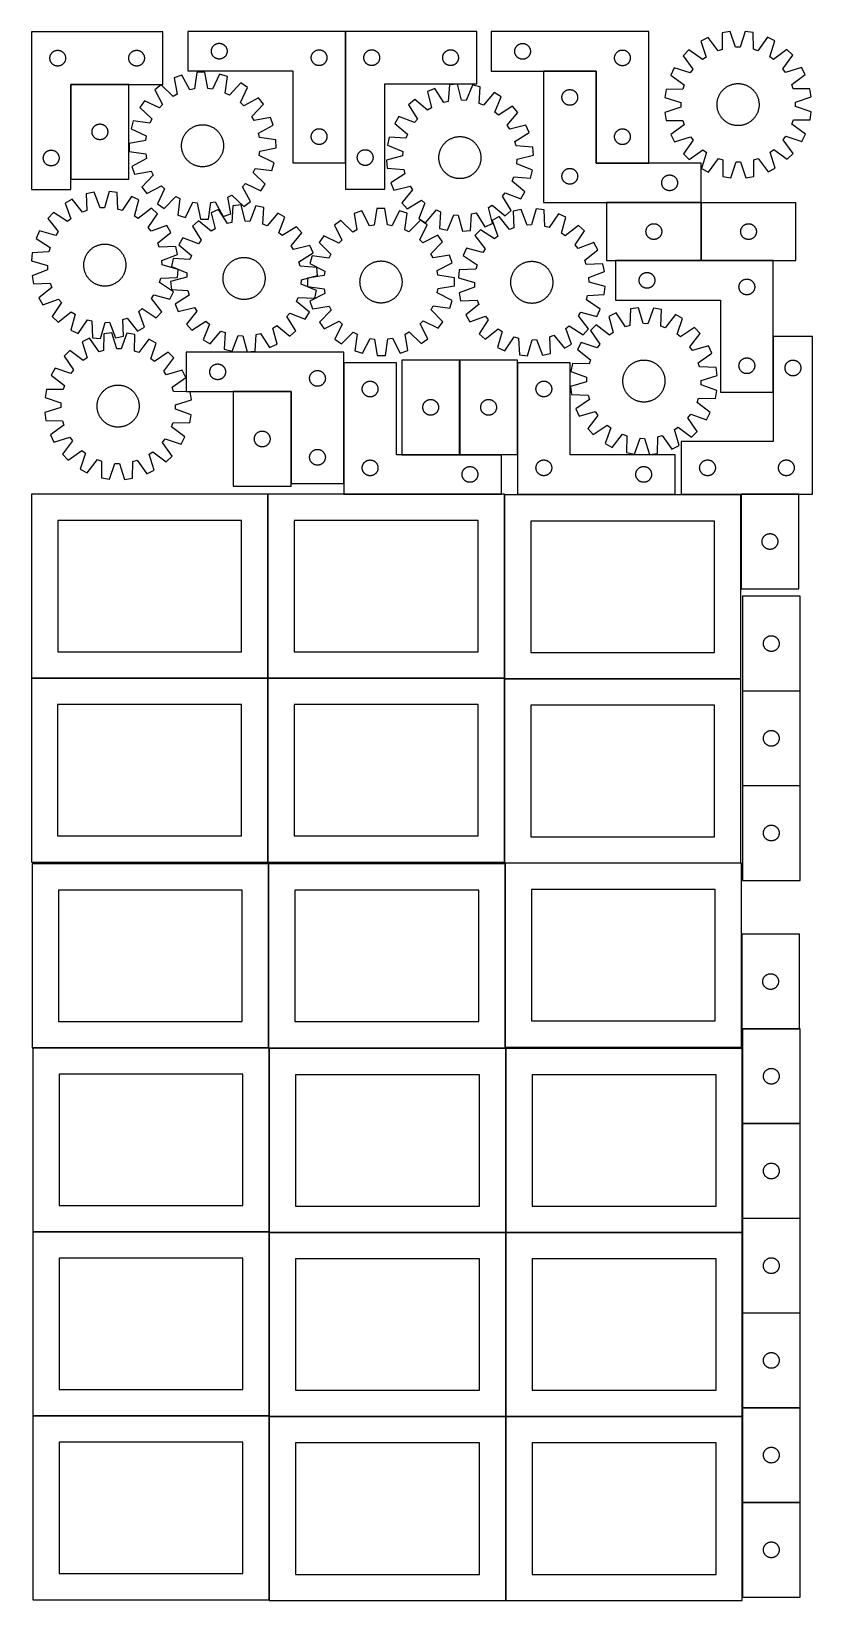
# Model space of a CAD drawing. Header units: millimetres. Extents: x 7 to 1493, y 8 to 2993.
import ezdxf

# ---------------------------------------------------------------- set-up
doc = ezdxf.new("R2010")
doc.units = ezdxf.units.MM
doc.layers.add('COMMON', color=5, linetype='CONTINUOUS', true_color=0x0000ff)
doc.layers.add('CUT', color=7, linetype='CONTINUOUS', true_color=0x000000)

msp = doc.modelspace()

# ---------------------------------------------------------------- linework, layer by layer
at = {"layer": 'COMMON'}
for p, q in [((604.23116, 2743.345527), (604.23116, 2993.345527)), ((981.256652, 2917.939862), (1081.256652, 2917.939862)), ((1081.356652, 2917.839862), (1081.356652, 2743.039863)), ((81.836337, 2892.319341), (81.836337, 2712.319341)), ((191.936338, 2892.419342), (81.936338, 2892.419342)), ((1081.456653, 2742.939862), (1181.456653, 2742.939862)), ((1281.256652, 2667.739862), (1101.256652, 2667.739862)), ((1281.356652, 2667.491223), (1281.356652, 2557.639861)), ((1281.456653, 2557.391222), (1418.231226, 2557.391222)), ((1418.331227, 2307.291222), (1418.331227, 2413.110446)), ((601.139439, 2363.023826), (601.139439, 2133.23664)), ((821.621483, 2188.223827), (821.621483, 2368.223827)), ((931.821484, 2188.223827), (931.821484, 2363.110446)), ((500.839438, 2308.13664), (390.839438, 2308.13664)), ((500.939439, 2133.23664), (500.939439, 2308.036639)), ((711.521482, 2188.123826), (821.521482, 2188.123826)), ((821.721483, 2188.123826), (901.23944, 2188.123826)), ((456.668875, 1762.823825), (456.668875, 2112.823825)), ((901.23944, 2112.923826), (601.23944, 2112.923826)), ((906.868876, 1762.823825), (906.868876, 2111.499046)), ((1357.068876, 2111.499046), (1357.068876, 1932.910445)), ((1467.168877, 2113.010446), (1357.168877, 2113.010446)), ((456.524735, 1762.723825), (6.568874, 1762.723825)), ((456.624736, 1412.623824), (456.624736, 1762.623824)), ((906.724736, 1762.723825), (456.768875, 1762.723825)), ((906.824737, 1412.623824), (906.824737, 1761.299045)), ((1356.924737, 1761.399046), (906.968876, 1761.399046)), ((1359.774235, 1738.565761), (1469.774235, 1738.565761)), ((1469.774235, 1558.365761), (1359.774235, 1558.365761)), ((457.949576, 1059.774326), (457.949576, 1409.774326)), ((908.149577, 1061.099044), (908.149577, 1409.774326)), ((1356.924737, 1411.199045), (908.249577, 1411.199045)), ((1358.349577, 1275.673403), (1358.349577, 1095.673403)), ((1468.449578, 1095.573403), (1359.774235, 1095.573403)), ((9.174232, 1059.674325), (457.849575, 1059.674325)), ((459.274233, 709.574325), (459.274233, 1058.249546)), ((909.474233, 1058.249546), (909.474233, 708.249546)), ((1359.674234, 1058.249546), (1359.674234, 915.473402)), ((1359.674234, 915.273401), (1359.674234, 735.273401)), ((1469.774235, 915.373402), (1359.774235, 915.373402)), ((1359.674234, 735.0734), (1359.674234, 708.249546)), ((1469.774235, 735.173401), (1359.774235, 735.173401)), ((459.174232, 709.474325), (9.174232, 709.474325)), ((459.274233, 359.374324), (459.274233, 708.049545)), ((909.374233, 708.149546), (459.374233, 708.149546)), ((909.474234, 358.049545), (909.474234, 708.049545)), ((909.574234, 708.149545), (1359.574234, 708.149545)), ((1359.674234, 708.049545), (1359.674234, 555.0734)), ((1359.674234, 554.873399), (1359.674234, 374.873399)), ((1469.774235, 554.9734), (1359.774235, 554.9734)), ((459.174232, 359.274324), (9.174232, 359.274324)), ((1359.674234, 374.673398), (1359.674234, 358.049545)), ((1469.774235, 374.773399), (1359.774235, 374.773399)), ((459.274233, 9.174323), (459.274233, 357.849544)), ((909.374233, 357.949545), (459.374233, 357.949545)), ((909.474234, 7.849544), (909.474234, 357.849544)), ((1359.574234, 357.949545), (909.574234, 357.949545)), ((1359.674234, 357.849544), (1359.674234, 194.673398)), ((1359.674234, 194.473397), (1359.674234, 14.473397)), ((1469.774235, 194.573398), (1359.774235, 194.573398))]:
    msp.add_line(p, q, dxfattribs=at)
at = {"layer": 'CUT'}
for p, q in [((6.736337, 2992.519342), (6.736337, 2692.519342)), ((256.736337, 2992.519342), (6.736337, 2992.519342)), ((256.736337, 2892.519342), (256.736337, 2992.519342)), ((604.131159, 2993.345527), (304.131159, 2993.345527)), ((304.131159, 2993.345527), (304.131159, 2918.345527)), ((604.131159, 2743.345527), (604.131159, 2993.345527)), ((604.33116, 2993.442682), (604.33116, 2693.442682)), ((854.33116, 2993.442682), (604.33116, 2993.442682)), ((854.33116, 2893.442682), (854.33116, 2993.442682)), ((1181.456653, 2993.039863), (881.456653, 2993.039863)), ((881.456653, 2993.039863), (881.456653, 2918.039863)), ((1181.456653, 2743.039863), (1181.456653, 2993.039863)), ((1321.55223, 2990.92341), (1321.491591, 2959.159105)), ((1336.740069, 2993.385135), (1321.55223, 2990.92341)), ((1346.831062, 2963.26626), (1336.740069, 2993.385135)), ((1365.278731, 2993.488109), (1355.405349, 2963.297198)), ((1380.483939, 2991.136048), (1365.278731, 2993.488109)), ((1380.773799, 2959.373008), (1380.483939, 2991.136048)), ((49.348116, 2955.573621), (50.02993, 2955.936648)), ((50.02993, 2955.936648), (50.729529, 2956.264096)), ((50.729529, 2956.264096), (51.445056, 2956.555094)), ((51.445056, 2956.555094), (52.174615, 2956.808873)), ((52.174615, 2956.808873), (52.916271, 2957.024758)), ((52.916271, 2957.024758), (53.668056, 2957.202177)), ((53.668056, 2957.202177), (54.427979, 2957.340661)), ((54.427979, 2957.340661), (55.194022, 2957.43984)), ((55.194022, 2957.43984), (55.964156, 2957.499453)), ((55.964156, 2957.499453), (56.736337, 2957.519342)), ((56.736337, 2957.519342), (57.508519, 2957.499453)), ((57.508519, 2957.499453), (58.278652, 2957.43984)), ((58.278652, 2957.43984), (59.044696, 2957.340661)), ((59.044696, 2957.340661), (59.804618, 2957.202177)), ((59.804618, 2957.202177), (60.556404, 2957.024758)), ((60.556404, 2957.024758), (61.29806, 2956.808873)), ((61.29806, 2956.808873), (62.027619, 2956.555094)), ((62.027619, 2956.555094), (62.743146, 2956.264096)), ((62.743146, 2956.264096), (63.442744, 2955.936648)), ((63.442744, 2955.936648), (64.124558, 2955.573621)), ((199.348116, 2955.573621), (200.02993, 2955.936648)), ((200.02993, 2955.936648), (200.729529, 2956.264096)), ((200.729529, 2956.264096), (201.445056, 2956.555094)), ((201.445056, 2956.555094), (202.174615, 2956.808873)), ((202.174615, 2956.808873), (202.916271, 2957.024758)), ((202.916271, 2957.024758), (203.668056, 2957.202177)), ((203.668056, 2957.202177), (204.427979, 2957.340661)), ((204.427979, 2957.340661), (205.194022, 2957.43984)), ((205.194022, 2957.43984), (205.964156, 2957.499453)), ((205.964156, 2957.499453), (206.736337, 2957.519342)), ((206.736337, 2957.519342), (207.508519, 2957.499453)), ((207.508519, 2957.499453), (208.278652, 2957.43984)), ((208.278652, 2957.43984), (209.044696, 2957.340661)), ((209.044696, 2957.340661), (209.804618, 2957.202177)), ((209.804618, 2957.202177), (210.556404, 2957.024758)), ((210.556404, 2957.024758), (211.29806, 2956.808873)), ((211.29806, 2956.808873), (212.027619, 2956.555094)), ((212.027619, 2956.555094), (212.743146, 2956.264096)), ((212.743146, 2956.264096), (213.442744, 2955.936648)), ((213.442744, 2955.936648), (214.124558, 2955.573621)), ((349.131159, 2955.845527), (349.151047, 2956.617708)), ((349.151047, 2955.073345), (349.131159, 2955.845527)), ((349.151047, 2956.617708), (349.21066, 2957.387842)), ((349.21066, 2957.387842), (349.30984, 2958.153885)), ((349.30984, 2958.153885), (349.448323, 2958.913808)), ((349.448323, 2958.913808), (349.625743, 2959.665593)), ((349.625743, 2959.665593), (349.841628, 2960.407249)), ((349.841628, 2960.407249), (350.095406, 2961.136808)), ((350.095406, 2961.136808), (350.386405, 2961.852335)), ((350.386405, 2961.852335), (350.713852, 2962.551934)), ((350.713852, 2962.551934), (351.07688, 2963.233748)), ((351.07688, 2963.233748), (351.474525, 2963.89597)), ((351.474525, 2963.89597), (351.905733, 2964.536843)), ((351.905733, 2964.536843), (352.369361, 2965.154669)), ((352.369361, 2965.154669), (352.86418, 2965.747808)), ((352.86418, 2965.747808), (353.388876, 2966.314689)), ((353.388876, 2966.314689), (353.942058, 2966.853807)), ((353.942058, 2966.853807), (354.522261, 2967.363733)), ((354.522261, 2967.363733), (355.127944, 2967.843115)), ((355.127944, 2967.843115), (355.757503, 2968.290682)), ((355.757503, 2968.290682), (356.409267, 2968.705246)), ((356.409267, 2968.705246), (357.081507, 2969.085709)), ((357.081507, 2969.085709), (357.772443, 2969.431061)), ((357.772443, 2969.431061), (358.48024, 2969.740386)), ((358.48024, 2969.740386), (359.203023, 2970.012865)), ((359.203023, 2970.012865), (359.938874, 2970.247775)), ((359.938874, 2970.247775), (360.685842, 2970.444492)), ((360.685842, 2970.444492), (361.441947, 2970.602496)), ((361.441947, 2970.602496), (362.205183, 2970.721367)), ((362.205183, 2970.721367), (362.973527, 2970.80079)), ((362.973527, 2970.80079), (363.74494, 2970.840554)), ((363.74494, 2970.840554), (364.517377, 2970.840554)), ((364.517377, 2970.840554), (365.28879, 2970.80079)), ((365.28879, 2970.80079), (366.057134, 2970.721367)), ((366.057134, 2970.721367), (366.82037, 2970.602496)), ((366.82037, 2970.602496), (367.576475, 2970.444492)), ((367.576475, 2970.444492), (368.323443, 2970.247775)), ((368.323443, 2970.247775), (369.059294, 2970.012865)), ((369.059294, 2970.012865), (369.782077, 2969.740386)), ((369.782077, 2969.740386), (370.489874, 2969.431061)), ((370.489874, 2969.431061), (371.18081, 2969.085709)), ((371.18081, 2969.085709), (371.853051, 2968.705246)), ((371.853051, 2968.705246), (372.504814, 2968.290682)), ((372.504814, 2968.290682), (373.134373, 2967.843115)), ((373.134373, 2967.843115), (373.740056, 2967.363733)), ((373.740056, 2967.363733), (374.320259, 2966.853807)), ((374.320259, 2966.853807), (374.873441, 2966.314689)), ((374.873441, 2966.314689), (375.398137, 2965.747808)), ((375.398137, 2965.747808), (375.892956, 2965.154669)), ((375.892956, 2965.154669), (376.356584, 2964.536843)), ((376.356584, 2964.536843), (376.787792, 2963.89597)), ((376.787792, 2963.89597), (377.185437, 2963.233748)), ((377.185437, 2963.233748), (377.548465, 2962.551934)), ((377.548465, 2962.551934), (377.875912, 2961.852335)), ((377.875912, 2961.852335), (378.166911, 2961.136808)), ((378.166911, 2961.136808), (378.420689, 2960.407249)), ((378.420689, 2960.407249), (378.636574, 2959.665593)), ((378.636574, 2959.665593), (378.813994, 2958.913808)), ((378.813994, 2958.913808), (378.952477, 2958.153885)), ((378.952477, 2958.153885), (379.051657, 2957.387842)), ((379.051657, 2957.387842), (379.11127, 2956.617708)), ((379.11127, 2956.617708), (379.131159, 2955.845527)), ((379.131159, 2955.845527), (379.11127, 2955.073345)), ((545.127944, 2955.343115), (545.757503, 2955.790682)), ((545.757503, 2955.790682), (546.409267, 2956.205246)), ((546.409267, 2956.205246), (547.081507, 2956.585709)), ((547.081507, 2956.585709), (547.772443, 2956.931061)), ((547.772443, 2956.931061), (548.48024, 2957.240386)), ((548.48024, 2957.240386), (549.203023, 2957.512865)), ((549.203023, 2957.512865), (549.938874, 2957.747775)), ((549.938874, 2957.747775), (550.685842, 2957.944492)), ((550.685842, 2957.944492), (551.441947, 2958.102496)), ((551.441947, 2958.102496), (552.205183, 2958.221367)), ((552.205183, 2958.221367), (552.973527, 2958.30079)), ((552.973527, 2958.30079), (553.74494, 2958.340554)), ((553.74494, 2958.340554), (554.517377, 2958.340554)), ((554.517377, 2958.340554), (555.28879, 2958.30079)), ((555.28879, 2958.30079), (556.057134, 2958.221367)), ((556.057134, 2958.221367), (556.82037, 2958.102496)), ((556.82037, 2958.102496), (557.576475, 2957.944492)), ((557.576475, 2957.944492), (558.323443, 2957.747775)), ((558.323443, 2957.747775), (559.059294, 2957.512865)), ((559.059294, 2957.512865), (559.782077, 2957.240386)), ((559.782077, 2957.240386), (560.489874, 2956.931061)), ((560.489874, 2956.931061), (561.18081, 2956.585709)), ((561.18081, 2956.585709), (561.853051, 2956.205246)), ((561.853051, 2956.205246), (562.504814, 2955.790682)), ((562.504814, 2955.790682), (563.134373, 2955.343115)), ((645.639843, 2955.668107), (646.280717, 2956.099315)), ((646.280717, 2956.099315), (646.942939, 2956.496961)), ((646.942939, 2956.496961), (647.624753, 2956.859988)), ((647.624753, 2956.859988), (648.324351, 2957.187435)), ((648.324351, 2957.187435), (649.039878, 2957.478434)), ((649.039878, 2957.478434), (649.769437, 2957.732213)), ((649.769437, 2957.732213), (650.511093, 2957.948098)), ((650.511093, 2957.948098), (651.262879, 2958.125517)), ((651.262879, 2958.125517), (652.022801, 2958.264)), ((652.022801, 2958.264), (652.788845, 2958.36318)), ((652.788845, 2958.36318), (653.558978, 2958.422793)), ((653.558978, 2958.422793), (654.33116, 2958.442682)), ((654.33116, 2958.442682), (655.103341, 2958.422793)), ((655.103341, 2958.422793), (655.873474, 2958.36318)), ((655.873474, 2958.36318), (656.639518, 2958.264)), ((656.639518, 2958.264), (657.399441, 2958.125517)), ((657.399441, 2958.125517), (658.151226, 2957.948098)), ((658.151226, 2957.948098), (658.892882, 2957.732213)), ((658.892882, 2957.732213), (659.622441, 2957.478434)), ((659.622441, 2957.478434), (660.337968, 2957.187435)), ((660.337968, 2957.187435), (661.037566, 2956.859988)), ((661.037566, 2956.859988), (661.719381, 2956.496961)), ((661.719381, 2956.496961), (662.381602, 2956.099315)), ((662.381602, 2956.099315), (663.022476, 2955.668107)), ((795.639843, 2955.668107), (796.280717, 2956.099315)), ((796.280717, 2956.099315), (796.942939, 2956.496961)), ((796.942939, 2956.496961), (797.624753, 2956.859988)), ((797.624753, 2956.859988), (798.324351, 2957.187435)), ((798.324351, 2957.187435), (799.039878, 2957.478434)), ((799.039878, 2957.478434), (799.769437, 2957.732213)), ((799.769437, 2957.732213), (800.511093, 2957.948098)), ((800.511093, 2957.948098), (801.262879, 2958.125517)), ((801.262879, 2958.125517), (802.022801, 2958.264)), ((802.022801, 2958.264), (802.788845, 2958.36318)), ((802.788845, 2958.36318), (803.558978, 2958.422793)), ((803.558978, 2958.422793), (804.33116, 2958.442682)), ((804.33116, 2958.442682), (805.103341, 2958.422793)), ((805.103341, 2958.422793), (805.873474, 2958.36318)), ((805.873474, 2958.36318), (806.639518, 2958.264)), ((806.639518, 2958.264), (807.399441, 2958.125517)), ((807.399441, 2958.125517), (808.151226, 2957.948098)), ((808.151226, 2957.948098), (808.892882, 2957.732213)), ((808.892882, 2957.732213), (809.622441, 2957.478434)), ((809.622441, 2957.478434), (810.337968, 2957.187435)), ((810.337968, 2957.187435), (811.037566, 2956.859988)), ((811.037566, 2956.859988), (811.719381, 2956.496961)), ((811.719381, 2956.496961), (812.381602, 2956.099315)), ((812.381602, 2956.099315), (813.022476, 2955.668107)), ((926.456653, 2955.539863), (926.476542, 2956.312044)), ((926.476542, 2956.312044), (926.536155, 2957.082178)), ((926.536155, 2957.082178), (926.635335, 2957.848221)), ((926.635335, 2957.848221), (926.773818, 2958.608144)), ((926.773818, 2958.608144), (926.951237, 2959.359929)), ((926.951237, 2959.359929), (927.167122, 2960.101585)), ((927.167122, 2960.101585), (927.420901, 2960.831144)), ((927.420901, 2960.831144), (927.711899, 2961.546671)), ((927.711899, 2961.546671), (928.039347, 2962.246269)), ((928.039347, 2962.246269), (928.402374, 2962.928084)), ((928.402374, 2962.928084), (928.80002, 2963.590305)), ((928.80002, 2963.590305), (929.231228, 2964.231179)), ((929.231228, 2964.231179), (929.694856, 2964.849005)), ((929.694856, 2964.849005), (930.189674, 2965.442144)), ((930.189674, 2965.442144), (930.71437, 2966.009025)), ((930.71437, 2966.009025), (931.267553, 2966.548143)), ((931.267553, 2966.548143), (931.847755, 2967.058069)), ((931.847755, 2967.058069), (932.453439, 2967.537451)), ((932.453439, 2967.537451), (933.082997, 2967.985018)), ((933.082997, 2967.985018), (933.734761, 2968.399582)), ((933.734761, 2968.399582), (934.407002, 2968.780045)), ((934.407002, 2968.780045), (935.097937, 2969.125397)), ((935.097937, 2969.125397), (935.805735, 2969.434722)), ((935.805735, 2969.434722), (936.528517, 2969.707201)), ((936.528517, 2969.707201), (937.264368, 2969.942111)), ((937.264368, 2969.942111), (938.011337, 2970.138828)), ((938.011337, 2970.138828), (938.767442, 2970.296832)), ((938.767442, 2970.296832), (939.530678, 2970.415703)), ((939.530678, 2970.415703), (940.299021, 2970.495125)), ((940.299021, 2970.495125), (941.070434, 2970.53489)), ((941.070434, 2970.53489), (941.842872, 2970.53489)), ((941.842872, 2970.53489), (942.614285, 2970.495125)), ((942.614285, 2970.495125), (943.382628, 2970.415703)), ((943.382628, 2970.415703), (944.145864, 2970.296832)), ((944.145864, 2970.296832), (944.901969, 2970.138828)), ((944.901969, 2970.138828), (945.648937, 2969.942111)), ((945.648937, 2969.942111), (946.384789, 2969.707201)), ((946.384789, 2969.707201), (947.107571, 2969.434722)), ((947.107571, 2969.434722), (947.815369, 2969.125397)), ((947.815369, 2969.125397), (948.506304, 2968.780045)), ((948.506304, 2968.780045), (949.178545, 2968.399582)), ((949.178545, 2968.399582), (949.830309, 2967.985018)), ((949.830309, 2967.985018), (950.459867, 2967.537451)), ((950.459867, 2967.537451), (951.065551, 2967.058069)), ((951.065551, 2967.058069), (951.645753, 2966.548143)), ((951.645753, 2966.548143), (952.198936, 2966.009025)), ((952.198936, 2966.009025), (952.723632, 2965.442144)), ((952.723632, 2965.442144), (953.21845, 2964.849005)), ((953.21845, 2964.849005), (953.682078, 2964.231179)), ((953.682078, 2964.231179), (954.113286, 2963.590305)), ((954.113286, 2963.590305), (954.510932, 2962.928084)), ((954.510932, 2962.928084), (954.873959, 2962.246269)), ((954.873959, 2962.246269), (955.201407, 2961.546671)), ((955.201407, 2961.546671), (955.492405, 2960.831144)), ((955.492405, 2960.831144), (955.746184, 2960.101585)), ((955.746184, 2960.101585), (955.962069, 2959.359929)), ((955.962069, 2959.359929), (956.139488, 2958.608144)), ((956.139488, 2958.608144), (956.277971, 2957.848221)), ((956.277971, 2957.848221), (956.377151, 2957.082178)), ((956.377151, 2957.082178), (956.436764, 2956.312044)), ((956.436764, 2956.312044), (956.456653, 2955.539863)), ((1123.082997, 2955.485018), (1123.734761, 2955.899582)), ((1123.734761, 2955.899582), (1124.407002, 2956.280045)), ((1124.407002, 2956.280045), (1125.097937, 2956.625397)), ((1125.097937, 2956.625397), (1125.805735, 2956.934722)), ((1125.805735, 2956.934722), (1126.528517, 2957.207201)), ((1126.528517, 2957.207201), (1127.264368, 2957.442111)), ((1127.264368, 2957.442111), (1128.011337, 2957.638828)), ((1128.011337, 2957.638828), (1128.767442, 2957.796832)), ((1128.767442, 2957.796832), (1129.530678, 2957.915703)), ((1129.530678, 2957.915703), (1130.299021, 2957.995125)), ((1130.299021, 2957.995125), (1131.070434, 2958.03489)), ((1131.070434, 2958.03489), (1131.842872, 2958.03489)), ((1131.842872, 2958.03489), (1132.614285, 2957.995125)), ((1132.614285, 2957.995125), (1133.382628, 2957.915703)), ((1133.382628, 2957.915703), (1134.145864, 2957.796832)), ((1134.145864, 2957.796832), (1134.901969, 2957.638828)), ((1134.901969, 2957.638828), (1135.648937, 2957.442111)), ((1135.648937, 2957.442111), (1136.384789, 2957.207201)), ((1136.384789, 2957.207201), (1137.107571, 2956.934722)), ((1137.107571, 2956.934722), (1137.815369, 2956.625397)), ((1137.815369, 2956.625397), (1138.506304, 2956.280045)), ((1138.506304, 2956.280045), (1139.178545, 2955.899582)), ((1139.178545, 2955.899582), (1139.830309, 2955.485018)), ((1257.730656, 2958.114092), (1246.890402, 2947.195327)), ((1283.597871, 2939.678747), (1257.730656, 2958.114092)), ((1294.44217, 2982.006544), (1280.758392, 2974.972004)), ((1280.758392, 2974.972004), (1290.516431, 2944.743616)), ((1313.346519, 2956.48008), (1294.44217, 2982.006544)), ((1321.491591, 2959.159105), (1313.346519, 2956.48008)), ((1355.405349, 2963.297198), (1346.831062, 2963.26626)), ((1388.937992, 2956.752831), (1380.773799, 2959.373008)), ((1407.65764, 2982.41505), (1388.937992, 2956.752831)), ((1421.391826, 2975.47944), (1407.65764, 2982.41505)), ((1411.85218, 2945.181422), (1421.391826, 2975.47944)), ((1444.540615, 2958.788143), (1418.807109, 2940.166611)), ((1455.45938, 2947.947889), (1444.540615, 2958.788143)), ((41.74131, 2942.905561), (41.781074, 2943.676974)), ((41.74131, 2942.133123), (41.74131, 2942.905561)), ((41.781074, 2941.36171), (41.74131, 2942.133123)), ((41.781074, 2943.676974), (41.860497, 2944.445317)), ((41.860497, 2940.593367), (41.781074, 2941.36171)), ((41.860497, 2944.445317), (41.979368, 2945.208553)), ((41.979368, 2939.830131), (41.860497, 2940.593367)), ((41.979368, 2945.208553), (42.137372, 2945.964658)), ((42.137372, 2939.074026), (41.979368, 2939.830131)), ((42.137372, 2945.964658), (42.334089, 2946.711627)), ((42.334089, 2938.327058), (42.137372, 2939.074026)), ((42.334089, 2946.711627), (42.568999, 2947.447478)), ((42.568999, 2937.591206), (42.334089, 2938.327058)), ((42.568999, 2947.447478), (42.841478, 2948.17026)), ((42.841478, 2936.868424), (42.568999, 2937.591206)), ((42.841478, 2948.17026), (43.150803, 2948.878058)), ((43.150803, 2936.160626), (42.841478, 2936.868424)), ((43.150803, 2948.878058), (43.496155, 2949.568993)), ((43.496155, 2935.469691), (43.150803, 2936.160626)), ((43.496155, 2949.568993), (43.876618, 2950.241234)), ((43.876618, 2934.79745), (43.496155, 2935.469691)), ((43.876618, 2950.241234), (44.291182, 2950.892998)), ((44.291182, 2934.145686), (43.876618, 2934.79745)), ((44.291182, 2950.892998), (44.738749, 2951.522556)), ((44.738749, 2933.516128), (44.291182, 2934.145686)), ((44.738749, 2951.522556), (45.218131, 2952.12824)), ((45.218131, 2932.910444), (44.738749, 2933.516128)), ((45.218131, 2952.12824), (45.728057, 2952.708442)), ((45.728057, 2932.330242), (45.218131, 2932.910444)), ((45.728057, 2952.708442), (46.267175, 2953.261625)), ((46.267175, 2931.777059), (45.728057, 2932.330242)), ((46.267175, 2953.261625), (46.834056, 2953.786321)), ((46.834056, 2931.252363), (46.267175, 2931.777059)), ((46.834056, 2953.786321), (47.427195, 2954.281139)), ((47.427195, 2930.757545), (46.834056, 2931.252363)), ((47.427195, 2954.281139), (48.045021, 2954.744767)), ((48.045021, 2930.293917), (47.427195, 2930.757545)), ((48.045021, 2954.744767), (48.685894, 2955.175975)), ((48.685894, 2929.862709), (48.045021, 2930.293917)), ((48.685894, 2955.175975), (49.348116, 2955.573621)), ((49.348116, 2929.465063), (48.685894, 2929.862709)), ((50.02993, 2929.102036), (49.348116, 2929.465063)), ((50.729529, 2928.774589), (50.02993, 2929.102036)), ((51.445056, 2928.48359), (50.729529, 2928.774589)), ((52.174615, 2928.229811), (51.445056, 2928.48359)), ((52.916271, 2928.013926), (52.174615, 2928.229811)), ((53.668056, 2927.836507), (52.916271, 2928.013926)), ((54.427979, 2927.698024), (53.668056, 2927.836507)), ((55.194022, 2927.598844), (54.427979, 2927.698024)), ((55.964156, 2927.539231), (55.194022, 2927.598844)), ((56.736337, 2927.519342), (55.964156, 2927.539231)), ((57.508519, 2927.539231), (56.736337, 2927.519342)), ((58.278652, 2927.598844), (57.508519, 2927.539231)), ((59.044696, 2927.698024), (58.278652, 2927.598844)), ((59.804618, 2927.836507), (59.044696, 2927.698024)), ((60.556404, 2928.013926), (59.804618, 2927.836507)), ((61.29806, 2928.229811), (60.556404, 2928.013926)), ((62.027619, 2928.48359), (61.29806, 2928.229811)), ((62.743146, 2928.774589), (62.027619, 2928.48359)), ((63.442744, 2929.102036), (62.743146, 2928.774589)), ((64.124558, 2929.465063), (63.442744, 2929.102036)), ((64.124558, 2955.573621), (64.78678, 2955.175975)), ((64.78678, 2929.862709), (64.124558, 2929.465063)), ((64.78678, 2955.175975), (65.427654, 2954.744767)), ((65.427654, 2930.293917), (64.78678, 2929.862709)), ((65.427654, 2954.744767), (66.04548, 2954.281139)), ((66.04548, 2930.757545), (65.427654, 2930.293917)), ((66.04548, 2954.281139), (66.638619, 2953.786321)), ((66.638619, 2931.252363), (66.04548, 2930.757545)), ((66.638619, 2953.786321), (67.2055, 2953.261625)), ((67.2055, 2931.777059), (66.638619, 2931.252363)), ((67.2055, 2953.261625), (67.744618, 2952.708442)), ((67.744618, 2932.330242), (67.2055, 2931.777059)), ((67.744618, 2952.708442), (68.254544, 2952.12824)), ((68.254544, 2932.910444), (67.744618, 2932.330242)), ((68.254544, 2952.12824), (68.733926, 2951.522556)), ((68.733926, 2933.516128), (68.254544, 2932.910444)), ((68.733926, 2951.522556), (69.181493, 2950.892998)), ((69.181493, 2934.145686), (68.733926, 2933.516128)), ((69.181493, 2950.892998), (69.596057, 2950.241234)), ((69.596057, 2934.79745), (69.181493, 2934.145686)), ((69.596057, 2950.241234), (69.976519, 2949.568993)), ((69.976519, 2935.469691), (69.596057, 2934.79745)), ((69.976519, 2949.568993), (70.321871, 2948.878058)), ((70.321871, 2936.160626), (69.976519, 2935.469691)), ((70.321871, 2948.878058), (70.631197, 2948.17026)), ((70.631197, 2936.868424), (70.321871, 2936.160626)), ((70.631197, 2948.17026), (70.903676, 2947.447478)), ((70.903676, 2937.591206), (70.631197, 2936.868424)), ((70.903676, 2947.447478), (71.138585, 2946.711627)), ((71.138585, 2938.327058), (70.903676, 2937.591206)), ((71.138585, 2946.711627), (71.335303, 2945.964658)), ((71.335303, 2939.074026), (71.138585, 2938.327058)), ((71.335303, 2945.964658), (71.493307, 2945.208553)), ((71.493307, 2939.830131), (71.335303, 2939.074026)), ((71.493307, 2945.208553), (71.612177, 2944.445317)), ((71.612177, 2940.593367), (71.493307, 2939.830131)), ((71.612177, 2944.445317), (71.6916, 2943.676974)), ((71.6916, 2941.36171), (71.612177, 2940.593367)), ((71.6916, 2943.676974), (71.731364, 2942.905561)), ((71.731364, 2942.133123), (71.6916, 2941.36171)), ((71.731364, 2942.905561), (71.731364, 2942.133123)), ((191.74131, 2942.905561), (191.781074, 2943.676974)), ((191.74131, 2942.133123), (191.74131, 2942.905561)), ((191.781074, 2941.36171), (191.74131, 2942.133123)), ((191.781074, 2943.676974), (191.860497, 2944.445317)), ((191.860497, 2940.593367), (191.781074, 2941.36171)), ((191.860497, 2944.445317), (191.979368, 2945.208553)), ((191.979368, 2939.830131), (191.860497, 2940.593367)), ((191.979368, 2945.208553), (192.137372, 2945.964658)), ((192.137372, 2939.074026), (191.979368, 2939.830131)), ((192.137372, 2945.964658), (192.334089, 2946.711627)), ((192.334089, 2938.327058), (192.137372, 2939.074026)), ((192.334089, 2946.711627), (192.568999, 2947.447478)), ((192.568999, 2937.591206), (192.334089, 2938.327058)), ((192.568999, 2947.447478), (192.841478, 2948.17026)), ((192.841478, 2936.868424), (192.568999, 2937.591206)), ((192.841478, 2948.17026), (193.150803, 2948.878058)), ((193.150803, 2936.160626), (192.841478, 2936.868424)), ((193.150803, 2948.878058), (193.496155, 2949.568993)), ((193.496155, 2935.469691), (193.150803, 2936.160626)), ((193.496155, 2949.568993), (193.876618, 2950.241234)), ((193.876618, 2934.79745), (193.496155, 2935.469691)), ((193.876618, 2950.241234), (194.291182, 2950.892998)), ((194.291182, 2934.145686), (193.876618, 2934.79745)), ((194.291182, 2950.892998), (194.738749, 2951.522556)), ((194.738749, 2933.516128), (194.291182, 2934.145686)), ((194.738749, 2951.522556), (195.218131, 2952.12824)), ((195.218131, 2932.910444), (194.738749, 2933.516128)), ((195.218131, 2952.12824), (195.728057, 2952.708442)), ((195.728057, 2932.330242), (195.218131, 2932.910444)), ((195.728057, 2952.708442), (196.267175, 2953.261625)), ((196.267175, 2931.777059), (195.728057, 2932.330242)), ((196.267175, 2953.261625), (196.834056, 2953.786321)), ((196.834056, 2931.252363), (196.267175, 2931.777059)), ((196.834056, 2953.786321), (197.427195, 2954.281139)), ((197.427195, 2930.757545), (196.834056, 2931.252363)), ((197.427195, 2954.281139), (198.045021, 2954.744767)), ((198.045021, 2930.293917), (197.427195, 2930.757545)), ((198.045021, 2954.744767), (198.685894, 2955.175975)), ((198.685894, 2929.862709), (198.045021, 2930.293917)), ((198.685894, 2955.175975), (199.348116, 2955.573621)), ((199.348116, 2929.465063), (198.685894, 2929.862709)), ((200.02993, 2929.102036), (199.348116, 2929.465063)), ((200.729529, 2928.774589), (200.02993, 2929.102036)), ((201.445056, 2928.48359), (200.729529, 2928.774589)), ((202.174615, 2928.229811), (201.445056, 2928.48359)), ((202.916271, 2928.013926), (202.174615, 2928.229811)), ((203.668056, 2927.836507), (202.916271, 2928.013926)), ((204.427979, 2927.698024), (203.668056, 2927.836507)), ((205.194022, 2927.598844), (204.427979, 2927.698024)), ((205.964156, 2927.539231), (205.194022, 2927.598844)), ((206.736337, 2927.519342), (205.964156, 2927.539231)), ((207.508519, 2927.539231), (206.736337, 2927.519342)), ((208.278652, 2927.598844), (207.508519, 2927.539231)), ((209.044696, 2927.698024), (208.278652, 2927.598844)), ((209.804618, 2927.836507), (209.044696, 2927.698024)), ((210.556404, 2928.013926), (209.804618, 2927.836507)), ((211.29806, 2928.229811), (210.556404, 2928.013926)), ((212.027619, 2928.48359), (211.29806, 2928.229811)), ((212.743146, 2928.774589), (212.027619, 2928.48359)), ((213.442744, 2929.102036), (212.743146, 2928.774589)), ((214.124558, 2929.465063), (213.442744, 2929.102036)), ((214.124558, 2955.573621), (214.78678, 2955.175975)), ((214.78678, 2929.862709), (214.124558, 2929.465063)), ((214.78678, 2955.175975), (215.427654, 2954.744767)), ((215.427654, 2930.293917), (214.78678, 2929.862709)), ((215.427654, 2954.744767), (216.04548, 2954.281139)), ((216.04548, 2930.757545), (215.427654, 2930.293917)), ((216.04548, 2954.281139), (216.638619, 2953.786321)), ((216.638619, 2931.252363), (216.04548, 2930.757545)), ((216.638619, 2953.786321), (217.2055, 2953.261625)), ((217.2055, 2931.777059), (216.638619, 2931.252363)), ((217.2055, 2953.261625), (217.744618, 2952.708442)), ((217.744618, 2932.330242), (217.2055, 2931.777059)), ((217.744618, 2952.708442), (218.254544, 2952.12824)), ((218.254544, 2932.910444), (217.744618, 2932.330242)), ((218.254544, 2952.12824), (218.733926, 2951.522556)), ((218.733926, 2933.516128), (218.254544, 2932.910444)), ((218.733926, 2951.522556), (219.181493, 2950.892998)), ((219.181493, 2934.145686), (218.733926, 2933.516128)), ((219.181493, 2950.892998), (219.596057, 2950.241234)), ((219.596057, 2934.79745), (219.181493, 2934.145686)), ((219.596057, 2950.241234), (219.976519, 2949.568993)), ((219.976519, 2935.469691), (219.596057, 2934.79745)), ((219.976519, 2949.568993), (220.321871, 2948.878058)), ((220.321871, 2936.160626), (219.976519, 2935.469691)), ((220.321871, 2948.878058), (220.631197, 2948.17026)), ((220.631197, 2936.868424), (220.321871, 2936.160626)), ((220.631197, 2948.17026), (220.903676, 2947.447478)), ((220.903676, 2937.591206), (220.631197, 2936.868424)), ((220.903676, 2947.447478), (221.138585, 2946.711627)), ((221.138585, 2938.327058), (220.903676, 2937.591206)), ((221.138585, 2946.711627), (221.335303, 2945.964658)), ((221.335303, 2939.074026), (221.138585, 2938.327058)), ((221.335303, 2945.964658), (221.493307, 2945.208553)), ((221.493307, 2939.830131), (221.335303, 2939.074026)), ((221.493307, 2945.208553), (221.612177, 2944.445317)), ((221.612177, 2940.593367), (221.493307, 2939.830131)), ((221.612177, 2944.445317), (221.6916, 2943.676974)), ((221.6916, 2941.36171), (221.612177, 2940.593367)), ((221.6916, 2943.676974), (221.731364, 2942.905561)), ((221.731364, 2942.133123), (221.6916, 2941.36171)), ((221.731364, 2942.905561), (221.731364, 2942.133123)), ((349.21066, 2954.303212), (349.151047, 2955.073345)), ((349.30984, 2953.537168), (349.21066, 2954.303212)), ((349.448323, 2952.777246), (349.30984, 2953.537168)), ((349.625743, 2952.02546), (349.448323, 2952.777246)), ((349.841628, 2951.283804), (349.625743, 2952.02546)), ((350.095406, 2950.554245), (349.841628, 2951.283804)), ((350.386405, 2949.838718), (350.095406, 2950.554245)), ((350.713852, 2949.13912), (350.386405, 2949.838718)), ((351.07688, 2948.457306), (350.713852, 2949.13912)), ((351.474525, 2947.795084), (351.07688, 2948.457306)), ((351.905733, 2947.15421), (351.474525, 2947.795084)), ((352.369361, 2946.536384), (351.905733, 2947.15421)), ((352.86418, 2945.943245), (352.369361, 2946.536384)), ((353.388876, 2945.376364), (352.86418, 2945.943245)), ((353.942058, 2944.837246), (353.388876, 2945.376364)), ((354.522261, 2944.32732), (353.942058, 2944.837246)), ((355.127944, 2943.847938), (354.522261, 2944.32732)), ((355.757503, 2943.400371), (355.127944, 2943.847938)), ((356.409267, 2942.985807), (355.757503, 2943.400371)), ((357.081507, 2942.605345), (356.409267, 2942.985807)), ((357.772443, 2942.259993), (357.081507, 2942.605345)), ((358.48024, 2941.950667), (357.772443, 2942.259993)), ((359.203023, 2941.678188), (358.48024, 2941.950667)), ((359.938874, 2941.443279), (359.203023, 2941.678188)), ((360.685842, 2941.246561), (359.938874, 2941.443279)), ((361.441947, 2941.088557), (360.685842, 2941.246561)), ((362.205183, 2940.969687), (361.441947, 2941.088557)), ((362.973527, 2940.890264), (362.205183, 2940.969687)), ((363.74494, 2940.8505), (362.973527, 2940.890264)), ((364.517377, 2940.8505), (363.74494, 2940.8505)), ((365.28879, 2940.890264), (364.517377, 2940.8505)), ((366.057134, 2940.969687), (365.28879, 2940.890264)), ((366.82037, 2941.088557), (366.057134, 2940.969687)), ((367.576475, 2941.246561), (366.82037, 2941.088557)), ((368.323443, 2941.443279), (367.576475, 2941.246561)), ((369.059294, 2941.678188), (368.323443, 2941.443279)), ((369.782077, 2941.950667), (369.059294, 2941.678188)), ((370.489874, 2942.259993), (369.782077, 2941.950667)), ((371.18081, 2942.605345), (370.489874, 2942.259993)), ((371.853051, 2942.985807), (371.18081, 2942.605345)), ((372.504814, 2943.400371), (371.853051, 2942.985807)), ((373.134373, 2943.847938), (372.504814, 2943.400371)), ((373.740056, 2944.32732), (373.134373, 2943.847938)), ((374.320259, 2944.837246), (373.740056, 2944.32732)), ((374.873441, 2945.376364), (374.320259, 2944.837246)), ((375.398137, 2945.943245), (374.873441, 2945.376364)), ((375.892956, 2946.536384), (375.398137, 2945.943245)), ((376.356584, 2947.15421), (375.892956, 2946.536384)), ((376.787792, 2947.795084), (376.356584, 2947.15421)), ((377.185437, 2948.457306), (376.787792, 2947.795084)), ((377.548465, 2949.13912), (377.185437, 2948.457306)), ((377.875912, 2949.838718), (377.548465, 2949.13912)), ((378.166911, 2950.554245), (377.875912, 2949.838718)), ((378.420689, 2951.283804), (378.166911, 2950.554245)), ((378.636574, 2952.02546), (378.420689, 2951.283804)), ((378.813994, 2952.777246), (378.636574, 2952.02546)), ((378.952477, 2953.537168), (378.813994, 2952.777246)), ((379.051657, 2954.303212), (378.952477, 2953.537168)), ((379.11127, 2955.073345), (379.051657, 2954.303212)), ((539.131159, 2943.345527), (539.151047, 2944.117708)), ((539.151047, 2942.573345), (539.131159, 2943.345527)), ((539.151047, 2944.117708), (539.21066, 2944.887842)), ((539.21066, 2941.803212), (539.151047, 2942.573345)), ((539.21066, 2944.887842), (539.30984, 2945.653885)), ((539.30984, 2941.037168), (539.21066, 2941.803212)), ((539.30984, 2945.653885), (539.448323, 2946.413808)), ((539.448323, 2940.277246), (539.30984, 2941.037168)), ((539.448323, 2946.413808), (539.625743, 2947.165593)), ((539.625743, 2939.52546), (539.448323, 2940.277246)), ((539.625743, 2947.165593), (539.841628, 2947.907249)), ((539.841628, 2938.783804), (539.625743, 2939.52546)), ((539.841628, 2947.907249), (540.095406, 2948.636808)), ((540.095406, 2938.054245), (539.841628, 2938.783804)), ((540.095406, 2948.636808), (540.386405, 2949.352335)), ((540.386405, 2937.338718), (540.095406, 2938.054245)), ((540.386405, 2949.352335), (540.713852, 2950.051934)), ((540.713852, 2936.63912), (540.386405, 2937.338718)), ((540.713852, 2950.051934), (541.07688, 2950.733748)), ((541.07688, 2935.957306), (540.713852, 2936.63912)), ((541.07688, 2950.733748), (541.474525, 2951.39597)), ((541.474525, 2935.295084), (541.07688, 2935.957306)), ((541.474525, 2951.39597), (541.905733, 2952.036843)), ((541.905733, 2934.65421), (541.474525, 2935.295084)), ((541.905733, 2952.036843), (542.369361, 2952.654669)), ((542.369361, 2934.036384), (541.905733, 2934.65421)), ((542.369361, 2952.654669), (542.86418, 2953.247808)), ((542.86418, 2933.443245), (542.369361, 2934.036384)), ((542.86418, 2953.247808), (543.388876, 2953.814689)), ((543.388876, 2932.876364), (542.86418, 2933.443245)), ((543.388876, 2953.814689), (543.942058, 2954.353807)), ((543.942058, 2932.337246), (543.388876, 2932.876364)), ((543.942058, 2954.353807), (544.522261, 2954.863733)), ((544.522261, 2931.82732), (543.942058, 2932.337246)), ((544.522261, 2954.863733), (545.127944, 2955.343115)), ((545.127944, 2931.347938), (544.522261, 2931.82732)), ((545.757503, 2930.900371), (545.127944, 2931.347938)), ((546.409267, 2930.485807), (545.757503, 2930.900371)), ((547.081507, 2930.105345), (546.409267, 2930.485807)), ((547.772443, 2929.759993), (547.081507, 2930.105345)), ((548.48024, 2929.450667), (547.772443, 2929.759993)), ((549.203023, 2929.178188), (548.48024, 2929.450667)), ((549.938874, 2928.943279), (549.203023, 2929.178188)), ((550.685842, 2928.746561), (549.938874, 2928.943279)), ((551.441947, 2928.588557), (550.685842, 2928.746561)), ((552.205183, 2928.469687), (551.441947, 2928.588557)), ((552.973527, 2928.390264), (552.205183, 2928.469687)), ((553.74494, 2928.3505), (552.973527, 2928.390264)), ((554.517377, 2928.3505), (553.74494, 2928.3505)), ((555.28879, 2928.390264), (554.517377, 2928.3505)), ((556.057134, 2928.469687), (555.28879, 2928.390264)), ((556.82037, 2928.588557), (556.057134, 2928.469687)), ((557.576475, 2928.746561), (556.82037, 2928.588557)), ((558.323443, 2928.943279), (557.576475, 2928.746561)), ((559.059294, 2929.178188), (558.323443, 2928.943279)), ((559.782077, 2929.450667), (559.059294, 2929.178188)), ((560.489874, 2929.759993), (559.782077, 2929.450667)), ((561.18081, 2930.105345), (560.489874, 2929.759993)), ((561.853051, 2930.485807), (561.18081, 2930.105345)), ((562.504814, 2930.900371), (561.853051, 2930.485807)), ((563.134373, 2931.347938), (562.504814, 2930.900371)), ((563.134373, 2955.343115), (563.740056, 2954.863733)), ((563.740056, 2931.82732), (563.134373, 2931.347938)), ((563.740056, 2954.863733), (564.320259, 2954.353807)), ((564.320259, 2932.337246), (563.740056, 2931.82732)), ((564.320259, 2954.353807), (564.873441, 2953.814689)), ((564.873441, 2932.876364), (564.320259, 2932.337246)), ((564.873441, 2953.814689), (565.398137, 2953.247808)), ((565.398137, 2933.443245), (564.873441, 2932.876364)), ((565.398137, 2953.247808), (565.892956, 2952.654669)), ((565.892956, 2934.036384), (565.398137, 2933.443245)), ((565.892956, 2952.654669), (566.356584, 2952.036843)), ((566.356584, 2934.65421), (565.892956, 2934.036384)), ((566.356584, 2952.036843), (566.787792, 2951.39597)), ((566.787792, 2935.295084), (566.356584, 2934.65421)), ((566.787792, 2951.39597), (567.185437, 2950.733748)), ((567.185437, 2935.957306), (566.787792, 2935.295084)), ((567.185437, 2950.733748), (567.548465, 2950.051934)), ((567.548465, 2936.63912), (567.185437, 2935.957306)), ((567.548465, 2950.051934), (567.875912, 2949.352335)), ((567.875912, 2937.338718), (567.548465, 2936.63912)), ((567.875912, 2949.352335), (568.166911, 2948.636808)), ((568.166911, 2938.054245), (567.875912, 2937.338718)), ((568.166911, 2948.636808), (568.420689, 2947.907249)), ((568.420689, 2938.783804), (568.166911, 2938.054245)), ((568.420689, 2947.907249), (568.636574, 2947.165593)), ((568.636574, 2939.52546), (568.420689, 2938.783804)), ((568.636574, 2947.165593), (568.813994, 2946.413808)), ((568.813994, 2940.277246), (568.636574, 2939.52546)), ((568.813994, 2946.413808), (568.952477, 2945.653885)), ((568.952477, 2941.037168), (568.813994, 2940.277246)), ((568.952477, 2945.653885), (569.051657, 2944.887842)), ((569.051657, 2941.803212), (568.952477, 2941.037168)), ((569.051657, 2944.887842), (569.11127, 2944.117708)), ((569.11127, 2942.573345), (569.051657, 2941.803212)), ((569.11127, 2944.117708), (569.131159, 2943.345527)), ((569.131159, 2943.345527), (569.11127, 2942.573345)), ((639.336133, 2943.828901), (639.375897, 2944.600314)), ((639.336133, 2943.056463), (639.336133, 2943.828901)), ((639.375897, 2942.28505), (639.336133, 2943.056463)), ((639.375897, 2944.600314), (639.455319, 2945.368657)), ((639.455319, 2941.516707), (639.375897, 2942.28505)), ((639.455319, 2945.368657), (639.57419, 2946.131893)), ((639.57419, 2940.753471), (639.455319, 2941.516707)), ((639.57419, 2946.131893), (639.732194, 2946.887998)), ((639.732194, 2939.997366), (639.57419, 2940.753471)), ((639.732194, 2946.887998), (639.928911, 2947.634966)), ((639.928911, 2939.250397), (639.732194, 2939.997366)), ((639.928911, 2947.634966), (640.163821, 2948.370818)), ((640.163821, 2938.514546), (639.928911, 2939.250397)), ((640.163821, 2948.370818), (640.4363, 2949.0936)), ((640.4363, 2937.791764), (640.163821, 2938.514546)), ((640.4363, 2949.0936), (640.745626, 2949.801398)), ((640.745626, 2937.083966), (640.4363, 2937.791764)), ((640.745626, 2949.801398), (641.090978, 2950.492333)), ((641.090978, 2936.393031), (640.745626, 2937.083966)), ((641.090978, 2950.492333), (641.47144, 2951.164574)), ((641.47144, 2935.72079), (641.090978, 2936.393031)), ((641.47144, 2951.164574), (641.886004, 2951.816338)), ((641.886004, 2935.069026), (641.47144, 2935.72079)), ((641.886004, 2951.816338), (642.333571, 2952.445896)), ((642.333571, 2934.439468), (641.886004, 2935.069026)), ((642.333571, 2952.445896), (642.812953, 2953.05158)), ((642.812953, 2933.833784), (642.333571, 2934.439468)), ((642.812953, 2953.05158), (643.322879, 2953.631782)), ((643.322879, 2933.253582), (642.812953, 2933.833784)), ((643.322879, 2953.631782), (643.861997, 2954.184965)), ((643.861997, 2932.700399), (643.322879, 2933.253582)), ((643.861997, 2954.184965), (644.428878, 2954.709661)), ((644.428878, 2932.175703), (643.861997, 2932.700399)), ((644.428878, 2954.709661), (645.022017, 2955.204479)), ((645.022017, 2931.680885), (644.428878, 2932.175703)), ((645.022017, 2955.204479), (645.639843, 2955.668107)), ((645.639843, 2931.217257), (645.022017, 2931.680885)), ((646.280717, 2930.786049), (645.639843, 2931.217257)), ((646.942939, 2930.388403), (646.280717, 2930.786049)), ((647.624753, 2930.025376), (646.942939, 2930.388403)), ((648.324351, 2929.697928), (647.624753, 2930.025376)), ((649.039878, 2929.40693), (648.324351, 2929.697928)), ((649.769437, 2929.153151), (649.039878, 2929.40693)), ((650.511093, 2928.937266), (649.769437, 2929.153151)), ((651.262879, 2928.759847), (650.511093, 2928.937266)), ((652.022801, 2928.621363), (651.262879, 2928.759847)), ((652.788845, 2928.522184), (652.022801, 2928.621363)), ((653.558978, 2928.462571), (652.788845, 2928.522184)), ((654.33116, 2928.442682), (653.558978, 2928.462571)), ((655.103341, 2928.462571), (654.33116, 2928.442682)), ((655.873474, 2928.522184), (655.103341, 2928.462571)), ((656.639518, 2928.621363), (655.873474, 2928.522184)), ((657.399441, 2928.759847), (656.639518, 2928.621363)), ((658.151226, 2928.937266), (657.399441, 2928.759847)), ((658.892882, 2929.153151), (658.151226, 2928.937266)), ((659.622441, 2929.40693), (658.892882, 2929.153151)), ((660.337968, 2929.697928), (659.622441, 2929.40693)), ((661.037566, 2930.025376), (660.337968, 2929.697928)), ((661.719381, 2930.388403), (661.037566, 2930.025376)), ((662.381602, 2930.786049), (661.719381, 2930.388403)), ((663.022476, 2931.217257), (662.381602, 2930.786049)), ((663.022476, 2955.668107), (663.640302, 2955.204479)), ((663.640302, 2931.680885), (663.022476, 2931.217257)), ((663.640302, 2955.204479), (664.233441, 2954.709661)), ((664.233441, 2932.175703), (663.640302, 2931.680885)), ((664.233441, 2954.709661), (664.800322, 2954.184965)), ((664.800322, 2932.700399), (664.233441, 2932.175703)), ((664.800322, 2954.184965), (665.33944, 2953.631782)), ((665.33944, 2933.253582), (664.800322, 2932.700399)), ((665.33944, 2953.631782), (665.849366, 2953.05158)), ((665.849366, 2933.833784), (665.33944, 2933.253582)), ((665.849366, 2953.05158), (666.328748, 2952.445896)), ((666.328748, 2934.439468), (665.849366, 2933.833784)), ((666.328748, 2952.445896), (666.776315, 2951.816338)), ((666.776315, 2935.069026), (666.328748, 2934.439468)), ((666.776315, 2951.816338), (667.190879, 2951.164574)), ((667.190879, 2935.72079), (666.776315, 2935.069026)), ((667.190879, 2951.164574), (667.571342, 2950.492333)), ((667.571342, 2936.393031), (667.190879, 2935.72079)), ((667.571342, 2950.492333), (667.916693, 2949.801398)), ((667.916693, 2937.083966), (667.571342, 2936.393031)), ((667.916693, 2949.801398), (668.226019, 2949.0936)), ((668.226019, 2937.791764), (667.916693, 2937.083966)), ((668.226019, 2949.0936), (668.498498, 2948.370818)), ((668.498498, 2938.514546), (668.226019, 2937.791764)), ((668.498498, 2948.370818), (668.733408, 2947.634966)), ((668.733408, 2939.250397), (668.498498, 2938.514546)), ((668.733408, 2947.634966), (668.930125, 2946.887998)), ((668.930125, 2939.997366), (668.733408, 2939.250397)), ((668.930125, 2946.887998), (669.088129, 2946.131893)), ((669.088129, 2940.753471), (668.930125, 2939.997366)), ((669.088129, 2946.131893), (669.207, 2945.368657)), ((669.207, 2941.516707), (669.088129, 2940.753471)), ((669.207, 2945.368657), (669.286422, 2944.600314)), ((669.286422, 2942.28505), (669.207, 2941.516707)), ((669.286422, 2944.600314), (669.326187, 2943.828901)), ((669.326187, 2943.056463), (669.286422, 2942.28505)), ((669.326187, 2943.828901), (669.326187, 2943.056463)), ((789.336133, 2943.828901), (789.375897, 2944.600314)), ((789.336133, 2943.056463), (789.336133, 2943.828901)), ((789.375897, 2942.28505), (789.336133, 2943.056463)), ((789.375897, 2944.600314), (789.455319, 2945.368657)), ((789.455319, 2941.516707), (789.375897, 2942.28505)), ((789.455319, 2945.368657), (789.57419, 2946.131893)), ((789.57419, 2940.753471), (789.455319, 2941.516707)), ((789.57419, 2946.131893), (789.732194, 2946.887998)), ((789.732194, 2939.997366), (789.57419, 2940.753471)), ((789.732194, 2946.887998), (789.928911, 2947.634966)), ((789.928911, 2939.250397), (789.732194, 2939.997366)), ((789.928911, 2947.634966), (790.163821, 2948.370818)), ((790.163821, 2938.514546), (789.928911, 2939.250397)), ((790.163821, 2948.370818), (790.4363, 2949.0936)), ((790.4363, 2937.791764), (790.163821, 2938.514546)), ((790.4363, 2949.0936), (790.745626, 2949.801398)), ((790.745626, 2937.083966), (790.4363, 2937.791764)), ((790.745626, 2949.801398), (791.090978, 2950.492333)), ((791.090978, 2936.393031), (790.745626, 2937.083966)), ((791.090978, 2950.492333), (791.47144, 2951.164574)), ((791.47144, 2935.72079), (791.090978, 2936.393031)), ((791.47144, 2951.164574), (791.886004, 2951.816338)), ((791.886004, 2935.069026), (791.47144, 2935.72079)), ((791.886004, 2951.816338), (792.333571, 2952.445896)), ((792.333571, 2934.439468), (791.886004, 2935.069026)), ((792.333571, 2952.445896), (792.812953, 2953.05158)), ((792.812953, 2933.833784), (792.333571, 2934.439468)), ((792.812953, 2953.05158), (793.322879, 2953.631782)), ((793.322879, 2933.253582), (792.812953, 2933.833784)), ((793.322879, 2953.631782), (793.861997, 2954.184965)), ((793.861997, 2932.700399), (793.322879, 2933.253582)), ((793.861997, 2954.184965), (794.428878, 2954.709661)), ((794.428878, 2932.175703), (793.861997, 2932.700399)), ((794.428878, 2954.709661), (795.022017, 2955.204479)), ((795.022017, 2931.680885), (794.428878, 2932.175703)), ((795.022017, 2955.204479), (795.639843, 2955.668107)), ((795.639843, 2931.217257), (795.022017, 2931.680885)), ((796.280717, 2930.786049), (795.639843, 2931.217257)), ((796.942939, 2930.388403), (796.280717, 2930.786049)), ((797.624753, 2930.025376), (796.942939, 2930.388403)), ((798.324351, 2929.697928), (797.624753, 2930.025376)), ((799.039878, 2929.40693), (798.324351, 2929.697928)), ((799.769437, 2929.153151), (799.039878, 2929.40693)), ((800.511093, 2928.937266), (799.769437, 2929.153151)), ((801.262879, 2928.759847), (800.511093, 2928.937266)), ((802.022801, 2928.621363), (801.262879, 2928.759847)), ((802.788845, 2928.522184), (802.022801, 2928.621363)), ((803.558978, 2928.462571), (802.788845, 2928.522184)), ((804.33116, 2928.442682), (803.558978, 2928.462571)), ((805.103341, 2928.462571), (804.33116, 2928.442682)), ((805.873474, 2928.522184), (805.103341, 2928.462571)), ((806.639518, 2928.621363), (805.873474, 2928.522184)), ((807.399441, 2928.759847), (806.639518, 2928.621363)), ((808.151226, 2928.937266), (807.399441, 2928.759847)), ((808.892882, 2929.153151), (808.151226, 2928.937266)), ((809.622441, 2929.40693), (808.892882, 2929.153151)), ((810.337968, 2929.697928), (809.622441, 2929.40693)), ((811.037566, 2930.025376), (810.337968, 2929.697928)), ((811.719381, 2930.388403), (811.037566, 2930.025376)), ((812.381602, 2930.786049), (811.719381, 2930.388403)), ((813.022476, 2931.217257), (812.381602, 2930.786049)), ((813.022476, 2955.668107), (813.640302, 2955.204479)), ((813.640302, 2931.680885), (813.022476, 2931.217257)), ((813.640302, 2955.204479), (814.233441, 2954.709661)), ((814.233441, 2932.175703), (813.640302, 2931.680885)), ((814.233441, 2954.709661), (814.800322, 2954.184965)), ((814.800322, 2932.700399), (814.233441, 2932.175703)), ((814.800322, 2954.184965), (815.33944, 2953.631782)), ((815.33944, 2933.253582), (814.800322, 2932.700399)), ((815.33944, 2953.631782), (815.849366, 2953.05158)), ((815.849366, 2933.833784), (815.33944, 2933.253582)), ((815.849366, 2953.05158), (816.328748, 2952.445896)), ((816.328748, 2934.439468), (815.849366, 2933.833784)), ((816.328748, 2952.445896), (816.776315, 2951.816338)), ((816.776315, 2935.069026), (816.328748, 2934.439468)), ((816.776315, 2951.816338), (817.190879, 2951.164574)), ((817.190879, 2935.72079), (816.776315, 2935.069026)), ((817.190879, 2951.164574), (817.571342, 2950.492333)), ((817.571342, 2936.393031), (817.190879, 2935.72079)), ((817.571342, 2950.492333), (817.916693, 2949.801398)), ((817.916693, 2937.083966), (817.571342, 2936.393031)), ((817.916693, 2949.801398), (818.226019, 2949.0936)), ((818.226019, 2937.791764), (817.916693, 2937.083966)), ((818.226019, 2949.0936), (818.498498, 2948.370818)), ((818.498498, 2938.514546), (818.226019, 2937.791764)), ((818.498498, 2948.370818), (818.733408, 2947.634966)), ((818.733408, 2939.250397), (818.498498, 2938.514546)), ((818.733408, 2947.634966), (818.930125, 2946.887998)), ((818.930125, 2939.997366), (818.733408, 2939.250397)), ((818.930125, 2946.887998), (819.088129, 2946.131893)), ((819.088129, 2940.753471), (818.930125, 2939.997366)), ((819.088129, 2946.131893), (819.207, 2945.368657)), ((819.207, 2941.516707), (819.088129, 2940.753471)), ((819.207, 2945.368657), (819.286422, 2944.600314)), ((819.286422, 2942.28505), (819.207, 2941.516707)), ((819.286422, 2944.600314), (819.326187, 2943.828901)), ((819.326187, 2943.056463), (819.286422, 2942.28505)), ((819.326187, 2943.828901), (819.326187, 2943.056463)), ((926.476542, 2954.767681), (926.456653, 2955.539863)), ((926.536155, 2953.997548), (926.476542, 2954.767681)), ((926.635335, 2953.231504), (926.536155, 2953.997548)), ((926.773818, 2952.471582), (926.635335, 2953.231504)), ((926.951237, 2951.719796), (926.773818, 2952.471582)), ((927.167122, 2950.97814), (926.951237, 2951.719796)), ((927.420901, 2950.248581), (927.167122, 2950.97814)), ((927.711899, 2949.533054), (927.420901, 2950.248581)), ((928.039347, 2948.833456), (927.711899, 2949.533054)), ((928.402374, 2948.151642), (928.039347, 2948.833456)), ((928.80002, 2947.48942), (928.402374, 2948.151642)), ((929.231228, 2946.848546), (928.80002, 2947.48942)), ((929.694856, 2946.23072), (929.231228, 2946.848546)), ((930.189674, 2945.637581), (929.694856, 2946.23072)), ((930.71437, 2945.0707), (930.189674, 2945.637581)), ((931.267553, 2944.531582), (930.71437, 2945.0707)), ((931.847755, 2944.021656), (931.267553, 2944.531582)), ((932.453439, 2943.542274), (931.847755, 2944.021656)), ((933.082997, 2943.094707), (932.453439, 2943.542274)), ((933.734761, 2942.680143), (933.082997, 2943.094707)), ((934.407002, 2942.299681), (933.734761, 2942.680143)), ((935.097937, 2941.954329), (934.407002, 2942.299681)), ((935.805735, 2941.645003), (935.097937, 2941.954329)), ((936.528517, 2941.372524), (935.805735, 2941.645003)), ((937.264368, 2941.137614), (936.528517, 2941.372524)), ((938.011337, 2940.940897), (937.264368, 2941.137614)), ((938.767442, 2940.782893), (938.011337, 2940.940897)), ((939.530678, 2940.664022), (938.767442, 2940.782893)), ((940.299021, 2940.5846), (939.530678, 2940.664022)), ((941.070434, 2940.544836), (940.299021, 2940.5846)), ((941.842872, 2940.544836), (941.070434, 2940.544836)), ((942.614285, 2940.5846), (941.842872, 2940.544836)), ((943.382628, 2940.664022), (942.614285, 2940.5846)), ((944.145864, 2940.782893), (943.382628, 2940.664022)), ((944.901969, 2940.940897), (944.145864, 2940.782893)), ((945.648937, 2941.137614), (944.901969, 2940.940897)), ((946.384789, 2941.372524), (945.648937, 2941.137614)), ((947.107571, 2941.645003), (946.384789, 2941.372524)), ((947.815369, 2941.954329), (947.107571, 2941.645003)), ((948.506304, 2942.299681), (947.815369, 2941.954329)), ((949.178545, 2942.680143), (948.506304, 2942.299681)), ((949.830309, 2943.094707), (949.178545, 2942.680143)), ((950.459867, 2943.542274), (949.830309, 2943.094707)), ((951.065551, 2944.021656), (950.459867, 2943.542274)), ((951.645753, 2944.531582), (951.065551, 2944.021656)), ((952.198936, 2945.0707), (951.645753, 2944.531582)), ((952.723632, 2945.637581), (952.198936, 2945.0707)), ((953.21845, 2946.23072), (952.723632, 2945.637581)), ((953.682078, 2946.848546), (953.21845, 2946.23072)), ((954.113286, 2947.48942), (953.682078, 2946.848546)), ((954.510932, 2948.151642), (954.113286, 2947.48942)), ((954.873959, 2948.833456), (954.510932, 2948.151642)), ((955.201407, 2949.533054), (954.873959, 2948.833456)), ((955.492405, 2950.248581), (955.201407, 2949.533054)), ((955.746184, 2950.97814), (955.492405, 2950.248581)), ((955.962069, 2951.719796), (955.746184, 2950.97814)), ((956.139488, 2952.471582), (955.962069, 2951.719796)), ((956.277971, 2953.231504), (956.139488, 2952.471582)), ((956.377151, 2953.997548), (956.277971, 2953.231504)), ((956.436764, 2954.767681), (956.377151, 2953.997548)), ((956.456653, 2955.539863), (956.436764, 2954.767681)), ((1116.456653, 2943.039863), (1116.476542, 2943.812044)), ((1116.476542, 2942.267681), (1116.456653, 2943.039863)), ((1116.476542, 2943.812044), (1116.536155, 2944.582178)), ((1116.536155, 2941.497548), (1116.476542, 2942.267681)), ((1116.536155, 2944.582178), (1116.635335, 2945.348221)), ((1116.635335, 2940.731504), (1116.536155, 2941.497548)), ((1116.635335, 2945.348221), (1116.773818, 2946.108144)), ((1116.773818, 2939.971582), (1116.635335, 2940.731504)), ((1116.773818, 2946.108144), (1116.951237, 2946.859929)), ((1116.951237, 2939.219796), (1116.773818, 2939.971582)), ((1116.951237, 2946.859929), (1117.167122, 2947.601585)), ((1117.167122, 2938.47814), (1116.951237, 2939.219796)), ((1117.167122, 2947.601585), (1117.420901, 2948.331144)), ((1117.420901, 2937.748581), (1117.167122, 2938.47814)), ((1117.420901, 2948.331144), (1117.711899, 2949.046671)), ((1117.711899, 2937.033054), (1117.420901, 2937.748581)), ((1117.711899, 2949.046671), (1118.039347, 2949.746269)), ((1118.039347, 2936.333456), (1117.711899, 2937.033054)), ((1118.039347, 2949.746269), (1118.402374, 2950.428084)), ((1118.402374, 2935.651642), (1118.039347, 2936.333456)), ((1118.402374, 2950.428084), (1118.80002, 2951.090305)), ((1118.80002, 2934.98942), (1118.402374, 2935.651642)), ((1118.80002, 2951.090305), (1119.231228, 2951.731179)), ((1119.231228, 2934.348546), (1118.80002, 2934.98942)), ((1119.231228, 2951.731179), (1119.694856, 2952.349005)), ((1119.694856, 2933.73072), (1119.231228, 2934.348546)), ((1119.694856, 2952.349005), (1120.189674, 2952.942144)), ((1120.189674, 2933.137581), (1119.694856, 2933.73072)), ((1120.189674, 2952.942144), (1120.71437, 2953.509025)), ((1120.71437, 2932.5707), (1120.189674, 2933.137581)), ((1120.71437, 2953.509025), (1121.267553, 2954.048143)), ((1121.267553, 2932.031582), (1120.71437, 2932.5707)), ((1121.267553, 2954.048143), (1121.847755, 2954.558069)), ((1121.847755, 2931.521656), (1121.267553, 2932.031582)), ((1121.847755, 2954.558069), (1122.453439, 2955.037451)), ((1122.453439, 2931.042274), (1121.847755, 2931.521656)), ((1122.453439, 2955.037451), (1123.082997, 2955.485018)), ((1123.082997, 2930.594707), (1122.453439, 2931.042274)), ((1123.734761, 2930.180143), (1123.082997, 2930.594707)), ((1124.407002, 2929.799681), (1123.734761, 2930.180143)), ((1125.097937, 2929.454329), (1124.407002, 2929.799681)), ((1125.805735, 2929.145003), (1125.097937, 2929.454329)), ((1126.528517, 2928.872524), (1125.805735, 2929.145003)), ((1127.264368, 2928.637614), (1126.528517, 2928.872524)), ((1128.011337, 2928.440897), (1127.264368, 2928.637614)), ((1128.767442, 2928.282893), (1128.011337, 2928.440897)), ((1129.530678, 2928.164022), (1128.767442, 2928.282893)), ((1130.299021, 2928.0846), (1129.530678, 2928.164022)), ((1131.070434, 2928.044836), (1130.299021, 2928.0846)), ((1131.842872, 2928.044836), (1131.070434, 2928.044836)), ((1132.614285, 2928.0846), (1131.842872, 2928.044836)), ((1133.382628, 2928.164022), (1132.614285, 2928.0846)), ((1134.145864, 2928.282893), (1133.382628, 2928.164022)), ((1134.901969, 2928.440897), (1134.145864, 2928.282893)), ((1135.648937, 2928.637614), (1134.901969, 2928.440897)), ((1136.384789, 2928.872524), (1135.648937, 2928.637614)), ((1137.107571, 2929.145003), (1136.384789, 2928.872524)), ((1137.815369, 2929.454329), (1137.107571, 2929.145003)), ((1138.506304, 2929.799681), (1137.815369, 2929.454329)), ((1139.178545, 2930.180143), (1138.506304, 2929.799681)), ((1139.830309, 2930.594707), (1139.178545, 2930.180143)), ((1139.830309, 2955.485018), (1140.459867, 2955.037451)), ((1140.459867, 2931.042274), (1139.830309, 2930.594707)), ((1140.459867, 2955.037451), (1141.065551, 2954.558069)), ((1141.065551, 2931.521656), (1140.459867, 2931.042274)), ((1141.065551, 2954.558069), (1141.645753, 2954.048143)), ((1141.645753, 2932.031582), (1141.065551, 2931.521656)), ((1141.645753, 2954.048143), (1142.198936, 2953.509025)), ((1142.198936, 2932.5707), (1141.645753, 2932.031582)), ((1142.198936, 2953.509025), (1142.723632, 2952.942144)), ((1142.723632, 2933.137581), (1142.198936, 2932.5707)), ((1142.723632, 2952.942144), (1143.21845, 2952.349005)), ((1143.21845, 2933.73072), (1142.723632, 2933.137581)), ((1143.21845, 2952.349005), (1143.682078, 2951.731179)), ((1143.682078, 2934.348546), (1143.21845, 2933.73072)), ((1143.682078, 2951.731179), (1144.113286, 2951.090305)), ((1144.113286, 2934.98942), (1143.682078, 2934.348546)), ((1144.113286, 2951.090305), (1144.510932, 2950.428084)), ((1144.510932, 2935.651642), (1144.113286, 2934.98942)), ((1144.510932, 2950.428084), (1144.873959, 2949.746269)), ((1144.873959, 2936.333456), (1144.510932, 2935.651642)), ((1144.873959, 2949.746269), (1145.201407, 2949.046671)), ((1145.201407, 2937.033054), (1144.873959, 2936.333456)), ((1145.201407, 2949.046671), (1145.492405, 2948.331144)), ((1145.492405, 2937.748581), (1145.201407, 2937.033054)), ((1145.492405, 2948.331144), (1145.746184, 2947.601585)), ((1145.746184, 2938.47814), (1145.492405, 2937.748581)), ((1145.746184, 2947.601585), (1145.962069, 2946.859929)), ((1145.962069, 2939.219796), (1145.746184, 2938.47814)), ((1145.962069, 2946.859929), (1146.139488, 2946.108144)), ((1146.139488, 2939.971582), (1145.962069, 2939.219796)), ((1146.139488, 2946.108144), (1146.277971, 2945.348221)), ((1146.277971, 2940.731504), (1146.139488, 2939.971582)), ((1146.277971, 2945.348221), (1146.377151, 2944.582178)), ((1146.377151, 2941.497548), (1146.277971, 2940.731504)), ((1146.377151, 2944.582178), (1146.436764, 2943.812044)), ((1146.436764, 2942.267681), (1146.377151, 2941.497548)), ((1146.436764, 2943.812044), (1146.456653, 2943.039863)), ((1146.456653, 2943.039863), (1146.436764, 2942.267681)), ((1246.890402, 2947.195327), (1265.511934, 2921.461821)), ((1290.516431, 2944.743616), (1283.597871, 2939.678747)), ((1418.807109, 2940.166611), (1411.85218, 2945.181422)), ((1437.024035, 2922.080674), (1455.45938, 2947.947889)), ((293.083042, 2910.261172), (278.572652, 2905.144617)), ((278.572652, 2905.144617), (284.147001, 2873.873202)), ((308.356211, 2882.40969), (293.083042, 2910.261172)), ((304.131159, 2918.345527), (504.131159, 2918.345527)), ((321.150938, 2915.424408), (316.78906, 2883.960957)), ((336.532241, 2915.806585), (321.150938, 2915.424408)), ((342.451307, 2884.598583), (336.532241, 2915.806585)), ((364.821925, 2912.043657), (350.950791, 2883.468031)), ((379.568513, 2907.654045), (364.821925, 2912.043657)), ((375.554076, 2876.144379), (379.568513, 2907.654045)), ((504.131159, 2918.345527), (504.131159, 2743.345527)), ((881.456653, 2918.039863), (1081.456653, 2918.039863)), ((1081.256652, 2917.839862), (981.256652, 2917.839862)), ((981.256652, 2917.839862), (981.256652, 2667.839862)), ((1081.256652, 2742.839862), (1081.256652, 2917.839862)), ((1081.456653, 2918.039863), (1081.456653, 2743.039863)), ((1230.199105, 2924.046538), (1223.263495, 2910.312352)), ((1223.263495, 2910.312352), (1248.925714, 2891.592704)), ((1260.497123, 2914.506892), (1230.199105, 2924.046538)), ((1265.511934, 2921.461821), (1260.497123, 2914.506892)), ((1442.088904, 2915.162114), (1437.024035, 2922.080674)), ((1472.317292, 2924.920153), (1442.088904, 2915.162114)), ((1453.825368, 2892.332026), (1479.351832, 2911.236375)), ((1479.351832, 2911.236375), (1472.317292, 2924.920153)), ((81.736337, 2692.519342), (81.736337, 2892.519342)), ((81.736337, 2892.519342), (256.736337, 2892.519342)), ((191.936338, 2892.319341), (81.936338, 2892.319341)), ((81.936338, 2892.319341), (81.936338, 2712.319341)), ((191.936338, 2712.319341), (191.936338, 2892.319341)), ((253.474024, 2891.56063), (241.254926, 2882.21054)), ((241.254926, 2882.21054), (256.219845, 2854.192225)), ((276.606252, 2869.791966), (253.474024, 2891.56063)), ((284.147001, 2873.873202), (276.606252, 2869.791966)), ((316.78906, 2883.960957), (308.356211, 2882.40969)), ((350.950791, 2883.468031), (342.451307, 2884.598583)), ((383.288206, 2872.442676), (375.554076, 2876.144379)), ((405.310792, 2895.333295), (383.288206, 2872.442676)), ((404.424187, 2857.874635), (417.979165, 2886.601579)), ((417.979165, 2886.601579), (405.310792, 2895.333295)), ((438.654207, 2866.929048), (410.635892, 2851.964129)), ((448.004297, 2854.70995), (438.654207, 2866.929048)), ((679.33116, 2693.442682), (679.33116, 2893.442682)), ((679.33116, 2893.442682), (854.33116, 2893.442682)), ((774.421238, 2884.904349), (760.265599, 2878.875383)), ((760.265599, 2878.875383), (767.817325, 2848.021757)), ((791.434667, 2858.080517), (774.421238, 2884.904349)), ((802.103973, 2891.842071), (799.751797, 2860.164918)), ((817.429839, 2893.201626), (802.103973, 2891.842071)), ((825.321552, 2862.433207), (817.429839, 2893.201626)), ((845.901559, 2891.245356), (833.875727, 2861.845456)), ((860.897449, 2887.802417), (845.901559, 2891.245356)), ((858.894949, 2856.101238), (860.897449, 2887.802417)), ((887.371143, 2877.143648), (866.848829, 2852.898868)), ((900.569155, 2869.235233), (887.371143, 2877.143648)), ((888.868461, 2839.704427), (900.569155, 2869.235233)), ((1016.256652, 2867.839862), (1016.276541, 2868.612043)), ((1016.276541, 2867.06768), (1016.256652, 2867.839862)), ((1016.276541, 2868.612043), (1016.336154, 2869.382177)), ((1016.336154, 2866.297547), (1016.276541, 2867.06768)), ((1016.336154, 2869.382177), (1016.435334, 2870.14822)), ((1016.435334, 2865.531503), (1016.336154, 2866.297547)), ((1016.435334, 2870.14822), (1016.573817, 2870.908143)), ((1016.573817, 2870.908143), (1016.751236, 2871.659928)), ((1016.751236, 2871.659928), (1016.967121, 2872.401584)), ((1016.967121, 2872.401584), (1017.2209, 2873.131143)), ((1017.2209, 2873.131143), (1017.511898, 2873.84667)), ((1017.511898, 2873.84667), (1017.839346, 2874.546268)), ((1017.839346, 2874.546268), (1018.202373, 2875.228083)), ((1018.202373, 2875.228083), (1018.600019, 2875.890304)), ((1018.600019, 2875.890304), (1019.031227, 2876.531178)), ((1019.031227, 2876.531178), (1019.494855, 2877.149004)), ((1019.494855, 2877.149004), (1019.989673, 2877.742143)), ((1019.989673, 2877.742143), (1020.514369, 2878.309024)), ((1020.514369, 2878.309024), (1021.067552, 2878.848142)), ((1021.067552, 2878.848142), (1021.647754, 2879.358068)), ((1021.647754, 2879.358068), (1022.253438, 2879.83745)), ((1022.253438, 2879.83745), (1022.882996, 2880.285017)), ((1022.882996, 2880.285017), (1023.53476, 2880.699581)), ((1023.53476, 2880.699581), (1024.207001, 2881.080044)), ((1024.207001, 2881.080044), (1024.897936, 2881.425396)), ((1024.897936, 2881.425396), (1025.605734, 2881.734721)), ((1025.605734, 2881.734721), (1026.328516, 2882.0072)), ((1026.328516, 2882.0072), (1027.064367, 2882.24211)), ((1027.064367, 2882.24211), (1027.811336, 2882.438827)), ((1027.811336, 2882.438827), (1028.567441, 2882.596831)), ((1028.567441, 2882.596831), (1029.330677, 2882.715702)), ((1029.330677, 2882.715702), (1030.09902, 2882.795124)), ((1030.09902, 2882.795124), (1030.870433, 2882.834889)), ((1030.870433, 2882.834889), (1031.642871, 2882.834889)), ((1031.642871, 2882.834889), (1032.414284, 2882.795124)), ((1032.414284, 2882.795124), (1033.182627, 2882.715702)), ((1033.182627, 2882.715702), (1033.945863, 2882.596831)), ((1033.945863, 2882.596831), (1034.701968, 2882.438827)), ((1034.701968, 2882.438827), (1035.448936, 2882.24211)), ((1035.448936, 2882.24211), (1036.184788, 2882.0072)), ((1036.184788, 2882.0072), (1036.90757, 2881.734721)), ((1036.90757, 2881.734721), (1037.615368, 2881.425396)), ((1037.615368, 2881.425396), (1038.306303, 2881.080044)), ((1038.306303, 2881.080044), (1038.978544, 2880.699581)), ((1038.978544, 2880.699581), (1039.630308, 2880.285017)), ((1039.630308, 2880.285017), (1040.259866, 2879.83745)), ((1040.259866, 2879.83745), (1040.86555, 2879.358068)), ((1040.86555, 2879.358068), (1041.445752, 2878.848142)), ((1041.445752, 2878.848142), (1041.998935, 2878.309024)), ((1041.998935, 2878.309024), (1042.523631, 2877.742143)), ((1042.523631, 2877.742143), (1043.018449, 2877.149004)), ((1043.018449, 2877.149004), (1043.482077, 2876.531178)), ((1043.482077, 2876.531178), (1043.913285, 2875.890304)), ((1043.913285, 2875.890304), (1044.310931, 2875.228083)), ((1044.310931, 2875.228083), (1044.673958, 2874.546268)), ((1044.673958, 2874.546268), (1045.001406, 2873.84667)), ((1045.001406, 2873.84667), (1045.292404, 2873.131143)), ((1045.292404, 2873.131143), (1045.546183, 2872.401584)), ((1045.546183, 2872.401584), (1045.762068, 2871.659928)), ((1045.762068, 2871.659928), (1045.939487, 2870.908143)), ((1045.939487, 2870.908143), (1046.07797, 2870.14822)), ((1046.07797, 2870.14822), (1046.17715, 2869.382177)), ((1046.17715, 2866.297547), (1046.07797, 2865.531503)), ((1046.17715, 2869.382177), (1046.236763, 2868.612043)), ((1046.236763, 2867.06768), (1046.17715, 2866.297547)), ((1046.236763, 2868.612043), (1046.256652, 2867.839862)), ((1046.256652, 2867.839862), (1046.236763, 2867.06768)), ((1214.542497, 2883.138651), (1212.190436, 2867.933443)), ((1212.190436, 2867.933443), (1242.381347, 2858.060061)), ((1246.305537, 2883.428511), (1214.542497, 2883.138651)), ((1248.925714, 2891.592704), (1246.305537, 2883.428511)), ((1313.330478, 2866.090459), (1313.723854, 2867.283883)), ((1313.723854, 2867.283883), (1314.154523, 2868.464362)), ((1314.154523, 2868.464362), (1314.62206, 2869.630731)), ((1314.62206, 2869.630731), (1315.126002, 2870.781839)), ((1315.126002, 2870.781839), (1315.665852, 2871.916549)), ((1315.665852, 2871.916549), (1316.241079, 2873.033743)), ((1316.241079, 2873.033743), (1316.851113, 2874.132317)), ((1316.851113, 2874.132317), (1317.495354, 2875.211187)), ((1317.495354, 2875.211187), (1318.173164, 2876.269289)), ((1318.173164, 2876.269289), (1318.883876, 2877.305578)), ((1318.883876, 2877.305578), (1319.626788, 2878.319032)), ((1319.626788, 2878.319032), (1320.401167, 2879.30865)), ((1320.401167, 2879.30865), (1321.206248, 2880.273457)), ((1321.206248, 2880.273457), (1322.041238, 2881.212499)), ((1322.041238, 2881.212499), (1322.905311, 2882.124849)), ((1322.905311, 2882.124849), (1323.797615, 2883.009609)), ((1323.797615, 2883.009609), (1324.717271, 2883.865904)), ((1324.717271, 2883.865904), (1325.663369, 2884.692889)), ((1325.663369, 2884.692889), (1326.634977, 2885.489749)), ((1326.634977, 2885.489749), (1327.631135, 2886.255696)), ((1327.631135, 2886.255696), (1328.650861, 2886.989976)), ((1328.650861, 2886.989976), (1329.693148, 2887.691863)), ((1329.693148, 2887.691863), (1330.756967, 2888.360664)), ((1330.756967, 2888.360664), (1331.841269, 2888.99572)), ((1331.841269, 2888.99572), (1332.944983, 2889.596404)), ((1332.944983, 2889.596404), (1334.067021, 2890.162123)), ((1334.067021, 2890.162123), (1335.206275, 2890.692319)), ((1335.206275, 2890.692319), (1336.36162, 2891.186468)), ((1336.36162, 2891.186468), (1337.531917, 2891.644083)), ((1337.531917, 2891.644083), (1338.716011, 2892.064713)), ((1338.716011, 2892.064713), (1339.912733, 2892.447942)), ((1339.912733, 2892.447942), (1341.120901, 2892.793391)), ((1341.120901, 2892.793391), (1342.339324, 2893.100721)), ((1342.339324, 2893.100721), (1343.5668, 2893.369627)), ((1343.5668, 2893.369627), (1344.802116, 2893.599845)), ((1344.802116, 2893.599845), (1346.044054, 2893.791147)), ((1346.044054, 2893.791147), (1347.291389, 2893.943345)), ((1347.291389, 2893.943345), (1348.542888, 2894.056287)), ((1348.542888, 2894.056287), (1349.797318, 2894.129864)), ((1349.797318, 2894.129864), (1351.053439, 2894.164001)), ((1351.053439, 2894.164001), (1352.310013, 2894.158666)), ((1352.310013, 2894.158666), (1353.5658, 2894.113863)), ((1353.5658, 2894.113863), (1354.819559, 2894.029638)), ((1354.819559, 2894.029638), (1356.070054, 2893.906072)), ((1356.070054, 2893.906072), (1357.316051, 2893.743289)), ((1357.316051, 2893.743289), (1358.55632, 2893.541448)), ((1358.55632, 2893.541448), (1359.789637, 2893.300748)), ((1359.789637, 2893.300748), (1361.014785, 2893.021429)), ((1361.014785, 2893.021429), (1362.230555, 2892.703764)), ((1362.230555, 2892.703764), (1363.435747, 2892.348068)), ((1363.435747, 2892.348068), (1364.629171, 2891.954691)), ((1364.629171, 2891.954691), (1365.80965, 2891.524022)), ((1365.80965, 2891.524022), (1366.976019, 2891.056485)), ((1366.976019, 2891.056485), (1368.127127, 2890.552543)), ((1368.127127, 2890.552543), (1369.261837, 2890.012693)), ((1369.261837, 2890.012693), (1370.379031, 2889.437466)), ((1370.379031, 2889.437466), (1371.477605, 2888.827432)), ((1371.477605, 2888.827432), (1372.556475, 2888.183191)), ((1372.556475, 2888.183191), (1373.614577, 2887.505381)), ((1373.614577, 2887.505381), (1374.650866, 2886.794669)), ((1374.650866, 2886.794669), (1375.66432, 2886.051757)), ((1375.66432, 2886.051757), (1376.653938, 2885.277378)), ((1376.653938, 2885.277378), (1377.618745, 2884.472297)), ((1377.618745, 2884.472297), (1378.557787, 2883.637308)), ((1378.557787, 2883.637308), (1379.470137, 2882.773234)), ((1379.470137, 2882.773234), (1380.354897, 2881.88093)), ((1380.354897, 2881.88093), (1381.211192, 2880.961274)), ((1381.211192, 2880.961274), (1382.038177, 2880.015176)), ((1382.038177, 2880.015176), (1382.835037, 2879.043568)), ((1382.835037, 2879.043568), (1383.600984, 2878.04741)), ((1383.600984, 2878.04741), (1384.335264, 2877.027684)), ((1384.335264, 2877.027684), (1385.037151, 2875.985398)), ((1385.037151, 2875.985398), (1385.705952, 2874.921578)), ((1385.705952, 2874.921578), (1386.341008, 2873.837276)), ((1386.341008, 2873.837276), (1386.941692, 2872.733562)), ((1386.941692, 2872.733562), (1387.507411, 2871.611524)), ((1387.507411, 2871.611524), (1388.037607, 2870.47227)), ((1388.037607, 2870.47227), (1388.531756, 2869.316925)), ((1388.531756, 2869.316925), (1388.989371, 2868.146628)), ((1388.989371, 2868.146628), (1389.410001, 2866.962534)), ((1389.410001, 2866.962534), (1389.79323, 2865.765813)), ((1456.504393, 2884.186954), (1453.825368, 2892.332026)), ((1488.268698, 2884.126315), (1456.504393, 2884.186954)), ((1460.611548, 2858.847484), (1490.730423, 2868.938476)), ((1490.730423, 2868.938476), (1488.268698, 2884.126315)), ((221.582395, 2861.535498), (212.850679, 2848.867125)), ((212.850679, 2848.867125), (235.741298, 2826.844539)), ((250.309339, 2847.98052), (221.582395, 2861.535498)), ((256.219845, 2854.192225), (250.309339, 2847.98052)), ((410.635892, 2851.964129), (404.424187, 2857.874635)), ((426.235633, 2831.577721), (448.004297, 2854.70995)), ((736.081627, 2863.722781), (724.481868, 2853.614561)), ((724.481868, 2853.614561), (741.19828, 2826.604631)), ((760.55138, 2843.46924), (736.081627, 2863.722781)), ((767.817325, 2848.021757), (760.55138, 2843.46924)), ((799.751797, 2860.164918), (791.434667, 2858.080517)), ((833.875727, 2861.845456), (825.321552, 2862.433207)), ((866.848829, 2852.898868), (858.894949, 2856.101238)), ((895.443464, 2834.200908), (888.868461, 2839.704427)), ((922.453393, 2850.917321), (895.443464, 2834.200908)), ((912.308072, 2814.847808), (932.561614, 2839.317561)), ((932.561614, 2839.317561), (922.453393, 2850.917321)), ((1016.573817, 2864.771581), (1016.435334, 2865.531503)), ((1016.751236, 2864.019795), (1016.573817, 2864.771581)), ((1016.967121, 2863.278139), (1016.751236, 2864.019795)), ((1017.2209, 2862.54858), (1016.967121, 2863.278139)), ((1017.511898, 2861.833053), (1017.2209, 2862.54858)), ((1017.839346, 2861.133455), (1017.511898, 2861.833053)), ((1018.202373, 2860.451641), (1017.839346, 2861.133455)), ((1018.600019, 2859.789419), (1018.202373, 2860.451641)), ((1019.031227, 2859.148545), (1018.600019, 2859.789419)), ((1019.494855, 2858.530719), (1019.031227, 2859.148545)), ((1019.989673, 2857.93758), (1019.494855, 2858.530719)), ((1020.514369, 2857.370699), (1019.989673, 2857.93758)), ((1021.067552, 2856.831581), (1020.514369, 2857.370699)), ((1021.647754, 2856.321655), (1021.067552, 2856.831581)), ((1022.253438, 2855.842273), (1021.647754, 2856.321655)), ((1022.882996, 2855.394706), (1022.253438, 2855.842273)), ((1023.53476, 2854.980142), (1022.882996, 2855.394706)), ((1024.207001, 2854.59968), (1023.53476, 2854.980142)), ((1024.897936, 2854.254328), (1024.207001, 2854.59968)), ((1025.605734, 2853.945002), (1024.897936, 2854.254328)), ((1026.328516, 2853.672523), (1025.605734, 2853.945002)), ((1027.064367, 2853.437613), (1026.328516, 2853.672523)), ((1027.811336, 2853.240896), (1027.064367, 2853.437613)), ((1028.567441, 2853.082892), (1027.811336, 2853.240896)), ((1029.330677, 2852.964021), (1028.567441, 2853.082892)), ((1030.09902, 2852.884599), (1029.330677, 2852.964021)), ((1030.870433, 2852.844835), (1030.09902, 2852.884599)), ((1031.642871, 2852.844835), (1030.870433, 2852.844835)), ((1032.414284, 2852.884599), (1031.642871, 2852.844835)), ((1033.182627, 2852.964021), (1032.414284, 2852.884599)), ((1033.945863, 2853.082892), (1033.182627, 2852.964021)), ((1034.701968, 2853.240896), (1033.945863, 2853.082892)), ((1035.448936, 2853.437613), (1034.701968, 2853.240896)), ((1036.184788, 2853.672523), (1035.448936, 2853.437613)), ((1036.90757, 2853.945002), (1036.184788, 2853.672523)), ((1037.615368, 2854.254328), (1036.90757, 2853.945002)), ((1038.306303, 2854.59968), (1037.615368, 2854.254328)), ((1038.978544, 2854.980142), (1038.306303, 2854.59968)), ((1039.630308, 2855.394706), (1038.978544, 2854.980142)), ((1040.259866, 2855.842273), (1039.630308, 2855.394706)), ((1040.86555, 2856.321655), (1040.259866, 2855.842273)), ((1041.445752, 2856.831581), (1040.86555, 2856.321655)), ((1041.998935, 2857.370699), (1041.445752, 2856.831581)), ((1042.523631, 2857.93758), (1041.998935, 2857.370699)), ((1043.018449, 2858.530719), (1042.523631, 2857.93758)), ((1043.482077, 2859.148545), (1043.018449, 2858.530719)), ((1043.913285, 2859.789419), (1043.482077, 2859.148545)), ((1044.310931, 2860.451641), (1043.913285, 2859.789419)), ((1044.673958, 2861.133455), (1044.310931, 2860.451641)), ((1045.001406, 2861.833053), (1044.673958, 2861.133455)), ((1045.292404, 2862.54858), (1045.001406, 2861.833053)), ((1045.546183, 2863.278139), (1045.292404, 2862.54858)), ((1045.762068, 2864.019795), (1045.546183, 2863.278139)), ((1045.939487, 2864.771581), (1045.762068, 2864.019795)), ((1046.07797, 2865.531503), (1045.939487, 2864.771581)), ((1242.412285, 2849.485774), (1212.29341, 2839.394781)), ((1212.29341, 2839.394781), (1214.755135, 2824.206942)), ((1242.381347, 2858.060061), (1242.412285, 2849.485774)), ((1311.514544, 2853.708151), (1311.519879, 2854.964725)), ((1311.548682, 2852.45203), (1311.514544, 2853.708151)), ((1311.519879, 2854.964725), (1311.564682, 2856.220512)), ((1311.622258, 2851.1976), (1311.548682, 2852.45203)), ((1311.564682, 2856.220512), (1311.648907, 2857.474271)), ((1311.7352, 2849.946101), (1311.622258, 2851.1976)), ((1311.648907, 2857.474271), (1311.772473, 2858.724767)), ((1311.887398, 2848.698766), (1311.7352, 2849.946101)), ((1311.772473, 2858.724767), (1311.935257, 2859.970763)), ((1312.0787, 2847.456828), (1311.887398, 2848.698766)), ((1311.935257, 2859.970763), (1312.137098, 2861.211032)), ((1312.308918, 2846.221512), (1312.0787, 2847.456828)), ((1312.137098, 2861.211032), (1312.377797, 2862.444349)), ((1312.577824, 2844.994036), (1312.308918, 2846.221512)), ((1312.377797, 2862.444349), (1312.657116, 2863.669497)), ((1312.885154, 2843.775613), (1312.577824, 2844.994036)), ((1312.657116, 2863.669497), (1312.974781, 2864.885267)), ((1313.230604, 2842.567445), (1312.885154, 2843.775613)), ((1312.974781, 2864.885267), (1313.330478, 2866.090459)), ((1313.613832, 2841.370723), (1313.230604, 2842.567445)), ((1314.034462, 2840.186629), (1313.613832, 2841.370723)), ((1314.492077, 2839.016332), (1314.034462, 2840.186629)), ((1314.986226, 2837.860987), (1314.492077, 2839.016332)), ((1315.516422, 2836.721733), (1314.986226, 2837.860987)), ((1316.082141, 2835.599695), (1315.516422, 2836.721733)), ((1387.357981, 2836.416708), (1386.782754, 2835.299514)), ((1387.897831, 2837.551418), (1387.357981, 2836.416708)), ((1388.401773, 2838.702526), (1387.897831, 2837.551418)), ((1388.86931, 2839.868895), (1388.401773, 2838.702526)), ((1389.299979, 2841.049374), (1388.86931, 2839.868895)), ((1389.693355, 2842.242799), (1389.299979, 2841.049374)), ((1390.049052, 2843.44799), (1389.693355, 2842.242799)), ((1389.79323, 2865.765813), (1390.138679, 2864.557644)), ((1390.366717, 2844.66376), (1390.049052, 2843.44799)), ((1390.138679, 2864.557644), (1390.446009, 2863.339221)), ((1390.646036, 2845.888908), (1390.366717, 2844.66376)), ((1390.446009, 2863.339221), (1390.714915, 2862.111745)), ((1390.886736, 2847.122225), (1390.646036, 2845.888908)), ((1390.714915, 2862.111745), (1390.945133, 2860.876429)), ((1391.088577, 2848.362494), (1390.886736, 2847.122225)), ((1390.945133, 2860.876429), (1391.136435, 2859.634491)), ((1391.25136, 2849.608491), (1391.088577, 2848.362494)), ((1391.136435, 2859.634491), (1391.288633, 2858.387156)), ((1391.374926, 2850.858986), (1391.25136, 2849.608491)), ((1391.288633, 2858.387156), (1391.401575, 2857.135657)), ((1391.459151, 2852.112745), (1391.374926, 2850.858986)), ((1391.401575, 2857.135657), (1391.475152, 2855.881227)), ((1391.503954, 2853.368532), (1391.459151, 2852.112745)), ((1391.475152, 2855.881227), (1391.509289, 2854.625106)), ((1391.509289, 2854.625106), (1391.503954, 2853.368532)), ((1460.642486, 2850.273196), (1460.611548, 2858.847484)), ((1490.833397, 2840.399814), (1460.642486, 2850.273196)), ((1488.481336, 2825.194606), (1490.833397, 2840.399814)), ((122.337373, 2805.764657), (122.53409, 2806.511626)), ((122.53409, 2806.511626), (122.769, 2807.247477)), ((122.769, 2807.247477), (123.041479, 2807.970259)), ((123.041479, 2807.970259), (123.350804, 2808.678057)), ((123.350804, 2808.678057), (123.696156, 2809.368992)), ((123.696156, 2809.368992), (124.076619, 2810.041233)), ((124.076619, 2810.041233), (124.491183, 2810.692997)), ((124.491183, 2810.692997), (124.93875, 2811.322555)), ((124.93875, 2811.322555), (125.418132, 2811.928239)), ((125.418132, 2811.928239), (125.928058, 2812.508441)), ((125.928058, 2812.508441), (126.467176, 2813.061624)), ((126.467176, 2813.061624), (127.034057, 2813.58632)), ((127.034057, 2813.58632), (127.627196, 2814.081138)), ((127.627196, 2814.081138), (128.245022, 2814.544766)), ((128.245022, 2814.544766), (128.885895, 2814.975974)), ((128.885895, 2814.975974), (129.548117, 2815.37362)), ((129.548117, 2815.37362), (130.229931, 2815.736647)), ((130.229931, 2815.736647), (130.92953, 2816.064095)), ((130.92953, 2816.064095), (131.645057, 2816.355093)), ((131.645057, 2816.355093), (132.374616, 2816.608872)), ((132.374616, 2816.608872), (133.116272, 2816.824757)), ((133.116272, 2816.824757), (133.868057, 2817.002176)), ((133.868057, 2817.002176), (134.62798, 2817.14066)), ((134.62798, 2817.14066), (135.394023, 2817.239839)), ((135.394023, 2817.239839), (136.164157, 2817.299452)), ((136.164157, 2817.299452), (136.936338, 2817.319341)), ((136.936338, 2817.319341), (137.70852, 2817.299452)), ((137.70852, 2817.299452), (138.478653, 2817.239839)), ((138.478653, 2817.239839), (139.244697, 2817.14066)), ((139.244697, 2817.14066), (140.004619, 2817.002176)), ((140.004619, 2817.002176), (140.756405, 2816.824757)), ((140.756405, 2816.824757), (141.498061, 2816.608872)), ((141.498061, 2816.608872), (142.22762, 2816.355093)), ((142.22762, 2816.355093), (142.943147, 2816.064095)), ((142.943147, 2816.064095), (143.642745, 2815.736647)), ((143.642745, 2815.736647), (144.324559, 2815.37362)), ((144.324559, 2815.37362), (144.986781, 2814.975974)), ((144.986781, 2814.975974), (145.627655, 2814.544766)), ((145.627655, 2814.544766), (146.245481, 2814.081138)), ((146.245481, 2814.081138), (146.83862, 2813.58632)), ((146.83862, 2813.58632), (147.405501, 2813.061624)), ((147.405501, 2813.061624), (147.944619, 2812.508441)), ((147.944619, 2812.508441), (148.454545, 2811.928239)), ((148.454545, 2811.928239), (148.933927, 2811.322555)), ((148.933927, 2811.322555), (149.381494, 2810.692997)), ((149.381494, 2810.692997), (149.796058, 2810.041233)), ((149.796058, 2810.041233), (150.17652, 2809.368992)), ((150.17652, 2809.368992), (150.521872, 2808.678057)), ((150.521872, 2808.678057), (150.831198, 2807.970259)), ((150.831198, 2807.970259), (151.103677, 2807.247477)), ((151.103677, 2807.247477), (151.338586, 2806.511626)), ((151.338586, 2806.511626), (151.535304, 2805.764657)), ((200.529929, 2823.124846), (196.140317, 2808.378258)), ((196.140317, 2808.378258), (224.715943, 2794.507124)), ((232.039595, 2819.110409), (200.529929, 2823.124846)), ((235.741298, 2826.844539), (232.039595, 2819.110409)), ((305.822968, 2805.840718), (306.777438, 2806.658027)), ((306.777438, 2806.658027), (307.757109, 2807.444952)), ((307.757109, 2807.444952), (308.761015, 2808.200717)), ((308.761015, 2808.200717), (309.788164, 2808.924575)), ((309.788164, 2808.924575), (310.837544, 2809.615813)), ((310.837544, 2809.615813), (311.908118, 2810.273748)), ((311.908118, 2810.273748), (312.99883, 2810.89773)), ((312.99883, 2810.89773), (314.108603, 2811.487145)), ((314.108603, 2811.487145), (315.236343, 2812.04141)), ((315.236343, 2812.04141), (316.380937, 2812.559978)), ((316.380937, 2812.559978), (317.541254, 2813.042338)), ((317.541254, 2813.042338), (318.71615, 2813.488013)), ((318.71615, 2813.488013), (319.904465, 2813.896564)), ((319.904465, 2813.896564), (321.105026, 2814.267587)), ((321.105026, 2814.267587), (322.31665, 2814.600717)), ((322.31665, 2814.600717), (323.538139, 2814.895625)), ((323.538139, 2814.895625), (324.768289, 2815.152019)), ((324.768289, 2815.152019), (326.005886, 2815.369647)), ((326.005886, 2815.369647), (327.249707, 2815.548293)), ((327.249707, 2815.548293), (328.498527, 2815.687782)), ((328.498527, 2815.687782), (329.751111, 2815.787975)), ((329.751111, 2815.787975), (331.006225, 2815.848775)), ((331.006225, 2815.848775), (332.262629, 2815.870121)), ((332.262629, 2815.870121), (333.519084, 2815.851991)), ((333.519084, 2815.851991), (334.774349, 2815.794404)), ((334.774349, 2815.794404), (336.027186, 2815.697417)), ((336.027186, 2815.697417), (337.276358, 2815.561125)), ((337.276358, 2815.561125), (338.520633, 2815.385663)), ((338.520633, 2815.385663), (339.758782, 2815.171204)), ((339.758782, 2815.171204), (340.989584, 2814.917959)), ((340.989584, 2814.917959), (342.211825, 2814.626179)), ((342.211825, 2814.626179), (343.424297, 2814.296151)), ((343.424297, 2814.296151), (344.625804, 2813.928202)), ((344.625804, 2813.928202), (345.815161, 2813.522694)), ((345.815161, 2813.522694), (346.991194, 2813.080027)), ((346.991194, 2813.080027), (348.152742, 2812.600639)), ((348.152742, 2812.600639), (349.298659, 2812.085002)), ((349.298659, 2812.085002), (350.427814, 2811.533626)), ((350.427814, 2811.533626), (351.539092, 2810.947054)), ((351.539092, 2810.947054), (352.631398, 2810.325865)), ((352.631398, 2810.325865), (353.703652, 2809.670672)), ((353.703652, 2809.670672), (354.754798, 2808.982123)), ((354.754798, 2808.982123), (355.783796, 2808.260896)), ((355.783796, 2808.260896), (356.789633, 2807.507704)), ((356.789633, 2807.507704), (357.771315, 2806.723288)), ((357.771315, 2806.723288), (358.727874, 2805.908425)), ((430.316869, 2824.036973), (426.235633, 2831.577721)), ((461.588284, 2829.611322), (430.316869, 2824.036973)), ((438.853357, 2799.827763), (466.704839, 2815.100932)), ((466.704839, 2815.100932), (461.588284, 2829.611322)), ((546.409267, 2806.205246), (547.081507, 2806.585709)), ((547.081507, 2806.585709), (547.772443, 2806.931061)), ((547.772443, 2806.931061), (548.48024, 2807.240386)), ((548.48024, 2807.240386), (549.203023, 2807.512865)), ((549.203023, 2807.512865), (549.938874, 2807.747775)), ((549.938874, 2807.747775), (550.685842, 2807.944492)), ((550.685842, 2807.944492), (551.441947, 2808.102496)), ((551.441947, 2808.102496), (552.205183, 2808.221367)), ((552.205183, 2808.221367), (552.973527, 2808.30079)), ((552.973527, 2808.30079), (553.74494, 2808.340554)), ((553.74494, 2808.340554), (554.517377, 2808.340554)), ((554.517377, 2808.340554), (555.28879, 2808.30079)), ((555.28879, 2808.30079), (556.057134, 2808.221367)), ((556.057134, 2808.221367), (556.82037, 2808.102496)), ((556.82037, 2808.102496), (557.576475, 2807.944492)), ((557.576475, 2807.944492), (558.323443, 2807.747775)), ((558.323443, 2807.747775), (559.059294, 2807.512865)), ((559.059294, 2807.512865), (559.782077, 2807.240386)), ((559.782077, 2807.240386), (560.489874, 2806.931061)), ((560.489874, 2806.931061), (561.18081, 2806.585709)), ((561.18081, 2806.585709), (561.853051, 2806.205246)), ((706.163955, 2831.730322), (698.255541, 2818.53231)), ((698.255541, 2818.53231), (722.500321, 2798.009996)), ((735.694762, 2820.029629), (706.163955, 2831.730322)), ((741.19828, 2826.604631), (735.694762, 2820.029629)), ((916.86059, 2807.581864), (912.308072, 2814.847808)), ((947.714216, 2815.133589), (916.86059, 2807.581864)), ((953.743182, 2800.977951), (947.714216, 2815.133589)), ((1124.407002, 2806.280045), (1125.097937, 2806.625397)), ((1125.097937, 2806.625397), (1125.805735, 2806.934722)), ((1125.805735, 2806.934722), (1126.528517, 2807.207201)), ((1126.528517, 2807.207201), (1127.264368, 2807.442111)), ((1127.264368, 2807.442111), (1128.011337, 2807.638828)), ((1128.011337, 2807.638828), (1128.767442, 2807.796832)), ((1128.767442, 2807.796832), (1129.530678, 2807.915703)), ((1129.530678, 2807.915703), (1130.299021, 2807.995125)), ((1130.299021, 2807.995125), (1131.070434, 2808.03489)), ((1131.070434, 2808.03489), (1131.842872, 2808.03489)), ((1131.842872, 2808.03489), (1132.614285, 2807.995125)), ((1132.614285, 2807.995125), (1133.382628, 2807.915703)), ((1133.382628, 2807.915703), (1134.145864, 2807.796832)), ((1134.145864, 2807.796832), (1134.901969, 2807.638828)), ((1134.901969, 2807.638828), (1135.648937, 2807.442111)), ((1135.648937, 2807.442111), (1136.384789, 2807.207201)), ((1136.384789, 2807.207201), (1137.107571, 2806.934722)), ((1137.107571, 2806.934722), (1137.815369, 2806.625397)), ((1137.815369, 2806.625397), (1138.506304, 2806.280045)), ((1214.755135, 2824.206942), (1246.51944, 2824.146303)), ((1249.198465, 2816.001231), (1223.672001, 2797.096882)), ((1246.51944, 2824.146303), (1249.198465, 2816.001231)), ((1316.682825, 2834.495981), (1316.082141, 2835.599695)), ((1317.317881, 2833.411679), (1316.682825, 2834.495981)), ((1317.986683, 2832.34786), (1317.317881, 2833.411679)), ((1318.688569, 2831.305573), (1317.986683, 2832.34786)), ((1319.422849, 2830.285847), (1318.688569, 2831.305573)), ((1320.188796, 2829.289689), (1319.422849, 2830.285847)), ((1320.985656, 2828.318081), (1320.188796, 2829.289689)), ((1321.812641, 2827.371983), (1320.985656, 2828.318081)), ((1322.668936, 2826.452327), (1321.812641, 2827.371983)), ((1323.553696, 2825.560023), (1322.668936, 2826.452327)), ((1324.466047, 2824.69595), (1323.553696, 2825.560023)), ((1325.405089, 2823.86096), (1324.466047, 2824.69595)), ((1326.369895, 2823.055879), (1325.405089, 2823.86096)), ((1327.359513, 2822.2815), (1326.369895, 2823.055879)), ((1328.372967, 2821.538588), (1327.359513, 2822.2815)), ((1329.409256, 2820.827876), (1328.372967, 2821.538588)), ((1330.467358, 2820.150066), (1329.409256, 2820.827876)), ((1331.546228, 2819.505825), (1330.467358, 2820.150066)), ((1332.644802, 2818.895791), (1331.546228, 2819.505825)), ((1333.761996, 2818.320564), (1332.644802, 2818.895791)), ((1334.896706, 2817.780714), (1333.761996, 2818.320564)), ((1336.047814, 2817.276772), (1334.896706, 2817.780714)), ((1337.214183, 2816.809235), (1336.047814, 2817.276772)), ((1338.394662, 2816.378566), (1337.214183, 2816.809235)), ((1339.588087, 2815.98519), (1338.394662, 2816.378566)), ((1340.793278, 2815.629493), (1339.588087, 2815.98519)), ((1342.009048, 2815.311829), (1340.793278, 2815.629493)), ((1343.234196, 2815.032509), (1342.009048, 2815.311829)), ((1344.467513, 2814.79181), (1343.234196, 2815.032509)), ((1345.707782, 2814.589969), (1344.467513, 2814.79181)), ((1346.953779, 2814.427185), (1345.707782, 2814.589969)), ((1348.204274, 2814.303619), (1346.953779, 2814.427185)), ((1349.458033, 2814.219394), (1348.204274, 2814.303619)), ((1350.71382, 2814.174591), (1349.458033, 2814.219394)), ((1351.970394, 2814.169256), (1350.71382, 2814.174591)), ((1353.226515, 2814.203394), (1351.970394, 2814.169256)), ((1354.480945, 2814.27697), (1353.226515, 2814.203394)), ((1355.732444, 2814.389912), (1354.480945, 2814.27697)), ((1356.979779, 2814.54211), (1355.732444, 2814.389912)), ((1358.221717, 2814.733412), (1356.979779, 2814.54211)), ((1359.457033, 2814.96363), (1358.221717, 2814.733412)), ((1360.684509, 2815.232536), (1359.457033, 2814.96363)), ((1361.902932, 2815.539866), (1360.684509, 2815.232536)), ((1363.111101, 2815.885316), (1361.902932, 2815.539866)), ((1364.307822, 2816.268544), (1363.111101, 2815.885316)), ((1365.491916, 2816.689174), (1364.307822, 2816.268544)), ((1366.662213, 2817.146789), (1365.491916, 2816.689174)), ((1367.817558, 2817.640938), (1366.662213, 2817.146789)), ((1368.956812, 2818.171134), (1367.817558, 2817.640938)), ((1370.07885, 2818.736853), (1368.956812, 2818.171134)), ((1371.182564, 2819.337537), (1370.07885, 2818.736853)), ((1372.266866, 2819.972593), (1371.182564, 2819.337537)), ((1373.330686, 2820.641395), (1372.266866, 2819.972593)), ((1374.372972, 2821.343281), (1373.330686, 2820.641395)), ((1375.392698, 2822.077561), (1374.372972, 2821.343281)), ((1376.388856, 2822.843508), (1375.392698, 2822.077561)), ((1377.360464, 2823.640368), (1376.388856, 2822.843508)), ((1378.306562, 2824.467353), (1377.360464, 2823.640368)), ((1379.226218, 2825.323648), (1378.306562, 2824.467353)), ((1380.118522, 2826.208408), (1379.226218, 2825.323648)), ((1380.982596, 2827.120759), (1380.118522, 2826.208408)), ((1381.817585, 2828.059801), (1380.982596, 2827.120759)), ((1382.622666, 2829.024607), (1381.817585, 2828.059801)), ((1383.397045, 2830.014225), (1382.622666, 2829.024607)), ((1384.139957, 2831.027679), (1383.397045, 2830.014225)), ((1384.850669, 2832.063968), (1384.139957, 2831.027679)), ((1385.528479, 2833.12207), (1384.850669, 2832.063968)), ((1386.17272, 2834.20094), (1385.528479, 2833.12207)), ((1386.782754, 2835.299514), (1386.17272, 2834.20094)), ((1454.098119, 2816.740553), (1456.718296, 2824.904746)), ((1479.760338, 2798.020905), (1454.098119, 2816.740553)), ((1456.718296, 2824.904746), (1488.481336, 2825.194606)), ((121.941311, 2802.70556), (121.981075, 2803.476973)), ((121.941311, 2801.933122), (121.941311, 2802.70556)), ((121.981075, 2801.161709), (121.941311, 2801.933122)), ((121.981075, 2803.476973), (122.060498, 2804.245316)), ((122.060498, 2800.393366), (121.981075, 2801.161709)), ((122.060498, 2804.245316), (122.179369, 2805.008552)), ((122.179369, 2799.63013), (122.060498, 2800.393366)), ((122.179369, 2805.008552), (122.337373, 2805.764657)), ((122.337373, 2798.874025), (122.179369, 2799.63013)), ((122.53409, 2798.127057), (122.337373, 2798.874025)), ((122.769, 2797.391205), (122.53409, 2798.127057)), ((123.041479, 2796.668423), (122.769, 2797.391205)), ((123.350804, 2795.960625), (123.041479, 2796.668423)), ((123.696156, 2795.26969), (123.350804, 2795.960625)), ((124.076619, 2794.597449), (123.696156, 2795.26969)), ((124.491183, 2793.945685), (124.076619, 2794.597449)), ((124.93875, 2793.316127), (124.491183, 2793.945685)), ((125.418132, 2792.710443), (124.93875, 2793.316127)), ((125.928058, 2792.130241), (125.418132, 2792.710443)), ((126.467176, 2791.577058), (125.928058, 2792.130241)), ((127.034057, 2791.052362), (126.467176, 2791.577058)), ((127.627196, 2790.557544), (127.034057, 2791.052362)), ((128.245022, 2790.093916), (127.627196, 2790.557544)), ((128.885895, 2789.662708), (128.245022, 2790.093916)), ((129.548117, 2789.265062), (128.885895, 2789.662708)), ((130.229931, 2788.902035), (129.548117, 2789.265062)), ((130.92953, 2788.574588), (130.229931, 2788.902035)), ((131.645057, 2788.283589), (130.92953, 2788.574588)), ((132.374616, 2788.02981), (131.645057, 2788.283589)), ((133.116272, 2787.813925), (132.374616, 2788.02981)), ((133.868057, 2787.636506), (133.116272, 2787.813925)), ((134.62798, 2787.498023), (133.868057, 2787.636506)), ((135.394023, 2787.398843), (134.62798, 2787.498023)), ((136.164157, 2787.33923), (135.394023, 2787.398843)), ((136.936338, 2787.319341), (136.164157, 2787.33923)), ((137.70852, 2787.33923), (136.936338, 2787.319341)), ((138.478653, 2787.398843), (137.70852, 2787.33923)), ((139.244697, 2787.498023), (138.478653, 2787.398843)), ((140.004619, 2787.636506), (139.244697, 2787.498023)), ((140.756405, 2787.813925), (140.004619, 2787.636506)), ((141.498061, 2788.02981), (140.756405, 2787.813925)), ((142.22762, 2788.283589), (141.498061, 2788.02981)), ((142.943147, 2788.574588), (142.22762, 2788.283589)), ((143.642745, 2788.902035), (142.943147, 2788.574588)), ((144.324559, 2789.265062), (143.642745, 2788.902035)), ((144.986781, 2789.662708), (144.324559, 2789.265062)), ((145.627655, 2790.093916), (144.986781, 2789.662708)), ((146.245481, 2790.557544), (145.627655, 2790.093916)), ((146.83862, 2791.052362), (146.245481, 2790.557544)), ((147.405501, 2791.577058), (146.83862, 2791.052362)), ((147.944619, 2792.130241), (147.405501, 2791.577058)), ((148.454545, 2792.710443), (147.944619, 2792.130241)), ((148.933927, 2793.316127), (148.454545, 2792.710443)), ((149.381494, 2793.945685), (148.933927, 2793.316127)), ((149.796058, 2794.597449), (149.381494, 2793.945685)), ((150.17652, 2795.26969), (149.796058, 2794.597449)), ((150.521872, 2795.960625), (150.17652, 2795.26969)), ((150.831198, 2796.668423), (150.521872, 2795.960625)), ((151.103677, 2797.391205), (150.831198, 2796.668423)), ((151.338586, 2798.127057), (151.103677, 2797.391205)), ((151.535304, 2798.874025), (151.338586, 2798.127057)), ((151.535304, 2805.764657), (151.693308, 2805.008552)), ((151.693308, 2799.63013), (151.535304, 2798.874025)), ((151.693308, 2805.008552), (151.812178, 2804.245316)), ((151.812178, 2800.393366), (151.693308, 2799.63013)), ((151.812178, 2804.245316), (151.891601, 2803.476973)), ((151.891601, 2801.161709), (151.812178, 2800.393366)), ((151.891601, 2803.476973), (151.931365, 2802.70556)), ((151.931365, 2801.933122), (151.891601, 2801.161709)), ((151.931365, 2802.70556), (151.931365, 2801.933122)), ((223.585391, 2786.00764), (192.377389, 2780.088574)), ((192.377389, 2780.088574), (192.759565, 2764.707271)), ((224.715943, 2794.507124), (223.585391, 2786.00764)), ((292.313853, 2775.818962), (292.331983, 2777.075416)), ((292.331983, 2777.075416), (292.38957, 2778.330682)), ((292.38957, 2778.330682), (292.486557, 2779.583519)), ((292.486557, 2779.583519), (292.622849, 2780.832691)), ((292.622849, 2780.832691), (292.798311, 2782.076966)), ((292.798311, 2782.076966), (293.01277, 2783.315115)), ((293.01277, 2783.315115), (293.266015, 2784.545917)), ((293.266015, 2784.545917), (293.557795, 2785.768158)), ((293.557795, 2785.768158), (293.887822, 2786.98063)), ((293.887822, 2786.98063), (294.255772, 2788.182137)), ((294.255772, 2788.182137), (294.66128, 2789.371494)), ((294.66128, 2789.371494), (295.103947, 2790.547527)), ((295.103947, 2790.547527), (295.583335, 2791.709075)), ((295.583335, 2791.709075), (296.098972, 2792.854992)), ((296.098972, 2792.854992), (296.650348, 2793.984147)), ((296.650348, 2793.984147), (297.23692, 2795.095425)), ((297.23692, 2795.095425), (297.858109, 2796.187731)), ((297.858109, 2796.187731), (298.513301, 2797.259985)), ((298.513301, 2797.259985), (299.201851, 2798.311131)), ((299.201851, 2798.311131), (299.923078, 2799.340129)), ((299.923078, 2799.340129), (300.67627, 2800.345966)), ((300.67627, 2800.345966), (301.460685, 2801.327648)), ((301.460685, 2801.327648), (302.275549, 2802.284207)), ((302.275549, 2802.284207), (303.120056, 2803.214698)), ((303.120056, 2803.214698), (303.993374, 2804.118204)), ((303.993374, 2804.118204), (304.894642, 2804.993832)), ((304.894642, 2804.993832), (305.822968, 2805.840718)), ((358.727874, 2805.908425), (359.658365, 2805.063918)), ((359.658365, 2805.063918), (360.561871, 2804.190599)), ((360.561871, 2804.190599), (361.437499, 2803.289332)), ((361.437499, 2803.289332), (362.284385, 2802.361006)), ((362.284385, 2802.361006), (363.101694, 2801.406536)), ((363.101694, 2801.406536), (363.888619, 2800.426865)), ((363.888619, 2800.426865), (364.644384, 2799.422959)), ((364.644384, 2799.422959), (365.368242, 2798.39581)), ((365.368242, 2798.39581), (366.05948, 2797.34643)), ((366.05948, 2797.34643), (366.717415, 2796.275856)), ((366.717415, 2796.275856), (367.341397, 2795.185144)), ((367.341397, 2795.185144), (367.930812, 2794.07537)), ((367.930812, 2794.07537), (368.485077, 2792.94763)), ((368.485077, 2792.94763), (369.003645, 2791.803037)), ((369.003645, 2791.803037), (369.486005, 2790.64272)), ((369.486005, 2790.64272), (369.93168, 2789.467824)), ((369.93168, 2789.467824), (370.340231, 2788.279509)), ((370.340231, 2788.279509), (370.711254, 2787.078947)), ((370.711254, 2787.078947), (371.044384, 2785.867324)), ((371.044384, 2785.867324), (371.339292, 2784.645834)), ((371.339292, 2784.645834), (371.595686, 2783.415685)), ((371.595686, 2783.415685), (371.813314, 2782.178088)), ((371.813314, 2782.178088), (371.99196, 2780.934266)), ((371.99196, 2780.934266), (372.131449, 2779.685447)), ((372.131449, 2779.685447), (372.231642, 2778.432863)), ((372.231642, 2778.432863), (372.292442, 2777.177749)), ((372.292442, 2777.177749), (372.313788, 2775.921345)), ((440.404624, 2791.394914), (438.853357, 2799.827763)), ((471.868075, 2787.033036), (440.404624, 2791.394914)), ((472.250252, 2771.651732), (471.868075, 2787.033036)), ((539.131159, 2793.345527), (539.151047, 2794.117708)), ((539.151047, 2792.573345), (539.131159, 2793.345527)), ((539.151047, 2794.117708), (539.21066, 2794.887842)), ((539.21066, 2791.803212), (539.151047, 2792.573345)), ((539.21066, 2794.887842), (539.30984, 2795.653885)), ((539.30984, 2791.037168), (539.21066, 2791.803212)), ((539.30984, 2795.653885), (539.448323, 2796.413808)), ((539.448323, 2790.277246), (539.30984, 2791.037168)), ((539.448323, 2796.413808), (539.625743, 2797.165593)), ((539.625743, 2789.52546), (539.448323, 2790.277246)), ((539.625743, 2797.165593), (539.841628, 2797.907249)), ((539.841628, 2788.783804), (539.625743, 2789.52546)), ((539.841628, 2797.907249), (540.095406, 2798.636808)), ((540.095406, 2788.054245), (539.841628, 2788.783804)), ((540.095406, 2798.636808), (540.386405, 2799.352335)), ((540.386405, 2787.338718), (540.095406, 2788.054245)), ((540.386405, 2799.352335), (540.713852, 2800.051934)), ((540.713852, 2786.63912), (540.386405, 2787.338718)), ((540.713852, 2800.051934), (541.07688, 2800.733748)), ((541.07688, 2785.957306), (540.713852, 2786.63912)), ((541.07688, 2800.733748), (541.474525, 2801.39597)), ((541.474525, 2785.295084), (541.07688, 2785.957306)), ((541.474525, 2801.39597), (541.905733, 2802.036843)), ((541.905733, 2784.65421), (541.474525, 2785.295084)), ((541.905733, 2802.036843), (542.369361, 2802.654669)), ((542.369361, 2784.036384), (541.905733, 2784.65421)), ((542.369361, 2802.654669), (542.86418, 2803.247808)), ((542.86418, 2783.443245), (542.369361, 2784.036384)), ((542.86418, 2803.247808), (543.388876, 2803.814689)), ((543.388876, 2782.876364), (542.86418, 2783.443245)), ((543.388876, 2803.814689), (543.942058, 2804.353807)), ((543.942058, 2782.337246), (543.388876, 2782.876364)), ((543.942058, 2804.353807), (544.522261, 2804.863733)), ((544.522261, 2781.82732), (543.942058, 2782.337246)), ((544.522261, 2804.863733), (545.127944, 2805.343115)), ((545.127944, 2781.347938), (544.522261, 2781.82732)), ((545.127944, 2805.343115), (545.757503, 2805.790682)), ((545.757503, 2780.900371), (545.127944, 2781.347938)), ((545.757503, 2805.790682), (546.409267, 2806.205246)), ((546.409267, 2780.485807), (545.757503, 2780.900371)), ((547.081507, 2780.105345), (546.409267, 2780.485807)), ((547.772443, 2779.759993), (547.081507, 2780.105345)), ((548.48024, 2779.450667), (547.772443, 2779.759993)), ((549.203023, 2779.178188), (548.48024, 2779.450667)), ((549.938874, 2778.943279), (549.203023, 2779.178188)), ((550.685842, 2778.746561), (549.938874, 2778.943279)), ((551.441947, 2778.588557), (550.685842, 2778.746561)), ((552.205183, 2778.469687), (551.441947, 2778.588557)), ((552.973527, 2778.390264), (552.205183, 2778.469687)), ((553.74494, 2778.3505), (552.973527, 2778.390264)), ((554.517377, 2778.3505), (553.74494, 2778.3505)), ((555.28879, 2778.390264), (554.517377, 2778.3505)), ((556.057134, 2778.469687), (555.28879, 2778.390264)), ((556.82037, 2778.588557), (556.057134, 2778.469687)), ((557.576475, 2778.746561), (556.82037, 2778.588557)), ((558.323443, 2778.943279), (557.576475, 2778.746561)), ((559.059294, 2779.178188), (558.323443, 2778.943279)), ((559.782077, 2779.450667), (559.059294, 2779.178188)), ((560.489874, 2779.759993), (559.782077, 2779.450667)), ((561.18081, 2780.105345), (560.489874, 2779.759993)), ((561.853051, 2780.485807), (561.18081, 2780.105345)), ((561.853051, 2806.205246), (562.504814, 2805.790682)), ((562.504814, 2780.900371), (561.853051, 2780.485807)), ((562.504814, 2805.790682), (563.134373, 2805.343115)), ((563.134373, 2781.347938), (562.504814, 2780.900371)), ((563.134373, 2805.343115), (563.740056, 2804.863733)), ((563.740056, 2781.82732), (563.134373, 2781.347938)), ((563.740056, 2804.863733), (564.320259, 2804.353807)), ((564.320259, 2782.337246), (563.740056, 2781.82732)), ((564.320259, 2804.353807), (564.873441, 2803.814689)), ((564.873441, 2782.876364), (564.320259, 2782.337246)), ((564.873441, 2803.814689), (565.398137, 2803.247808)), ((565.398137, 2783.443245), (564.873441, 2782.876364)), ((565.398137, 2803.247808), (565.892956, 2802.654669)), ((565.892956, 2784.036384), (565.398137, 2783.443245)), ((565.892956, 2802.654669), (566.356584, 2802.036843)), ((566.356584, 2784.65421), (565.892956, 2784.036384)), ((566.356584, 2802.036843), (566.787792, 2801.39597)), ((566.787792, 2785.295084), (566.356584, 2784.65421)), ((566.787792, 2801.39597), (567.185437, 2800.733748)), ((567.185437, 2785.957306), (566.787792, 2785.295084)), ((567.185437, 2800.733748), (567.548465, 2800.051934)), ((567.548465, 2786.63912), (567.185437, 2785.957306)), ((567.548465, 2800.051934), (567.875912, 2799.352335)), ((567.875912, 2787.338718), (567.548465, 2786.63912)), ((567.875912, 2799.352335), (568.166911, 2798.636808)), ((568.166911, 2788.054245), (567.875912, 2787.338718)), ((568.166911, 2798.636808), (568.420689, 2797.907249)), ((568.420689, 2788.783804), (568.166911, 2788.054245)), ((568.420689, 2797.907249), (568.636574, 2797.165593)), ((568.636574, 2789.52546), (568.420689, 2788.783804)), ((568.636574, 2797.165593), (568.813994, 2796.413808)), ((568.813994, 2790.277246), (568.636574, 2789.52546)), ((568.813994, 2796.413808), (568.952477, 2795.653885)), ((568.952477, 2791.037168), (568.813994, 2790.277246)), ((568.952477, 2795.653885), (569.051657, 2794.887842)), ((569.051657, 2791.803212), (568.952477, 2791.037168)), ((569.051657, 2794.887842), (569.11127, 2794.117708)), ((569.11127, 2792.573345), (569.051657, 2791.803212)), ((569.11127, 2794.117708), (569.131159, 2793.345527)), ((569.131159, 2793.345527), (569.11127, 2792.573345)), ((687.596772, 2792.058616), (684.153833, 2777.062726)), ((684.153833, 2777.062726), (713.553733, 2765.036894)), ((719.297951, 2790.056116), (687.596772, 2792.058616)), ((722.500321, 2798.009996), (719.297951, 2790.056116)), ((788.988995, 2775.694505), (789.709394, 2776.724084)), ((789.709394, 2776.724084), (790.461777, 2777.730526)), ((790.461777, 2777.730526), (791.245402, 2778.712839)), ((791.245402, 2778.712839), (792.059495, 2779.670053)), ((792.059495, 2779.670053), (792.903254, 2780.601224)), ((792.903254, 2780.601224), (793.775845, 2781.505431)), ((793.775845, 2781.505431), (794.676407, 2782.381784)), ((794.676407, 2782.381784), (795.604052, 2783.229417)), ((795.604052, 2783.229417), (796.557864, 2784.047494)), ((796.557864, 2784.047494), (797.536901, 2784.835207)), ((797.536901, 2784.835207), (798.540198, 2785.59178)), ((798.540198, 2785.59178), (799.566765, 2786.316464)), ((799.566765, 2786.316464), (800.615588, 2787.008546)), ((800.615588, 2787.008546), (801.685632, 2787.667342)), ((801.685632, 2787.667342), (802.775842, 2788.292202)), ((802.775842, 2788.292202), (803.885141, 2788.882509)), ((803.885141, 2788.882509), (805.012434, 2789.437681)), ((805.012434, 2789.437681), (806.15661, 2789.95717)), ((806.15661, 2789.95717), (807.316539, 2790.440463)), ((807.316539, 2790.440463), (808.491076, 2790.887084)), ((808.491076, 2790.887084), (809.679062, 2791.296591)), ((809.679062, 2791.296591), (810.879324, 2791.66858)), ((810.879324, 2791.66858), (812.090679, 2792.002685)), ((812.090679, 2792.002685), (813.311931, 2792.298575)), ((813.311931, 2792.298575), (814.541874, 2792.555959)), ((814.541874, 2792.555959), (815.779295, 2792.774583)), ((815.779295, 2792.774583), (817.022973, 2792.95423)), ((817.022973, 2792.95423), (818.27168, 2793.094723)), ((818.27168, 2793.094723), (819.524183, 2793.195925)), ((819.524183, 2793.195925), (820.779247, 2793.257734)), ((820.779247, 2793.257734), (822.035634, 2793.280091)), ((822.035634, 2793.280091), (823.292103, 2793.262972)), ((823.292103, 2793.262972), (824.547414, 2793.206396)), ((824.547414, 2793.206396), (825.800328, 2793.110416)), ((825.800328, 2793.110416), (827.04961, 2792.97513)), ((827.04961, 2792.97513), (828.294025, 2792.800669)), ((828.294025, 2792.800669), (829.532347, 2792.587206)), ((829.532347, 2792.587206), (830.763353, 2792.334952)), ((830.763353, 2792.334952), (831.985827, 2792.044155)), ((831.985827, 2792.044155), (833.198564, 2791.715103)), ((833.198564, 2791.715103), (834.400368, 2791.348121)), ((834.400368, 2791.348121), (835.59005, 2790.94357)), ((835.59005, 2790.94357), (836.766439, 2790.50185)), ((836.766439, 2790.50185), (837.928372, 2790.023396)), ((837.928372, 2790.023396), (839.074704, 2789.508681)), ((839.074704, 2789.508681), (840.204302, 2788.958214)), ((840.204302, 2788.958214), (841.316052, 2788.372536)), ((841.316052, 2788.372536), (842.408857, 2787.752226)), ((842.408857, 2787.752226), (843.481639, 2787.097897)), ((843.481639, 2787.097897), (844.533338, 2786.410194)), ((844.533338, 2786.410194), (845.562916, 2785.689795)), ((845.562916, 2785.689795), (846.569359, 2784.937412)), ((846.569359, 2784.937412), (847.551672, 2784.153787)), ((847.551672, 2784.153787), (848.508886, 2783.339694)), ((848.508886, 2783.339694), (849.440056, 2782.495935)), ((849.440056, 2782.495935), (850.344264, 2781.623344)), ((850.344264, 2781.623344), (851.220617, 2780.722782)), ((851.220617, 2780.722782), (852.06825, 2779.795137)), ((852.06825, 2779.795137), (852.886327, 2778.841325)), ((852.886327, 2778.841325), (853.67404, 2777.862287)), ((853.67404, 2777.862287), (854.430613, 2776.85899)), ((854.430613, 2776.85899), (855.155297, 2775.832424)), ((926.91935, 2783.964521), (953.743182, 2800.977951)), ((929.003751, 2775.647392), (926.91935, 2783.964521)), ((1116.456653, 2793.039863), (1116.476542, 2793.812044)), ((1116.476542, 2792.267681), (1116.456653, 2793.039863)), ((1116.476542, 2793.812044), (1116.536155, 2794.582178)), ((1116.536155, 2791.497548), (1116.476542, 2792.267681)), ((1116.536155, 2794.582178), (1116.635335, 2795.348221)), ((1116.635335, 2790.731504), (1116.536155, 2791.497548)), ((1116.635335, 2795.348221), (1116.773818, 2796.108144)), ((1116.773818, 2789.971582), (1116.635335, 2790.731504)), ((1116.773818, 2796.108144), (1116.951237, 2796.859929)), ((1116.951237, 2789.219796), (1116.773818, 2789.971582)), ((1116.951237, 2796.859929), (1117.167122, 2797.601585)), ((1117.167122, 2788.47814), (1116.951237, 2789.219796)), ((1117.167122, 2797.601585), (1117.420901, 2798.331144)), ((1117.420901, 2787.748581), (1117.167122, 2788.47814)), ((1117.420901, 2798.331144), (1117.711899, 2799.046671)), ((1117.711899, 2787.033054), (1117.420901, 2787.748581)), ((1117.711899, 2799.046671), (1118.039347, 2799.746269)), ((1118.039347, 2786.333456), (1117.711899, 2787.033054)), ((1118.039347, 2799.746269), (1118.402374, 2800.428084)), ((1118.402374, 2785.651642), (1118.039347, 2786.333456)), ((1118.402374, 2800.428084), (1118.80002, 2801.090305)), ((1118.80002, 2784.98942), (1118.402374, 2785.651642)), ((1118.80002, 2801.090305), (1119.231228, 2801.731179)), ((1119.231228, 2784.348546), (1118.80002, 2784.98942)), ((1119.231228, 2801.731179), (1119.694856, 2802.349005)), ((1119.694856, 2783.73072), (1119.231228, 2784.348546)), ((1119.694856, 2802.349005), (1120.189674, 2802.942144)), ((1120.189674, 2783.137581), (1119.694856, 2783.73072)), ((1120.189674, 2802.942144), (1120.71437, 2803.509025)), ((1120.71437, 2782.5707), (1120.189674, 2783.137581)), ((1120.71437, 2803.509025), (1121.267553, 2804.048143)), ((1121.267553, 2782.031582), (1120.71437, 2782.5707)), ((1121.267553, 2804.048143), (1121.847755, 2804.558069)), ((1121.847755, 2781.521656), (1121.267553, 2782.031582)), ((1121.847755, 2804.558069), (1122.453439, 2805.037451)), ((1122.453439, 2781.042274), (1121.847755, 2781.521656)), ((1122.453439, 2805.037451), (1123.082997, 2805.485018)), ((1123.082997, 2780.594707), (1122.453439, 2781.042274)), ((1123.082997, 2805.485018), (1123.734761, 2805.899582)), ((1123.734761, 2780.180143), (1123.082997, 2780.594707)), ((1123.734761, 2805.899582), (1124.407002, 2806.280045)), ((1124.407002, 2779.799681), (1123.734761, 2780.180143)), ((1125.097937, 2779.454329), (1124.407002, 2779.799681)), ((1125.805735, 2779.145003), (1125.097937, 2779.454329)), ((1126.528517, 2778.872524), (1125.805735, 2779.145003)), ((1127.264368, 2778.637614), (1126.528517, 2778.872524)), ((1128.011337, 2778.440897), (1127.264368, 2778.637614)), ((1128.767442, 2778.282893), (1128.011337, 2778.440897)), ((1129.530678, 2778.164022), (1128.767442, 2778.282893)), ((1130.299021, 2778.0846), (1129.530678, 2778.164022)), ((1131.070434, 2778.044836), (1130.299021, 2778.0846)), ((1131.842872, 2778.044836), (1131.070434, 2778.044836)), ((1132.614285, 2778.0846), (1131.842872, 2778.044836)), ((1133.382628, 2778.164022), (1132.614285, 2778.0846)), ((1134.145864, 2778.282893), (1133.382628, 2778.164022)), ((1134.901969, 2778.440897), (1134.145864, 2778.282893)), ((1135.648937, 2778.637614), (1134.901969, 2778.440897)), ((1136.384789, 2778.872524), (1135.648937, 2778.637614)), ((1137.107571, 2779.145003), (1136.384789, 2778.872524)), ((1137.815369, 2779.454329), (1137.107571, 2779.145003)), ((1138.506304, 2779.799681), (1137.815369, 2779.454329)), ((1138.506304, 2806.280045), (1139.178545, 2805.899582)), ((1139.178545, 2780.180143), (1138.506304, 2779.799681)), ((1139.178545, 2805.899582), (1139.830309, 2805.485018)), ((1139.830309, 2780.594707), (1139.178545, 2780.180143)), ((1139.830309, 2805.485018), (1140.459867, 2805.037451)), ((1140.459867, 2781.042274), (1139.830309, 2780.594707)), ((1140.459867, 2805.037451), (1141.065551, 2804.558069)), ((1141.065551, 2781.521656), (1140.459867, 2781.042274)), ((1141.065551, 2804.558069), (1141.645753, 2804.048143)), ((1141.645753, 2782.031582), (1141.065551, 2781.521656)), ((1141.645753, 2804.048143), (1142.198936, 2803.509025)), ((1142.198936, 2782.5707), (1141.645753, 2782.031582)), ((1142.198936, 2803.509025), (1142.723632, 2802.942144)), ((1142.723632, 2783.137581), (1142.198936, 2782.5707)), ((1142.723632, 2802.942144), (1143.21845, 2802.349005)), ((1143.21845, 2783.73072), (1142.723632, 2783.137581)), ((1143.21845, 2802.349005), (1143.682078, 2801.731179)), ((1143.682078, 2784.348546), (1143.21845, 2783.73072)), ((1143.682078, 2801.731179), (1144.113286, 2801.090305)), ((1144.113286, 2784.98942), (1143.682078, 2784.348546)), ((1144.113286, 2801.090305), (1144.510932, 2800.428084)), ((1144.510932, 2785.651642), (1144.113286, 2784.98942)), ((1144.510932, 2800.428084), (1144.873959, 2799.746269)), ((1144.873959, 2786.333456), (1144.510932, 2785.651642)), ((1144.873959, 2799.746269), (1145.201407, 2799.046671)), ((1145.201407, 2787.033054), (1144.873959, 2786.333456)), ((1145.201407, 2799.046671), (1145.492405, 2798.331144)), ((1145.492405, 2787.748581), (1145.201407, 2787.033054)), ((1145.492405, 2798.331144), (1145.746184, 2797.601585)), ((1145.746184, 2788.47814), (1145.492405, 2787.748581)), ((1145.746184, 2797.601585), (1145.962069, 2796.859929)), ((1145.962069, 2789.219796), (1145.746184, 2788.47814)), ((1145.962069, 2796.859929), (1146.139488, 2796.108144)), ((1146.139488, 2789.971582), (1145.962069, 2789.219796)), ((1146.139488, 2796.108144), (1146.277971, 2795.348221)), ((1146.277971, 2790.731504), (1146.139488, 2789.971582)), ((1146.277971, 2795.348221), (1146.377151, 2794.582178)), ((1146.377151, 2791.497548), (1146.277971, 2790.731504)), ((1146.377151, 2794.582178), (1146.436764, 2793.812044)), ((1146.436764, 2792.267681), (1146.377151, 2791.497548)), ((1146.436764, 2793.812044), (1146.456653, 2793.039863)), ((1146.456653, 2793.039863), (1146.436764, 2792.267681)), ((1223.672001, 2797.096882), (1230.706541, 2783.413104)), ((1230.706541, 2783.413104), (1260.934929, 2793.171143)), ((1265.999798, 2786.252583), (1247.564453, 2760.385368)), ((1260.934929, 2793.171143), (1265.999798, 2786.252583)), ((1437.511899, 2786.871436), (1442.52671, 2793.826365)), ((1456.133431, 2761.13793), (1437.511899, 2786.871436)), ((1442.52671, 2793.826365), (1472.824728, 2784.286719)), ((1472.824728, 2784.286719), (1479.760338, 2798.020905)), ((29.24131, 2752.905561), (29.281074, 2753.676974)), ((29.24131, 2752.133123), (29.24131, 2752.905561)), ((29.281074, 2751.36171), (29.24131, 2752.133123)), ((29.281074, 2753.676974), (29.360497, 2754.445317)), ((29.360497, 2750.593367), (29.281074, 2751.36171)), ((29.360497, 2754.445317), (29.479368, 2755.208553)), ((29.479368, 2749.830131), (29.360497, 2750.593367)), ((29.479368, 2755.208553), (29.637372, 2755.964658)), ((29.637372, 2749.074026), (29.479368, 2749.830131)), ((29.637372, 2755.964658), (29.834089, 2756.711627)), ((29.834089, 2748.327058), (29.637372, 2749.074026)), ((29.834089, 2756.711627), (30.068999, 2757.447478)), ((30.068999, 2747.591206), (29.834089, 2748.327058)), ((30.068999, 2757.447478), (30.341478, 2758.17026)), ((30.341478, 2746.868424), (30.068999, 2747.591206)), ((30.341478, 2758.17026), (30.650803, 2758.878058)), ((30.650803, 2746.160626), (30.341478, 2746.868424)), ((30.650803, 2758.878058), (30.996155, 2759.568993)), ((30.996155, 2759.568993), (31.376618, 2760.241234)), ((31.376618, 2760.241234), (31.791182, 2760.892998)), ((31.791182, 2760.892998), (32.238749, 2761.522556)), ((32.238749, 2761.522556), (32.718131, 2762.12824)), ((32.718131, 2762.12824), (33.228057, 2762.708442)), ((33.228057, 2762.708442), (33.767175, 2763.261625)), ((33.767175, 2763.261625), (34.334056, 2763.786321)), ((34.334056, 2763.786321), (34.927195, 2764.281139)), ((34.927195, 2764.281139), (35.545021, 2764.744767)), ((35.545021, 2764.744767), (36.185894, 2765.175975)), ((36.185894, 2765.175975), (36.848116, 2765.573621)), ((36.848116, 2765.573621), (37.52993, 2765.936648)), ((37.52993, 2765.936648), (38.229529, 2766.264096)), ((38.229529, 2766.264096), (38.945056, 2766.555094)), ((38.945056, 2766.555094), (39.674615, 2766.808873)), ((39.674615, 2766.808873), (40.416271, 2767.024758)), ((40.416271, 2767.024758), (41.168056, 2767.202177)), ((41.168056, 2767.202177), (41.927979, 2767.340661)), ((41.927979, 2767.340661), (42.694022, 2767.43984)), ((42.694022, 2767.43984), (43.464156, 2767.499453)), ((43.464156, 2767.499453), (44.236337, 2767.519342)), ((44.236337, 2767.519342), (45.008519, 2767.499453)), ((45.008519, 2767.499453), (45.778652, 2767.43984)), ((45.778652, 2767.43984), (46.544696, 2767.340661)), ((46.544696, 2767.340661), (47.304618, 2767.202177)), ((47.304618, 2767.202177), (48.056404, 2767.024758)), ((48.056404, 2767.024758), (48.79806, 2766.808873)), ((48.79806, 2766.808873), (49.527619, 2766.555094)), ((49.527619, 2766.555094), (50.243146, 2766.264096)), ((50.243146, 2766.264096), (50.942744, 2765.936648)), ((50.942744, 2765.936648), (51.624558, 2765.573621)), ((51.624558, 2765.573621), (52.28678, 2765.175975)), ((52.28678, 2765.175975), (52.927654, 2764.744767)), ((52.927654, 2764.744767), (53.54548, 2764.281139)), ((53.54548, 2764.281139), (54.138619, 2763.786321)), ((54.138619, 2763.786321), (54.7055, 2763.261625)), ((54.7055, 2763.261625), (55.244618, 2762.708442)), ((55.244618, 2762.708442), (55.754544, 2762.12824)), ((55.754544, 2762.12824), (56.233926, 2761.522556)), ((56.233926, 2761.522556), (56.681493, 2760.892998)), ((56.681493, 2760.892998), (57.096057, 2760.241234)), ((57.096057, 2760.241234), (57.476519, 2759.568993)), ((57.476519, 2759.568993), (57.821871, 2758.878058)), ((57.821871, 2758.878058), (58.131197, 2758.17026)), ((58.131197, 2746.868424), (57.821871, 2746.160626)), ((58.131197, 2758.17026), (58.403676, 2757.447478)), ((58.403676, 2747.591206), (58.131197, 2746.868424)), ((58.403676, 2757.447478), (58.638585, 2756.711627)), ((58.638585, 2748.327058), (58.403676, 2747.591206)), ((58.638585, 2756.711627), (58.835303, 2755.964658)), ((58.835303, 2749.074026), (58.638585, 2748.327058)), ((58.835303, 2755.964658), (58.993307, 2755.208553)), ((58.993307, 2749.830131), (58.835303, 2749.074026)), ((58.993307, 2755.208553), (59.112177, 2754.445317)), ((59.112177, 2750.593367), (58.993307, 2749.830131)), ((59.112177, 2754.445317), (59.1916, 2753.676974)), ((59.1916, 2751.36171), (59.112177, 2750.593367)), ((59.1916, 2753.676974), (59.231364, 2752.905561)), ((59.231364, 2752.133123), (59.1916, 2751.36171)), ((59.231364, 2752.905561), (59.231364, 2752.133123)), ((192.759565, 2764.707271), (224.223017, 2760.345393)), ((225.774283, 2751.912544), (197.922801, 2736.639375)), ((224.223017, 2760.345393), (225.774283, 2751.912544)), ((292.335199, 2774.562558), (292.313853, 2775.818962)), ((292.395998, 2773.307444), (292.335199, 2774.562558)), ((292.496192, 2772.05486), (292.395998, 2773.307444)), ((292.635681, 2770.80604), (292.496192, 2772.05486)), ((292.814327, 2769.562219), (292.635681, 2770.80604)), ((293.031955, 2768.324622), (292.814327, 2769.562219)), ((293.288349, 2767.094472), (293.031955, 2768.324622)), ((293.583256, 2765.872983), (293.288349, 2767.094472)), ((293.916386, 2764.661359), (293.583256, 2765.872983)), ((294.28741, 2763.460798), (293.916386, 2764.661359)), ((294.695961, 2762.272483), (294.28741, 2763.460798)), ((295.141636, 2761.097587), (294.695961, 2762.272483)), ((295.623996, 2759.93727), (295.141636, 2761.097587)), ((296.142564, 2758.792676), (295.623996, 2759.93727)), ((296.696829, 2757.664936), (296.142564, 2758.792676)), ((297.286244, 2756.555163), (296.696829, 2757.664936)), ((297.910226, 2755.464451), (297.286244, 2756.555163)), ((298.568161, 2754.393877), (297.910226, 2755.464451)), ((299.259398, 2753.344497), (298.568161, 2754.393877)), ((299.983257, 2752.317348), (299.259398, 2753.344497)), ((300.739021, 2751.313442), (299.983257, 2752.317348)), ((301.525947, 2750.333771), (300.739021, 2751.313442)), ((302.343256, 2749.379301), (301.525947, 2750.333771)), ((303.190142, 2748.450975), (302.343256, 2749.379301)), ((304.06577, 2747.549707), (303.190142, 2748.450975)), ((304.969276, 2746.676389), (304.06577, 2747.549707)), ((360.634266, 2747.622103), (359.732999, 2746.746475)), ((361.507585, 2748.525609), (360.634266, 2747.622103)), ((362.352092, 2749.4561), (361.507585, 2748.525609)), ((363.166956, 2750.412658), (362.352092, 2749.4561)), ((363.951371, 2751.39434), (363.166956, 2750.412658)), ((364.704563, 2752.400177), (363.951371, 2751.39434)), ((365.42579, 2753.429176), (364.704563, 2752.400177)), ((366.11434, 2754.480321), (365.42579, 2753.429176)), ((366.769532, 2755.552576), (366.11434, 2754.480321)), ((367.390721, 2756.644882), (366.769532, 2755.552576)), ((367.977293, 2757.75616), (367.390721, 2756.644882)), ((368.528669, 2758.885315), (367.977293, 2757.75616)), ((369.044306, 2760.031232), (368.528669, 2758.885315)), ((369.523694, 2761.19278), (369.044306, 2760.031232)), ((369.966361, 2762.368813), (369.523694, 2761.19278)), ((370.371869, 2763.55817), (369.966361, 2762.368813)), ((370.739818, 2764.759677), (370.371869, 2763.55817)), ((371.069846, 2765.972149), (370.739818, 2764.759677)), ((371.361626, 2767.194389), (371.069846, 2765.972149)), ((371.614871, 2768.425192), (371.361626, 2767.194389)), ((371.82933, 2769.663341), (371.614871, 2768.425192)), ((372.004792, 2770.907616), (371.82933, 2769.663341)), ((372.141084, 2772.156788), (372.004792, 2770.907616)), ((372.238071, 2773.409625), (372.141084, 2772.156788)), ((372.295658, 2774.66489), (372.238071, 2773.409625)), ((372.313788, 2775.921345), (372.295658, 2774.66489)), ((439.911698, 2757.233183), (441.04225, 2765.732666)), ((468.487324, 2743.362049), (439.911698, 2757.233183)), ((441.04225, 2765.732666), (472.250252, 2771.651732)), ((626.836133, 2753.828901), (626.875897, 2754.600314)), ((626.836133, 2753.056463), (626.836133, 2753.828901)), ((626.875897, 2752.28505), (626.836133, 2753.056463)), ((626.875897, 2754.600314), (626.955319, 2755.368657)), ((626.955319, 2751.516707), (626.875897, 2752.28505)), ((626.955319, 2755.368657), (627.07419, 2756.131893)), ((627.07419, 2750.753471), (626.955319, 2751.516707)), ((627.07419, 2756.131893), (627.232194, 2756.887998)), ((627.232194, 2749.997366), (627.07419, 2750.753471)), ((627.232194, 2756.887998), (627.428911, 2757.634966)), ((627.428911, 2749.250397), (627.232194, 2749.997366)), ((627.428911, 2757.634966), (627.663821, 2758.370818)), ((627.663821, 2748.514546), (627.428911, 2749.250397)), ((627.663821, 2758.370818), (627.9363, 2759.0936)), ((627.9363, 2747.791764), (627.663821, 2748.514546)), ((627.9363, 2759.0936), (628.245626, 2759.801398)), ((628.245626, 2747.083966), (627.9363, 2747.791764)), ((628.245626, 2759.801398), (628.590978, 2760.492333)), ((628.590978, 2746.393031), (628.245626, 2747.083966)), ((628.590978, 2760.492333), (628.97144, 2761.164574)), ((628.97144, 2761.164574), (629.386004, 2761.816338)), ((629.386004, 2761.816338), (629.833571, 2762.445896)), ((629.833571, 2762.445896), (630.312953, 2763.05158)), ((630.312953, 2763.05158), (630.822879, 2763.631782)), ((630.822879, 2763.631782), (631.361997, 2764.184965)), ((631.361997, 2764.184965), (631.928878, 2764.709661)), ((631.928878, 2764.709661), (632.522017, 2765.204479)), ((632.522017, 2765.204479), (633.139843, 2765.668107)), ((633.139843, 2765.668107), (633.780717, 2766.099315)), ((633.780717, 2766.099315), (634.442939, 2766.496961)), ((634.442939, 2766.496961), (635.124753, 2766.859988)), ((635.124753, 2766.859988), (635.824351, 2767.187435)), ((635.824351, 2767.187435), (636.539878, 2767.478434)), ((636.539878, 2767.478434), (637.269437, 2767.732213)), ((637.269437, 2767.732213), (638.011093, 2767.948098)), ((638.011093, 2767.948098), (638.762879, 2768.125517)), ((638.762879, 2768.125517), (639.522801, 2768.264)), ((639.522801, 2768.264), (640.288845, 2768.36318)), ((640.288845, 2768.36318), (641.058978, 2768.422793)), ((641.058978, 2768.422793), (641.83116, 2768.442682)), ((641.83116, 2768.442682), (642.603341, 2768.422793)), ((642.603341, 2768.422793), (643.373474, 2768.36318)), ((643.373474, 2768.36318), (644.139518, 2768.264)), ((644.139518, 2768.264), (644.899441, 2768.125517)), ((644.899441, 2768.125517), (645.651226, 2767.948098)), ((645.651226, 2767.948098), (646.392882, 2767.732213)), ((646.392882, 2767.732213), (647.122441, 2767.478434)), ((647.122441, 2767.478434), (647.837968, 2767.187435)), ((647.837968, 2767.187435), (648.537566, 2766.859988)), ((648.537566, 2766.859988), (649.219381, 2766.496961)), ((649.219381, 2766.496961), (649.881602, 2766.099315)), ((649.881602, 2766.099315), (650.522476, 2765.668107)), ((650.522476, 2765.668107), (651.140302, 2765.204479)), ((651.140302, 2765.204479), (651.733441, 2764.709661)), ((651.733441, 2764.709661), (652.300322, 2764.184965)), ((652.300322, 2764.184965), (652.83944, 2763.631782)), ((652.83944, 2763.631782), (653.349366, 2763.05158)), ((653.349366, 2763.05158), (653.828748, 2762.445896)), ((653.828748, 2762.445896), (654.276315, 2761.816338)), ((654.276315, 2761.816338), (654.690879, 2761.164574)), ((654.690879, 2761.164574), (655.071342, 2760.492333)), ((655.071342, 2760.492333), (655.416693, 2759.801398)), ((655.416693, 2747.083966), (655.071342, 2746.393031)), ((655.416693, 2759.801398), (655.726019, 2759.0936)), ((655.726019, 2747.791764), (655.416693, 2747.083966)), ((655.726019, 2759.0936), (655.998498, 2758.370818)), ((655.998498, 2748.514546), (655.726019, 2747.791764)), ((655.998498, 2758.370818), (656.233408, 2757.634966)), ((656.233408, 2749.250397), (655.998498, 2748.514546)), ((656.233408, 2757.634966), (656.430125, 2756.887998)), ((656.430125, 2749.997366), (656.233408, 2749.250397)), ((656.430125, 2756.887998), (656.588129, 2756.131893)), ((656.588129, 2750.753471), (656.430125, 2749.997366)), ((656.588129, 2756.131893), (656.707, 2755.368657)), ((656.707, 2751.516707), (656.588129, 2750.753471)), ((656.707, 2755.368657), (656.786422, 2754.600314)), ((656.786422, 2752.28505), (656.707, 2751.516707)), ((656.786422, 2754.600314), (656.826187, 2753.828901)), ((656.826187, 2753.056463), (656.786422, 2752.28505)), ((656.826187, 2753.828901), (656.826187, 2753.056463)), ((712.965982, 2756.482719), (682.197563, 2748.591006)), ((682.197563, 2748.591006), (683.557117, 2733.265141)), ((713.553733, 2765.036894), (712.965982, 2756.482719)), ((782.119098, 2753.196801), (782.136216, 2754.45327)), ((782.141454, 2751.940415), (782.119098, 2753.196801)), ((782.136216, 2754.45327), (782.192793, 2755.708581)), ((782.203264, 2750.68535), (782.141454, 2751.940415)), ((782.192793, 2755.708581), (782.288772, 2756.961495)), ((782.304465, 2749.432847), (782.203264, 2750.68535)), ((782.288772, 2756.961495), (782.424059, 2758.210777)), ((782.444959, 2748.18414), (782.304465, 2749.432847)), ((782.424059, 2758.210777), (782.59852, 2759.455193)), ((782.624606, 2746.940463), (782.444959, 2748.18414)), ((782.59852, 2759.455193), (782.811983, 2760.693514)), ((782.843229, 2745.703042), (782.624606, 2746.940463)), ((782.811983, 2760.693514), (783.064237, 2761.92452)), ((783.064237, 2761.92452), (783.355033, 2763.146994)), ((783.355033, 2763.146994), (783.684085, 2764.359732)), ((783.684085, 2764.359732), (784.051068, 2765.561535)), ((784.051068, 2765.561535), (784.455619, 2766.751218)), ((784.455619, 2766.751218), (784.897339, 2767.927606)), ((784.897339, 2767.927606), (785.375793, 2769.089539)), ((785.375793, 2769.089539), (785.890507, 2770.235871)), ((785.890507, 2770.235871), (786.440975, 2771.365469)), ((786.440975, 2771.365469), (787.026653, 2772.477219)), ((787.026653, 2772.477219), (787.646962, 2773.570024)), ((787.646962, 2773.570024), (788.301292, 2774.642806)), ((788.301292, 2774.642806), (788.988995, 2775.694505)), ((855.155297, 2775.832424), (855.847379, 2774.783601)), ((855.847379, 2774.783601), (856.506175, 2773.713556)), ((856.506175, 2773.713556), (857.131035, 2772.623347)), ((857.131035, 2772.623347), (857.721342, 2771.514048)), ((857.721342, 2771.514048), (858.276514, 2770.386754)), ((858.276514, 2770.386754), (858.796003, 2769.242578)), ((858.796003, 2769.242578), (859.279296, 2768.08265)), ((859.279296, 2768.08265), (859.725917, 2766.908113)), ((859.725917, 2766.908113), (860.135424, 2765.720127)), ((860.135424, 2765.720127), (860.507413, 2764.519864)), ((860.507413, 2764.519864), (860.841518, 2763.308509)), ((860.841518, 2763.308509), (861.137408, 2762.087257)), ((861.137408, 2762.087257), (861.394792, 2760.857314)), ((861.394792, 2760.857314), (861.613416, 2759.619893)), ((861.639502, 2747.105163), (861.426039, 2745.866842)), ((861.613416, 2759.619893), (861.793063, 2758.376216)), ((861.813962, 2748.349579), (861.639502, 2747.105163)), ((861.793063, 2758.376216), (861.933556, 2757.127509)), ((861.949249, 2749.59886), (861.813962, 2748.349579)), ((861.933556, 2757.127509), (862.034758, 2755.875006)), ((862.045228, 2750.851775), (861.949249, 2749.59886)), ((862.034758, 2755.875006), (862.096567, 2754.619941)), ((862.101805, 2752.107086), (862.045228, 2750.851775)), ((862.096567, 2754.619941), (862.118924, 2753.363555)), ((862.118924, 2753.363555), (862.101805, 2752.107086)), ((960.680904, 2773.295215), (929.003751, 2775.647392)), ((930.684289, 2741.523461), (931.27204, 2750.077637)), ((931.27204, 2750.077637), (962.040459, 2757.96935)), ((962.040459, 2757.96935), (960.680904, 2773.295215)), ((1247.564453, 2760.385368), (1258.483218, 2749.545114)), ((1258.483218, 2749.545114), (1284.216724, 2768.166646)), ((1291.171653, 2763.151835), (1281.632007, 2732.853817)), ((1284.216724, 2768.166646), (1291.171653, 2763.151835)), ((1295.366193, 2725.918207), (1314.085841, 2751.580426)), ((1314.085841, 2751.580426), (1322.250034, 2748.960249)), ((1322.250034, 2748.960249), (1322.539894, 2717.197209)), ((1381.471603, 2717.409847), (1381.532242, 2749.174152)), ((1381.532242, 2749.174152), (1389.677314, 2751.853177)), ((1389.677314, 2751.853177), (1408.581663, 2726.326713)), ((1412.507402, 2763.589641), (1419.425962, 2768.65451)), ((1422.265441, 2733.361253), (1412.507402, 2763.589641)), ((1419.425962, 2768.65451), (1445.293177, 2750.219165)), ((1445.293177, 2750.219165), (1456.133431, 2761.13793)), ((30.996155, 2745.469691), (30.650803, 2746.160626)), ((31.376618, 2744.79745), (30.996155, 2745.469691)), ((31.791182, 2744.145686), (31.376618, 2744.79745)), ((32.238749, 2743.516128), (31.791182, 2744.145686)), ((32.718131, 2742.910444), (32.238749, 2743.516128)), ((33.228057, 2742.330242), (32.718131, 2742.910444)), ((33.767175, 2741.777059), (33.228057, 2742.330242)), ((34.334056, 2741.252363), (33.767175, 2741.777059)), ((34.927195, 2740.757545), (34.334056, 2741.252363)), ((35.545021, 2740.293917), (34.927195, 2740.757545)), ((36.185894, 2739.862709), (35.545021, 2740.293917)), ((36.848116, 2739.465063), (36.185894, 2739.862709)), ((37.52993, 2739.102036), (36.848116, 2739.465063)), ((38.229529, 2738.774589), (37.52993, 2739.102036)), ((38.945056, 2738.48359), (38.229529, 2738.774589)), ((39.674615, 2738.229811), (38.945056, 2738.48359)), ((40.416271, 2738.013926), (39.674615, 2738.229811)), ((41.168056, 2737.836507), (40.416271, 2738.013926)), ((41.927979, 2737.698024), (41.168056, 2737.836507)), ((42.694022, 2737.598844), (41.927979, 2737.698024)), ((43.464156, 2737.539231), (42.694022, 2737.598844)), ((44.236337, 2737.519342), (43.464156, 2737.539231)), ((45.008519, 2737.539231), (44.236337, 2737.519342)), ((45.778652, 2737.598844), (45.008519, 2737.539231)), ((46.544696, 2737.698024), (45.778652, 2737.598844)), ((47.304618, 2737.836507), (46.544696, 2737.698024)), ((48.056404, 2738.013926), (47.304618, 2737.836507)), ((48.79806, 2738.229811), (48.056404, 2738.013926)), ((49.527619, 2738.48359), (48.79806, 2738.229811)), ((50.243146, 2738.774589), (49.527619, 2738.48359)), ((50.942744, 2739.102036), (50.243146, 2738.774589)), ((51.624558, 2739.465063), (50.942744, 2739.102036)), ((52.28678, 2739.862709), (51.624558, 2739.465063)), ((52.927654, 2740.293917), (52.28678, 2739.862709)), ((53.54548, 2740.757545), (52.927654, 2740.293917)), ((54.138619, 2741.252363), (53.54548, 2740.757545)), ((54.7055, 2741.777059), (54.138619, 2741.252363)), ((55.244618, 2742.330242), (54.7055, 2741.777059)), ((55.754544, 2742.910444), (55.244618, 2742.330242)), ((56.233926, 2743.516128), (55.754544, 2742.910444)), ((56.681493, 2744.145686), (56.233926, 2743.516128)), ((57.096057, 2744.79745), (56.681493, 2744.145686)), ((57.476519, 2745.469691), (57.096057, 2744.79745)), ((57.821871, 2746.160626), (57.476519, 2745.469691)), ((197.922801, 2736.639375), (203.039357, 2722.128985)), ((203.039357, 2722.128985), (234.310772, 2727.703334)), ((238.392008, 2720.162585), (216.623343, 2697.030357)), ((234.310772, 2727.703334), (238.392008, 2720.162585)), ((305.899767, 2745.831882), (304.969276, 2746.676389)), ((306.856325, 2745.017018), (305.899767, 2745.831882)), ((307.838008, 2744.232603), (306.856325, 2745.017018)), ((308.843844, 2743.47941), (307.838008, 2744.232603)), ((309.872843, 2742.758184), (308.843844, 2743.47941)), ((310.923989, 2742.069634), (309.872843, 2742.758184)), ((311.996243, 2741.414442), (310.923989, 2742.069634)), ((313.088549, 2740.793253), (311.996243, 2741.414442)), ((314.199827, 2740.206681), (313.088549, 2740.793253)), ((315.328982, 2739.655305), (314.199827, 2740.206681)), ((316.474899, 2739.139668), (315.328982, 2739.655305)), ((317.636447, 2738.66028), (316.474899, 2739.139668)), ((318.81248, 2738.217613), (317.636447, 2738.66028)), ((320.001837, 2737.812105), (318.81248, 2738.217613)), ((321.203344, 2737.444155), (320.001837, 2737.812105)), ((322.415816, 2737.114128), (321.203344, 2737.444155)), ((323.638056, 2736.822348), (322.415816, 2737.114128)), ((324.868859, 2736.569103), (323.638056, 2736.822348)), ((326.107008, 2736.354644), (324.868859, 2736.569103)), ((327.351283, 2736.179182), (326.107008, 2736.354644)), ((328.600455, 2736.04289), (327.351283, 2736.179182)), ((329.853292, 2735.945903), (328.600455, 2736.04289)), ((331.108557, 2735.888316), (329.853292, 2735.945903)), ((332.365012, 2735.870186), (331.108557, 2735.888316)), ((333.621416, 2735.891532), (332.365012, 2735.870186)), ((334.87653, 2735.952331), (333.621416, 2735.891532)), ((336.129114, 2736.052525), (334.87653, 2735.952331)), ((337.377933, 2736.192014), (336.129114, 2736.052525)), ((338.621755, 2736.37066), (337.377933, 2736.192014)), ((339.859352, 2736.588288), (338.621755, 2736.37066)), ((341.089502, 2736.844682), (339.859352, 2736.588288)), ((342.310991, 2737.139589), (341.089502, 2736.844682)), ((343.522614, 2737.472719), (342.310991, 2737.139589)), ((344.723176, 2737.843743), (343.522614, 2737.472719)), ((345.911491, 2738.252294), (344.723176, 2737.843743)), ((347.086387, 2738.697969), (345.911491, 2738.252294)), ((348.246704, 2739.180329), (347.086387, 2738.697969)), ((349.391298, 2739.698897), (348.246704, 2739.180329)), ((350.519037, 2740.253162), (349.391298, 2739.698897)), ((351.628811, 2740.842577), (350.519037, 2740.253162)), ((352.719523, 2741.466559), (351.628811, 2740.842577)), ((353.790097, 2742.124494), (352.719523, 2741.466559)), ((354.839477, 2742.815731), (353.790097, 2742.124494)), ((355.866626, 2743.53959), (354.839477, 2742.815731)), ((356.870532, 2744.295354), (355.866626, 2743.53959)), ((357.850203, 2745.08228), (356.870532, 2744.295354)), ((358.804673, 2745.899589), (357.850203, 2745.08228)), ((359.732999, 2746.746475), (358.804673, 2745.899589)), ((428.886343, 2724.895768), (432.588046, 2732.629898)), ((451.776962, 2702.873182), (428.886343, 2724.895768)), ((432.588046, 2732.629898), (464.097712, 2728.615461)), ((464.097712, 2728.615461), (468.487324, 2743.362049)), ((504.131159, 2743.345527), (604.131159, 2743.345527)), ((628.97144, 2745.72079), (628.590978, 2746.393031)), ((629.386004, 2745.069026), (628.97144, 2745.72079)), ((629.833571, 2744.439468), (629.386004, 2745.069026)), ((630.312953, 2743.833784), (629.833571, 2744.439468)), ((630.822879, 2743.253582), (630.312953, 2743.833784)), ((631.361997, 2742.700399), (630.822879, 2743.253582)), ((631.928878, 2742.175703), (631.361997, 2742.700399)), ((632.522017, 2741.680885), (631.928878, 2742.175703)), ((633.139843, 2741.217257), (632.522017, 2741.680885)), ((633.780717, 2740.786049), (633.139843, 2741.217257)), ((634.442939, 2740.388403), (633.780717, 2740.786049)), ((635.124753, 2740.025376), (634.442939, 2740.388403)), ((635.824351, 2739.697928), (635.124753, 2740.025376)), ((636.539878, 2739.40693), (635.824351, 2739.697928)), ((637.269437, 2739.153151), (636.539878, 2739.40693)), ((638.011093, 2738.937266), (637.269437, 2739.153151)), ((638.762879, 2738.759847), (638.011093, 2738.937266)), ((639.522801, 2738.621363), (638.762879, 2738.759847)), ((640.288845, 2738.522184), (639.522801, 2738.621363)), ((641.058978, 2738.462571), (640.288845, 2738.522184)), ((641.83116, 2738.442682), (641.058978, 2738.462571)), ((642.603341, 2738.462571), (641.83116, 2738.442682)), ((643.373474, 2738.522184), (642.603341, 2738.462571)), ((644.139518, 2738.621363), (643.373474, 2738.522184)), ((644.899441, 2738.759847), (644.139518, 2738.621363)), ((645.651226, 2738.937266), (644.899441, 2738.759847)), ((646.392882, 2739.153151), (645.651226, 2738.937266)), ((647.122441, 2739.40693), (646.392882, 2739.153151)), ((647.837968, 2739.697928), (647.122441, 2739.40693)), ((648.537566, 2740.025376), (647.837968, 2739.697928)), ((649.219381, 2740.388403), (648.537566, 2740.025376)), ((649.881602, 2740.786049), (649.219381, 2740.388403)), ((650.522476, 2741.217257), (649.881602, 2740.786049)), ((651.140302, 2741.680885), (650.522476, 2741.217257)), ((651.733441, 2742.175703), (651.140302, 2741.680885)), ((652.300322, 2742.700399), (651.733441, 2742.175703)), ((652.83944, 2743.253582), (652.300322, 2742.700399)), ((653.349366, 2743.833784), (652.83944, 2743.253582)), ((653.828748, 2744.439468), (653.349366, 2743.833784)), ((654.276315, 2745.069026), (653.828748, 2744.439468)), ((654.690879, 2745.72079), (654.276315, 2745.069026)), ((655.071342, 2746.393031), (654.690879, 2745.72079)), ((683.557117, 2733.265141), (715.23427, 2730.912964)), ((717.318672, 2722.595834), (690.494839, 2705.582405)), ((715.23427, 2730.912964), (717.318672, 2722.595834)), ((783.100613, 2744.473098), (782.843229, 2745.703042)), ((783.396503, 2743.251847), (783.100613, 2744.473098)), ((783.730608, 2742.040492), (783.396503, 2743.251847)), ((784.102598, 2740.840229), (783.730608, 2742.040492)), ((784.512105, 2739.652243), (784.102598, 2740.840229)), ((784.958725, 2738.477706), (784.512105, 2739.652243)), ((785.442018, 2737.317777), (784.958725, 2738.477706)), ((785.961507, 2736.173602), (785.442018, 2737.317777)), ((786.516679, 2735.046308), (785.961507, 2736.173602)), ((787.106987, 2733.937009), (786.516679, 2735.046308)), ((787.731847, 2732.8468), (787.106987, 2733.937009)), ((788.390643, 2731.776755), (787.731847, 2732.8468)), ((789.082724, 2730.727932), (788.390643, 2731.776755)), ((789.807409, 2729.701366), (789.082724, 2730.727932)), ((790.563981, 2728.698068), (789.807409, 2729.701366)), ((791.351694, 2727.719031), (790.563981, 2728.698068)), ((792.169771, 2726.765219), (791.351694, 2727.719031)), ((793.017404, 2725.837574), (792.169771, 2726.765219)), ((793.893757, 2724.937012), (793.017404, 2725.837574)), ((794.797965, 2724.064421), (793.893757, 2724.937012)), ((795.729135, 2723.220662), (794.797965, 2724.064421)), ((796.68635, 2722.406569), (795.729135, 2723.220662)), ((797.668662, 2721.622944), (796.68635, 2722.406569)), ((798.675105, 2720.870561), (797.668662, 2721.622944)), ((799.704684, 2720.150162), (798.675105, 2720.870561)), ((800.756383, 2719.462459), (799.704684, 2720.150162)), ((801.829164, 2718.808129), (800.756383, 2719.462459)), ((802.921969, 2718.18782), (801.829164, 2718.808129)), ((804.03372, 2717.602142), (802.921969, 2718.18782)), ((805.163318, 2717.051674), (804.03372, 2717.602142)), ((806.309649, 2716.53696), (805.163318, 2717.051674)), ((839.225587, 2717.122675), (838.081411, 2716.603186)), ((840.352881, 2717.677847), (839.225587, 2717.122675)), ((841.46218, 2718.268154), (840.352881, 2717.677847)), ((842.552389, 2718.893014), (841.46218, 2718.268154)), ((843.622433, 2719.55181), (842.552389, 2718.893014)), ((844.671256, 2720.243892), (843.622433, 2719.55181)), ((845.697823, 2720.968576), (844.671256, 2720.243892)), ((846.70112, 2721.725148), (845.697823, 2720.968576)), ((847.680158, 2722.512862), (846.70112, 2721.725148)), ((848.63397, 2723.330938), (847.680158, 2722.512862)), ((849.561615, 2724.178571), (848.63397, 2723.330938)), ((850.462177, 2725.054924), (849.561615, 2724.178571)), ((851.334768, 2725.959132), (850.462177, 2725.054924)), ((852.178526, 2726.890303), (851.334768, 2725.959132)), ((852.99262, 2727.847517), (852.178526, 2726.890303)), ((853.776245, 2728.82983), (852.99262, 2727.847517)), ((854.528628, 2729.836272), (853.776245, 2728.82983)), ((855.249027, 2730.865851), (854.528628, 2729.836272)), ((855.93673, 2731.91755), (855.249027, 2730.865851)), ((856.591059, 2732.990331), (855.93673, 2731.91755)), ((857.211369, 2734.083136), (856.591059, 2732.990331)), ((857.797047, 2735.194887), (857.211369, 2734.083136)), ((858.347514, 2736.324485), (857.797047, 2735.194887)), ((858.862229, 2737.470816), (858.347514, 2736.324485)), ((859.340682, 2738.63275), (858.862229, 2737.470816)), ((859.782403, 2739.809138), (859.340682, 2738.63275)), ((860.186954, 2740.998821), (859.782403, 2739.809138)), ((860.553936, 2742.200624), (860.186954, 2740.998821)), ((860.882988, 2743.413361), (860.553936, 2742.200624)), ((861.173785, 2744.635836), (860.882988, 2743.413361)), ((861.426039, 2745.866842), (861.173785, 2744.635836)), ((960.084189, 2729.49763), (930.684289, 2741.523461)), ((956.64125, 2714.50174), (960.084189, 2729.49763)), ((1016.256652, 2717.839862), (1016.276541, 2718.612043)), ((1016.276541, 2717.06768), (1016.256652, 2717.839862)), ((1016.276541, 2718.612043), (1016.336154, 2719.382177)), ((1016.336154, 2716.297547), (1016.276541, 2717.06768)), ((1016.336154, 2719.382177), (1016.435334, 2720.14822)), ((1016.435334, 2720.14822), (1016.573817, 2720.908143)), ((1016.573817, 2720.908143), (1016.751236, 2721.659928)), ((1016.751236, 2721.659928), (1016.967121, 2722.401584)), ((1016.967121, 2722.401584), (1017.2209, 2723.131143)), ((1017.2209, 2723.131143), (1017.511898, 2723.84667)), ((1017.511898, 2723.84667), (1017.839346, 2724.546268)), ((1017.839346, 2724.546268), (1018.202373, 2725.228083)), ((1018.202373, 2725.228083), (1018.600019, 2725.890304)), ((1018.600019, 2725.890304), (1019.031227, 2726.531178)), ((1019.031227, 2726.531178), (1019.494855, 2727.149004)), ((1019.494855, 2727.149004), (1019.989673, 2727.742143)), ((1019.989673, 2727.742143), (1020.514369, 2728.309024)), ((1020.514369, 2728.309024), (1021.067552, 2728.848142)), ((1021.067552, 2728.848142), (1021.647754, 2729.358068)), ((1021.647754, 2729.358068), (1022.253438, 2729.83745)), ((1022.253438, 2729.83745), (1022.882996, 2730.285017)), ((1022.882996, 2730.285017), (1023.53476, 2730.699581)), ((1023.53476, 2730.699581), (1024.207001, 2731.080044)), ((1024.207001, 2731.080044), (1024.897936, 2731.425396)), ((1024.897936, 2731.425396), (1025.605734, 2731.734721)), ((1025.605734, 2731.734721), (1026.328516, 2732.0072)), ((1026.328516, 2732.0072), (1027.064367, 2732.24211)), ((1027.064367, 2732.24211), (1027.811336, 2732.438827)), ((1027.811336, 2732.438827), (1028.567441, 2732.596831)), ((1028.567441, 2732.596831), (1029.330677, 2732.715702)), ((1029.330677, 2732.715702), (1030.09902, 2732.795124)), ((1030.09902, 2732.795124), (1030.870433, 2732.834889)), ((1030.870433, 2732.834889), (1031.642871, 2732.834889)), ((1031.642871, 2732.834889), (1032.414284, 2732.795124)), ((1032.414284, 2732.795124), (1033.182627, 2732.715702)), ((1033.182627, 2732.715702), (1033.945863, 2732.596831)), ((1033.945863, 2732.596831), (1034.701968, 2732.438827)), ((1034.701968, 2732.438827), (1035.448936, 2732.24211)), ((1035.448936, 2732.24211), (1036.184788, 2732.0072)), ((1036.184788, 2732.0072), (1036.90757, 2731.734721)), ((1036.90757, 2731.734721), (1037.615368, 2731.425396)), ((1037.615368, 2731.425396), (1038.306303, 2731.080044)), ((1038.306303, 2731.080044), (1038.978544, 2730.699581)), ((1038.978544, 2730.699581), (1039.630308, 2730.285017)), ((1039.630308, 2730.285017), (1040.259866, 2729.83745)), ((1040.259866, 2729.83745), (1040.86555, 2729.358068)), ((1040.86555, 2729.358068), (1041.445752, 2728.848142)), ((1041.445752, 2728.848142), (1041.998935, 2728.309024)), ((1041.998935, 2728.309024), (1042.523631, 2727.742143)), ((1042.523631, 2727.742143), (1043.018449, 2727.149004)), ((1043.018449, 2727.149004), (1043.482077, 2726.531178)), ((1043.482077, 2726.531178), (1043.913285, 2725.890304)), ((1043.913285, 2725.890304), (1044.310931, 2725.228083)), ((1044.310931, 2725.228083), (1044.673958, 2724.546268)), ((1044.673958, 2724.546268), (1045.001406, 2723.84667)), ((1045.001406, 2723.84667), (1045.292404, 2723.131143)), ((1045.292404, 2723.131143), (1045.546183, 2722.401584)), ((1045.546183, 2722.401584), (1045.762068, 2721.659928)), ((1045.762068, 2721.659928), (1045.939487, 2720.908143)), ((1045.939487, 2720.908143), (1046.07797, 2720.14822)), ((1046.07797, 2720.14822), (1046.17715, 2719.382177)), ((1046.17715, 2719.382177), (1046.236763, 2718.612043)), ((1046.236763, 2717.06768), (1046.17715, 2716.297547)), ((1046.236763, 2718.612043), (1046.256652, 2717.839862)), ((1046.256652, 2717.839862), (1046.236763, 2717.06768)), ((1281.256652, 2742.839862), (1081.256652, 2742.839862)), ((1081.456653, 2743.039863), (1181.456653, 2743.039863)), ((1211.647754, 2716.858068), (1212.253438, 2717.33745)), ((1212.253438, 2717.33745), (1212.882996, 2717.785017)), ((1212.882996, 2717.785017), (1213.53476, 2718.199581)), ((1213.53476, 2718.199581), (1214.207001, 2718.580044)), ((1214.207001, 2718.580044), (1214.897936, 2718.925396)), ((1214.897936, 2718.925396), (1215.605734, 2719.234721)), ((1215.605734, 2719.234721), (1216.328516, 2719.5072)), ((1216.328516, 2719.5072), (1217.064367, 2719.74211)), ((1217.064367, 2719.74211), (1217.811336, 2719.938827)), ((1217.811336, 2719.938827), (1218.567441, 2720.096831)), ((1218.567441, 2720.096831), (1219.330677, 2720.215702)), ((1219.330677, 2720.215702), (1220.09902, 2720.295124)), ((1220.09902, 2720.295124), (1220.870433, 2720.334889)), ((1220.870433, 2720.334889), (1221.642871, 2720.334889)), ((1221.642871, 2720.334889), (1222.414284, 2720.295124)), ((1222.414284, 2720.295124), (1223.182627, 2720.215702)), ((1223.182627, 2720.215702), (1223.945863, 2720.096831)), ((1223.945863, 2720.096831), (1224.701968, 2719.938827)), ((1224.701968, 2719.938827), (1225.448936, 2719.74211)), ((1225.448936, 2719.74211), (1226.184788, 2719.5072)), ((1226.184788, 2719.5072), (1226.90757, 2719.234721)), ((1226.90757, 2719.234721), (1227.615368, 2718.925396)), ((1227.615368, 2718.925396), (1228.306303, 2718.580044)), ((1228.306303, 2718.580044), (1228.978544, 2718.199581)), ((1228.978544, 2718.199581), (1229.630308, 2717.785017)), ((1229.630308, 2717.785017), (1230.259866, 2717.33745)), ((1230.259866, 2717.33745), (1230.86555, 2716.858068)), ((1281.256652, 2667.839862), (1281.256652, 2742.839862)), ((1281.632007, 2732.853817), (1295.366193, 2725.918207)), ((1322.539894, 2717.197209), (1337.745102, 2714.845148)), ((1337.745102, 2714.845148), (1347.618484, 2745.036059)), ((1347.618484, 2745.036059), (1356.192772, 2745.066997)), ((1356.192772, 2745.066997), (1366.283764, 2714.948122)), ((1366.283764, 2714.948122), (1381.471603, 2717.409847)), ((1408.581663, 2726.326713), (1422.265441, 2733.361253)), ((6.736337, 2692.519342), (81.736337, 2692.519342)), ((81.936338, 2712.319341), (191.936338, 2712.319341)), ((125.938036, 2687.281346), (110.861666, 2684.209925)), ((137.233885, 2657.593326), (125.938036, 2687.281346)), ((154.449395, 2688.533637), (145.79997, 2657.96957)), ((169.736995, 2686.795878), (154.449395, 2688.533637)), ((216.623343, 2697.030357), (225.973434, 2684.811259)), ((225.973434, 2684.811259), (253.991749, 2699.776178)), ((260.203454, 2693.865672), (246.648475, 2665.138728)), ((253.991749, 2699.776178), (260.203454, 2693.865672)), ((408.407796, 2697.548082), (414.318302, 2703.759787)), ((423.372715, 2669.529767), (408.407796, 2697.548082)), ((414.318302, 2703.759787), (443.045246, 2690.204808)), ((443.045246, 2690.204808), (451.776962, 2702.873182)), ((604.33116, 2693.442682), (679.33116, 2693.442682)), ((690.494839, 2705.582405), (696.523806, 2691.426766)), ((696.523806, 2691.426766), (727.377431, 2698.978492)), ((731.929949, 2691.712547), (711.676407, 2667.242795)), ((727.377431, 2698.978492), (731.929949, 2691.712547)), ((807.471582, 2716.058506), (806.309649, 2716.53696)), ((808.647971, 2715.616786), (807.471582, 2716.058506)), ((809.837654, 2715.212235), (808.647971, 2715.616786)), ((811.039457, 2714.845252), (809.837654, 2715.212235)), ((812.252194, 2714.516201), (811.039457, 2714.845252)), ((813.474669, 2714.225404), (812.252194, 2714.516201)), ((814.705674, 2713.97315), (813.474669, 2714.225404)), ((815.943996, 2713.759687), (814.705674, 2713.97315)), ((817.188412, 2713.585226), (815.943996, 2713.759687)), ((818.437693, 2713.449939), (817.188412, 2713.585226)), ((819.690608, 2713.35396), (818.437693, 2713.449939)), ((820.945919, 2713.297383), (819.690608, 2713.35396)), ((822.202388, 2713.280265), (820.945919, 2713.297383)), ((823.458774, 2713.302621), (822.202388, 2713.280265)), ((824.713838, 2713.364431), (823.458774, 2713.302621)), ((825.966342, 2713.465632), (824.713838, 2713.364431)), ((827.215049, 2713.606126), (825.966342, 2713.465632)), ((828.458726, 2713.785773), (827.215049, 2713.606126)), ((829.696147, 2714.004396), (828.458726, 2713.785773)), ((830.92609, 2714.26178), (829.696147, 2714.004396)), ((832.147342, 2714.557671), (830.92609, 2714.26178)), ((833.358697, 2714.891775), (832.147342, 2714.557671)), ((834.55896, 2715.263765), (833.358697, 2714.891775)), ((835.746946, 2715.673272), (834.55896, 2715.263765)), ((836.921483, 2716.119892), (835.746946, 2715.673272)), ((838.081411, 2716.603186), (836.921483, 2716.119892)), ((921.737701, 2708.55036), (924.940071, 2716.504239)), ((945.982481, 2688.028046), (921.737701, 2708.55036)), ((924.940071, 2716.504239), (956.64125, 2714.50174)), ((938.074066, 2674.830034), (945.982481, 2688.028046)), ((1016.435334, 2715.531503), (1016.336154, 2716.297547)), ((1016.573817, 2714.771581), (1016.435334, 2715.531503)), ((1016.751236, 2714.019795), (1016.573817, 2714.771581)), ((1016.967121, 2713.278139), (1016.751236, 2714.019795)), ((1017.2209, 2712.54858), (1016.967121, 2713.278139)), ((1017.511898, 2711.833053), (1017.2209, 2712.54858)), ((1017.839346, 2711.133455), (1017.511898, 2711.833053)), ((1018.202373, 2710.451641), (1017.839346, 2711.133455)), ((1018.600019, 2709.789419), (1018.202373, 2710.451641)), ((1019.031227, 2709.148545), (1018.600019, 2709.789419)), ((1019.494855, 2708.530719), (1019.031227, 2709.148545)), ((1019.989673, 2707.93758), (1019.494855, 2708.530719)), ((1020.514369, 2707.370699), (1019.989673, 2707.93758)), ((1021.067552, 2706.831581), (1020.514369, 2707.370699)), ((1021.647754, 2706.321655), (1021.067552, 2706.831581)), ((1022.253438, 2705.842273), (1021.647754, 2706.321655)), ((1022.882996, 2705.394706), (1022.253438, 2705.842273)), ((1023.53476, 2704.980142), (1022.882996, 2705.394706)), ((1024.207001, 2704.59968), (1023.53476, 2704.980142)), ((1024.897936, 2704.254328), (1024.207001, 2704.59968)), ((1025.605734, 2703.945002), (1024.897936, 2704.254328)), ((1026.328516, 2703.672523), (1025.605734, 2703.945002)), ((1027.064367, 2703.437613), (1026.328516, 2703.672523)), ((1027.811336, 2703.240896), (1027.064367, 2703.437613)), ((1028.567441, 2703.082892), (1027.811336, 2703.240896)), ((1029.330677, 2702.964021), (1028.567441, 2703.082892)), ((1030.09902, 2702.884599), (1029.330677, 2702.964021)), ((1030.870433, 2702.844835), (1030.09902, 2702.884599)), ((1031.642871, 2702.844835), (1030.870433, 2702.844835)), ((1032.414284, 2702.884599), (1031.642871, 2702.844835)), ((1033.182627, 2702.964021), (1032.414284, 2702.884599)), ((1033.945863, 2703.082892), (1033.182627, 2702.964021)), ((1034.701968, 2703.240896), (1033.945863, 2703.082892)), ((1035.448936, 2703.437613), (1034.701968, 2703.240896)), ((1036.184788, 2703.672523), (1035.448936, 2703.437613)), ((1036.90757, 2703.945002), (1036.184788, 2703.672523)), ((1037.615368, 2704.254328), (1036.90757, 2703.945002)), ((1038.306303, 2704.59968), (1037.615368, 2704.254328)), ((1038.978544, 2704.980142), (1038.306303, 2704.59968)), ((1039.630308, 2705.394706), (1038.978544, 2704.980142)), ((1040.259866, 2705.842273), (1039.630308, 2705.394706)), ((1040.86555, 2706.321655), (1040.259866, 2705.842273)), ((1041.445752, 2706.831581), (1040.86555, 2706.321655)), ((1041.998935, 2707.370699), (1041.445752, 2706.831581)), ((1042.523631, 2707.93758), (1041.998935, 2707.370699)), ((1043.018449, 2708.530719), (1042.523631, 2707.93758)), ((1043.482077, 2709.148545), (1043.018449, 2708.530719)), ((1043.913285, 2709.789419), (1043.482077, 2709.148545)), ((1044.310931, 2710.451641), (1043.913285, 2709.789419)), ((1044.673958, 2711.133455), (1044.310931, 2710.451641)), ((1045.001406, 2711.833053), (1044.673958, 2711.133455)), ((1045.292404, 2712.54858), (1045.001406, 2711.833053)), ((1045.546183, 2713.278139), (1045.292404, 2712.54858)), ((1045.762068, 2714.019795), (1045.546183, 2713.278139)), ((1045.939487, 2714.771581), (1045.762068, 2714.019795)), ((1046.07797, 2715.531503), (1045.939487, 2714.771581)), ((1046.17715, 2716.297547), (1046.07797, 2715.531503)), ((1206.256652, 2705.339862), (1206.276541, 2706.112043)), ((1206.276541, 2704.56768), (1206.256652, 2705.339862)), ((1206.276541, 2706.112043), (1206.336154, 2706.882177)), ((1206.336154, 2703.797547), (1206.276541, 2704.56768)), ((1206.336154, 2706.882177), (1206.435334, 2707.64822)), ((1206.435334, 2703.031503), (1206.336154, 2703.797547)), ((1206.435334, 2707.64822), (1206.573817, 2708.408143)), ((1206.573817, 2702.271581), (1206.435334, 2703.031503)), ((1206.573817, 2708.408143), (1206.751236, 2709.159928)), ((1206.751236, 2701.519795), (1206.573817, 2702.271581)), ((1206.751236, 2709.159928), (1206.967121, 2709.901584)), ((1206.967121, 2700.778139), (1206.751236, 2701.519795)), ((1206.967121, 2709.901584), (1207.2209, 2710.631143)), ((1207.2209, 2700.04858), (1206.967121, 2700.778139)), ((1207.2209, 2710.631143), (1207.511898, 2711.34667)), ((1207.511898, 2699.333053), (1207.2209, 2700.04858)), ((1207.511898, 2711.34667), (1207.839346, 2712.046268)), ((1207.839346, 2698.633455), (1207.511898, 2699.333053)), ((1207.839346, 2712.046268), (1208.202373, 2712.728083)), ((1208.202373, 2697.951641), (1207.839346, 2698.633455)), ((1208.202373, 2712.728083), (1208.600019, 2713.390304)), ((1208.600019, 2697.289419), (1208.202373, 2697.951641)), ((1208.600019, 2713.390304), (1209.031227, 2714.031178)), ((1209.031227, 2696.648545), (1208.600019, 2697.289419)), ((1209.031227, 2714.031178), (1209.494855, 2714.649004)), ((1209.494855, 2696.030719), (1209.031227, 2696.648545)), ((1209.494855, 2714.649004), (1209.989673, 2715.242143)), ((1209.989673, 2695.43758), (1209.494855, 2696.030719)), ((1209.989673, 2715.242143), (1210.514369, 2715.809024)), ((1210.514369, 2694.870699), (1209.989673, 2695.43758)), ((1210.514369, 2715.809024), (1211.067552, 2716.348142)), ((1211.067552, 2694.331581), (1210.514369, 2694.870699)), ((1211.067552, 2716.348142), (1211.647754, 2716.858068)), ((1211.647754, 2693.821655), (1211.067552, 2694.331581)), ((1212.253438, 2693.342273), (1211.647754, 2693.821655)), ((1212.882996, 2692.894706), (1212.253438, 2693.342273)), ((1213.53476, 2692.480142), (1212.882996, 2692.894706)), ((1214.207001, 2692.09968), (1213.53476, 2692.480142)), ((1214.897936, 2691.754328), (1214.207001, 2692.09968)), ((1215.605734, 2691.445002), (1214.897936, 2691.754328)), ((1216.328516, 2691.172523), (1215.605734, 2691.445002)), ((1217.064367, 2690.937613), (1216.328516, 2691.172523)), ((1217.811336, 2690.740896), (1217.064367, 2690.937613)), ((1218.567441, 2690.582892), (1217.811336, 2690.740896)), ((1219.330677, 2690.464021), (1218.567441, 2690.582892)), ((1220.09902, 2690.384599), (1219.330677, 2690.464021)), ((1220.870433, 2690.344835), (1220.09902, 2690.384599)), ((1221.642871, 2690.344835), (1220.870433, 2690.344835)), ((1222.414284, 2690.384599), (1221.642871, 2690.344835)), ((1223.182627, 2690.464021), (1222.414284, 2690.384599)), ((1223.945863, 2690.582892), (1223.182627, 2690.464021)), ((1224.701968, 2690.740896), (1223.945863, 2690.582892)), ((1225.448936, 2690.937613), (1224.701968, 2690.740896)), ((1226.184788, 2691.172523), (1225.448936, 2690.937613)), ((1226.90757, 2691.445002), (1226.184788, 2691.172523)), ((1227.615368, 2691.754328), (1226.90757, 2691.445002)), ((1228.306303, 2692.09968), (1227.615368, 2691.754328)), ((1228.978544, 2692.480142), (1228.306303, 2692.09968)), ((1229.630308, 2692.894706), (1228.978544, 2692.480142)), ((1230.259866, 2693.342273), (1229.630308, 2692.894706)), ((1230.86555, 2693.821655), (1230.259866, 2693.342273)), ((1230.86555, 2716.858068), (1231.445752, 2716.348142)), ((1231.445752, 2694.331581), (1230.86555, 2693.821655)), ((1231.445752, 2716.348142), (1231.998935, 2715.809024)), ((1231.998935, 2694.870699), (1231.445752, 2694.331581)), ((1231.998935, 2715.809024), (1232.523631, 2715.242143)), ((1232.523631, 2695.43758), (1231.998935, 2694.870699)), ((1232.523631, 2715.242143), (1233.018449, 2714.649004)), ((1233.018449, 2696.030719), (1232.523631, 2695.43758)), ((1233.018449, 2714.649004), (1233.482077, 2714.031178)), ((1233.482077, 2696.648545), (1233.018449, 2696.030719)), ((1233.482077, 2714.031178), (1233.913285, 2713.390304)), ((1233.913285, 2697.289419), (1233.482077, 2696.648545)), ((1233.913285, 2713.390304), (1234.310931, 2712.728083)), ((1234.310931, 2697.951641), (1233.913285, 2697.289419)), ((1234.310931, 2712.728083), (1234.673958, 2712.046268)), ((1234.673958, 2698.633455), (1234.310931, 2697.951641)), ((1234.673958, 2712.046268), (1235.001406, 2711.34667)), ((1235.001406, 2699.333053), (1234.673958, 2698.633455)), ((1235.001406, 2711.34667), (1235.292404, 2710.631143)), ((1235.292404, 2700.04858), (1235.001406, 2699.333053)), ((1235.292404, 2710.631143), (1235.546183, 2709.901584)), ((1235.546183, 2700.778139), (1235.292404, 2700.04858)), ((1235.546183, 2709.901584), (1235.762068, 2709.159928)), ((1235.762068, 2701.519795), (1235.546183, 2700.778139)), ((1235.762068, 2709.159928), (1235.939487, 2708.408143)), ((1235.939487, 2702.271581), (1235.762068, 2701.519795)), ((1235.939487, 2708.408143), (1236.07797, 2707.64822)), ((1236.07797, 2703.031503), (1235.939487, 2702.271581)), ((1236.07797, 2707.64822), (1236.17715, 2706.882177)), ((1236.17715, 2703.797547), (1236.07797, 2703.031503)), ((1236.17715, 2706.882177), (1236.236763, 2706.112043)), ((1236.236763, 2704.56768), (1236.17715, 2703.797547)), ((1236.236763, 2706.112043), (1236.256652, 2705.339862)), ((1236.256652, 2705.339862), (1236.236763, 2704.56768)), ((84.132732, 2674.208431), (70.743374, 2666.628481)), ((70.743374, 2666.628481), (81.71095, 2636.817627)), ((104.049825, 2649.464055), (84.132732, 2674.208431)), ((110.861666, 2684.209925), (112.08039, 2652.46895)), ((145.79997, 2657.96957), (137.233885, 2657.593326)), ((171.305884, 2655.070284), (169.736995, 2686.795878)), ((197.239888, 2679.176383), (179.56898, 2652.781047)), ((211.242264, 2672.799548), (197.239888, 2679.176383)), ((202.930617, 2642.141901), (211.242264, 2672.799548)), ((246.648475, 2665.138728), (259.316849, 2656.407012)), ((259.316849, 2656.407012), (281.339435, 2679.297631)), ((281.339435, 2679.297631), (289.073565, 2675.595928)), ((289.073565, 2675.595928), (285.059128, 2644.086262)), ((299.805716, 2639.69665), (313.67685, 2668.272275)), ((313.67685, 2668.272275), (322.176333, 2667.141724)), ((322.176333, 2667.141724), (328.095399, 2635.933722)), ((343.476703, 2636.315898), (347.838581, 2667.77935)), ((347.838581, 2667.77935), (356.27143, 2669.330616)), ((356.27143, 2669.330616), (371.544599, 2641.479134)), ((380.48064, 2677.867105), (388.021388, 2681.948341)), ((386.054989, 2646.59569), (380.48064, 2677.867105)), ((388.021388, 2681.948341), (411.153617, 2660.179676)), ((390.196474, 2661.791116), (388.095105, 2630.096337)), ((405.511098, 2663.271937), (390.196474, 2661.791116)), ((413.646105, 2632.566947), (405.511098, 2663.271937)), ((411.153617, 2660.179676), (423.372715, 2669.529767)), ((433.99741, 2661.54109), (422.204665, 2632.046923)), ((449.020083, 2658.216956), (433.99741, 2661.54109)), ((447.26857, 2626.50092), (449.020083, 2658.216956)), ((711.676407, 2667.242795), (721.784628, 2655.643035)), ((721.784628, 2655.643035), (748.794558, 2672.359447)), ((755.36956, 2666.855929), (743.668867, 2637.325122)), ((748.794558, 2672.359447), (755.36956, 2666.855929)), ((876.420697, 2658.538598), (883.686641, 2663.091116)), ((883.972422, 2627.684973), (876.420697, 2658.538598)), ((883.686641, 2663.091116), (908.156394, 2642.837574)), ((903.039741, 2679.955725), (908.54326, 2686.530727)), ((919.756153, 2652.945795), (903.039741, 2679.955725)), ((908.54326, 2686.530727), (938.074066, 2674.830034)), ((981.256652, 2667.839862), (1281.256652, 2667.839862)), ((1281.256652, 2667.639861), (1101.256652, 2667.639861)), ((1101.256652, 2667.639861), (1101.256652, 2557.639861)), ((1281.256652, 2557.639861), (1281.256652, 2667.639861)), ((1461.456653, 2667.491223), (1281.456653, 2667.491223)), ((1281.456653, 2667.491223), (1281.456653, 2557.491223)), ((1461.456653, 2557.491223), (1461.456653, 2667.491223)), ((48.413278, 2648.8568), (38.021575, 2637.5103)), ((38.021575, 2637.5103), (57.66442, 2612.54766)), ((75.001992, 2631.47822), (48.413278, 2648.8568)), ((81.71095, 2636.817627), (75.001992, 2631.47822)), ((112.08039, 2652.46895), (104.049825, 2649.464055)), ((179.56898, 2652.781047), (171.305884, 2655.070284)), ((210.081876, 2637.411271), (202.930617, 2642.141901)), ((235.044516, 2657.054116), (210.081876, 2637.411271)), ((229.012436, 2620.073699), (246.391016, 2646.662413)), ((246.391016, 2646.662413), (235.044516, 2657.054116)), ((285.059128, 2644.086262), (299.805716, 2639.69665)), ((324.398769, 2633.15012), (312.879382, 2622.9504)), ((349.028068, 2613.090898), (324.398769, 2633.15012)), ((328.095399, 2635.933722), (343.476703, 2636.315898)), ((362.56952, 2654.634494), (348.462046, 2648.49367)), ((348.462046, 2648.49367), (356.25775, 2617.700785)), ((379.794735, 2627.946168), (362.56952, 2654.634494)), ((371.544599, 2641.479134), (386.054989, 2646.59569)), ((388.095105, 2630.096337), (379.794735, 2627.946168)), ((422.204665, 2632.046923), (413.646105, 2632.566947)), ((475.577315, 2647.768068), (455.247548, 2623.361607)), ((488.837511, 2639.964368), (475.577315, 2647.768068)), ((477.370929, 2610.341872), (488.837511, 2639.964368)), ((595.551395, 2633.952859), (583.140285, 2624.859185)), ((618.225406, 2611.70732), (595.551395, 2633.952859)), ((635.541156, 2651.824724), (620.927389, 2647.01137)), ((620.927389, 2647.01137), (625.849487, 2615.63068)), ((650.231173, 2623.661305), (635.541156, 2651.824724)), ((663.710463, 2656.402493), (658.69449, 2625.036671)), ((679.096389, 2656.464362), (663.710463, 2656.402493)), ((684.36445, 2625.139895), (679.096389, 2656.464362)), ((707.3016, 2652.113285), (692.838554, 2623.832637)), ((721.953604, 2647.417614), (707.3016, 2652.113285)), ((717.284035, 2615.998354), (721.953604, 2647.417614)), ((747.433797, 2634.563603), (724.939422, 2612.136435)), ((743.668867, 2637.325122), (756.866879, 2629.416708)), ((759.917639, 2625.570036), (747.433797, 2634.563603)), ((756.866879, 2629.416708), (777.389193, 2653.661488)), ((777.389193, 2653.661488), (785.343072, 2650.459118)), ((785.343072, 2650.459118), (783.340573, 2618.757939)), ((798.336463, 2615.315), (810.362294, 2644.7149)), ((810.362294, 2644.7149), (818.91647, 2644.127149)), ((818.91647, 2644.127149), (826.808182, 2613.35873)), ((842.134048, 2614.718285), (844.486225, 2646.395437)), ((844.486225, 2646.395437), (852.803354, 2648.479839)), ((852.803354, 2648.479839), (869.816783, 2621.656007)), ((869.816783, 2621.656007), (883.972422, 2627.684973)), ((896.809535, 2641.533275), (883.416629, 2633.959596)), ((883.416629, 2633.959596), (894.370243, 2604.143609)), ((916.715039, 2616.779575), (896.809535, 2641.533275)), ((908.156394, 2642.837574), (919.756153, 2652.945795)), ((938.620956, 2654.586612), (923.54315, 2651.522251)), ((923.54315, 2651.522251), (924.74701, 2619.780709)), ((949.902901, 2624.893305), (938.620956, 2654.586612)), ((967.132898, 2655.825551), (958.469162, 2625.265538)), ((982.419684, 2654.080633), (967.132898, 2655.825551)), ((983.973715, 2622.354308), (982.419684, 2654.080633)), ((1009.919006, 2646.44826), (992.235739, 2620.061202)), ((1023.918393, 2640.064868), (1009.919006, 2646.44826)), ((1015.592391, 2609.411117), (1023.918393, 2640.064868)), ((1187.811336, 2627.238826), (1188.567441, 2627.39683)), ((1188.567441, 2627.39683), (1189.330677, 2627.515701)), ((1189.330677, 2627.515701), (1190.09902, 2627.595123)), ((1190.09902, 2627.595123), (1190.870433, 2627.634888)), ((1190.870433, 2627.634888), (1191.642871, 2627.634888)), ((1191.642871, 2627.634888), (1192.414284, 2627.595123)), ((1192.414284, 2627.595123), (1193.182627, 2627.515701)), ((1193.182627, 2627.515701), (1193.945863, 2627.39683)), ((1193.945863, 2627.39683), (1194.701968, 2627.238826)), ((1368.767442, 2627.248192), (1369.530678, 2627.367063)), ((1369.530678, 2627.367063), (1370.299021, 2627.446486)), ((1370.299021, 2627.446486), (1371.070434, 2627.48625)), ((1371.070434, 2627.48625), (1371.842872, 2627.48625)), ((1371.842872, 2627.48625), (1372.614285, 2627.446486)), ((1372.614285, 2627.446486), (1373.382628, 2627.367063)), ((1373.382628, 2627.367063), (1374.145864, 2627.248192)), ((22.276143, 2613.708048), (15.899308, 2599.705673)), ((15.899308, 2599.705673), (42.294644, 2582.034764)), ((52.93379, 2605.396401), (22.276143, 2613.708048)), ((57.66442, 2612.54766), (52.93379, 2605.396401)), ((234.351843, 2613.364741), (229.012436, 2620.073699)), ((264.162697, 2624.332318), (234.351843, 2613.364741)), ((246.998271, 2591.025866), (271.742647, 2610.94296)), ((271.742647, 2610.94296), (264.162697, 2624.332318)), ((294.735264, 2600.921855), (286.931563, 2587.661659)), ((324.35776, 2589.455274), (294.735264, 2600.921855)), ((312.879382, 2622.9504), (329.809063, 2596.073632)), ((356.25775, 2617.700785), (349.028068, 2613.090898)), ((455.247548, 2623.361607), (447.26857, 2626.50092)), ((483.989287, 2604.890569), (477.370929, 2610.341872)), ((510.866056, 2621.820249), (483.989287, 2604.890569)), ((501.006554, 2585.671564), (521.065775, 2610.300863)), ((521.065775, 2610.300863), (510.866056, 2621.820249)), ((563.041582, 2604.598189), (554.048015, 2592.114347)), ((591.480098, 2590.44808), (563.041582, 2604.598189)), ((583.140285, 2624.859185), (597.518645, 2596.535387)), ((625.849487, 2615.63068), (618.225406, 2611.70732)), ((658.69449, 2625.036671), (650.231173, 2623.661305)), ((692.838554, 2623.832637), (684.36445, 2625.139895)), ((724.939422, 2612.136435), (717.284035, 2615.998354)), ((745.767529, 2597.131521), (759.917639, 2625.570036)), ((780.178635, 2605.471333), (751.854837, 2591.092973)), ((789.272308, 2593.060224), (780.178635, 2605.471333)), ((783.340573, 2618.757939), (798.336463, 2615.315)), ((826.808182, 2613.35873), (842.134048, 2614.718285)), ((861.078213, 2616.198374), (850.681198, 2604.856741)), ((850.681198, 2604.856741), (870.312351, 2579.884906)), ((887.658786, 2598.807345), (861.078213, 2616.198374)), ((894.370243, 2604.143609), (887.658786, 2598.807345)), ((924.74701, 2619.780709), (916.715039, 2616.779575)), ((958.469162, 2625.265538), (949.902901, 2624.893305)), ((992.235739, 2620.061202), (983.973715, 2622.354308)), ((1022.741434, 2604.677138), (1015.592391, 2609.411117)), ((1047.713269, 2624.308292), (1022.741434, 2604.677138)), ((1041.663873, 2587.330703), (1059.054902, 2613.911276)), ((1059.054902, 2613.911276), (1047.713269, 2624.308292)), ((1176.256652, 2612.639861), (1176.276541, 2613.412042)), ((1176.276541, 2611.867679), (1176.256652, 2612.639861)), ((1176.276541, 2613.412042), (1176.336154, 2614.182176)), ((1176.336154, 2611.097546), (1176.276541, 2611.867679)), ((1176.336154, 2614.182176), (1176.435334, 2614.948219)), ((1176.435334, 2610.331502), (1176.336154, 2611.097546)), ((1176.435334, 2614.948219), (1176.573817, 2615.708142)), ((1176.573817, 2609.57158), (1176.435334, 2610.331502)), ((1176.573817, 2615.708142), (1176.751236, 2616.459927)), ((1176.751236, 2608.819794), (1176.573817, 2609.57158)), ((1176.751236, 2616.459927), (1176.967121, 2617.201583)), ((1176.967121, 2608.078138), (1176.751236, 2608.819794)), ((1176.967121, 2617.201583), (1177.2209, 2617.931142)), ((1177.2209, 2607.348579), (1176.967121, 2608.078138)), ((1177.2209, 2617.931142), (1177.511898, 2618.646669)), ((1177.511898, 2606.633052), (1177.2209, 2607.348579)), ((1177.511898, 2618.646669), (1177.839346, 2619.346267)), ((1177.839346, 2605.933454), (1177.511898, 2606.633052)), ((1177.839346, 2619.346267), (1178.202373, 2620.028082)), ((1178.202373, 2605.25164), (1177.839346, 2605.933454)), ((1178.202373, 2620.028082), (1178.600019, 2620.690303)), ((1178.600019, 2604.589418), (1178.202373, 2605.25164)), ((1178.600019, 2620.690303), (1179.031227, 2621.331177)), ((1179.031227, 2603.948544), (1178.600019, 2604.589418)), ((1179.031227, 2621.331177), (1179.494855, 2621.949003)), ((1179.494855, 2603.330718), (1179.031227, 2603.948544)), ((1179.494855, 2621.949003), (1179.989673, 2622.542142)), ((1179.989673, 2602.737579), (1179.494855, 2603.330718)), ((1179.989673, 2622.542142), (1180.514369, 2623.109023)), ((1180.514369, 2602.170698), (1179.989673, 2602.737579)), ((1180.514369, 2623.109023), (1181.067552, 2623.648141)), ((1181.067552, 2601.63158), (1180.514369, 2602.170698)), ((1181.067552, 2623.648141), (1181.647754, 2624.158067)), ((1181.647754, 2601.121654), (1181.067552, 2601.63158)), ((1181.647754, 2624.158067), (1182.253438, 2624.637449)), ((1182.253438, 2600.642272), (1181.647754, 2601.121654)), ((1182.253438, 2624.637449), (1182.882996, 2625.085016)), ((1182.882996, 2600.194705), (1182.253438, 2600.642272)), ((1182.882996, 2625.085016), (1183.53476, 2625.49958)), ((1183.53476, 2599.780141), (1182.882996, 2600.194705)), ((1183.53476, 2625.49958), (1184.207001, 2625.880043)), ((1184.207001, 2599.399679), (1183.53476, 2599.780141)), ((1184.207001, 2625.880043), (1184.897936, 2626.225395)), ((1184.897936, 2599.054327), (1184.207001, 2599.399679)), ((1184.897936, 2626.225395), (1185.605734, 2626.53472)), ((1185.605734, 2598.745001), (1184.897936, 2599.054327)), ((1185.605734, 2626.53472), (1186.328516, 2626.807199)), ((1186.328516, 2598.472522), (1185.605734, 2598.745001)), ((1186.328516, 2626.807199), (1187.064367, 2627.042109)), ((1187.064367, 2598.237612), (1186.328516, 2598.472522)), ((1187.064367, 2627.042109), (1187.811336, 2627.238826)), ((1187.811336, 2598.040895), (1187.064367, 2598.237612)), ((1188.567441, 2597.882891), (1187.811336, 2598.040895)), ((1189.330677, 2597.76402), (1188.567441, 2597.882891)), ((1190.09902, 2597.684598), (1189.330677, 2597.76402)), ((1190.870433, 2597.644834), (1190.09902, 2597.684598)), ((1191.642871, 2597.644834), (1190.870433, 2597.644834)), ((1192.414284, 2597.684598), (1191.642871, 2597.644834)), ((1193.182627, 2597.76402), (1192.414284, 2597.684598)), ((1193.945863, 2597.882891), (1193.182627, 2597.76402)), ((1194.701968, 2598.040895), (1193.945863, 2597.882891)), ((1194.701968, 2627.238826), (1195.448936, 2627.042109)), ((1195.448936, 2598.237612), (1194.701968, 2598.040895)), ((1195.448936, 2627.042109), (1196.184788, 2626.807199)), ((1196.184788, 2598.472522), (1195.448936, 2598.237612)), ((1196.184788, 2626.807199), (1196.90757, 2626.53472)), ((1196.90757, 2598.745001), (1196.184788, 2598.472522)), ((1196.90757, 2626.53472), (1197.615368, 2626.225395)), ((1197.615368, 2599.054327), (1196.90757, 2598.745001)), ((1197.615368, 2626.225395), (1198.306303, 2625.880043)), ((1198.306303, 2599.399679), (1197.615368, 2599.054327)), ((1198.306303, 2625.880043), (1198.978544, 2625.49958)), ((1198.978544, 2599.780141), (1198.306303, 2599.399679)), ((1198.978544, 2625.49958), (1199.630308, 2625.085016)), ((1199.630308, 2600.194705), (1198.978544, 2599.780141)), ((1199.630308, 2625.085016), (1200.259866, 2624.637449)), ((1200.259866, 2600.642272), (1199.630308, 2600.194705)), ((1200.259866, 2624.637449), (1200.86555, 2624.158067)), ((1200.86555, 2601.121654), (1200.259866, 2600.642272)), ((1200.86555, 2624.158067), (1201.445752, 2623.648141)), ((1201.445752, 2601.63158), (1200.86555, 2601.121654)), ((1201.445752, 2623.648141), (1201.998935, 2623.109023)), ((1201.998935, 2602.170698), (1201.445752, 2601.63158)), ((1201.998935, 2623.109023), (1202.523631, 2622.542142)), ((1202.523631, 2602.737579), (1201.998935, 2602.170698)), ((1202.523631, 2622.542142), (1203.018449, 2621.949003)), ((1203.018449, 2603.330718), (1202.523631, 2602.737579)), ((1203.018449, 2621.949003), (1203.482077, 2621.331177)), ((1203.482077, 2603.948544), (1203.018449, 2603.330718)), ((1203.482077, 2621.331177), (1203.913285, 2620.690303)), ((1203.913285, 2604.589418), (1203.482077, 2603.948544)), ((1203.913285, 2620.690303), (1204.310931, 2620.028082)), ((1204.310931, 2605.25164), (1203.913285, 2604.589418)), ((1204.310931, 2620.028082), (1204.673958, 2619.346267)), ((1204.673958, 2605.933454), (1204.310931, 2605.25164)), ((1204.673958, 2619.346267), (1205.001406, 2618.646669)), ((1205.001406, 2606.633052), (1204.673958, 2605.933454)), ((1205.001406, 2618.646669), (1205.292404, 2617.931142)), ((1205.292404, 2607.348579), (1205.001406, 2606.633052)), ((1205.292404, 2617.931142), (1205.546183, 2617.201583)), ((1205.546183, 2608.078138), (1205.292404, 2607.348579)), ((1205.546183, 2617.201583), (1205.762068, 2616.459927)), ((1205.762068, 2608.819794), (1205.546183, 2608.078138)), ((1205.762068, 2616.459927), (1205.939487, 2615.708142)), ((1205.939487, 2609.57158), (1205.762068, 2608.819794)), ((1205.939487, 2615.708142), (1206.07797, 2614.948219)), ((1206.07797, 2610.331502), (1205.939487, 2609.57158)), ((1206.07797, 2614.948219), (1206.17715, 2614.182176)), ((1206.17715, 2611.097546), (1206.07797, 2610.331502)), ((1206.17715, 2614.182176), (1206.236763, 2613.412042)), ((1206.236763, 2611.867679), (1206.17715, 2611.097546)), ((1206.236763, 2613.412042), (1206.256652, 2612.639861)), ((1206.256652, 2612.639861), (1206.236763, 2611.867679)), ((1356.456653, 2612.491223), (1356.476542, 2613.263404)), ((1356.476542, 2611.719042), (1356.456653, 2612.491223)), ((1356.476542, 2613.263404), (1356.536155, 2614.033538)), ((1356.536155, 2610.948908), (1356.476542, 2611.719042)), ((1356.536155, 2614.033538), (1356.635335, 2614.799582)), ((1356.635335, 2610.182864), (1356.536155, 2610.948908)), ((1356.635335, 2614.799582), (1356.773818, 2615.559504)), ((1356.773818, 2609.422942), (1356.635335, 2610.182864)), ((1356.773818, 2615.559504), (1356.951237, 2616.31129)), ((1356.951237, 2608.671156), (1356.773818, 2609.422942)), ((1356.951237, 2616.31129), (1357.167122, 2617.052945)), ((1357.167122, 2607.9295), (1356.951237, 2608.671156)), ((1357.167122, 2617.052945), (1357.420901, 2617.782504)), ((1357.420901, 2607.199942), (1357.167122, 2607.9295)), ((1357.420901, 2617.782504), (1357.711899, 2618.498031)), ((1357.711899, 2606.484414), (1357.420901, 2607.199942)), ((1357.711899, 2618.498031), (1358.039347, 2619.19763)), ((1358.039347, 2605.784816), (1357.711899, 2606.484414)), ((1358.039347, 2619.19763), (1358.402374, 2619.879444)), ((1358.402374, 2605.103002), (1358.039347, 2605.784816)), ((1358.402374, 2619.879444), (1358.80002, 2620.541666)), ((1358.80002, 2604.44078), (1358.402374, 2605.103002)), ((1358.80002, 2620.541666), (1359.231228, 2621.182539)), ((1359.231228, 2603.799906), (1358.80002, 2604.44078)), ((1359.231228, 2621.182539), (1359.694856, 2621.800365)), ((1359.694856, 2603.182081), (1359.231228, 2603.799906)), ((1359.694856, 2621.800365), (1360.189674, 2622.393505)), ((1360.189674, 2602.588941), (1359.694856, 2603.182081)), ((1360.189674, 2622.393505), (1360.71437, 2622.960385)), ((1360.71437, 2602.022061), (1360.189674, 2602.588941)), ((1360.71437, 2622.960385), (1361.267553, 2623.499503)), ((1361.267553, 2601.482942), (1360.71437, 2602.022061)), ((1361.267553, 2623.499503), (1361.847755, 2624.00943)), ((1361.847755, 2600.973016), (1361.267553, 2601.482942)), ((1361.847755, 2624.00943), (1362.453439, 2624.488812)), ((1362.453439, 2600.493634), (1361.847755, 2600.973016)), ((1362.453439, 2624.488812), (1363.082997, 2624.936378)), ((1363.082997, 2600.046068), (1362.453439, 2600.493634)), ((1363.082997, 2624.936378), (1363.734761, 2625.350942)), ((1363.734761, 2599.631503), (1363.082997, 2600.046068)), ((1363.734761, 2625.350942), (1364.407002, 2625.731405)), ((1364.407002, 2599.251041), (1363.734761, 2599.631503)), ((1364.407002, 2625.731405), (1365.097937, 2626.076757)), ((1365.097937, 2598.905689), (1364.407002, 2599.251041)), ((1365.097937, 2626.076757), (1365.805735, 2626.386082)), ((1365.805735, 2598.596363), (1365.097937, 2598.905689)), ((1365.805735, 2626.386082), (1366.528517, 2626.658561)), ((1366.528517, 2598.323884), (1365.805735, 2598.596363)), ((1366.528517, 2626.658561), (1367.264368, 2626.893471)), ((1367.264368, 2598.088975), (1366.528517, 2598.323884)), ((1367.264368, 2626.893471), (1368.011337, 2627.090188)), ((1368.011337, 2597.892257), (1367.264368, 2598.088975)), ((1368.011337, 2627.090188), (1368.767442, 2627.248192)), ((1368.767442, 2597.734254), (1368.011337, 2597.892257)), ((1369.530678, 2597.615383), (1368.767442, 2597.734254)), ((1370.299021, 2597.53596), (1369.530678, 2597.615383)), ((1371.070434, 2597.496196), (1370.299021, 2597.53596)), ((1372.614285, 2597.53596), (1371.842872, 2597.496196)), ((1373.382628, 2597.615383), (1372.614285, 2597.53596)), ((1374.145864, 2597.734254), (1373.382628, 2597.615383)), ((1374.145864, 2627.248192), (1374.901969, 2627.090188)), ((1374.901969, 2597.892257), (1374.145864, 2597.734254)), ((1374.901969, 2627.090188), (1375.648937, 2626.893471)), ((1375.648937, 2598.088975), (1374.901969, 2597.892257)), ((1375.648937, 2626.893471), (1376.384789, 2626.658561)), ((1376.384789, 2598.323884), (1375.648937, 2598.088975)), ((1376.384789, 2626.658561), (1377.107571, 2626.386082)), ((1377.107571, 2598.596363), (1376.384789, 2598.323884)), ((1377.107571, 2626.386082), (1377.815369, 2626.076757)), ((1377.815369, 2598.905689), (1377.107571, 2598.596363)), ((1377.815369, 2626.076757), (1378.506304, 2625.731405)), ((1378.506304, 2599.251041), (1377.815369, 2598.905689)), ((1378.506304, 2625.731405), (1379.178545, 2625.350942)), ((1379.178545, 2599.631503), (1378.506304, 2599.251041)), ((1379.178545, 2625.350942), (1379.830309, 2624.936378)), ((1379.830309, 2600.046068), (1379.178545, 2599.631503)), ((1379.830309, 2624.936378), (1380.459867, 2624.488812)), ((1380.459867, 2600.493634), (1379.830309, 2600.046068)), ((1380.459867, 2624.488812), (1381.065551, 2624.00943)), ((1381.065551, 2600.973016), (1380.459867, 2600.493634)), ((1381.065551, 2624.00943), (1381.645753, 2623.499503)), ((1381.645753, 2601.482942), (1381.065551, 2600.973016)), ((1381.645753, 2623.499503), (1382.198936, 2622.960385)), ((1382.198936, 2602.022061), (1381.645753, 2601.482942)), ((1382.198936, 2622.960385), (1382.723632, 2622.393505)), ((1382.723632, 2602.588941), (1382.198936, 2602.022061)), ((1382.723632, 2622.393505), (1383.21845, 2621.800365)), ((1383.21845, 2603.182081), (1382.723632, 2602.588941)), ((1383.21845, 2621.800365), (1383.682078, 2621.182539)), ((1383.682078, 2603.799906), (1383.21845, 2603.182081)), ((1383.682078, 2621.182539), (1384.113286, 2620.541666)), ((1384.113286, 2604.44078), (1383.682078, 2603.799906)), ((1384.113286, 2620.541666), (1384.510932, 2619.879444)), ((1384.510932, 2605.103002), (1384.113286, 2604.44078)), ((1384.510932, 2619.879444), (1384.873959, 2619.19763)), ((1384.873959, 2605.784816), (1384.510932, 2605.103002)), ((1384.873959, 2619.19763), (1385.201407, 2618.498031)), ((1385.201407, 2606.484414), (1384.873959, 2605.784816)), ((1385.201407, 2618.498031), (1385.492405, 2617.782504)), ((1385.492405, 2607.199942), (1385.201407, 2606.484414)), ((1385.492405, 2617.782504), (1385.746184, 2617.052945)), ((1385.746184, 2607.9295), (1385.492405, 2607.199942)), ((1385.746184, 2617.052945), (1385.962069, 2616.31129)), ((1385.962069, 2608.671156), (1385.746184, 2607.9295)), ((1385.962069, 2616.31129), (1386.139488, 2615.559504)), ((1386.139488, 2609.422942), (1385.962069, 2608.671156)), ((1386.139488, 2615.559504), (1386.277971, 2614.799582)), ((1386.277971, 2610.182864), (1386.139488, 2609.422942)), ((1386.277971, 2614.799582), (1386.377151, 2614.033538)), ((1386.377151, 2610.948908), (1386.277971, 2610.182864)), ((1386.377151, 2614.033538), (1386.436764, 2613.263404)), ((1386.436764, 2611.719042), (1386.377151, 2610.948908)), ((1386.436764, 2613.263404), (1386.456653, 2612.491223)), ((1386.456653, 2612.491223), (1386.436764, 2611.719042)), ((8.279813, 2572.20278), (6.542054, 2556.915179)), ((40.005407, 2573.771668), (8.279813, 2572.20278)), ((42.294644, 2582.034764), (40.005407, 2573.771668)), ((110.868151, 2567.324255), (111.468417, 2568.428197)), ((111.468417, 2568.428197), (112.103062, 2569.512739)), ((112.103062, 2569.512739), (112.771461, 2570.576811)), ((112.771461, 2570.576811), (113.472953, 2571.619364)), ((113.472953, 2571.619364), (114.206846, 2572.639368)), ((114.206846, 2572.639368), (114.972416, 2573.635816)), ((114.972416, 2573.635816), (115.768908, 2574.607725)), ((115.768908, 2574.607725), (116.595535, 2575.554137)), ((116.595535, 2575.554137), (117.451482, 2576.474116)), ((117.451482, 2576.474116), (118.335903, 2577.366755)), ((118.335903, 2577.366755), (119.247927, 2578.231174)), ((119.247927, 2578.231174), (120.186653, 2579.066519)), ((120.186653, 2579.066519), (121.151154, 2579.871965)), ((121.151154, 2579.871965), (122.140479, 2580.646719)), ((122.140479, 2580.646719), (123.153652, 2581.390014)), ((123.153652, 2581.390014), (124.189672, 2582.101119)), ((124.189672, 2582.101119), (125.247517, 2582.77933)), ((125.247517, 2582.77933), (126.326143, 2583.423979)), ((126.326143, 2583.423979), (127.424486, 2584.034429)), ((127.424486, 2584.034429), (128.541462, 2584.610079)), ((128.541462, 2584.610079), (129.675968, 2585.150359)), ((129.675968, 2585.150359), (130.826885, 2585.654737)), ((130.826885, 2585.654737), (131.993077, 2586.122715)), ((131.993077, 2586.122715), (133.173393, 2586.553831)), ((133.173393, 2586.553831), (134.366668, 2586.947659)), ((134.366668, 2586.947659), (135.571725, 2587.303812)), ((135.571725, 2587.303812), (136.787374, 2587.621937)), ((136.787374, 2587.621937), (138.012416, 2587.901721)), ((138.012416, 2587.901721), (139.245642, 2588.142887)), ((139.245642, 2588.142887), (140.485834, 2588.345197)), ((140.485834, 2588.345197), (141.731769, 2588.508453)), ((141.731769, 2588.508453), (142.982218, 2588.632492)), ((142.982218, 2588.632492), (144.235945, 2588.717192)), ((144.235945, 2588.717192), (145.491715, 2588.76247)), ((145.491715, 2588.76247), (146.748287, 2588.768281)), ((146.748287, 2588.768281), (148.004421, 2588.734619)), ((148.004421, 2588.734619), (149.258878, 2588.661518)), ((149.258878, 2588.661518), (150.51042, 2588.549049)), ((150.51042, 2588.549049), (151.757812, 2588.397324)), ((151.757812, 2588.397324), (152.999823, 2588.206492)), ((152.999823, 2588.206492), (154.235226, 2587.976742)), ((154.235226, 2587.976742), (155.462803, 2587.7083)), ((155.462803, 2587.7083), (156.681343, 2587.401432)), ((156.681343, 2587.401432), (157.889642, 2587.05644)), ((157.889642, 2587.05644), (159.086509, 2586.673664)), ((159.086509, 2586.673664), (160.270762, 2586.253483)), ((160.270762, 2586.253483), (161.441232, 2585.796311)), ((161.441232, 2585.796311), (162.596764, 2585.302599)), ((162.596764, 2585.302599), (163.736219, 2584.772835)), ((163.736219, 2584.772835), (164.858471, 2584.207541)), ((164.858471, 2584.207541), (165.962413, 2583.607275)), ((165.962413, 2583.607275), (167.046955, 2582.972629)), ((167.046955, 2582.972629), (168.111027, 2582.304231)), ((168.111027, 2582.304231), (169.15358, 2581.602738)), ((169.15358, 2581.602738), (170.173583, 2580.868845)), ((170.173583, 2580.868845), (171.170032, 2580.103275)), ((171.170032, 2580.103275), (172.141941, 2579.306783)), ((172.141941, 2579.306783), (173.088352, 2578.480156)), ((173.088352, 2578.480156), (174.008332, 2577.624209)), ((174.008332, 2577.624209), (174.900971, 2576.739788)), ((174.900971, 2576.739788), (175.76539, 2575.827764)), ((175.76539, 2575.827764), (176.600735, 2574.889039)), ((176.600735, 2574.889039), (177.406181, 2573.924537)), ((177.406181, 2573.924537), (178.180935, 2572.935212)), ((178.180935, 2572.935212), (178.92423, 2571.92204)), ((178.92423, 2571.92204), (179.635335, 2570.88602)), ((179.635335, 2570.88602), (180.313546, 2569.828175)), ((180.313546, 2569.828175), (180.958195, 2568.749548)), ((180.958195, 2568.749548), (181.568645, 2567.651205)), ((181.568645, 2567.651205), (182.144294, 2566.53423)), ((250.003166, 2582.995301), (246.998271, 2591.025866)), ((281.744141, 2584.214025), (250.003166, 2582.995301)), ((255.127542, 2557.841806), (284.815562, 2569.137656)), ((284.815562, 2569.137656), (281.744141, 2584.214025)), ((286.931563, 2587.661659), (311.338024, 2567.331892)), ((329.809063, 2596.073632), (324.35776, 2589.455274)), ((505.616441, 2578.441881), (501.006554, 2585.671564)), ((536.409326, 2586.237586), (505.616441, 2578.441881)), ((515.861824, 2554.904897), (542.550149, 2572.130112)), ((542.550149, 2572.130112), (536.409326, 2586.237586)), ((554.048015, 2592.114347), (576.475183, 2569.619973)), ((576.475183, 2569.619973), (572.613264, 2561.964585)), ((597.518645, 2596.535387), (591.480098, 2590.44808)), ((751.854837, 2591.092973), (745.767529, 2597.131521)), ((767.02677, 2570.386212), (789.272308, 2593.060224)), ((770.95013, 2562.762131), (767.02677, 2570.386212)), ((802.33082, 2567.684229), (770.95013, 2562.762131)), ((807.144174, 2553.070463), (802.33082, 2567.684229)), ((834.924622, 2581.061865), (828.54123, 2567.062478)), ((865.578372, 2572.735863), (834.924622, 2581.061865)), ((870.312351, 2579.884906), (865.578372, 2572.735863)), ((1047.000137, 2580.619246), (1041.663873, 2587.330703)), ((1076.816124, 2591.572861), (1047.000137, 2580.619246)), ((1059.636103, 2558.274451), (1084.389803, 2578.179955)), ((1084.389803, 2578.179955), (1076.816124, 2591.572861)), ((1371.842872, 2597.496196), (1371.070434, 2597.496196)), ((6.542054, 2556.915179), (37.106121, 2548.265754)), ((37.482365, 2539.699669), (7.794345, 2528.40382)), ((37.106121, 2548.265754), (37.482365, 2539.699669)), ((106.30741, 2549.214071), (106.341072, 2550.470205)), ((106.313221, 2547.957499), (106.30741, 2549.214071)), ((106.358499, 2546.701729), (106.313221, 2547.957499)), ((106.341072, 2550.470205), (106.414174, 2551.724662)), ((106.4432, 2545.448002), (106.358499, 2546.701729)), ((106.414174, 2551.724662), (106.526642, 2552.976205)), ((106.567239, 2544.197553), (106.4432, 2545.448002)), ((106.526642, 2552.976205), (106.678367, 2554.223596)), ((106.730494, 2542.951618), (106.567239, 2544.197553)), ((106.678367, 2554.223596), (106.869199, 2555.465607)), ((106.932805, 2541.711426), (106.730494, 2542.951618)), ((106.869199, 2555.465607), (107.098949, 2556.70101)), ((107.173971, 2540.4782), (106.932805, 2541.711426)), ((107.098949, 2556.70101), (107.367391, 2557.928588)), ((107.453754, 2539.253158), (107.173971, 2540.4782)), ((107.367391, 2557.928588), (107.674259, 2559.147127)), ((107.771879, 2538.037509), (107.453754, 2539.253158)), ((107.674259, 2559.147127), (108.019251, 2560.355426)), ((108.128032, 2536.832452), (107.771879, 2538.037509)), ((108.019251, 2560.355426), (108.402027, 2561.552293)), ((108.402027, 2561.552293), (108.822208, 2562.736546)), ((108.822208, 2562.736546), (109.27938, 2563.907016)), ((109.27938, 2563.907016), (109.773092, 2565.062549)), ((109.773092, 2565.062549), (110.302857, 2566.202003)), ((110.302857, 2566.202003), (110.868151, 2567.324255)), ((182.144294, 2566.53423), (182.684575, 2565.399724)), ((182.684575, 2565.399724), (183.188953, 2564.248807)), ((183.188953, 2564.248807), (183.65693, 2563.082615)), ((183.65693, 2563.082615), (184.088046, 2561.902299)), ((184.088046, 2561.902299), (184.481875, 2560.709023)), ((184.481875, 2560.709023), (184.838028, 2559.503967)), ((184.935648, 2538.394348), (184.590656, 2537.186049)), ((184.838028, 2559.503967), (185.156153, 2558.288317)), ((185.242516, 2539.612888), (184.935648, 2538.394348)), ((185.156153, 2558.288317), (185.435936, 2557.063275)), ((185.510958, 2540.840465), (185.242516, 2539.612888)), ((185.435936, 2557.063275), (185.677103, 2555.83005)), ((185.740708, 2542.075869), (185.510958, 2540.840465)), ((185.677103, 2555.83005), (185.879413, 2554.589857)), ((185.93154, 2543.317879), (185.740708, 2542.075869)), ((185.879413, 2554.589857), (186.042668, 2553.343922)), ((186.083265, 2544.565271), (185.93154, 2543.317879)), ((186.042668, 2553.343922), (186.166707, 2552.093474)), ((186.195734, 2545.816813), (186.083265, 2544.565271)), ((186.166707, 2552.093474), (186.251408, 2550.839746)), ((186.268835, 2547.07127), (186.195734, 2545.816813)), ((186.251408, 2550.839746), (186.296686, 2549.583977)), ((186.302497, 2548.327405), (186.268835, 2547.07127)), ((186.296686, 2549.583977), (186.302497, 2548.327405)), ((255.503786, 2549.275722), (255.127542, 2557.841806)), ((286.067853, 2540.626297), (255.503786, 2549.275722)), ((276.482676, 2561.104427), (273.158541, 2546.081755)), ((273.158541, 2546.081755), (302.652708, 2534.289009)), ((308.198712, 2559.352914), (276.482676, 2561.104427)), ((284.330094, 2525.338696), (286.067853, 2540.626297)), ((311.338024, 2567.331892), (308.198712, 2559.352914)), ((373.971199, 2537.744337), (374.440441, 2538.910021)), ((374.440441, 2538.910021), (374.946065, 2540.06039)), ((374.946065, 2540.06039), (375.487575, 2541.19431)), ((375.487575, 2541.19431), (376.064434, 2542.310661)), ((376.064434, 2542.310661), (376.676075, 2543.408342)), ((376.676075, 2543.408342), (377.321892, 2544.486269)), ((377.321892, 2544.486269), (378.001249, 2545.543379)), ((378.001249, 2545.543379), (378.713476, 2546.578627)), ((378.713476, 2546.578627), (379.457869, 2547.590994)), ((379.457869, 2547.590994), (380.233694, 2548.579479)), ((380.233694, 2548.579479), (381.040186, 2549.543106)), ((381.040186, 2549.543106), (381.876547, 2550.480926)), ((381.876547, 2550.480926), (382.741954, 2551.392013)), ((382.741954, 2551.392013), (383.635551, 2552.275466)), ((383.635551, 2552.275466), (384.556458, 2553.130415)), ((384.556458, 2553.130415), (385.503765, 2553.956016)), ((385.503765, 2553.956016), (386.476537, 2554.751454)), ((386.476537, 2554.751454), (387.473814, 2555.515944)), ((387.473814, 2555.515944), (388.494612, 2556.248732)), ((388.494612, 2556.248732), (389.537924, 2556.949093)), ((389.537924, 2556.949093), (390.602721, 2557.616338)), ((390.602721, 2557.616338), (391.68795, 2558.249808)), ((391.68795, 2558.249808), (392.792542, 2558.848877)), ((392.792542, 2558.848877), (393.915406, 2559.412955)), ((393.915406, 2559.412955), (395.055434, 2559.941484)), ((395.055434, 2559.941484), (396.2115, 2560.433943)), ((396.2115, 2560.433943), (397.382465, 2560.889847)), ((397.382465, 2560.889847), (398.567173, 2561.308744)), ((398.567173, 2561.308744), (399.764454, 2561.690223)), ((399.764454, 2561.690223), (400.973126, 2562.033905)), ((400.973126, 2562.033905), (402.191997, 2562.339453)), ((402.191997, 2562.339453), (403.419865, 2562.606564)), ((403.419865, 2562.606564), (404.655517, 2562.834975)), ((404.655517, 2562.834975), (405.897733, 2563.02446)), ((405.897733, 2563.02446), (407.145289, 2563.174834)), ((407.145289, 2563.174834), (408.396952, 2563.285946)), ((408.396952, 2563.285946), (409.651488, 2563.357688)), ((409.651488, 2563.357688), (410.907658, 2563.389988)), ((410.907658, 2563.389988), (412.164223, 2563.382815)), ((412.164223, 2563.382815), (413.419942, 2563.336177)), ((413.419942, 2563.336177), (414.673577, 2563.250118)), ((414.673577, 2563.250118), (415.923891, 2563.124723)), ((415.923891, 2563.124723), (417.169648, 2562.960118)), ((417.169648, 2562.960118), (418.409621, 2562.756463)), ((418.409621, 2562.756463), (419.642584, 2562.513961)), ((419.642584, 2562.513961), (420.867322, 2562.23285)), ((420.867322, 2562.23285), (422.082626, 2561.913407)), ((422.082626, 2561.913407), (423.287296, 2561.555949)), ((423.287296, 2561.555949), (424.480144, 2561.160827)), ((424.480144, 2561.160827), (425.659992, 2560.728433)), ((425.659992, 2560.728433), (426.825676, 2560.259191)), ((426.825676, 2560.259191), (427.976046, 2559.753566)), ((427.976046, 2559.753566), (429.109966, 2559.212057)), ((429.109966, 2559.212057), (430.226317, 2558.635197)), ((430.226317, 2558.635197), (431.323998, 2558.023557)), ((431.323998, 2558.023557), (432.401925, 2557.37774)), ((432.401925, 2557.37774), (433.459034, 2556.698382)), ((433.459034, 2556.698382), (434.494283, 2555.986156)), ((434.494283, 2555.986156), (435.506649, 2555.241762)), ((435.506649, 2555.241762), (436.495134, 2554.465937)), ((436.495134, 2554.465937), (437.458762, 2553.659446)), ((437.458762, 2553.659446), (438.396582, 2552.823084)), ((438.396582, 2552.823084), (439.307668, 2551.957678)), ((439.307668, 2551.957678), (440.191122, 2551.06408)), ((440.191122, 2551.06408), (441.046071, 2550.143174)), ((441.046071, 2550.143174), (441.871672, 2549.195867)), ((441.871672, 2549.195867), (442.66711, 2548.223095)), ((442.66711, 2548.223095), (443.4316, 2547.225818)), ((443.4316, 2547.225818), (444.164387, 2546.205019)), ((444.164387, 2546.205019), (444.864749, 2545.161707)), ((444.864749, 2545.161707), (445.531994, 2544.096911)), ((445.531994, 2544.096911), (446.165464, 2543.011682)), ((446.165464, 2543.011682), (446.764533, 2541.90709)), ((446.764533, 2541.90709), (447.328611, 2540.784226)), ((447.328611, 2540.784226), (447.85714, 2539.644198)), ((447.85714, 2539.644198), (448.349599, 2538.488131)), ((448.349599, 2538.488131), (448.805502, 2537.317166)), ((518.011992, 2546.604527), (515.861824, 2554.904897)), ((549.706771, 2544.503158), (518.011992, 2546.604527)), ((541.194005, 2566.634154), (536.498333, 2551.98215)), ((536.498333, 2551.98215), (564.778982, 2537.519105)), ((572.613264, 2561.964585), (541.194005, 2566.634154)), ((551.187592, 2529.188534), (549.706771, 2544.503158)), ((637.940284, 2537.676594), (638.617658, 2538.734976)), ((638.617658, 2538.734976), (639.327942, 2539.771558)), ((639.327942, 2539.771558), (640.070435, 2540.785319)), ((640.070435, 2540.785319), (640.844405, 2541.775257)), ((640.844405, 2541.775257), (641.649088, 2542.740396)), ((641.649088, 2542.740396), (642.483689, 2543.679782)), ((642.483689, 2543.679782), (643.347386, 2544.59249)), ((643.347386, 2544.59249), (644.239325, 2545.477618)), ((644.239325, 2545.477618), (645.158626, 2546.334292)), ((645.158626, 2546.334292), (646.104383, 2547.161668)), ((646.104383, 2547.161668), (647.075662, 2547.958929)), ((647.075662, 2547.958929), (648.071504, 2548.725288)), ((648.071504, 2548.725288), (649.090926, 2549.459988)), ((649.090926, 2549.459988), (650.132923, 2550.162306)), ((650.132923, 2550.162306), (651.196466, 2550.831546)), ((651.196466, 2550.831546), (652.280505, 2551.46705)), ((652.280505, 2551.46705), (653.383972, 2552.06819)), ((653.383972, 2552.06819), (654.505776, 2552.634372)), ((654.505776, 2552.634372), (655.644811, 2553.165038)), ((655.644811, 2553.165038), (656.799952, 2553.659664)), ((656.799952, 2553.659664), (657.97006, 2554.117763)), ((657.97006, 2554.117763), (659.15398, 2554.538881)), ((659.15398, 2554.538881), (660.350543, 2554.922604)), ((660.350543, 2554.922604), (661.558569, 2555.268553)), ((661.558569, 2555.268553), (662.776865, 2555.576386)), ((662.776865, 2555.576386), (664.004229, 2555.845799)), ((664.004229, 2555.845799), (665.239451, 2556.076527)), ((665.239451, 2556.076527), (666.48131, 2556.268342)), ((666.48131, 2556.268342), (667.728581, 2556.421054)), ((667.728581, 2556.421054), (668.980034, 2556.534514)), ((668.980034, 2556.534514), (670.234433, 2556.608608)), ((670.234433, 2556.608608), (671.49054, 2556.643264)), ((671.49054, 2556.643264), (672.747116, 2556.638448)), ((672.747116, 2556.638448), (674.002921, 2556.594164)), ((674.002921, 2556.594164), (675.256715, 2556.510456)), ((675.256715, 2556.510456), (676.507261, 2556.387407)), ((676.507261, 2556.387407), (677.753326, 2556.225138)), ((677.753326, 2556.225138), (678.993678, 2556.023809)), ((678.993678, 2556.023809), (680.227094, 2555.783619)), ((680.227094, 2555.783619), (681.452357, 2555.504805)), ((681.452357, 2555.504805), (682.668258, 2555.187642)), ((682.668258, 2555.187642), (683.873596, 2554.832444)), ((683.873596, 2554.832444), (685.067183, 2554.43956)), ((685.067183, 2554.43956), (686.24784, 2554.009378)), ((686.24784, 2554.009378), (687.414402, 2553.542324)), ((687.414402, 2553.542324), (688.565718, 2553.038857)), ((688.565718, 2553.038857), (689.700651, 2552.499475)), ((689.700651, 2552.499475), (690.818082, 2551.92471)), ((690.818082, 2551.92471), (691.916908, 2551.315129)), ((691.916908, 2551.315129), (692.996044, 2550.671334)), ((692.996044, 2550.671334), (694.054426, 2549.993961)), ((694.054426, 2549.993961), (695.091008, 2549.283677)), ((695.091008, 2549.283677), (696.104769, 2548.541183)), ((696.104769, 2548.541183), (697.094707, 2547.767213)), ((697.094707, 2547.767213), (698.059845, 2546.962531)), ((698.059845, 2546.962531), (698.999232, 2546.127929)), ((698.999232, 2546.127929), (699.91194, 2545.264233)), ((699.91194, 2545.264233), (700.797068, 2544.372294)), ((700.797068, 2544.372294), (701.653742, 2543.452992)), ((701.653742, 2543.452992), (702.481118, 2542.507235)), ((702.481118, 2542.507235), (703.278379, 2541.535957)), ((703.278379, 2541.535957), (704.044738, 2540.540115)), ((704.044738, 2540.540115), (704.779438, 2539.520692)), ((704.779438, 2539.520692), (705.481755, 2538.478696)), ((705.481755, 2538.478696), (706.150996, 2537.415152)), ((778.980755, 2538.380446), (807.144174, 2553.070463)), ((780.356121, 2529.917129), (778.980755, 2538.380446)), ((820.908856, 2539.563156), (819.163939, 2524.27637)), ((852.635182, 2541.117187), (820.908856, 2539.563156)), ((828.54123, 2567.062478), (854.928288, 2549.379211)), ((854.928288, 2549.379211), (852.635182, 2541.117187)), ((924.730834, 2536.824496), (925.399731, 2537.888256)), ((925.399731, 2537.888256), (926.101711, 2538.930479)), ((926.101711, 2538.930479), (926.836082, 2539.950139)), ((926.836082, 2539.950139), (927.602119, 2540.946229)), ((927.602119, 2540.946229), (928.399066, 2541.917765)), ((928.399066, 2541.917765), (929.226136, 2542.863789)), ((929.226136, 2542.863789), (930.082513, 2543.783368)), ((930.082513, 2543.783368), (930.967353, 2544.675593)), ((930.967353, 2544.675593), (931.879781, 2545.539584)), ((931.879781, 2545.539584), (932.818898, 2546.37449)), ((932.818898, 2546.37449), (933.783776, 2547.179484)), ((933.783776, 2547.179484), (934.773464, 2547.953774)), ((934.773464, 2547.953774), (935.786985, 2548.696595)), ((935.786985, 2548.696595), (936.823337, 2549.407214)), ((936.823337, 2549.407214), (937.8815, 2550.08493)), ((937.8815, 2550.08493), (938.960428, 2550.729074)), ((938.960428, 2550.729074), (940.059057, 2551.33901)), ((940.059057, 2551.33901), (941.176302, 2551.914136)), ((941.176302, 2551.914136), (942.311061, 2552.453885)), ((942.311061, 2552.453885), (943.462214, 2552.957724)), ((943.462214, 2552.957724), (944.628625, 2553.425156)), ((944.628625, 2553.425156), (945.809143, 2553.855719)), ((945.809143, 2553.855719), (947.002602, 2554.248989)), ((947.002602, 2554.248989), (948.207826, 2554.604577)), ((948.207826, 2554.604577), (949.423624, 2554.922133)), ((949.423624, 2554.922133), (950.648797, 2555.201343)), ((950.648797, 2555.201343), (951.882135, 2555.441931)), ((951.882135, 2555.441931), (953.122422, 2555.643661)), ((953.122422, 2555.643661), (954.368434, 2555.806333)), ((954.368434, 2555.806333), (955.61894, 2555.929786)), ((955.61894, 2555.929786), (956.872707, 2556.013899)), ((956.872707, 2556.013899), (958.128498, 2556.058589)), ((958.128498, 2556.058589), (959.385072, 2556.063812)), ((959.385072, 2556.063812), (960.641191, 2556.029562)), ((960.641191, 2556.029562), (961.895614, 2555.955873)), ((961.895614, 2555.955873), (963.147103, 2555.842818)), ((963.147103, 2555.842818), (964.394423, 2555.690509)), ((964.394423, 2555.690509), (965.636344, 2555.499096)), ((965.636344, 2555.499096), (966.87164, 2555.268767)), ((966.87164, 2555.268767), (968.099092, 2554.999751)), ((968.099092, 2554.999751), (969.317487, 2554.692312)), ((969.317487, 2554.692312), (970.525625, 2554.346754)), ((970.525625, 2554.346754), (971.722312, 2553.963418)), ((971.722312, 2553.963418), (972.906368, 2553.542682)), ((972.906368, 2553.542682), (974.076624, 2553.084962)), ((974.076624, 2553.084962), (975.231925, 2552.590709)), ((975.231925, 2552.590709), (976.371132, 2552.060411)), ((976.371132, 2552.060411), (977.493119, 2551.494591)), ((977.493119, 2551.494591), (978.596779, 2550.893808)), ((978.596779, 2550.893808), (979.681024, 2550.258655)), ((979.681024, 2550.258655), (980.744784, 2549.589758)), ((980.744784, 2549.589758), (981.787007, 2548.887778)), ((981.787007, 2548.887778), (982.806667, 2548.153407)), ((982.806667, 2548.153407), (983.802757, 2547.387371)), ((983.802757, 2547.387371), (984.774293, 2546.590424)), ((984.774293, 2546.590424), (985.720317, 2545.763354)), ((985.720317, 2545.763354), (986.639896, 2544.906976)), ((986.639896, 2544.906976), (987.532121, 2544.022137)), ((987.532121, 2544.022137), (988.396112, 2543.109708)), ((988.396112, 2543.109708), (989.231018, 2542.170592)), ((989.231018, 2542.170592), (990.036012, 2541.205713)), ((990.036012, 2541.205713), (990.810302, 2540.216025)), ((990.810302, 2540.216025), (991.553123, 2539.202505)), ((991.553123, 2539.202505), (992.263742, 2538.166152)), ((992.263742, 2538.166152), (992.941458, 2537.107989)), ((1062.637237, 2550.242479), (1059.636103, 2558.274451)), ((1094.378779, 2551.44634), (1062.637237, 2550.242479)), ((1097.44314, 2536.368533), (1094.378779, 2551.44634)), ((1101.256652, 2557.639861), (1281.256652, 2557.639861)), ((1418.231226, 2557.291222), (1118.231226, 2557.291222)), ((1118.231226, 2557.291222), (1118.231226, 2482.291222)), ((1281.456653, 2557.491223), (1461.456653, 2557.491223)), ((1418.231226, 2307.291222), (1418.231226, 2557.291222)), ((7.794345, 2528.40382), (10.865767, 2513.32745)), ((10.865767, 2513.32745), (42.606741, 2514.546175)), ((42.606741, 2514.546175), (45.611636, 2506.515609)), ((108.521861, 2535.639177), (108.128032, 2536.832452)), ((108.952977, 2534.458861), (108.521861, 2535.639177)), ((109.420955, 2533.292669), (108.952977, 2534.458861)), ((109.925332, 2532.141752), (109.420955, 2533.292669)), ((110.465613, 2531.007246), (109.925332, 2532.141752)), ((111.041262, 2529.89027), (110.465613, 2531.007246)), ((111.651712, 2528.791927), (111.041262, 2529.89027)), ((112.296361, 2527.713301), (111.651712, 2528.791927)), ((112.974572, 2526.655456), (112.296361, 2527.713301)), ((113.685677, 2525.619436), (112.974572, 2526.655456)), ((114.428972, 2524.606263), (113.685677, 2525.619436)), ((115.203726, 2523.616938), (114.428972, 2524.606263)), ((116.009172, 2522.652437), (115.203726, 2523.616938)), ((116.844517, 2521.713711), (116.009172, 2522.652437)), ((117.708936, 2520.801688), (116.844517, 2521.713711)), ((118.601575, 2519.917266), (117.708936, 2520.801688)), ((119.521555, 2519.061319), (118.601575, 2519.917266)), ((120.467966, 2518.234692), (119.521555, 2519.061319)), ((121.439875, 2517.4382), (120.467966, 2518.234692)), ((122.436324, 2516.67263), (121.439875, 2517.4382)), ((123.456327, 2515.938737), (122.436324, 2516.67263)), ((124.49888, 2515.237245), (123.456327, 2515.938737)), ((125.562952, 2514.568846), (124.49888, 2515.237245)), ((126.647495, 2513.934201), (125.562952, 2514.568846)), ((127.751436, 2513.333935), (126.647495, 2513.934201)), ((128.873688, 2512.768641), (127.751436, 2513.333935)), ((130.013143, 2512.238876), (128.873688, 2512.768641)), ((131.168675, 2511.745164), (130.013143, 2512.238876)), ((132.339145, 2511.287992), (131.168675, 2511.745164)), ((133.523398, 2510.867811), (132.339145, 2511.287992)), ((134.720265, 2510.485036), (133.523398, 2510.867811)), ((135.928564, 2510.140043), (134.720265, 2510.485036)), ((137.147104, 2509.833175), (135.928564, 2510.140043)), ((138.374681, 2509.564733), (137.147104, 2509.833175)), ((139.610084, 2509.334983), (138.374681, 2509.564733)), ((140.852095, 2509.144151), (139.610084, 2509.334983)), ((142.099487, 2508.992426), (140.852095, 2509.144151)), ((143.351029, 2508.879958), (142.099487, 2508.992426)), ((144.605486, 2508.806856), (143.351029, 2508.879958)), ((145.861621, 2508.773195), (144.605486, 2508.806856)), ((147.118192, 2508.779006), (145.861621, 2508.773195)), ((148.373962, 2508.824283), (147.118192, 2508.779006)), ((149.627689, 2508.908984), (148.373962, 2508.824283)), ((150.878138, 2509.033023), (149.627689, 2508.908984)), ((152.124073, 2509.196278), (150.878138, 2509.033023)), ((153.364265, 2509.398589), (152.124073, 2509.196278)), ((154.597491, 2509.639755), (153.364265, 2509.398589)), ((155.822533, 2509.919538), (154.597491, 2509.639755)), ((157.038182, 2510.237664), (155.822533, 2509.919538)), ((158.243239, 2510.593816), (157.038182, 2510.237664)), ((159.436515, 2510.987645), (158.243239, 2510.593816)), ((160.616831, 2511.418761), (159.436515, 2510.987645)), ((161.783023, 2511.886739), (160.616831, 2511.418761)), ((162.933939, 2512.391117), (161.783023, 2511.886739)), ((164.068446, 2512.931397), (162.933939, 2512.391117)), ((165.185421, 2513.507046), (164.068446, 2512.931397)), ((166.283764, 2514.117496), (165.185421, 2513.507046)), ((167.36239, 2514.762145), (166.283764, 2514.117496)), ((168.420236, 2515.440357), (167.36239, 2514.762145)), ((169.456256, 2516.151461), (168.420236, 2515.440357)), ((170.469428, 2516.894757), (169.456256, 2516.151461)), ((171.458753, 2517.66951), (170.469428, 2516.894757)), ((172.423254, 2518.474956), (171.458753, 2517.66951)), ((173.36198, 2519.310301), (172.423254, 2518.474956)), ((174.274004, 2520.17472), (173.36198, 2519.310301)), ((175.158425, 2521.067359), (174.274004, 2520.17472)), ((176.014372, 2521.987339), (175.158425, 2521.067359)), ((176.840999, 2522.93375), (176.014372, 2521.987339)), ((177.637491, 2523.90566), (176.840999, 2522.93375)), ((178.403061, 2524.902108), (177.637491, 2523.90566)), ((179.136954, 2525.922111), (178.403061, 2524.902108)), ((179.838446, 2526.964664), (179.136954, 2525.922111)), ((180.506845, 2528.028736), (179.838446, 2526.964664)), ((181.14149, 2529.113279), (180.506845, 2528.028736)), ((181.741756, 2530.21722), (181.14149, 2529.113279)), ((182.307051, 2531.339472), (181.741756, 2530.21722)), ((182.836815, 2532.478927), (182.307051, 2531.339472)), ((183.330527, 2533.634459), (182.836815, 2532.478927)), ((183.787699, 2534.80493), (183.330527, 2533.634459)), ((184.20788, 2535.989182), (183.787699, 2534.80493)), ((184.590656, 2537.186049), (184.20788, 2535.989182)), ((250.315263, 2515.506711), (252.6045, 2523.769808)), ((276.710599, 2497.835803), (250.315263, 2515.506711)), ((252.6045, 2523.769808), (284.330094, 2525.338696)), ((302.132685, 2525.730449), (271.427695, 2517.595442)), ((271.427695, 2517.595442), (272.908516, 2502.280818)), ((302.652708, 2534.289009), (302.132685, 2525.730449)), ((371.309644, 2522.992002), (371.316816, 2524.248567)), ((371.341944, 2521.735832), (371.309644, 2522.992002)), ((371.316816, 2524.248567), (371.363455, 2525.504287)), ((371.413686, 2520.481296), (371.341944, 2521.735832)), ((371.363455, 2525.504287), (371.449514, 2526.757922)), ((371.524798, 2519.229633), (371.413686, 2520.481296)), ((371.449514, 2526.757922), (371.574908, 2528.008235)), ((371.675171, 2517.982078), (371.524798, 2519.229633)), ((371.574908, 2528.008235), (371.739514, 2529.253993)), ((371.864657, 2516.739861), (371.675171, 2517.982078)), ((371.739514, 2529.253993), (371.943168, 2530.493965)), ((372.093068, 2515.504209), (371.864657, 2516.739861)), ((371.943168, 2530.493965), (372.185671, 2531.726929)), ((372.360179, 2514.276342), (372.093068, 2515.504209)), ((372.185671, 2531.726929), (372.466782, 2532.951667)), ((372.665727, 2513.05747), (372.360179, 2514.276342)), ((372.466782, 2532.951667), (372.786224, 2534.166971)), ((373.009409, 2511.848798), (372.665727, 2513.05747)), ((372.786224, 2534.166971), (373.143683, 2535.371641)), ((373.390887, 2510.651517), (373.009409, 2511.848798)), ((373.143683, 2535.371641), (373.538804, 2536.564489)), ((373.809785, 2509.46681), (373.390887, 2510.651517)), ((373.538804, 2536.564489), (373.971199, 2537.744337)), ((374.265688, 2508.295845), (373.809785, 2509.46681)), ((374.758148, 2507.139778), (374.265688, 2508.295845)), ((448.644088, 2509.039639), (448.174847, 2507.873955)), ((449.076483, 2510.219488), (448.644088, 2509.039639)), ((448.805502, 2537.317166), (449.2244, 2536.132459)), ((449.471605, 2511.412335), (449.076483, 2510.219488)), ((449.2244, 2536.132459), (449.605878, 2534.935178)), ((449.829063, 2512.617005), (449.471605, 2511.412335)), ((449.605878, 2534.935178), (449.949561, 2533.726506)), ((450.148505, 2513.832309), (449.829063, 2512.617005)), ((449.949561, 2533.726506), (450.255108, 2532.507634)), ((450.429617, 2515.057047), (450.148505, 2513.832309)), ((450.255108, 2532.507634), (450.522219, 2531.279767)), ((450.672119, 2516.290011), (450.429617, 2515.057047)), ((450.522219, 2531.279767), (450.75063, 2530.044115)), ((450.875774, 2517.529983), (450.672119, 2516.290011)), ((450.75063, 2530.044115), (450.940116, 2528.801898)), ((451.040379, 2518.775741), (450.875774, 2517.529983)), ((450.940116, 2528.801898), (451.090489, 2527.554343)), ((451.165773, 2520.026054), (451.040379, 2518.775741)), ((451.090489, 2527.554343), (451.201601, 2526.30268)), ((451.251832, 2521.279689), (451.165773, 2520.026054)), ((451.201601, 2526.30268), (451.273343, 2525.048144)), ((451.298471, 2522.535409), (451.251832, 2521.279689)), ((451.273343, 2525.048144), (451.305644, 2523.791974)), ((451.305644, 2523.791974), (451.298471, 2522.535409)), ((519.962579, 2512.494967), (520.482602, 2521.053527)), ((549.456746, 2500.702221), (519.962579, 2512.494967)), ((520.482602, 2521.053527), (551.187592, 2529.188534)), ((563.471724, 2529.045), (532.147256, 2523.776939)), ((532.147256, 2523.776939), (532.209125, 2508.391013)), ((532.209125, 2508.391013), (563.574947, 2503.37504)), ((564.778982, 2537.519105), (563.471724, 2529.045)), ((631.968354, 2516.17109), (631.973171, 2517.427666)), ((632.003011, 2514.914983), (631.968354, 2516.17109)), ((631.973171, 2517.427666), (632.017455, 2518.683471)), ((632.077105, 2513.660584), (632.003011, 2514.914983)), ((632.017455, 2518.683471), (632.101162, 2519.937265)), ((632.190564, 2512.409131), (632.077105, 2513.660584)), ((632.101162, 2519.937265), (632.224212, 2521.187812)), ((632.343277, 2511.16186), (632.190564, 2512.409131)), ((632.224212, 2521.187812), (632.386481, 2522.433876)), ((632.535092, 2509.920001), (632.343277, 2511.16186)), ((632.386481, 2522.433876), (632.587809, 2523.674228)), ((632.765819, 2508.68478), (632.535092, 2509.920001)), ((632.587809, 2523.674228), (632.827999, 2524.907644)), ((633.035233, 2507.457415), (632.765819, 2508.68478)), ((632.827999, 2524.907644), (633.106813, 2526.132907)), ((633.106813, 2526.132907), (633.423976, 2527.348808)), ((633.423976, 2527.348808), (633.779175, 2528.554146)), ((633.779175, 2528.554146), (634.172058, 2529.747733)), ((634.172058, 2529.747733), (634.60224, 2530.92839)), ((634.60224, 2530.92839), (635.069295, 2532.094952)), ((635.069295, 2532.094952), (635.572761, 2533.246268)), ((635.572761, 2533.246268), (636.112143, 2534.381201)), ((636.112143, 2534.381201), (636.686908, 2535.498632)), ((636.686908, 2535.498632), (637.296489, 2536.597458)), ((637.296489, 2536.597458), (637.940284, 2537.676594)), ((706.150996, 2537.415152), (706.7865, 2536.331113)), ((706.7865, 2536.331113), (707.387639, 2535.227647)), ((707.387639, 2535.227647), (707.953822, 2534.105842)), ((707.953822, 2534.105842), (708.484488, 2532.966808)), ((708.484488, 2532.966808), (708.979114, 2531.811666)), ((708.979114, 2531.811666), (709.437213, 2530.641558)), ((709.437213, 2530.641558), (709.858331, 2529.457639)), ((709.858331, 2529.457639), (710.242054, 2528.261075)), ((710.242054, 2528.261075), (710.588003, 2527.053049)), ((710.588003, 2527.053049), (710.895835, 2525.834753)), ((711.103069, 2508.384524), (710.824255, 2507.159261)), ((710.895835, 2525.834753), (711.165249, 2524.607389)), ((711.343259, 2509.617941), (711.103069, 2508.384524)), ((711.165249, 2524.607389), (711.395977, 2523.372168)), ((711.544588, 2510.858293), (711.343259, 2509.617941)), ((711.395977, 2523.372168), (711.587792, 2522.130309)), ((711.706857, 2512.104357), (711.544588, 2510.858293)), ((711.587792, 2522.130309), (711.740504, 2520.883037)), ((711.829906, 2513.354903), (711.706857, 2512.104357)), ((711.740504, 2520.883037), (711.853963, 2519.631585)), ((711.913614, 2514.608697), (711.829906, 2513.354903)), ((711.853963, 2519.631585), (711.928058, 2518.377186)), ((711.957897, 2515.864502), (711.913614, 2514.608697)), ((711.928058, 2518.377186), (711.962714, 2517.121078)), ((711.962714, 2517.121078), (711.957897, 2515.864502)), ((811.721943, 2524.901156), (780.356121, 2529.917129)), ((780.459344, 2504.247168), (811.783812, 2509.51523)), ((811.783812, 2509.51523), (811.721943, 2524.901156)), ((819.163939, 2524.27637), (849.723952, 2515.612634)), ((849.723952, 2515.612634), (850.096185, 2507.046373)), ((918.925678, 2516.528544), (918.959928, 2517.784663)), ((918.9309, 2515.27197), (918.925678, 2516.528544)), ((918.97559, 2514.016179), (918.9309, 2515.27197)), ((918.959928, 2517.784663), (919.033616, 2519.039086)), ((919.059703, 2512.762412), (918.97559, 2514.016179)), ((919.033616, 2519.039086), (919.146671, 2520.290575)), ((919.183157, 2511.511906), (919.059703, 2512.762412)), ((919.146671, 2520.290575), (919.29898, 2521.537895)), ((919.345828, 2510.265894), (919.183157, 2511.511906)), ((919.29898, 2521.537895), (919.490394, 2522.779816)), ((919.547558, 2509.025607), (919.345828, 2510.265894)), ((919.490394, 2522.779816), (919.720722, 2524.015112)), ((919.788147, 2507.792269), (919.547558, 2509.025607)), ((919.720722, 2524.015112), (919.989739, 2525.242564)), ((919.989739, 2525.242564), (920.297178, 2526.460959)), ((920.297178, 2526.460959), (920.642736, 2527.669097)), ((920.642736, 2527.669097), (921.026072, 2528.865784)), ((921.026072, 2528.865784), (921.446807, 2530.04984)), ((921.446807, 2530.04984), (921.904528, 2531.220096)), ((921.904528, 2531.220096), (922.398781, 2532.375397)), ((922.398781, 2532.375397), (922.929079, 2533.514604)), ((922.929079, 2533.514604), (923.494898, 2534.636591)), ((923.494898, 2534.636591), (924.095681, 2535.740251)), ((924.095681, 2535.740251), (924.730834, 2536.824496)), ((992.941458, 2537.107989), (993.585602, 2536.029061)), ((993.585602, 2536.029061), (994.195538, 2534.930433)), ((994.195538, 2534.930433), (994.770664, 2533.813188)), ((994.770664, 2533.813188), (995.310413, 2532.678429)), ((995.310413, 2532.678429), (995.814252, 2531.527276)), ((995.814252, 2531.527276), (996.281684, 2530.360865)), ((996.281684, 2530.360865), (996.712247, 2529.180347)), ((996.712247, 2529.180347), (997.105517, 2527.986887)), ((997.105517, 2527.986887), (997.461105, 2526.781664)), ((997.461105, 2526.781664), (997.778661, 2525.565866)), ((997.778661, 2525.565866), (998.057871, 2524.340693)), ((998.125295, 2508.117849), (997.856279, 2506.890398)), ((998.057871, 2524.340693), (998.298459, 2523.107354)), ((998.355624, 2509.353145), (998.125295, 2508.117849)), ((998.298459, 2523.107354), (998.500189, 2521.867067)), ((998.547037, 2510.595066), (998.355624, 2509.353145)), ((998.500189, 2521.867067), (998.662861, 2520.621056)), ((998.699346, 2511.842387), (998.547037, 2510.595066)), ((998.662861, 2520.621056), (998.786314, 2519.370549)), ((998.812401, 2513.093876), (998.699346, 2511.842387)), ((998.786314, 2519.370549), (998.870427, 2518.116782)), ((998.88609, 2514.348299), (998.812401, 2513.093876)), ((998.870427, 2518.116782), (998.915117, 2516.860992)), ((998.92034, 2515.604417), (998.88609, 2514.348299)), ((998.915117, 2516.860992), (998.92034, 2515.604417)), ((1067.749833, 2525.086588), (1097.44314, 2536.368533)), ((1068.122066, 2516.520328), (1067.749833, 2525.086588)), ((1098.682079, 2507.856591), (1068.122066, 2516.520328)), ((1163.231226, 2519.791222), (1163.251114, 2520.563403)), ((1163.251114, 2519.019041), (1163.231226, 2519.791222)), ((1163.251114, 2520.563403), (1163.310728, 2521.333537)), ((1163.310728, 2518.248907), (1163.251114, 2519.019041)), ((1163.310728, 2521.333537), (1163.409907, 2522.099581)), ((1163.409907, 2517.482863), (1163.310728, 2518.248907)), ((1163.409907, 2522.099581), (1163.54839, 2522.859503)), ((1163.54839, 2516.722941), (1163.409907, 2517.482863)), ((1163.54839, 2522.859503), (1163.72581, 2523.611289)), ((1163.72581, 2515.971155), (1163.54839, 2516.722941)), ((1163.72581, 2523.611289), (1163.941695, 2524.352944)), ((1163.941695, 2515.229499), (1163.72581, 2515.971155)), ((1163.941695, 2524.352944), (1164.195473, 2525.082503)), ((1164.195473, 2514.499941), (1163.941695, 2515.229499)), ((1164.195473, 2525.082503), (1164.486472, 2525.79803)), ((1164.486472, 2513.784413), (1164.195473, 2514.499941)), ((1164.486472, 2525.79803), (1164.813919, 2526.497629)), ((1164.813919, 2513.084815), (1164.486472, 2513.784413)), ((1164.813919, 2526.497629), (1165.176947, 2527.179443)), ((1165.176947, 2512.403001), (1164.813919, 2513.084815)), ((1165.176947, 2527.179443), (1165.574592, 2527.841665)), ((1165.574592, 2511.740779), (1165.176947, 2512.403001)), ((1165.574592, 2527.841665), (1166.005801, 2528.482538)), ((1166.005801, 2511.099905), (1165.574592, 2511.740779)), ((1166.005801, 2528.482538), (1166.469429, 2529.100364)), ((1166.469429, 2510.48208), (1166.005801, 2511.099905)), ((1166.469429, 2529.100364), (1166.964247, 2529.693504)), ((1166.964247, 2509.88894), (1166.469429, 2510.48208)), ((1166.964247, 2529.693504), (1167.488943, 2530.260384)), ((1167.488943, 2509.32206), (1166.964247, 2509.88894)), ((1167.488943, 2530.260384), (1168.042126, 2530.799502)), ((1168.042126, 2508.782941), (1167.488943, 2509.32206)), ((1168.042126, 2530.799502), (1168.622328, 2531.309429)), ((1168.622328, 2508.273015), (1168.042126, 2508.782941)), ((1168.622328, 2531.309429), (1169.228011, 2531.788811)), ((1169.228011, 2507.793633), (1168.622328, 2508.273015)), ((1169.228011, 2531.788811), (1169.85757, 2532.236377)), ((1169.85757, 2532.236377), (1170.509334, 2532.650941)), ((1170.509334, 2532.650941), (1171.181575, 2533.031404)), ((1171.181575, 2533.031404), (1171.87251, 2533.376756)), ((1171.87251, 2533.376756), (1172.580307, 2533.686081)), ((1172.580307, 2533.686081), (1173.30309, 2533.95856)), ((1173.30309, 2533.95856), (1174.038941, 2534.19347)), ((1174.038941, 2534.19347), (1174.78591, 2534.390187)), ((1174.78591, 2534.390187), (1175.542014, 2534.548191)), ((1175.542014, 2534.548191), (1176.30525, 2534.667062)), ((1176.30525, 2534.667062), (1177.073594, 2534.746485)), ((1177.073594, 2534.746485), (1177.845007, 2534.786249)), ((1177.845007, 2534.786249), (1178.617444, 2534.786249)), ((1178.617444, 2534.786249), (1179.388858, 2534.746485)), ((1179.388858, 2534.746485), (1180.157201, 2534.667062)), ((1180.157201, 2534.667062), (1180.920437, 2534.548191)), ((1180.920437, 2534.548191), (1181.676542, 2534.390187)), ((1181.676542, 2534.390187), (1182.42351, 2534.19347)), ((1182.42351, 2534.19347), (1183.159361, 2533.95856)), ((1183.159361, 2533.95856), (1183.882144, 2533.686081)), ((1183.882144, 2533.686081), (1184.589942, 2533.376756)), ((1184.589942, 2533.376756), (1185.280877, 2533.031404)), ((1185.280877, 2533.031404), (1185.953118, 2532.650941)), ((1185.953118, 2532.650941), (1186.604881, 2532.236377)), ((1186.604881, 2532.236377), (1187.23444, 2531.788811)), ((1187.23444, 2531.788811), (1187.840123, 2531.309429)), ((1187.840123, 2508.273015), (1187.23444, 2507.793633)), ((1187.840123, 2531.309429), (1188.420326, 2530.799502)), ((1188.420326, 2508.782941), (1187.840123, 2508.273015)), ((1188.420326, 2530.799502), (1188.973508, 2530.260384)), ((1188.973508, 2509.32206), (1188.420326, 2508.782941)), ((1188.973508, 2530.260384), (1189.498205, 2529.693504)), ((1189.498205, 2509.88894), (1188.973508, 2509.32206)), ((1189.498205, 2529.693504), (1189.993023, 2529.100364)), ((1189.993023, 2510.48208), (1189.498205, 2509.88894)), ((1189.993023, 2529.100364), (1190.456651, 2528.482538)), ((1190.456651, 2511.099905), (1189.993023, 2510.48208)), ((1190.456651, 2528.482538), (1190.887859, 2527.841665)), ((1190.887859, 2511.740779), (1190.456651, 2511.099905)), ((1190.887859, 2527.841665), (1191.285504, 2527.179443)), ((1191.285504, 2512.403001), (1190.887859, 2511.740779)), ((1191.285504, 2527.179443), (1191.648532, 2526.497629)), ((1191.648532, 2513.084815), (1191.285504, 2512.403001)), ((1191.648532, 2526.497629), (1191.975979, 2525.79803)), ((1191.975979, 2513.784413), (1191.648532, 2513.084815)), ((1191.975979, 2525.79803), (1192.266978, 2525.082503)), ((1192.266978, 2514.499941), (1191.975979, 2513.784413)), ((1192.266978, 2525.082503), (1192.520756, 2524.352944)), ((1192.520756, 2515.229499), (1192.266978, 2514.499941)), ((1192.520756, 2524.352944), (1192.736642, 2523.611289)), ((1192.736642, 2515.971155), (1192.520756, 2515.229499)), ((1192.736642, 2523.611289), (1192.914061, 2522.859503)), ((1192.914061, 2516.722941), (1192.736642, 2515.971155)), ((1192.914061, 2522.859503), (1193.052544, 2522.099581)), ((1193.052544, 2517.482863), (1192.914061, 2516.722941)), ((1193.052544, 2522.099581), (1193.151724, 2521.333537)), ((1193.151724, 2518.248907), (1193.052544, 2517.482863)), ((1193.151724, 2521.333537), (1193.211337, 2520.563403)), ((1193.211337, 2519.019041), (1193.151724, 2518.248907)), ((1193.211337, 2520.563403), (1193.231226, 2519.791222)), ((1193.231226, 2519.791222), (1193.211337, 2519.019041)), ((1353.231226, 2507.291222), (1353.251114, 2508.063403)), ((1353.251114, 2508.063403), (1353.310728, 2508.833537)), ((1353.310728, 2508.833537), (1353.409907, 2509.599581)), ((1353.409907, 2509.599581), (1353.54839, 2510.359503)), ((1353.54839, 2510.359503), (1353.72581, 2511.111289)), ((1353.72581, 2511.111289), (1353.941695, 2511.852944)), ((1353.941695, 2511.852944), (1354.195473, 2512.582503)), ((1354.195473, 2512.582503), (1354.486472, 2513.29803)), ((1354.486472, 2513.29803), (1354.813919, 2513.997629)), ((1354.813919, 2513.997629), (1355.176947, 2514.679443)), ((1355.176947, 2514.679443), (1355.574592, 2515.341665)), ((1355.574592, 2515.341665), (1356.005801, 2515.982538)), ((1356.005801, 2515.982538), (1356.469429, 2516.600364)), ((1356.469429, 2516.600364), (1356.964247, 2517.193504)), ((1356.964247, 2517.193504), (1357.488943, 2517.760384)), ((1357.488943, 2517.760384), (1358.042126, 2518.299502)), ((1358.042126, 2518.299502), (1358.622328, 2518.809429)), ((1358.622328, 2518.809429), (1359.228011, 2519.288811)), ((1359.228011, 2519.288811), (1359.85757, 2519.736377)), ((1359.85757, 2519.736377), (1360.509334, 2520.150941)), ((1360.509334, 2520.150941), (1361.181575, 2520.531404)), ((1361.181575, 2520.531404), (1361.87251, 2520.876756)), ((1361.87251, 2520.876756), (1362.580307, 2521.186081)), ((1362.580307, 2521.186081), (1363.30309, 2521.45856)), ((1363.30309, 2521.45856), (1364.038941, 2521.69347)), ((1364.038941, 2521.69347), (1364.78591, 2521.890187)), ((1364.78591, 2521.890187), (1365.542014, 2522.048191)), ((1365.542014, 2522.048191), (1366.30525, 2522.167062)), ((1366.30525, 2522.167062), (1367.073594, 2522.246485)), ((1367.073594, 2522.246485), (1367.845007, 2522.286249)), ((1367.845007, 2522.286249), (1368.617444, 2522.286249)), ((1368.617444, 2522.286249), (1369.388858, 2522.246485)), ((1369.388858, 2522.246485), (1370.157201, 2522.167062)), ((1370.157201, 2522.167062), (1370.920437, 2522.048191)), ((1370.920437, 2522.048191), (1371.676542, 2521.890187)), ((1371.676542, 2521.890187), (1372.42351, 2521.69347)), ((1372.42351, 2521.69347), (1373.159361, 2521.45856)), ((1373.159361, 2521.45856), (1373.882144, 2521.186081)), ((1373.882144, 2521.186081), (1374.589942, 2520.876756)), ((1374.589942, 2520.876756), (1375.280877, 2520.531404)), ((1375.280877, 2520.531404), (1375.953118, 2520.150941)), ((1375.953118, 2520.150941), (1376.604881, 2519.736377)), ((1376.604881, 2519.736377), (1377.23444, 2519.288811)), ((1377.23444, 2519.288811), (1377.840123, 2518.809429)), ((1377.840123, 2518.809429), (1378.420326, 2518.299502)), ((1378.420326, 2518.299502), (1378.973508, 2517.760384)), ((1378.973508, 2517.760384), (1379.498205, 2517.193504)), ((1379.498205, 2517.193504), (1379.993023, 2516.600364)), ((1379.993023, 2516.600364), (1380.456651, 2515.982538)), ((1380.456651, 2515.982538), (1380.887859, 2515.341665)), ((1380.887859, 2515.341665), (1381.285504, 2514.679443)), ((1381.285504, 2514.679443), (1381.648532, 2513.997629)), ((1381.648532, 2513.997629), (1381.975979, 2513.29803)), ((1381.975979, 2513.29803), (1382.266978, 2512.582503)), ((1382.266978, 2512.582503), (1382.520756, 2511.852944)), ((1382.520756, 2511.852944), (1382.736642, 2511.111289)), ((1382.736642, 2511.111289), (1382.914061, 2510.359503)), ((1382.914061, 2510.359503), (1383.052544, 2509.599581)), ((1383.052544, 2509.599581), (1383.151724, 2508.833537)), ((1383.151724, 2508.833537), (1383.211337, 2508.063403)), ((1383.211337, 2508.063403), (1383.231226, 2507.291222)), ((45.611636, 2506.515609), (20.867261, 2486.598516)), ((20.867261, 2486.598516), (28.44721, 2473.209158)), ((28.44721, 2473.209158), (58.258064, 2484.176734)), ((58.258064, 2484.176734), (63.597471, 2477.467776)), ((234.945487, 2484.993815), (239.676117, 2492.145074)), ((254.588332, 2460.031175), (234.945487, 2484.993815)), ((239.676117, 2492.145074), (270.333764, 2483.833427)), ((270.333764, 2483.833427), (276.710599, 2497.835803)), ((272.908516, 2502.280818), (304.603295, 2500.179449)), ((306.753464, 2491.879079), (280.065138, 2474.653864)), ((304.603295, 2500.179449), (306.753464, 2491.879079)), ((375.286677, 2505.99975), (374.758148, 2507.139778)), ((375.850754, 2504.876886), (375.286677, 2505.99975)), ((376.449824, 2503.772294), (375.850754, 2504.876886)), ((377.083293, 2502.687065), (376.449824, 2503.772294)), ((377.750538, 2501.622269), (377.083293, 2502.687065)), ((378.4509, 2500.578957), (377.750538, 2501.622269)), ((379.183688, 2499.558158), (378.4509, 2500.578957)), ((379.948177, 2498.560881), (379.183688, 2499.558158)), ((380.743615, 2497.588109), (379.948177, 2498.560881)), ((381.569216, 2496.640802), (380.743615, 2497.588109)), ((382.424165, 2495.719896), (381.569216, 2496.640802)), ((383.307619, 2494.826298), (382.424165, 2495.719896)), ((384.218705, 2493.960892), (383.307619, 2494.826298)), ((385.156525, 2493.12453), (384.218705, 2493.960892)), ((386.120153, 2492.318039), (385.156525, 2493.12453)), ((387.108638, 2491.542214), (386.120153, 2492.318039)), ((388.121004, 2490.797821), (387.108638, 2491.542214)), ((389.156253, 2490.085594), (388.121004, 2490.797821)), ((390.213363, 2489.406237), (389.156253, 2490.085594)), ((391.29129, 2488.760419), (390.213363, 2489.406237)), ((392.38897, 2488.148779), (391.29129, 2488.760419)), ((393.505321, 2487.571919), (392.38897, 2488.148779)), ((394.639241, 2487.03041), (393.505321, 2487.571919)), ((395.789611, 2486.524785), (394.639241, 2487.03041)), ((396.955295, 2486.055544), (395.789611, 2486.524785)), ((398.135143, 2485.623149), (396.955295, 2486.055544)), ((399.327991, 2485.228027), (398.135143, 2485.623149)), ((400.532661, 2484.870569), (399.327991, 2485.228027)), ((401.747965, 2484.551126), (400.532661, 2484.870569)), ((402.972703, 2484.270015), (401.747965, 2484.551126)), ((404.205667, 2484.027513), (402.972703, 2484.270015)), ((405.445639, 2483.823858), (404.205667, 2484.027513)), ((406.691397, 2483.659253), (405.445639, 2483.823858)), ((407.94171, 2483.533858), (406.691397, 2483.659253)), ((409.195345, 2483.4478), (407.94171, 2483.533858)), ((410.451064, 2483.401161), (409.195345, 2483.4478)), ((411.707629, 2483.393988), (410.451064, 2483.401161)), ((412.9638, 2483.426288), (411.707629, 2483.393988)), ((414.218335, 2483.49803), (412.9638, 2483.426288)), ((415.469999, 2483.609142), (414.218335, 2483.49803)), ((416.717554, 2483.759516), (415.469999, 2483.609142)), ((417.959771, 2483.949001), (416.717554, 2483.759516)), ((419.195422, 2484.177412), (417.959771, 2483.949001)), ((420.42329, 2484.444523), (419.195422, 2484.177412)), ((421.642161, 2484.750071), (420.42329, 2484.444523)), ((422.850834, 2485.093754), (421.642161, 2484.750071)), ((424.048114, 2485.475232), (422.850834, 2485.093754)), ((425.232822, 2485.894129), (424.048114, 2485.475232)), ((426.403787, 2486.350033), (425.232822, 2485.894129)), ((427.559854, 2486.842492), (426.403787, 2486.350033)), ((428.699882, 2487.371021), (427.559854, 2486.842492)), ((429.822746, 2487.935099), (428.699882, 2487.371021)), ((430.927337, 2488.534168), (429.822746, 2487.935099)), ((432.012567, 2489.167638), (430.927337, 2488.534168)), ((433.077363, 2489.834883), (432.012567, 2489.167638)), ((434.120675, 2490.535244), (433.077363, 2489.834883)), ((435.141473, 2491.268032), (434.120675, 2490.535244)), ((436.138751, 2492.032522), (435.141473, 2491.268032)), ((437.111523, 2492.82796), (436.138751, 2492.032522)), ((438.058829, 2493.653561), (437.111523, 2492.82796)), ((438.979736, 2494.50851), (438.058829, 2493.653561)), ((439.873333, 2495.391964), (438.979736, 2494.50851)), ((440.73874, 2496.30305), (439.873333, 2495.391964)), ((441.575102, 2497.24087), (440.73874, 2496.30305)), ((442.381593, 2498.204498), (441.575102, 2497.24087)), ((443.157418, 2499.192982), (442.381593, 2498.204498)), ((443.901811, 2500.205349), (443.157418, 2499.192982)), ((444.614038, 2501.240597), (443.901811, 2500.205349)), ((445.293395, 2502.297707), (444.614038, 2501.240597)), ((445.939213, 2503.375634), (445.293395, 2502.297707)), ((446.550853, 2504.473315), (445.939213, 2503.375634)), ((447.127712, 2505.589666), (446.550853, 2504.473315)), ((447.669222, 2506.723586), (447.127712, 2505.589666)), ((448.174847, 2507.873955), (447.669222, 2506.723586)), ((511.277263, 2479.452084), (514.416575, 2487.431062)), ((535.683724, 2459.122317), (511.277263, 2479.452084)), ((514.416575, 2487.431062), (546.132611, 2485.679549)), ((564.950313, 2494.911723), (536.786894, 2480.221706)), ((536.786894, 2480.221706), (541.600248, 2465.607939)), ((546.132611, 2485.679549), (549.456746, 2500.702221)), ((563.574947, 2503.37504), (564.950313, 2494.911723)), ((633.343066, 2506.239119), (633.035233, 2507.457415)), ((633.689014, 2505.031093), (633.343066, 2506.239119)), ((634.072737, 2503.83453), (633.689014, 2505.031093)), ((634.493855, 2502.65061), (634.072737, 2503.83453)), ((634.951954, 2501.480502), (634.493855, 2502.65061)), ((635.44658, 2500.325361), (634.951954, 2501.480502)), ((635.977246, 2499.186326), (635.44658, 2500.325361)), ((636.543429, 2498.064522), (635.977246, 2499.186326)), ((637.144568, 2496.961056), (636.543429, 2498.064522)), ((637.780072, 2495.877016), (637.144568, 2496.961056)), ((638.449313, 2494.813473), (637.780072, 2495.877016)), ((639.15163, 2493.771476), (638.449313, 2494.813473)), ((639.88633, 2492.752054), (639.15163, 2493.771476)), ((640.652689, 2491.756212), (639.88633, 2492.752054)), ((641.44995, 2490.784933), (640.652689, 2491.756212)), ((642.277326, 2489.839177), (641.44995, 2490.784933)), ((643.134001, 2488.919875), (642.277326, 2489.839177)), ((644.019129, 2488.027936), (643.134001, 2488.919875)), ((644.931836, 2487.164239), (644.019129, 2488.027936)), ((645.871223, 2486.329638), (644.931836, 2487.164239)), ((646.836361, 2485.524955), (645.871223, 2486.329638)), ((647.826299, 2484.750985), (646.836361, 2485.524955)), ((648.84006, 2484.008492), (647.826299, 2484.750985)), ((649.876643, 2483.298208), (648.84006, 2484.008492)), ((650.935024, 2482.620834), (649.876643, 2483.298208)), ((652.01416, 2481.977039), (650.935024, 2482.620834)), ((653.112986, 2481.367458), (652.01416, 2481.977039)), ((654.230417, 2480.792694), (653.112986, 2481.367458)), ((655.365351, 2480.253312), (654.230417, 2480.792694)), ((656.516666, 2479.749845), (655.365351, 2480.253312)), ((657.683228, 2479.28279), (656.516666, 2479.749845)), ((658.863885, 2478.852609), (657.683228, 2479.28279)), ((660.057472, 2478.459725), (658.863885, 2478.852609)), ((661.26281, 2478.104526), (660.057472, 2478.459725)), ((662.478711, 2477.787363), (661.26281, 2478.104526)), ((683.580525, 2478.369564), (682.372499, 2478.023616)), ((684.777088, 2478.753287), (683.580525, 2478.369564)), ((685.961008, 2479.174406), (684.777088, 2478.753287)), ((687.131116, 2479.632504), (685.961008, 2479.174406)), ((688.286258, 2480.12713), (687.131116, 2479.632504)), ((689.425292, 2480.657797), (688.286258, 2480.12713)), ((690.547096, 2481.223979), (689.425292, 2480.657797)), ((691.650563, 2481.825119), (690.547096, 2481.223979)), ((692.734602, 2482.460622), (691.650563, 2481.825119)), ((693.798145, 2483.129863), (692.734602, 2482.460622)), ((694.840142, 2483.83218), (693.798145, 2483.129863)), ((695.859565, 2484.566881), (694.840142, 2483.83218)), ((696.855406, 2485.333239), (695.859565, 2484.566881)), ((697.826685, 2486.1305), (696.855406, 2485.333239)), ((698.772442, 2486.957876), (697.826685, 2486.1305)), ((699.691743, 2487.814551), (698.772442, 2486.957876)), ((700.583682, 2488.699679), (699.691743, 2487.814551)), ((701.447379, 2489.612386), (700.583682, 2488.699679)), ((702.28198, 2490.551773), (701.447379, 2489.612386)), ((703.086663, 2491.516912), (702.28198, 2490.551773)), ((703.860633, 2492.50685), (703.086663, 2491.516912)), ((704.603127, 2493.52061), (703.860633, 2492.50685)), ((705.313411, 2494.557193), (704.603127, 2493.52061)), ((705.990784, 2495.615574), (705.313411, 2494.557193)), ((706.634579, 2496.694711), (705.990784, 2495.615574)), ((707.24416, 2497.793536), (706.634579, 2496.694711)), ((707.818925, 2498.910967), (707.24416, 2497.793536)), ((708.358307, 2500.045901), (707.818925, 2498.910967)), ((708.861774, 2501.197217), (708.358307, 2500.045901)), ((709.328828, 2502.363779), (708.861774, 2501.197217)), ((709.75901, 2503.544435), (709.328828, 2502.363779)), ((710.151894, 2504.738022), (709.75901, 2503.544435)), ((710.507092, 2505.943361), (710.151894, 2504.738022)), ((710.824255, 2507.159261), (710.507092, 2505.943361)), ((779.152087, 2495.773064), (780.459344, 2504.247168)), ((807.432735, 2481.310018), (779.152087, 2495.773064)), ((802.737063, 2466.658014), (807.432735, 2481.310018)), ((850.096185, 2507.046373), (820.402878, 2495.764428)), ((820.402878, 2495.764428), (823.467239, 2480.686622)), ((823.467239, 2480.686622), (855.208781, 2481.890482)), ((855.208781, 2481.890482), (858.209915, 2473.858511)), ((920.067357, 2506.567096), (919.788147, 2507.792269)), ((920.384913, 2505.351298), (920.067357, 2506.567096)), ((920.740501, 2504.146074), (920.384913, 2505.351298)), ((921.133771, 2502.952615), (920.740501, 2504.146074)), ((921.564334, 2501.772097), (921.133771, 2502.952615)), ((922.031766, 2500.605686), (921.564334, 2501.772097)), ((922.535604, 2499.454533), (922.031766, 2500.605686)), ((923.075353, 2498.319774), (922.535604, 2499.454533)), ((923.65048, 2497.202529), (923.075353, 2498.319774)), ((924.260415, 2496.1039), (923.65048, 2497.202529)), ((924.904559, 2495.024972), (924.260415, 2496.1039)), ((925.582275, 2493.966809), (924.904559, 2495.024972)), ((926.292894, 2492.930457), (925.582275, 2493.966809)), ((927.035715, 2491.916936), (926.292894, 2492.930457)), ((927.810005, 2490.927248), (927.035715, 2491.916936)), ((928.615, 2489.96237), (927.810005, 2490.927248)), ((929.449905, 2489.023253), (928.615, 2489.96237)), ((930.313897, 2488.110825), (929.449905, 2489.023253)), ((931.206122, 2487.225985), (930.313897, 2488.110825)), ((932.1257, 2486.369608), (931.206122, 2487.225985)), ((933.071724, 2485.542538), (932.1257, 2486.369608)), ((934.043261, 2484.745591), (933.071724, 2485.542538)), ((935.03935, 2483.979554), (934.043261, 2484.745591)), ((936.05901, 2483.245183), (935.03935, 2483.979554)), ((937.101234, 2482.543203), (936.05901, 2483.245183)), ((938.164993, 2481.874306), (937.101234, 2482.543203)), ((939.249238, 2481.239153), (938.164993, 2481.874306)), ((940.352899, 2480.63837), (939.249238, 2481.239153)), ((941.474886, 2480.072551), (940.352899, 2480.63837)), ((942.614092, 2479.542253), (941.474886, 2480.072551)), ((943.769393, 2479.048), (942.614092, 2479.542253)), ((944.939649, 2478.590279), (943.769393, 2479.048)), ((946.123705, 2478.169544), (944.939649, 2478.590279)), ((947.320393, 2477.786208), (946.123705, 2478.169544)), ((972.036875, 2478.277243), (970.843415, 2477.883973)), ((973.217393, 2478.707806), (972.036875, 2478.277243)), ((974.383804, 2479.175238), (973.217393, 2478.707806)), ((975.534957, 2479.679076), (974.383804, 2479.175238)), ((976.669716, 2480.218825), (975.534957, 2479.679076)), ((977.786961, 2480.793952), (976.669716, 2480.218825)), ((978.885589, 2481.403887), (977.786961, 2480.793952)), ((979.964517, 2482.048031), (978.885589, 2481.403887)), ((981.02268, 2482.725747), (979.964517, 2482.048031)), ((982.059033, 2483.436366), (981.02268, 2482.725747)), ((983.072553, 2484.179187), (982.059033, 2483.436366)), ((984.062241, 2484.953477), (983.072553, 2484.179187)), ((985.02712, 2485.758472), (984.062241, 2484.953477)), ((985.966236, 2486.593377), (985.02712, 2485.758472)), ((986.878665, 2487.457369), (985.966236, 2486.593377)), ((987.763504, 2488.349594), (986.878665, 2487.457369)), ((988.619882, 2489.269172), (987.763504, 2488.349594)), ((989.446952, 2490.215196), (988.619882, 2489.269172)), ((990.243899, 2491.186733), (989.446952, 2490.215196)), ((991.009935, 2492.182822), (990.243899, 2491.186733)), ((991.744306, 2493.202482), (991.009935, 2492.182822)), ((992.446286, 2494.244706), (991.744306, 2493.202482)), ((993.115183, 2495.308465), (992.446286, 2494.244706)), ((993.750336, 2496.39271), (993.115183, 2495.308465)), ((994.351119, 2497.496371), (993.750336, 2496.39271)), ((994.916939, 2498.618358), (994.351119, 2497.496371)), ((995.447237, 2499.757564), (994.916939, 2498.618358)), ((995.94149, 2500.912865), (995.447237, 2499.757564)), ((996.39921, 2502.083121), (995.94149, 2500.912865)), ((996.819946, 2503.267177), (996.39921, 2502.083121)), ((997.203282, 2504.463865), (996.819946, 2503.267177)), ((997.54884, 2505.672002), (997.203282, 2504.463865)), ((997.856279, 2506.890398), (997.54884, 2505.672002)), ((1062.91773, 2482.753751), (1065.210836, 2491.015775)), ((1089.304788, 2465.070484), (1062.91773, 2482.753751)), ((1065.210836, 2491.015775), (1096.937161, 2492.569806)), ((1096.937161, 2492.569806), (1098.682079, 2507.856591)), ((1118.231226, 2482.291222), (1318.231226, 2482.291222)), ((1169.85757, 2507.346067), (1169.228011, 2507.793633)), ((1170.509334, 2506.931502), (1169.85757, 2507.346067)), ((1171.181575, 2506.55104), (1170.509334, 2506.931502)), ((1171.87251, 2506.205688), (1171.181575, 2506.55104)), ((1172.580307, 2505.896362), (1171.87251, 2506.205688)), ((1173.30309, 2505.623883), (1172.580307, 2505.896362)), ((1174.038941, 2505.388974), (1173.30309, 2505.623883)), ((1174.78591, 2505.192256), (1174.038941, 2505.388974)), ((1175.542014, 2505.034253), (1174.78591, 2505.192256)), ((1176.30525, 2504.915382), (1175.542014, 2505.034253)), ((1177.073594, 2504.835959), (1176.30525, 2504.915382)), ((1177.845007, 2504.796195), (1177.073594, 2504.835959)), ((1178.617444, 2504.796195), (1177.845007, 2504.796195)), ((1179.388858, 2504.835959), (1178.617444, 2504.796195)), ((1180.157201, 2504.915382), (1179.388858, 2504.835959)), ((1180.920437, 2505.034253), (1180.157201, 2504.915382)), ((1181.676542, 2505.192256), (1180.920437, 2505.034253)), ((1182.42351, 2505.388974), (1181.676542, 2505.192256)), ((1183.159361, 2505.623883), (1182.42351, 2505.388974)), ((1183.882144, 2505.896362), (1183.159361, 2505.623883)), ((1184.589942, 2506.205688), (1183.882144, 2505.896362)), ((1185.280877, 2506.55104), (1184.589942, 2506.205688)), ((1185.953118, 2506.931502), (1185.280877, 2506.55104)), ((1186.604881, 2507.346067), (1185.953118, 2506.931502)), ((1187.23444, 2507.793633), (1186.604881, 2507.346067)), ((1318.231226, 2482.291222), (1318.231226, 2307.291222)), ((1353.251114, 2506.519041), (1353.231226, 2507.291222)), ((1353.310728, 2505.748907), (1353.251114, 2506.519041)), ((1353.409907, 2504.982863), (1353.310728, 2505.748907)), ((1353.54839, 2504.222941), (1353.409907, 2504.982863)), ((1353.72581, 2503.471155), (1353.54839, 2504.222941)), ((1353.941695, 2502.729499), (1353.72581, 2503.471155)), ((1354.195473, 2501.999941), (1353.941695, 2502.729499)), ((1354.486472, 2501.284413), (1354.195473, 2501.999941)), ((1354.813919, 2500.584815), (1354.486472, 2501.284413)), ((1355.176947, 2499.903001), (1354.813919, 2500.584815)), ((1355.574592, 2499.240779), (1355.176947, 2499.903001)), ((1356.005801, 2498.599905), (1355.574592, 2499.240779)), ((1356.469429, 2497.98208), (1356.005801, 2498.599905)), ((1356.964247, 2497.38894), (1356.469429, 2497.98208)), ((1357.488943, 2496.82206), (1356.964247, 2497.38894)), ((1358.042126, 2496.282941), (1357.488943, 2496.82206)), ((1358.622328, 2495.773015), (1358.042126, 2496.282941)), ((1359.228011, 2495.293633), (1358.622328, 2495.773015)), ((1359.85757, 2494.846067), (1359.228011, 2495.293633)), ((1360.509334, 2494.431502), (1359.85757, 2494.846067)), ((1361.181575, 2494.05104), (1360.509334, 2494.431502)), ((1361.87251, 2493.705688), (1361.181575, 2494.05104)), ((1362.580307, 2493.396362), (1361.87251, 2493.705688)), ((1363.30309, 2493.123883), (1362.580307, 2493.396362)), ((1364.038941, 2492.888974), (1363.30309, 2493.123883)), ((1364.78591, 2492.692256), (1364.038941, 2492.888974)), ((1365.542014, 2492.534253), (1364.78591, 2492.692256)), ((1366.30525, 2492.415382), (1365.542014, 2492.534253)), ((1367.073594, 2492.335959), (1366.30525, 2492.415382)), ((1367.845007, 2492.296195), (1367.073594, 2492.335959)), ((1368.617444, 2492.296195), (1367.845007, 2492.296195)), ((1369.388858, 2492.335959), (1368.617444, 2492.296195)), ((1370.157201, 2492.415382), (1369.388858, 2492.335959)), ((1370.920437, 2492.534253), (1370.157201, 2492.415382)), ((1371.676542, 2492.692256), (1370.920437, 2492.534253)), ((1372.42351, 2492.888974), (1371.676542, 2492.692256)), ((1373.159361, 2493.123883), (1372.42351, 2492.888974)), ((1373.882144, 2493.396362), (1373.159361, 2493.123883)), ((1374.589942, 2493.705688), (1373.882144, 2493.396362)), ((1375.280877, 2494.05104), (1374.589942, 2493.705688)), ((1375.953118, 2494.431502), (1375.280877, 2494.05104)), ((1376.604881, 2494.846067), (1375.953118, 2494.431502)), ((1377.23444, 2495.293633), (1376.604881, 2494.846067)), ((1377.840123, 2495.773015), (1377.23444, 2495.293633)), ((1378.420326, 2496.282941), (1377.840123, 2495.773015)), ((1378.973508, 2496.82206), (1378.420326, 2496.282941)), ((1379.498205, 2497.38894), (1378.973508, 2496.82206)), ((1379.993023, 2497.98208), (1379.498205, 2497.38894)), ((1380.456651, 2498.599905), (1379.993023, 2497.98208)), ((1380.887859, 2499.240779), (1380.456651, 2498.599905)), ((1381.285504, 2499.903001), (1380.887859, 2499.240779)), ((1381.648532, 2500.584815), (1381.285504, 2499.903001)), ((1381.975979, 2501.284413), (1381.648532, 2500.584815)), ((1382.266978, 2501.999941), (1381.975979, 2501.284413)), ((1382.520756, 2502.729499), (1382.266978, 2501.999941)), ((1382.736642, 2503.471155), (1382.520756, 2502.729499)), ((1382.914061, 2504.222941), (1382.736642, 2503.471155)), ((1383.052544, 2504.982863), (1382.914061, 2504.222941)), ((1383.151724, 2505.748907), (1383.052544, 2504.982863)), ((1383.211337, 2506.519041), (1383.151724, 2505.748907)), ((1383.231226, 2507.291222), (1383.211337, 2506.519041)), ((63.597471, 2477.467776), (46.218891, 2450.879062)), ((46.218891, 2450.879062), (57.565391, 2440.487359)), ((57.565391, 2440.487359), (82.528031, 2460.130204)), ((89.67929, 2455.399574), (81.367643, 2424.741928)), ((82.528031, 2460.130204), (89.67929, 2455.399574)), ((210.898957, 2460.723849), (217.607915, 2466.063255)), ((221.866533, 2430.912994), (210.898957, 2460.723849)), ((217.607915, 2466.063255), (244.196629, 2448.684676)), ((244.196629, 2448.684676), (254.588332, 2460.031175)), ((280.065138, 2474.653864), (286.205962, 2460.54639)), ((286.205962, 2460.54639), (316.998846, 2468.342095)), ((321.608734, 2461.112412), (301.549512, 2436.483113)), ((316.998846, 2468.342095), (321.608734, 2461.112412)), ((492.806224, 2450.710344), (498.257528, 2457.328703)), ((509.735905, 2423.833576), (492.806224, 2450.710344)), ((498.257528, 2457.328703), (527.880023, 2445.862121)), ((527.880023, 2445.862121), (535.683724, 2459.122317)), ((541.600248, 2465.607939), (572.980938, 2470.530038)), ((576.904298, 2462.905956), (554.65876, 2440.231945)), ((572.980938, 2470.530038), (576.904298, 2462.905956)), ((663.703974, 2477.508549), (662.478711, 2477.787363)), ((664.93739, 2477.26836), (663.703974, 2477.508549)), ((666.177743, 2477.067031), (664.93739, 2477.26836)), ((667.423807, 2476.904762), (666.177743, 2477.067031)), ((668.674353, 2476.781713), (667.423807, 2476.904762)), ((669.928147, 2476.698005), (668.674353, 2476.781713)), ((671.183952, 2476.653721), (669.928147, 2476.698005)), ((672.440528, 2476.648905), (671.183952, 2476.653721)), ((673.696635, 2476.683561), (672.440528, 2476.648905)), ((674.951034, 2476.757655), (673.696635, 2476.683561)), ((676.202487, 2476.871114), (674.951034, 2476.757655)), ((677.449758, 2477.023827), (676.202487, 2476.871114)), ((678.691617, 2477.215642), (677.449758, 2477.023827)), ((679.926839, 2477.44637), (678.691617, 2477.215642)), ((681.154203, 2477.715783), (679.926839, 2477.44637)), ((682.372499, 2478.023616), (681.154203, 2477.715783)), ((767.455885, 2463.672196), (771.317804, 2471.327583)), ((789.883053, 2441.177821), (767.455885, 2463.672196)), ((771.317804, 2471.327583), (802.737063, 2466.658014)), ((858.209915, 2473.858511), (833.456215, 2453.953007)), ((833.456215, 2453.953007), (841.029894, 2440.560101)), ((841.029894, 2440.560101), (870.845881, 2451.513715)), ((870.845881, 2451.513715), (876.182145, 2444.802258)), ((948.52853, 2477.44065), (947.320393, 2477.786208)), ((949.746926, 2477.133211), (948.52853, 2477.44065)), ((950.974377, 2476.864194), (949.746926, 2477.133211)), ((952.209673, 2476.633866), (950.974377, 2476.864194)), ((953.451594, 2476.442452), (952.209673, 2476.633866)), ((954.698915, 2476.290143), (953.451594, 2476.442452)), ((955.950404, 2476.177088), (954.698915, 2476.290143)), ((957.204827, 2476.1034), (955.950404, 2476.177088)), ((958.460945, 2476.06915), (957.204827, 2476.1034)), ((959.71752, 2476.074372), (958.460945, 2476.06915)), ((960.97331, 2476.119062), (959.71752, 2476.074372)), ((962.227077, 2476.203175), (960.97331, 2476.119062)), ((963.477584, 2476.326629), (962.227077, 2476.203175)), ((964.723595, 2476.4893), (963.477584, 2476.326629)), ((965.963882, 2476.69103), (964.723595, 2476.4893)), ((967.197221, 2476.931619), (965.963882, 2476.69103)), ((968.422394, 2477.210829), (967.197221, 2476.931619)), ((969.638192, 2477.528385), (968.422394, 2477.210829)), ((970.843415, 2477.883973), (969.638192, 2477.528385)), ((1047.533666, 2452.248056), (1052.267645, 2459.397099)), ((1067.16482, 2427.27622), (1047.533666, 2452.248056)), ((1052.267645, 2459.397099), (1082.921396, 2451.071096)), ((1082.921396, 2451.071096), (1089.304788, 2465.070484)), ((1119.207013, 2457.758895), (1105.311736, 2451.151942)), ((1105.311736, 2451.151942), (1114.127987, 2420.635577)), ((1137.310939, 2431.658654), (1119.207013, 2457.758895)), ((1146.580471, 2465.831047), (1145.535148, 2434.083889)), ((1161.837325, 2467.820757), (1146.580471, 2465.831047)), ((1170.989764, 2437.403531), (1161.837325, 2467.820757)), ((1190.365462, 2467.038965), (1179.56089, 2437.168646)), ((1205.490447, 2464.216664), (1190.365462, 2467.038965)), ((1204.795494, 2432.459905), (1205.490447, 2464.216664)), ((1232.380731, 2454.657457), (1212.874536, 2429.587892)), ((1245.893308, 2447.299412), (1232.380731, 2454.657457)), ((81.367643, 2424.741928), (95.370019, 2418.365092)), ((95.370019, 2418.365092), (113.040927, 2444.760428)), ((113.040927, 2444.760428), (121.304024, 2442.471192)), ((121.304024, 2442.471192), (122.872912, 2410.745597)), ((138.160512, 2409.007838), (146.809937, 2439.571905)), ((159.573483, 2420.049255), (144.340335, 2417.885521)), ((146.809937, 2439.571905), (155.376022, 2439.948149)), ((155.376022, 2439.948149), (166.671871, 2410.260129)), ((169.072532, 2389.738484), (159.573483, 2420.049255)), ((188.108686, 2419.593157), (177.64578, 2389.601452)), ((180.529517, 2445.072525), (188.560082, 2448.07742)), ((181.748241, 2413.331551), (180.529517, 2445.072525)), ((203.264901, 2416.943688), (188.108686, 2419.593157)), ((188.560082, 2448.07742), (208.477175, 2423.333045)), ((208.477175, 2423.333045), (221.866533, 2430.912994)), ((301.549512, 2436.483113), (311.749232, 2424.963727)), ((311.749232, 2424.963727), (338.626, 2441.893407)), ((345.244358, 2436.442104), (333.777777, 2406.819608)), ((338.626, 2441.893407), (345.244358, 2436.442104)), ((347.037973, 2399.015908), (367.367739, 2423.422369)), ((367.367739, 2423.422369), (375.346717, 2420.283056)), ((375.346717, 2420.283056), (373.595205, 2388.56702)), ((434.520182, 2416.687639), (442.820552, 2418.837808)), ((442.820552, 2418.837808), (460.045767, 2392.149482)), ((466.357537, 2429.083191), (473.587219, 2433.693078)), ((474.153242, 2398.290306), (466.357537, 2429.083191)), ((473.587219, 2433.693078), (498.216518, 2413.633856)), ((498.216518, 2413.633856), (509.735905, 2423.833576)), ((554.65876, 2440.231945), (563.752433, 2427.820835)), ((563.752433, 2427.820835), (592.076231, 2442.199195)), ((598.163539, 2436.160648), (584.01343, 2407.722132)), ((592.076231, 2442.199195), (598.163539, 2436.160648)), ((596.497271, 2398.728565), (618.991646, 2421.155733)), ((618.991646, 2421.155733), (626.647033, 2417.293815)), ((718.081581, 2417.661488), (725.705662, 2421.584848)), ((725.705662, 2421.584848), (748.379673, 2399.33931)), ((746.412423, 2436.756781), (752.450971, 2442.844089)), ((760.790783, 2408.432984), (746.412423, 2436.756781)), ((752.450971, 2442.844089), (780.889486, 2428.69398)), ((780.889486, 2428.69398), (789.883053, 2441.177821)), ((876.182145, 2444.802258), (858.791116, 2418.221685)), ((870.132748, 2407.82467), (895.104584, 2427.455823)), ((902.253627, 2422.721844), (893.927624, 2392.068094)), ((895.104584, 2427.455823), (902.253627, 2422.721844)), ((1023.475774, 2427.989353), (1030.187231, 2433.325617)), ((1034.429389, 2398.173366), (1023.475774, 2427.989353)), ((1030.187231, 2433.325617), (1056.767804, 2415.934588)), ((1056.767804, 2415.934588), (1067.16482, 2427.27622)), ((1081.772463, 2435.016006), (1070.598931, 2424.438543)), ((1070.598931, 2424.438543), (1088.413758, 2398.140127)), ((1107.055738, 2415.787622), (1081.772463, 2435.016006)), ((1114.127987, 2420.635577), (1107.055738, 2415.787622)), ((1145.535148, 2434.083889), (1137.310939, 2431.658654)), ((1179.56089, 2437.168646), (1170.989764, 2437.403531)), ((1212.874536, 2429.587892), (1204.795494, 2432.459905)), ((1235.41899, 2417.311691), (1245.893308, 2447.299412)), ((1268.51353, 2429.898511), (1242.215114, 2412.083684)), ((1259.86261, 2393.441704), (1279.090993, 2418.724979)), ((1279.090993, 2418.724979), (1268.51353, 2429.898511)), ((117.060802, 2409.501434), (103.241848, 2402.736299)), ((103.241848, 2402.736299), (112.405861, 2372.322559)), ((135.461478, 2383.609545), (117.060802, 2409.501434)), ((122.872912, 2410.745597), (138.160512, 2409.007838)), ((144.340335, 2417.885521), (143.657467, 2386.128499)), ((166.671871, 2410.260129), (181.748241, 2413.331551)), ((177.64578, 2389.601452), (169.072532, 2389.738484)), ((202.93249, 2385.181065), (203.264901, 2416.943688)), ((230.26255, 2407.692051), (211.043789, 2382.40146)), ((243.858236, 2400.488728), (230.26255, 2407.692051)), ((233.726904, 2370.383399), (243.858236, 2400.488728)), ((333.777777, 2406.819608), (347.037973, 2399.015908)), ((373.595205, 2388.56702), (388.617877, 2385.242886)), ((388.617877, 2385.242886), (400.410623, 2414.737053)), ((400.410623, 2414.737053), (408.969182, 2414.217029)), ((408.969182, 2414.217029), (417.104189, 2383.512039)), ((432.418813, 2384.99286), (434.520182, 2416.687639)), ((460.045767, 2392.149482), (474.153242, 2398.290306)), ((584.01343, 2407.722132), (596.497271, 2398.728565)), ((626.647033, 2417.293815), (621.977464, 2385.874555)), ((636.629468, 2381.178884), (651.092514, 2409.459532)), ((651.092514, 2409.459532), (659.566618, 2408.152274)), ((659.566618, 2408.152274), (664.834679, 2376.827806)), ((680.220605, 2376.889675), (685.236578, 2408.255497)), ((685.236578, 2408.255497), (693.699896, 2409.630863)), ((693.699896, 2409.630863), (708.389912, 2381.467444)), ((723.003679, 2386.280798), (718.081581, 2417.661488)), ((748.379673, 2399.33931), (760.790783, 2408.432984)), ((858.791116, 2418.221685), (870.132748, 2407.82467)), ((893.927624, 2392.068094), (907.927012, 2385.684702)), ((907.927012, 2385.684702), (925.610279, 2412.07176)), ((925.610279, 2412.07176), (933.872303, 2409.778654)), ((933.872303, 2409.778654), (935.426334, 2378.052328)), ((950.713119, 2376.307411), (959.376856, 2406.867424)), ((959.376856, 2406.867424), (967.943116, 2407.239657)), ((967.943116, 2407.239657), (979.225061, 2377.54635)), ((993.099007, 2412.352253), (1001.130979, 2415.353387)), ((994.302868, 2380.610711), (993.099007, 2412.352253)), ((1001.130979, 2415.353387), (1021.036483, 2390.599687)), ((1021.036483, 2390.599687), (1034.429389, 2398.173366)), ((1053.19803, 2401.81832), (1045.839985, 2388.305744)), ((1083.185751, 2391.344002), (1053.19803, 2401.81832)), ((1088.413758, 2398.140127), (1083.185751, 2391.344002)), ((1242.215114, 2412.083684), (1235.41899, 2417.311691)), ((1264.710565, 2386.369455), (1259.86261, 2393.441704)), ((1295.226929, 2395.185706), (1264.710565, 2386.369455)), ((1301.833883, 2381.290429), (1295.226929, 2395.185706)), ((1493.431227, 2413.110446), (1418.431227, 2413.110446)), ((1418.431227, 2413.110446), (1418.431227, 2213.110446)), ((1493.431227, 2113.110446), (1493.431227, 2413.110446)), ((79.888296, 2386.332719), (68.836231, 2375.628402)), ((68.836231, 2375.628402), (86.950089, 2349.535052)), ((105.389412, 2367.394191), (79.888296, 2386.332719)), ((112.405861, 2372.322559), (105.389412, 2367.394191)), ((143.657467, 2386.128499), (135.461478, 2383.609545)), ((211.043789, 2382.40146), (202.93249, 2385.181065)), ((240.582262, 2365.233308), (233.726904, 2370.383399)), ((266.675612, 2383.347166), (240.582262, 2365.233308)), ((258.441402, 2346.793985), (277.37993, 2372.295101)), ((277.37993, 2372.295101), (266.675612, 2383.347166)), ((601.039439, 2383.23664), (301.039439, 2383.23664)), ((301.039439, 2383.23664), (301.039439, 2308.23664)), ((353.317547, 2358.596359), (353.989788, 2358.976822)), ((353.989788, 2358.976822), (354.680723, 2359.322174)), ((354.680723, 2359.322174), (355.388521, 2359.631499)), ((355.388521, 2359.631499), (356.111303, 2359.903978)), ((356.111303, 2359.903978), (356.847155, 2360.138888)), ((356.847155, 2360.138888), (357.594123, 2360.335606)), ((357.594123, 2360.335606), (358.350228, 2360.493609)), ((358.350228, 2360.493609), (359.113464, 2360.61248)), ((359.113464, 2360.61248), (359.881807, 2360.691903)), ((359.881807, 2360.691903), (360.65322, 2360.731667)), ((360.65322, 2360.731667), (361.425658, 2360.731667)), ((361.425658, 2360.731667), (362.197071, 2360.691903)), ((362.197071, 2360.691903), (362.965414, 2360.61248)), ((362.965414, 2360.61248), (363.72865, 2360.493609)), ((363.72865, 2360.493609), (364.484755, 2360.335606)), ((364.484755, 2360.335606), (365.231724, 2360.138888)), ((365.231724, 2360.138888), (365.967575, 2359.903978)), ((365.967575, 2359.903978), (366.690357, 2359.631499)), ((366.690357, 2359.631499), (367.398155, 2359.322174)), ((367.398155, 2359.322174), (368.08909, 2358.976822)), ((368.08909, 2358.976822), (368.761331, 2358.596359)), ((417.104189, 2383.512039), (432.418813, 2384.99286)), ((601.039439, 2133.23664), (601.039439, 2383.23664)), ((701.23944, 2363.023826), (601.23944, 2363.023826)), ((601.23944, 2363.023826), (601.23944, 2113.023826)), ((621.977464, 2385.874555), (636.629468, 2381.178884)), ((664.834679, 2376.827806), (680.220605, 2376.889675)), ((701.23944, 2188.023826), (701.23944, 2363.023826)), ((708.389912, 2381.467444), (723.003679, 2386.280798)), ((821.521482, 2368.223827), (711.521482, 2368.223827)), ((711.521482, 2368.223827), (711.521482, 2188.223827)), ((821.521482, 2188.223827), (821.521482, 2368.223827)), ((931.721483, 2368.223827), (821.721483, 2368.223827)), ((821.721483, 2368.223827), (821.721483, 2188.223827)), ((931.721483, 2188.223827), (931.721483, 2368.223827)), ((1031.921484, 2363.110446), (931.921484, 2363.110446)), ((931.921484, 2363.110446), (931.921484, 2113.110446)), ((935.426334, 2378.052328), (950.713119, 2376.307411)), ((979.225061, 2377.54635), (994.302868, 2380.610711)), ((1031.921484, 2188.110446), (1031.921484, 2363.110446)), ((1036.280778, 2361.41546), (1033.458477, 2346.290475)), ((1068.037537, 2360.720507), (1036.280778, 2361.41546)), ((1045.839985, 2388.305744), (1070.90955, 2368.799548)), ((1070.90955, 2368.799548), (1068.037537, 2360.720507)), ((1145.479384, 2357.899505), (1146.425143, 2358.726878)), ((1146.425143, 2358.726878), (1147.396423, 2359.524137)), ((1147.396423, 2359.524137), (1148.392267, 2360.290493)), ((1148.392267, 2360.290493), (1149.411692, 2361.025191)), ((1149.411692, 2361.025191), (1150.45369, 2361.727505)), ((1150.45369, 2361.727505), (1151.517235, 2362.396743)), ((1151.517235, 2362.396743), (1152.601276, 2363.032244)), ((1152.601276, 2363.032244), (1153.704744, 2363.633381)), ((1153.704744, 2363.633381), (1154.82655, 2364.19956)), ((1154.82655, 2364.19956), (1155.965586, 2364.730223)), ((1155.965586, 2364.730223), (1157.120729, 2365.224847)), ((1157.120729, 2365.224847), (1158.290838, 2365.682942)), ((1158.290838, 2365.682942), (1159.474759, 2366.104058)), ((1159.474759, 2366.104058), (1160.671323, 2366.487777)), ((1160.671323, 2366.487777), (1161.87935, 2366.833723)), ((1161.87935, 2366.833723), (1163.097647, 2367.141552)), ((1163.097647, 2367.141552), (1164.325012, 2367.410962)), ((1164.325012, 2367.410962), (1165.560233, 2367.641687)), ((1165.560233, 2367.641687), (1166.802093, 2367.833499)), ((1166.802093, 2367.833499), (1168.049365, 2367.986208)), ((1168.049365, 2367.986208), (1169.300818, 2368.099664)), ((1169.300818, 2368.099664), (1170.555217, 2368.173755)), ((1170.555217, 2368.173755), (1171.811324, 2368.208408)), ((1171.811324, 2368.208408), (1173.067901, 2368.203589)), ((1173.067901, 2368.203589), (1174.323705, 2368.159301)), ((1174.323705, 2368.159301), (1175.577499, 2368.07559)), ((1175.577499, 2368.07559), (1176.828045, 2367.952538)), ((1176.828045, 2367.952538), (1178.074109, 2367.790266)), ((1178.074109, 2367.790266), (1179.31446, 2367.588934)), ((1179.31446, 2367.588934), (1180.547876, 2367.348741)), ((1180.547876, 2367.348741), (1181.773138, 2367.069924)), ((1181.773138, 2367.069924), (1182.989038, 2366.752758)), ((1182.989038, 2366.752758), (1184.194376, 2366.397556)), ((1184.194376, 2366.397556), (1185.387961, 2366.004669)), ((1185.387961, 2366.004669), (1186.568617, 2365.574484)), ((1186.568617, 2365.574484), (1187.735178, 2365.107427)), ((1187.735178, 2365.107427), (1188.886492, 2364.603957)), ((1188.886492, 2364.603957), (1190.021424, 2364.064572)), ((1190.021424, 2364.064572), (1191.138854, 2363.489804)), ((1191.138854, 2363.489804), (1192.237678, 2362.880221)), ((1192.237678, 2362.880221), (1193.316813, 2362.236423)), ((1193.316813, 2362.236423), (1194.375193, 2361.559047)), ((1194.375193, 2361.559047), (1195.411773, 2360.84876)), ((1195.411773, 2360.84876), (1196.425532, 2360.106264)), ((1196.425532, 2360.106264), (1197.415468, 2359.332291)), ((1197.415468, 2359.332291), (1198.380605, 2358.527606)), ((1275.733642, 2363.186503), (1301.833883, 2381.290429)), ((1278.158876, 2354.962294), (1275.733642, 2363.186503)), ((1353.251114, 2358.063403), (1353.310728, 2358.833537)), ((1353.310728, 2358.833537), (1353.409907, 2359.599581)), ((1353.409907, 2359.599581), (1353.54839, 2360.359503)), ((1353.54839, 2360.359503), (1353.72581, 2361.111289)), ((1353.72581, 2361.111289), (1353.941695, 2361.852944)), ((1353.941695, 2361.852944), (1354.195473, 2362.582503)), ((1354.195473, 2362.582503), (1354.486472, 2363.29803)), ((1354.486472, 2363.29803), (1354.813919, 2363.997629)), ((1354.813919, 2363.997629), (1355.176947, 2364.679443)), ((1355.176947, 2364.679443), (1355.574592, 2365.341665)), ((1355.574592, 2365.341665), (1356.005801, 2365.982538)), ((1356.005801, 2365.982538), (1356.469429, 2366.600364)), ((1356.469429, 2366.600364), (1356.964247, 2367.193504)), ((1356.964247, 2367.193504), (1357.488943, 2367.760384)), ((1357.488943, 2367.760384), (1358.042126, 2368.299502)), ((1358.042126, 2368.299502), (1358.622328, 2368.809429)), ((1358.622328, 2368.809429), (1359.228011, 2369.288811)), ((1359.228011, 2369.288811), (1359.85757, 2369.736377)), ((1359.85757, 2369.736377), (1360.509334, 2370.150941)), ((1360.509334, 2370.150941), (1361.181575, 2370.531404)), ((1361.181575, 2370.531404), (1361.87251, 2370.876756)), ((1361.87251, 2370.876756), (1362.580307, 2371.186081)), ((1362.580307, 2371.186081), (1363.30309, 2371.45856)), ((1363.30309, 2371.45856), (1364.038941, 2371.69347)), ((1364.038941, 2371.69347), (1364.78591, 2371.890187)), ((1364.78591, 2371.890187), (1365.542014, 2372.048191)), ((1365.542014, 2372.048191), (1366.30525, 2372.167062)), ((1366.30525, 2372.167062), (1367.073594, 2372.246485)), ((1367.073594, 2372.246485), (1367.845007, 2372.286249)), ((1367.845007, 2372.286249), (1368.617444, 2372.286249)), ((1368.617444, 2372.286249), (1369.388858, 2372.246485)), ((1369.388858, 2372.246485), (1370.157201, 2372.167062)), ((1370.157201, 2372.167062), (1370.920437, 2372.048191)), ((1370.920437, 2372.048191), (1371.676542, 2371.890187)), ((1371.676542, 2371.890187), (1372.42351, 2371.69347)), ((1372.42351, 2371.69347), (1373.159361, 2371.45856)), ((1373.159361, 2371.45856), (1373.882144, 2371.186081)), ((1373.882144, 2371.186081), (1374.589942, 2370.876756)), ((1374.589942, 2370.876756), (1375.280877, 2370.531404)), ((1375.280877, 2370.531404), (1375.953118, 2370.150941)), ((1375.953118, 2370.150941), (1376.604881, 2369.736377)), ((1376.604881, 2369.736377), (1377.23444, 2369.288811)), ((1377.23444, 2369.288811), (1377.840123, 2368.809429)), ((1377.840123, 2368.809429), (1378.420326, 2368.299502)), ((1378.420326, 2368.299502), (1378.973508, 2367.760384)), ((1378.973508, 2367.760384), (1379.498205, 2367.193504)), ((1379.498205, 2367.193504), (1379.993023, 2366.600364)), ((1379.993023, 2366.600364), (1380.456651, 2365.982538)), ((1380.456651, 2365.982538), (1380.887859, 2365.341665)), ((1380.887859, 2365.341665), (1381.285504, 2364.679443)), ((1381.285504, 2364.679443), (1381.648532, 2363.997629)), ((1381.648532, 2363.997629), (1381.975979, 2363.29803)), ((1381.975979, 2363.29803), (1382.266978, 2362.582503)), ((1382.266978, 2362.582503), (1382.520756, 2361.852944)), ((1382.520756, 2361.852944), (1382.736642, 2361.111289)), ((1382.736642, 2361.111289), (1382.914061, 2360.359503)), ((1382.914061, 2360.359503), (1383.052544, 2359.599581)), ((1383.052544, 2359.599581), (1383.151724, 2358.833537)), ((1383.151724, 2358.833537), (1383.211337, 2358.063403)), ((1441.763888, 2358.038582), (1442.036367, 2358.761365)), ((1442.036367, 2358.761365), (1442.345693, 2359.469162)), ((1442.345693, 2359.469162), (1442.691045, 2360.160098)), ((1442.691045, 2360.160098), (1443.071507, 2360.832338)), ((1443.071507, 2360.832338), (1443.486071, 2361.484102)), ((1443.486071, 2361.484102), (1443.933638, 2362.113661)), ((1443.933638, 2362.113661), (1444.41302, 2362.719344)), ((1444.41302, 2362.719344), (1444.922946, 2363.299547)), ((1444.922946, 2363.299547), (1445.462064, 2363.852729)), ((1445.462064, 2363.852729), (1446.028945, 2364.377425)), ((1446.028945, 2364.377425), (1446.622084, 2364.872244)), ((1446.622084, 2364.872244), (1447.23991, 2365.335872)), ((1447.23991, 2365.335872), (1447.880784, 2365.76708)), ((1447.880784, 2365.76708), (1448.543006, 2366.164725)), ((1448.543006, 2366.164725), (1449.22482, 2366.527753)), ((1449.22482, 2366.527753), (1449.924418, 2366.8552)), ((1449.924418, 2366.8552), (1450.639945, 2367.146199)), ((1450.639945, 2367.146199), (1451.369504, 2367.399977)), ((1451.369504, 2367.399977), (1452.11116, 2367.615862)), ((1452.11116, 2367.615862), (1452.862946, 2367.793282)), ((1452.862946, 2367.793282), (1453.622868, 2367.931765)), ((1453.622868, 2367.931765), (1454.388912, 2368.030945)), ((1454.388912, 2368.030945), (1455.159045, 2368.090558)), ((1455.159045, 2368.090558), (1455.931227, 2368.110446)), ((1455.931227, 2368.110446), (1456.703408, 2368.090558)), ((1456.703408, 2368.090558), (1457.473542, 2368.030945)), ((1457.473542, 2368.030945), (1458.239585, 2367.931765)), ((1458.239585, 2367.931765), (1458.999508, 2367.793282)), ((1458.999508, 2367.793282), (1459.751293, 2367.615862)), ((1459.751293, 2367.615862), (1460.492949, 2367.399977)), ((1460.492949, 2367.399977), (1461.222508, 2367.146199)), ((1461.222508, 2367.146199), (1461.938035, 2366.8552)), ((1461.938035, 2366.8552), (1462.637634, 2366.527753)), ((1462.637634, 2366.527753), (1463.319448, 2366.164725)), ((1463.319448, 2366.164725), (1463.98167, 2365.76708)), ((1463.98167, 2365.76708), (1464.622543, 2365.335872)), ((1464.622543, 2365.335872), (1465.240369, 2364.872244)), ((1465.240369, 2364.872244), (1465.833508, 2364.377425)), ((1465.833508, 2364.377425), (1466.400389, 2363.852729)), ((1466.400389, 2363.852729), (1466.939507, 2363.299547)), ((1466.939507, 2363.299547), (1467.449433, 2362.719344)), ((1467.449433, 2362.719344), (1467.928815, 2362.113661)), ((1467.928815, 2362.113661), (1468.376382, 2361.484102)), ((1468.376382, 2361.484102), (1468.790946, 2360.832338)), ((1468.790946, 2360.832338), (1469.171409, 2360.160098)), ((1469.171409, 2360.160098), (1469.516761, 2359.469162)), ((1469.516761, 2359.469162), (1469.826086, 2358.761365)), ((1469.826086, 2358.761365), (1470.098565, 2358.038582)), ((51.694669, 2352.811026), (44.491346, 2339.215339)), ((44.491346, 2339.215339), (69.781937, 2319.996578)), ((81.799998, 2342.679693), (51.694669, 2352.811026)), ((86.950089, 2349.535052), (81.799998, 2342.679693)), ((263.369769, 2339.777536), (258.441402, 2346.793985)), ((293.78351, 2348.941549), (263.369769, 2339.777536)), ((274.656756, 2316.721919), (300.548645, 2335.122595)), ((300.548645, 2335.122595), (293.78351, 2348.941549)), ((346.039439, 2345.73664), (346.059328, 2346.508821)), ((346.059328, 2344.964459), (346.039439, 2345.73664)), ((346.059328, 2346.508821), (346.118941, 2347.278955)), ((346.118941, 2344.194325), (346.059328, 2344.964459)), ((346.118941, 2347.278955), (346.218121, 2348.044999)), ((346.218121, 2343.428281), (346.118941, 2344.194325)), ((346.218121, 2348.044999), (346.356604, 2348.804921)), ((346.356604, 2342.668359), (346.218121, 2343.428281)), ((346.356604, 2348.804921), (346.534023, 2349.556707)), ((346.534023, 2341.916573), (346.356604, 2342.668359)), ((346.534023, 2349.556707), (346.749908, 2350.298362)), ((346.749908, 2341.174917), (346.534023, 2341.916573)), ((346.749908, 2350.298362), (347.003687, 2351.027921)), ((347.003687, 2340.445359), (346.749908, 2341.174917)), ((347.003687, 2351.027921), (347.294685, 2351.743449)), ((347.294685, 2339.729831), (347.003687, 2340.445359)), ((347.294685, 2351.743449), (347.622133, 2352.443047)), ((347.622133, 2339.030233), (347.294685, 2339.729831)), ((347.622133, 2352.443047), (347.98516, 2353.124861)), ((347.98516, 2338.348419), (347.622133, 2339.030233)), ((347.98516, 2353.124861), (348.382806, 2353.787083)), ((348.382806, 2337.686197), (347.98516, 2338.348419)), ((348.382806, 2353.787083), (348.814014, 2354.427956)), ((348.814014, 2337.045323), (348.382806, 2337.686197)), ((348.814014, 2354.427956), (349.277642, 2355.045782)), ((349.277642, 2336.427498), (348.814014, 2337.045323)), ((349.277642, 2355.045782), (349.77246, 2355.638922)), ((349.77246, 2335.834358), (349.277642, 2336.427498)), ((349.77246, 2355.638922), (350.297156, 2356.205802)), ((350.297156, 2335.267478), (349.77246, 2335.834358)), ((350.297156, 2356.205802), (350.850339, 2356.74492)), ((350.850339, 2334.728359), (350.297156, 2335.267478)), ((350.850339, 2356.74492), (351.430541, 2357.254847)), ((351.430541, 2334.218433), (350.850339, 2334.728359)), ((351.430541, 2357.254847), (352.036225, 2357.734229)), ((352.036225, 2333.739051), (351.430541, 2334.218433)), ((352.036225, 2357.734229), (352.665783, 2358.181795)), ((352.665783, 2333.291485), (352.036225, 2333.739051)), ((352.665783, 2358.181795), (353.317547, 2358.596359)), ((353.317547, 2332.876921), (352.665783, 2333.291485)), ((353.989788, 2332.496458), (353.317547, 2332.876921)), ((354.680723, 2332.151106), (353.989788, 2332.496458)), ((355.388521, 2331.84178), (354.680723, 2332.151106)), ((356.111303, 2331.569302), (355.388521, 2331.84178)), ((356.847155, 2331.334392), (356.111303, 2331.569302)), ((357.594123, 2331.137674), (356.847155, 2331.334392)), ((358.350228, 2330.979671), (357.594123, 2331.137674)), ((359.113464, 2330.8608), (358.350228, 2330.979671)), ((359.881807, 2330.781377), (359.113464, 2330.8608)), ((360.65322, 2330.741613), (359.881807, 2330.781377)), ((361.425658, 2330.741613), (360.65322, 2330.741613)), ((362.197071, 2330.781377), (361.425658, 2330.741613)), ((362.965414, 2330.8608), (362.197071, 2330.781377)), ((363.72865, 2330.979671), (362.965414, 2330.8608)), ((364.484755, 2331.137674), (363.72865, 2330.979671)), ((365.231724, 2331.334392), (364.484755, 2331.137674)), ((365.967575, 2331.569302), (365.231724, 2331.334392)), ((366.690357, 2331.84178), (365.967575, 2331.569302)), ((367.398155, 2332.151106), (366.690357, 2331.84178)), ((368.08909, 2332.496458), (367.398155, 2332.151106)), ((368.761331, 2332.876921), (368.08909, 2332.496458)), ((368.761331, 2358.596359), (369.413095, 2358.181795)), ((369.413095, 2333.291485), (368.761331, 2332.876921)), ((369.413095, 2358.181795), (370.042653, 2357.734229)), ((370.042653, 2333.739051), (369.413095, 2333.291485)), ((370.042653, 2357.734229), (370.648337, 2357.254847)), ((370.648337, 2334.218433), (370.042653, 2333.739051)), ((370.648337, 2357.254847), (371.228539, 2356.74492)), ((371.228539, 2334.728359), (370.648337, 2334.218433)), ((371.228539, 2356.74492), (371.781722, 2356.205802)), ((371.781722, 2335.267478), (371.228539, 2334.728359)), ((371.781722, 2356.205802), (372.306418, 2355.638922)), ((372.306418, 2335.834358), (371.781722, 2335.267478)), ((372.306418, 2355.638922), (372.801236, 2355.045782)), ((372.801236, 2336.427498), (372.306418, 2335.834358)), ((372.801236, 2355.045782), (373.264864, 2354.427956)), ((373.264864, 2337.045323), (372.801236, 2336.427498)), ((373.264864, 2354.427956), (373.696072, 2353.787083)), ((373.696072, 2337.686197), (373.264864, 2337.045323)), ((373.696072, 2353.787083), (374.093718, 2353.124861)), ((374.093718, 2338.348419), (373.696072, 2337.686197)), ((374.093718, 2353.124861), (374.456745, 2352.443047)), ((374.456745, 2339.030233), (374.093718, 2338.348419)), ((374.456745, 2352.443047), (374.784193, 2351.743449)), ((374.784193, 2339.729831), (374.456745, 2339.030233)), ((374.784193, 2351.743449), (375.075191, 2351.027921)), ((375.075191, 2340.445359), (374.784193, 2339.729831)), ((375.075191, 2351.027921), (375.32897, 2350.298362)), ((375.32897, 2341.174917), (375.075191, 2340.445359)), ((375.32897, 2350.298362), (375.544855, 2349.556707)), ((375.544855, 2341.916573), (375.32897, 2341.174917)), ((375.544855, 2349.556707), (375.722274, 2348.804921)), ((375.722274, 2342.668359), (375.544855, 2341.916573)), ((375.722274, 2348.804921), (375.860757, 2348.044999)), ((375.860757, 2343.428281), (375.722274, 2342.668359)), ((375.860757, 2348.044999), (375.959937, 2347.278955)), ((375.959937, 2344.194325), (375.860757, 2343.428281)), ((375.959937, 2347.278955), (376.01955, 2346.508821)), ((376.01955, 2344.964459), (375.959937, 2344.194325)), ((376.01955, 2346.508821), (376.039439, 2345.73664)), ((376.039439, 2345.73664), (376.01955, 2344.964459)), ((536.039439, 2333.23664), (536.059328, 2334.008821)), ((536.059328, 2332.464459), (536.039439, 2333.23664)), ((536.059328, 2334.008821), (536.118941, 2334.778955)), ((536.118941, 2331.694325), (536.059328, 2332.464459)), ((536.118941, 2334.778955), (536.218121, 2335.544999)), ((536.218121, 2330.928281), (536.118941, 2331.694325)), ((536.218121, 2335.544999), (536.356604, 2336.304921)), ((536.356604, 2330.168359), (536.218121, 2330.928281)), ((536.356604, 2336.304921), (536.534023, 2337.056707)), ((536.534023, 2329.416573), (536.356604, 2330.168359)), ((536.534023, 2337.056707), (536.749908, 2337.798362)), ((536.749908, 2328.674917), (536.534023, 2329.416573)), ((536.749908, 2337.798362), (537.003687, 2338.527921)), ((537.003687, 2338.527921), (537.294685, 2339.243449)), ((537.294685, 2339.243449), (537.622133, 2339.943047)), ((537.622133, 2339.943047), (537.98516, 2340.624861)), ((537.98516, 2340.624861), (538.382806, 2341.287083)), ((538.382806, 2341.287083), (538.814014, 2341.927956)), ((538.814014, 2341.927956), (539.277642, 2342.545782)), ((539.277642, 2342.545782), (539.77246, 2343.138922)), ((539.77246, 2343.138922), (540.297156, 2343.705802)), ((540.297156, 2343.705802), (540.850339, 2344.24492)), ((540.850339, 2344.24492), (541.430541, 2344.754847)), ((541.430541, 2344.754847), (542.036225, 2345.234229)), ((542.036225, 2345.234229), (542.665783, 2345.681795)), ((542.665783, 2345.681795), (543.317547, 2346.096359)), ((543.317547, 2346.096359), (543.989788, 2346.476822)), ((543.989788, 2346.476822), (544.680723, 2346.822174)), ((544.680723, 2346.822174), (545.388521, 2347.131499)), ((545.388521, 2347.131499), (546.111303, 2347.403978)), ((546.111303, 2347.403978), (546.847155, 2347.638888)), ((546.847155, 2347.638888), (547.594123, 2347.835606)), ((547.594123, 2347.835606), (548.350228, 2347.993609)), ((548.350228, 2347.993609), (549.113464, 2348.11248)), ((549.113464, 2348.11248), (549.881807, 2348.191903)), ((549.881807, 2348.191903), (550.65322, 2348.231667)), ((550.65322, 2348.231667), (551.425658, 2348.231667)), ((551.425658, 2348.231667), (552.197071, 2348.191903)), ((552.197071, 2348.191903), (552.965414, 2348.11248)), ((552.965414, 2348.11248), (553.72865, 2347.993609)), ((553.72865, 2347.993609), (554.484755, 2347.835606)), ((554.484755, 2347.835606), (555.231724, 2347.638888)), ((555.231724, 2347.638888), (555.967575, 2347.403978)), ((555.967575, 2347.403978), (556.690357, 2347.131499)), ((556.690357, 2347.131499), (557.398155, 2346.822174)), ((557.398155, 2346.822174), (558.08909, 2346.476822)), ((558.08909, 2346.476822), (558.761331, 2346.096359)), ((558.761331, 2346.096359), (559.413095, 2345.681795)), ((559.413095, 2345.681795), (560.042653, 2345.234229)), ((560.042653, 2345.234229), (560.648337, 2344.754847)), ((560.648337, 2344.754847), (561.228539, 2344.24492)), ((561.228539, 2344.24492), (561.781722, 2343.705802)), ((561.781722, 2343.705802), (562.306418, 2343.138922)), ((562.306418, 2343.138922), (562.801236, 2342.545782)), ((562.801236, 2342.545782), (563.264864, 2341.927956)), ((563.264864, 2341.927956), (563.696072, 2341.287083)), ((563.696072, 2341.287083), (564.093718, 2340.624861)), ((564.093718, 2340.624861), (564.456745, 2339.943047)), ((564.456745, 2339.943047), (564.784193, 2339.243449)), ((564.784193, 2339.243449), (565.075191, 2338.527921)), ((565.075191, 2338.527921), (565.32897, 2337.798362)), ((565.32897, 2337.798362), (565.544855, 2337.056707)), ((565.544855, 2329.416573), (565.32897, 2328.674917)), ((565.544855, 2337.056707), (565.722274, 2336.304921)), ((565.722274, 2330.168359), (565.544855, 2329.416573)), ((565.722274, 2336.304921), (565.860757, 2335.544999)), ((565.860757, 2330.928281), (565.722274, 2330.168359)), ((565.860757, 2335.544999), (565.959937, 2334.778955)), ((565.959937, 2331.694325), (565.860757, 2330.928281)), ((565.959937, 2334.778955), (566.01955, 2334.008821)), ((566.01955, 2332.464459), (565.959937, 2331.694325)), ((566.01955, 2334.008821), (566.039439, 2333.23664)), ((566.039439, 2333.23664), (566.01955, 2332.464459)), ((1033.458477, 2346.290475), (1063.328796, 2335.485902)), ((1063.328796, 2335.485902), (1063.093911, 2326.914776)), ((1132.289034, 2327.736337), (1132.293853, 2328.992913)), ((1132.293853, 2328.992913), (1132.338141, 2330.248718)), ((1132.338141, 2330.248718), (1132.421852, 2331.502512)), ((1132.421852, 2331.502512), (1132.544904, 2332.753057)), ((1132.544904, 2332.753057), (1132.707176, 2333.999121)), ((1132.707176, 2333.999121), (1132.908508, 2335.239473)), ((1132.908508, 2335.239473), (1133.148701, 2336.472888)), ((1133.148701, 2336.472888), (1133.427518, 2337.698151)), ((1133.427518, 2337.698151), (1133.744684, 2338.914051)), ((1133.744684, 2338.914051), (1134.099886, 2340.119388)), ((1134.099886, 2340.119388), (1134.492773, 2341.312974)), ((1134.492773, 2341.312974), (1134.922958, 2342.49363)), ((1134.922958, 2342.49363), (1135.390015, 2343.66019)), ((1135.390015, 2343.66019), (1135.893485, 2344.811505)), ((1135.893485, 2344.811505), (1136.43287, 2345.946437)), ((1136.43287, 2345.946437), (1137.007638, 2347.063866)), ((1137.007638, 2347.063866), (1137.617221, 2348.162691)), ((1137.617221, 2348.162691), (1138.261019, 2349.241825)), ((1138.261019, 2349.241825), (1138.938395, 2350.300205)), ((1138.938395, 2350.300205), (1139.648682, 2351.336786)), ((1139.648682, 2351.336786), (1140.391178, 2352.350544)), ((1140.391178, 2352.350544), (1141.165151, 2353.34048)), ((1141.165151, 2353.34048), (1141.969836, 2354.305617)), ((1141.969836, 2354.305617), (1142.80444, 2355.245001)), ((1142.80444, 2355.245001), (1143.668139, 2356.157707)), ((1143.668139, 2356.157707), (1144.56008, 2357.042832)), ((1144.56008, 2357.042832), (1145.479384, 2357.899505)), ((1198.380605, 2358.527606), (1199.319989, 2357.693002)), ((1199.319989, 2357.693002), (1200.232694, 2356.829303)), ((1200.232694, 2356.829303), (1201.11782, 2355.937362)), ((1201.11782, 2355.937362), (1201.974492, 2355.018058)), ((1201.974492, 2355.018058), (1202.801866, 2354.072299)), ((1202.801866, 2354.072299), (1203.599124, 2353.101019)), ((1203.599124, 2353.101019), (1204.36548, 2352.105175)), ((1204.36548, 2352.105175), (1205.100178, 2351.08575)), ((1205.100178, 2351.08575), (1205.802493, 2350.043752)), ((1205.802493, 2350.043752), (1206.47173, 2348.980207)), ((1206.47173, 2348.980207), (1207.107231, 2347.896166)), ((1207.107231, 2347.896166), (1207.708368, 2346.792698)), ((1207.708368, 2346.792698), (1208.274548, 2345.670892)), ((1208.274548, 2345.670892), (1208.805211, 2344.531856)), ((1208.805211, 2344.531856), (1209.299834, 2343.376713)), ((1209.299834, 2343.376713), (1209.75793, 2342.206604)), ((1209.75793, 2342.206604), (1210.179045, 2341.022683)), ((1210.179045, 2341.022683), (1210.562765, 2339.826119)), ((1210.562765, 2339.826119), (1210.90871, 2338.618092)), ((1210.90871, 2338.618092), (1211.21654, 2337.399795)), ((1211.21654, 2337.399795), (1211.48595, 2336.17243)), ((1211.48595, 2336.17243), (1211.716675, 2334.937209)), ((1211.716675, 2334.937209), (1211.908486, 2333.695349)), ((1211.908486, 2333.695349), (1212.061196, 2332.448077)), ((1212.061196, 2332.448077), (1212.174652, 2331.196624)), ((1212.174652, 2331.196624), (1212.248743, 2329.942225)), ((1212.248743, 2329.942225), (1212.283396, 2328.686118)), ((1309.906034, 2353.916971), (1278.158876, 2354.962294)), ((1281.243634, 2320.936552), (1281.478519, 2329.507678)), ((1281.478519, 2329.507678), (1311.895744, 2338.660117)), ((1311.895744, 2338.660117), (1309.906034, 2353.916971)), ((1353.231226, 2357.291222), (1353.251114, 2358.063403)), ((1353.251114, 2356.519041), (1353.231226, 2357.291222)), ((1353.310728, 2355.748907), (1353.251114, 2356.519041)), ((1353.409907, 2354.982863), (1353.310728, 2355.748907)), ((1353.54839, 2354.222941), (1353.409907, 2354.982863)), ((1353.72581, 2353.471155), (1353.54839, 2354.222941)), ((1353.941695, 2352.729499), (1353.72581, 2353.471155)), ((1354.195473, 2351.999941), (1353.941695, 2352.729499)), ((1354.486472, 2351.284413), (1354.195473, 2351.999941)), ((1354.813919, 2350.584815), (1354.486472, 2351.284413)), ((1355.176947, 2349.903001), (1354.813919, 2350.584815)), ((1355.574592, 2349.240779), (1355.176947, 2349.903001)), ((1356.005801, 2348.599905), (1355.574592, 2349.240779)), ((1356.469429, 2347.98208), (1356.005801, 2348.599905)), ((1356.964247, 2347.38894), (1356.469429, 2347.98208)), ((1357.488943, 2346.82206), (1356.964247, 2347.38894)), ((1358.042126, 2346.282941), (1357.488943, 2346.82206)), ((1358.622328, 2345.773015), (1358.042126, 2346.282941)), ((1359.228011, 2345.293633), (1358.622328, 2345.773015)), ((1359.85757, 2344.846067), (1359.228011, 2345.293633)), ((1360.509334, 2344.431502), (1359.85757, 2344.846067)), ((1361.181575, 2344.05104), (1360.509334, 2344.431502)), ((1361.87251, 2343.705688), (1361.181575, 2344.05104)), ((1362.580307, 2343.396362), (1361.87251, 2343.705688)), ((1363.30309, 2343.123883), (1362.580307, 2343.396362)), ((1364.038941, 2342.888974), (1363.30309, 2343.123883)), ((1364.78591, 2342.692256), (1364.038941, 2342.888974)), ((1365.542014, 2342.534253), (1364.78591, 2342.692256)), ((1366.30525, 2342.415382), (1365.542014, 2342.534253)), ((1367.073594, 2342.335959), (1366.30525, 2342.415382)), ((1367.845007, 2342.296195), (1367.073594, 2342.335959)), ((1368.617444, 2342.296195), (1367.845007, 2342.296195)), ((1369.388858, 2342.335959), (1368.617444, 2342.296195)), ((1370.157201, 2342.415382), (1369.388858, 2342.335959)), ((1370.920437, 2342.534253), (1370.157201, 2342.415382)), ((1371.676542, 2342.692256), (1370.920437, 2342.534253)), ((1372.42351, 2342.888974), (1371.676542, 2342.692256)), ((1373.159361, 2343.123883), (1372.42351, 2342.888974)), ((1373.882144, 2343.396362), (1373.159361, 2343.123883)), ((1374.589942, 2343.705688), (1373.882144, 2343.396362)), ((1375.280877, 2344.05104), (1374.589942, 2343.705688)), ((1375.953118, 2344.431502), (1375.280877, 2344.05104)), ((1376.604881, 2344.846067), (1375.953118, 2344.431502)), ((1377.23444, 2345.293633), (1376.604881, 2344.846067)), ((1377.840123, 2345.773015), (1377.23444, 2345.293633)), ((1378.420326, 2346.282941), (1377.840123, 2345.773015)), ((1378.973508, 2346.82206), (1378.420326, 2346.282941)), ((1379.498205, 2347.38894), (1378.973508, 2346.82206)), ((1379.993023, 2347.98208), (1379.498205, 2347.38894)), ((1380.456651, 2348.599905), (1379.993023, 2347.98208)), ((1380.887859, 2349.240779), (1380.456651, 2348.599905)), ((1381.285504, 2349.903001), (1380.887859, 2349.240779)), ((1381.648532, 2350.584815), (1381.285504, 2349.903001)), ((1381.975979, 2351.284413), (1381.648532, 2350.584815)), ((1382.266978, 2351.999941), (1381.975979, 2351.284413)), ((1382.520756, 2352.729499), (1382.266978, 2351.999941)), ((1382.736642, 2353.471155), (1382.520756, 2352.729499)), ((1382.914061, 2354.222941), (1382.736642, 2353.471155)), ((1383.052544, 2354.982863), (1382.914061, 2354.222941)), ((1383.151724, 2355.748907), (1383.052544, 2354.982863)), ((1383.211337, 2356.519041), (1383.151724, 2355.748907)), ((1383.211337, 2358.063403), (1383.231226, 2357.291222)), ((1383.231226, 2357.291222), (1383.211337, 2356.519041)), ((1440.9362, 2353.496665), (1440.975964, 2354.268078)), ((1440.9362, 2352.724228), (1440.9362, 2353.496665)), ((1440.975964, 2351.952815), (1440.9362, 2352.724228)), ((1440.975964, 2354.268078), (1441.055387, 2355.036422)), ((1441.055387, 2351.184471), (1440.975964, 2351.952815)), ((1441.055387, 2355.036422), (1441.174257, 2355.799658)), ((1441.174257, 2350.421235), (1441.055387, 2351.184471)), ((1441.174257, 2355.799658), (1441.332261, 2356.555763)), ((1441.332261, 2349.66513), (1441.174257, 2350.421235)), ((1441.332261, 2356.555763), (1441.528979, 2357.302731)), ((1441.528979, 2348.918162), (1441.332261, 2349.66513)), ((1441.528979, 2357.302731), (1441.763888, 2358.038582)), ((1441.763888, 2348.182311), (1441.528979, 2348.918162)), ((1442.036367, 2347.459528), (1441.763888, 2348.182311)), ((1442.345693, 2346.751731), (1442.036367, 2347.459528)), ((1442.691045, 2346.060795), (1442.345693, 2346.751731)), ((1443.071507, 2345.388554), (1442.691045, 2346.060795)), ((1443.486071, 2344.736791), (1443.071507, 2345.388554)), ((1443.933638, 2344.107232), (1443.486071, 2344.736791)), ((1444.41302, 2343.501549), (1443.933638, 2344.107232)), ((1444.922946, 2342.921346), (1444.41302, 2343.501549)), ((1445.462064, 2342.368164), (1444.922946, 2342.921346)), ((1446.028945, 2341.843468), (1445.462064, 2342.368164)), ((1446.622084, 2341.348649), (1446.028945, 2341.843468)), ((1447.23991, 2340.885021), (1446.622084, 2341.348649)), ((1447.880784, 2340.453813), (1447.23991, 2340.885021)), ((1448.543006, 2340.056168), (1447.880784, 2340.453813)), ((1449.22482, 2339.69314), (1448.543006, 2340.056168)), ((1449.924418, 2339.365693), (1449.22482, 2339.69314)), ((1450.639945, 2339.074694), (1449.924418, 2339.365693)), ((1451.369504, 2338.820916), (1450.639945, 2339.074694)), ((1452.11116, 2338.605031), (1451.369504, 2338.820916)), ((1452.862946, 2338.427611), (1452.11116, 2338.605031)), ((1453.622868, 2338.289128), (1452.862946, 2338.427611)), ((1454.388912, 2338.189948), (1453.622868, 2338.289128)), ((1455.159045, 2338.130335), (1454.388912, 2338.189948)), ((1455.931227, 2338.110446), (1455.159045, 2338.130335)), ((1456.703408, 2338.130335), (1455.931227, 2338.110446)), ((1457.473542, 2338.189948), (1456.703408, 2338.130335)), ((1458.239585, 2338.289128), (1457.473542, 2338.189948)), ((1458.999508, 2338.427611), (1458.239585, 2338.289128)), ((1459.751293, 2338.605031), (1458.999508, 2338.427611)), ((1460.492949, 2338.820916), (1459.751293, 2338.605031)), ((1461.222508, 2339.074694), (1460.492949, 2338.820916)), ((1461.938035, 2339.365693), (1461.222508, 2339.074694)), ((1462.637634, 2339.69314), (1461.938035, 2339.365693)), ((1463.319448, 2340.056168), (1462.637634, 2339.69314)), ((1463.98167, 2340.453813), (1463.319448, 2340.056168)), ((1464.622543, 2340.885021), (1463.98167, 2340.453813)), ((1465.240369, 2341.348649), (1464.622543, 2340.885021)), ((1465.833508, 2341.843468), (1465.240369, 2341.348649)), ((1466.400389, 2342.368164), (1465.833508, 2341.843468)), ((1466.939507, 2342.921346), (1466.400389, 2342.368164)), ((1467.449433, 2343.501549), (1466.939507, 2342.921346)), ((1467.928815, 2344.107232), (1467.449433, 2343.501549)), ((1468.376382, 2344.736791), (1467.928815, 2344.107232)), ((1468.790946, 2345.388554), (1468.376382, 2344.736791)), ((1469.171409, 2346.060795), (1468.790946, 2345.388554)), ((1469.516761, 2346.751731), (1469.171409, 2346.060795)), ((1469.826086, 2347.459528), (1469.516761, 2346.751731)), ((1470.098565, 2348.182311), (1469.826086, 2347.459528)), ((1470.098565, 2358.038582), (1470.333475, 2357.302731)), ((1470.333475, 2348.918162), (1470.098565, 2348.182311)), ((1470.333475, 2357.302731), (1470.530192, 2356.555763)), ((1470.530192, 2349.66513), (1470.333475, 2348.918162)), ((1470.530192, 2356.555763), (1470.688196, 2355.799658)), ((1470.688196, 2350.421235), (1470.530192, 2349.66513)), ((1470.688196, 2355.799658), (1470.807067, 2355.036422)), ((1470.807067, 2351.184471), (1470.688196, 2350.421235)), ((1470.807067, 2355.036422), (1470.88649, 2354.268078)), ((1470.88649, 2351.952815), (1470.807067, 2351.184471)), ((1470.88649, 2354.268078), (1470.926254, 2353.496665)), ((1470.926254, 2352.724228), (1470.88649, 2351.952815)), ((1470.926254, 2353.496665), (1470.926254, 2352.724228)), ((35.239708, 2312.217691), (32.59024, 2297.061475)), ((67.002332, 2311.885279), (35.239708, 2312.217691)), ((69.781937, 2319.996578), (67.002332, 2311.885279)), ((135.561851, 2297.892889), (136.123826, 2299.016807)), ((136.123826, 2299.016807), (136.720828, 2300.122518)), ((136.720828, 2300.122518), (137.352265, 2301.208931)), ((137.352265, 2301.208931), (138.017516, 2302.274974)), ((138.017516, 2302.274974), (138.715924, 2303.319595)), ((138.715924, 2303.319595), (139.4468, 2304.341763)), ((139.4468, 2304.341763), (140.209422, 2305.340469)), ((140.209422, 2305.340469), (141.003038, 2306.314728)), ((141.003038, 2306.314728), (141.826865, 2307.263578)), ((141.826865, 2307.263578), (142.680089, 2308.186083)), ((142.680089, 2308.186083), (143.561869, 2309.081332)), ((143.561869, 2309.081332), (144.471334, 2309.948442)), ((144.471334, 2309.948442), (145.407587, 2310.786558)), ((145.407587, 2310.786558), (146.369704, 2311.594851)), ((146.369704, 2311.594851), (147.356735, 2312.372525)), ((147.356735, 2312.372525), (148.367707, 2313.118811)), ((148.367707, 2313.118811), (149.401621, 2313.832974)), ((149.401621, 2313.832974), (150.457457, 2314.514308)), ((150.457457, 2314.514308), (151.534174, 2315.162142)), ((151.534174, 2315.162142), (152.630708, 2315.775835)), ((152.630708, 2315.775835), (153.745977, 2316.354783)), ((153.745977, 2316.354783), (154.878882, 2316.898414)), ((154.878882, 2316.898414), (156.028303, 2317.406191)), ((156.028303, 2317.406191), (157.193107, 2317.877613)), ((157.193107, 2317.877613), (158.372144, 2318.312215)), ((158.372144, 2318.312215), (159.56425, 2318.709568)), ((159.56425, 2318.709568), (160.768249, 2319.06928)), ((160.768249, 2319.06928), (161.982953, 2319.390996)), ((161.982953, 2319.390996), (163.207163, 2319.674399)), ((163.207163, 2319.674399), (164.439671, 2319.919209)), ((164.439671, 2319.919209), (165.67926, 2320.125183)), ((165.67926, 2320.125183), (166.924707, 2320.29212)), ((166.924707, 2320.29212), (168.174784, 2320.419854)), ((168.174784, 2320.419854), (169.428255, 2320.508259)), ((169.428255, 2320.508259), (170.683885, 2320.557247)), ((170.683885, 2320.557247), (171.940435, 2320.566772)), ((171.940435, 2320.566772), (173.196663, 2320.536822)), ((173.196663, 2320.536822), (174.451331, 2320.467428)), ((174.451331, 2320.467428), (175.7032, 2320.358659)), ((175.7032, 2320.358659), (176.951035, 2320.21062)), ((176.951035, 2320.21062), (178.193604, 2320.02346)), ((178.193604, 2320.02346), (179.429681, 2319.797362)), ((179.429681, 2319.797362), (180.658046, 2319.532549)), ((180.658046, 2319.532549), (181.877487, 2319.229283)), ((181.877487, 2319.229283), (183.0868, 2318.887863)), ((183.0868, 2318.887863), (184.284793, 2318.508626)), ((184.284793, 2318.508626), (185.470282, 2318.091946)), ((185.470282, 2318.091946), (186.642098, 2317.638235)), ((186.642098, 2317.638235), (187.799085, 2317.14794)), ((187.799085, 2317.14794), (188.9401, 2316.621546)), ((188.9401, 2316.621546), (190.064018, 2316.05957)), ((190.064018, 2316.05957), (191.169729, 2315.462569)), ((191.169729, 2315.462569), (192.256142, 2314.831132)), ((192.256142, 2314.831132), (193.322185, 2314.165881)), ((193.322185, 2314.165881), (194.366806, 2313.467473)), ((194.366806, 2313.467473), (195.388974, 2312.736597)), ((195.388974, 2312.736597), (196.38768, 2311.973974)), ((196.38768, 2311.973974), (197.361939, 2311.180358)), ((197.361939, 2311.180358), (198.310789, 2310.356532)), ((198.310789, 2310.356532), (199.233294, 2309.503308)), ((199.233294, 2309.503308), (200.128543, 2308.621528)), ((200.128543, 2308.621528), (200.995653, 2307.712063)), ((200.995653, 2307.712063), (201.833768, 2306.77581)), ((201.833768, 2306.77581), (202.642062, 2305.813693)), ((202.642062, 2305.813693), (203.419735, 2304.826662)), ((203.419735, 2304.826662), (204.166022, 2303.81569)), ((204.166022, 2303.81569), (204.880184, 2302.781776)), ((204.880184, 2302.781776), (205.561519, 2301.72594)), ((205.561519, 2301.72594), (206.209353, 2300.649223)), ((206.209353, 2300.649223), (206.823046, 2299.552689)), ((206.823046, 2299.552689), (207.401994, 2298.437419)), ((277.17571, 2308.52593), (274.656756, 2316.721919)), ((308.932732, 2307.843062), (277.17571, 2308.52593)), ((301.039439, 2308.23664), (501.039439, 2308.23664)), ((311.096466, 2292.609914), (308.932732, 2307.843062)), ((390.839438, 2308.036639), (390.839438, 2128.036639)), ((500.839438, 2308.036639), (390.839438, 2308.036639)), ((500.839438, 2128.036639), (500.839438, 2308.036639)), ((501.039439, 2308.23664), (501.039439, 2133.23664)), ((537.003687, 2327.945359), (536.749908, 2328.674917)), ((537.294685, 2327.229831), (537.003687, 2327.945359)), ((537.622133, 2326.530233), (537.294685, 2327.229831)), ((537.98516, 2325.848419), (537.622133, 2326.530233)), ((538.382806, 2325.186197), (537.98516, 2325.848419)), ((538.814014, 2324.545323), (538.382806, 2325.186197)), ((539.277642, 2323.927498), (538.814014, 2324.545323)), ((539.77246, 2323.334358), (539.277642, 2323.927498)), ((540.297156, 2322.767478), (539.77246, 2323.334358)), ((540.850339, 2322.228359), (540.297156, 2322.767478)), ((541.430541, 2321.718433), (540.850339, 2322.228359)), ((542.036225, 2321.239051), (541.430541, 2321.718433)), ((542.665783, 2320.791485), (542.036225, 2321.239051)), ((543.317547, 2320.376921), (542.665783, 2320.791485)), ((543.989788, 2319.996458), (543.317547, 2320.376921)), ((544.680723, 2319.651106), (543.989788, 2319.996458)), ((545.388521, 2319.34178), (544.680723, 2319.651106)), ((546.111303, 2319.069302), (545.388521, 2319.34178)), ((546.847155, 2318.834392), (546.111303, 2319.069302)), ((547.594123, 2318.637674), (546.847155, 2318.834392)), ((548.350228, 2318.479671), (547.594123, 2318.637674)), ((549.113464, 2318.3608), (548.350228, 2318.479671)), ((549.881807, 2318.281377), (549.113464, 2318.3608)), ((550.65322, 2318.241613), (549.881807, 2318.281377)), ((551.425658, 2318.241613), (550.65322, 2318.241613)), ((552.197071, 2318.281377), (551.425658, 2318.241613)), ((552.965414, 2318.3608), (552.197071, 2318.281377)), ((553.72865, 2318.479671), (552.965414, 2318.3608)), ((554.484755, 2318.637674), (553.72865, 2318.479671)), ((555.231724, 2318.834392), (554.484755, 2318.637674)), ((555.967575, 2319.069302), (555.231724, 2318.834392)), ((556.690357, 2319.34178), (555.967575, 2319.069302)), ((557.398155, 2319.651106), (556.690357, 2319.34178)), ((558.08909, 2319.996458), (557.398155, 2319.651106)), ((558.761331, 2320.376921), (558.08909, 2319.996458)), ((559.413095, 2320.791485), (558.761331, 2320.376921)), ((560.042653, 2321.239051), (559.413095, 2320.791485)), ((560.648337, 2321.718433), (560.042653, 2321.239051)), ((561.228539, 2322.228359), (560.648337, 2321.718433)), ((561.781722, 2322.767478), (561.228539, 2322.228359)), ((562.306418, 2323.334358), (561.781722, 2322.767478)), ((562.801236, 2323.927498), (562.306418, 2323.334358)), ((563.264864, 2324.545323), (562.801236, 2323.927498)), ((563.696072, 2325.186197), (563.264864, 2324.545323)), ((564.093718, 2325.848419), (563.696072, 2325.186197)), ((564.456745, 2326.530233), (564.093718, 2325.848419)), ((564.784193, 2327.229831), (564.456745, 2326.530233)), ((565.075191, 2327.945359), (564.784193, 2327.229831)), ((565.32897, 2328.674917), (565.075191, 2327.945359)), ((636.23944, 2313.023826), (636.259329, 2313.796008)), ((636.259329, 2312.251645), (636.23944, 2313.023826)), ((636.259329, 2313.796008), (636.318942, 2314.566141)), ((636.318942, 2311.481511), (636.259329, 2312.251645)), ((636.318942, 2314.566141), (636.418122, 2315.332185)), ((636.418122, 2310.715468), (636.318942, 2311.481511)), ((636.418122, 2315.332185), (636.556605, 2316.092107)), ((636.556605, 2309.955545), (636.418122, 2310.715468)), ((636.556605, 2316.092107), (636.734024, 2316.843893)), ((636.734024, 2309.20376), (636.556605, 2309.955545)), ((636.734024, 2316.843893), (636.949909, 2317.585549)), ((636.949909, 2308.462104), (636.734024, 2309.20376)), ((636.949909, 2317.585549), (637.203688, 2318.315108)), ((637.203688, 2307.732545), (636.949909, 2308.462104)), ((637.203688, 2318.315108), (637.494686, 2319.030635)), ((637.494686, 2307.017018), (637.203688, 2307.732545)), ((637.494686, 2319.030635), (637.822134, 2319.730233)), ((637.822134, 2306.317419), (637.494686, 2307.017018)), ((637.822134, 2319.730233), (638.185161, 2320.412047)), ((638.185161, 2305.635605), (637.822134, 2306.317419)), ((638.185161, 2320.412047), (638.582807, 2321.074269)), ((638.582807, 2304.973383), (638.185161, 2305.635605)), ((638.582807, 2321.074269), (639.014015, 2321.715143)), ((639.014015, 2304.33251), (638.582807, 2304.973383)), ((639.014015, 2321.715143), (639.477643, 2322.332969)), ((639.477643, 2303.714684), (639.014015, 2304.33251)), ((639.477643, 2322.332969), (639.972461, 2322.926108)), ((639.972461, 2303.121545), (639.477643, 2303.714684)), ((639.972461, 2322.926108), (640.497157, 2323.492989)), ((640.497157, 2302.554664), (639.972461, 2303.121545)), ((640.497157, 2323.492989), (641.05034, 2324.032107)), ((641.05034, 2302.015546), (640.497157, 2302.554664)), ((641.05034, 2324.032107), (641.630542, 2324.542033)), ((641.630542, 2301.50562), (641.05034, 2302.015546)), ((641.630542, 2324.542033), (642.236226, 2325.021415)), ((642.236226, 2301.026238), (641.630542, 2301.50562)), ((642.236226, 2325.021415), (642.865784, 2325.468982)), ((642.865784, 2300.578671), (642.236226, 2301.026238)), ((642.865784, 2325.468982), (643.517548, 2325.883546)), ((643.517548, 2300.164107), (642.865784, 2300.578671)), ((643.517548, 2325.883546), (644.189789, 2326.264008)), ((644.189789, 2299.783644), (643.517548, 2300.164107)), ((644.189789, 2326.264008), (644.880724, 2326.60936)), ((644.880724, 2299.438292), (644.189789, 2299.783644)), ((644.880724, 2326.60936), (645.588522, 2326.918686)), ((645.588522, 2299.128967), (644.880724, 2299.438292)), ((645.588522, 2326.918686), (646.311304, 2327.191165)), ((646.311304, 2298.856488), (645.588522, 2299.128967)), ((646.311304, 2327.191165), (647.047156, 2327.426074)), ((647.047156, 2327.426074), (647.794124, 2327.622792)), ((647.794124, 2327.622792), (648.550229, 2327.780796)), ((648.550229, 2327.780796), (649.313465, 2327.899666)), ((649.313465, 2327.899666), (650.081808, 2327.979089)), ((650.081808, 2327.979089), (650.853221, 2328.018853)), ((650.853221, 2328.018853), (651.625659, 2328.018853)), ((651.625659, 2328.018853), (652.397072, 2327.979089)), ((652.397072, 2327.979089), (653.165415, 2327.899666)), ((653.165415, 2327.899666), (653.928651, 2327.780796)), ((653.928651, 2327.780796), (654.684756, 2327.622792)), ((654.684756, 2327.622792), (655.431725, 2327.426074)), ((655.431725, 2327.426074), (656.167576, 2327.191165)), ((656.167576, 2327.191165), (656.890358, 2326.918686)), ((656.890358, 2299.128967), (656.167576, 2298.856488)), ((656.890358, 2326.918686), (657.598156, 2326.60936)), ((657.598156, 2299.438292), (656.890358, 2299.128967)), ((657.598156, 2326.60936), (658.289091, 2326.264008)), ((658.289091, 2299.783644), (657.598156, 2299.438292)), ((658.289091, 2326.264008), (658.961332, 2325.883546)), ((658.961332, 2300.164107), (658.289091, 2299.783644)), ((658.961332, 2325.883546), (659.613096, 2325.468982)), ((659.613096, 2300.578671), (658.961332, 2300.164107)), ((659.613096, 2325.468982), (660.242654, 2325.021415)), ((660.242654, 2301.026238), (659.613096, 2300.578671)), ((660.242654, 2325.021415), (660.848338, 2324.542033)), ((660.848338, 2301.50562), (660.242654, 2301.026238)), ((660.848338, 2324.542033), (661.42854, 2324.032107)), ((661.42854, 2302.015546), (660.848338, 2301.50562)), ((661.42854, 2324.032107), (661.981723, 2323.492989)), ((661.981723, 2302.554664), (661.42854, 2302.015546)), ((661.981723, 2323.492989), (662.506419, 2322.926108)), ((662.506419, 2303.121545), (661.981723, 2302.554664)), ((662.506419, 2322.926108), (663.001237, 2322.332969)), ((663.001237, 2303.714684), (662.506419, 2303.121545)), ((663.001237, 2322.332969), (663.464865, 2321.715143)), ((663.464865, 2304.33251), (663.001237, 2303.714684)), ((663.464865, 2321.715143), (663.896073, 2321.074269)), ((663.896073, 2304.973383), (663.464865, 2304.33251)), ((663.896073, 2321.074269), (664.293719, 2320.412047)), ((664.293719, 2305.635605), (663.896073, 2304.973383)), ((664.293719, 2320.412047), (664.656746, 2319.730233)), ((664.656746, 2306.317419), (664.293719, 2305.635605)), ((664.656746, 2319.730233), (664.984194, 2319.030635)), ((664.984194, 2307.017018), (664.656746, 2306.317419)), ((664.984194, 2319.030635), (665.275192, 2318.315108)), ((665.275192, 2307.732545), (664.984194, 2307.017018)), ((665.275192, 2318.315108), (665.528971, 2317.585549)), ((665.528971, 2308.462104), (665.275192, 2307.732545)), ((665.528971, 2317.585549), (665.744856, 2316.843893)), ((665.744856, 2309.20376), (665.528971, 2308.462104)), ((665.744856, 2316.843893), (665.922275, 2316.092107)), ((665.922275, 2309.955545), (665.744856, 2309.20376)), ((665.922275, 2316.092107), (666.060758, 2315.332185)), ((666.060758, 2310.715468), (665.922275, 2309.955545)), ((666.060758, 2315.332185), (666.159938, 2314.566141)), ((666.159938, 2311.481511), (666.060758, 2310.715468)), ((666.159938, 2314.566141), (666.219551, 2313.796008)), ((666.219551, 2312.251645), (666.159938, 2311.481511)), ((666.219551, 2313.796008), (666.23944, 2313.023826)), ((666.23944, 2313.023826), (666.219551, 2312.251645)), ((966.921484, 2313.110446), (966.941373, 2313.882628)), ((966.941373, 2312.338265), (966.921484, 2313.110446)), ((966.941373, 2313.882628), (967.000986, 2314.652761)), ((967.000986, 2311.568132), (966.941373, 2312.338265)), ((967.000986, 2314.652761), (967.100166, 2315.418805)), ((967.100166, 2310.802088), (967.000986, 2311.568132)), ((967.100166, 2315.418805), (967.238649, 2316.178727)), ((967.238649, 2310.042165), (967.100166, 2310.802088)), ((967.238649, 2316.178727), (967.416069, 2316.930513)), ((967.416069, 2309.29038), (967.238649, 2310.042165)), ((967.416069, 2316.930513), (967.631954, 2317.672169)), ((967.631954, 2308.548724), (967.416069, 2309.29038)), ((967.631954, 2317.672169), (967.885732, 2318.401728)), ((967.885732, 2307.819165), (967.631954, 2308.548724)), ((967.885732, 2318.401728), (968.176731, 2319.117255)), ((968.176731, 2307.103638), (967.885732, 2307.819165)), ((968.176731, 2319.117255), (968.504178, 2319.816853)), ((968.504178, 2306.40404), (968.176731, 2307.103638)), ((968.504178, 2319.816853), (968.867206, 2320.498667)), ((968.867206, 2305.722225), (968.504178, 2306.40404)), ((968.867206, 2320.498667), (969.264851, 2321.160889)), ((969.264851, 2305.060004), (968.867206, 2305.722225)), ((969.264851, 2321.160889), (969.696059, 2321.801763)), ((969.696059, 2304.41913), (969.264851, 2305.060004)), ((969.696059, 2321.801763), (970.159687, 2322.419589)), ((970.159687, 2303.801304), (969.696059, 2304.41913)), ((970.159687, 2322.419589), (970.654505, 2323.012728)), ((970.654505, 2303.208165), (970.159687, 2303.801304)), ((970.654505, 2323.012728), (971.179202, 2323.579609)), ((971.179202, 2302.641284), (970.654505, 2303.208165)), ((971.179202, 2323.579609), (971.732384, 2324.118727)), ((971.732384, 2302.102166), (971.179202, 2302.641284)), ((971.732384, 2324.118727), (972.312587, 2324.628653)), ((972.312587, 2301.59224), (971.732384, 2302.102166)), ((972.312587, 2324.628653), (972.91827, 2325.108035)), ((972.91827, 2301.112858), (972.312587, 2301.59224)), ((972.91827, 2325.108035), (973.547829, 2325.555602)), ((973.547829, 2300.665291), (972.91827, 2301.112858)), ((973.547829, 2325.555602), (974.199592, 2325.970166)), ((974.199592, 2300.250727), (973.547829, 2300.665291)), ((974.199592, 2325.970166), (974.871833, 2326.350628)), ((974.871833, 2299.870264), (974.199592, 2300.250727)), ((974.871833, 2326.350628), (975.562769, 2326.69598)), ((975.562769, 2299.524913), (974.871833, 2299.870264)), ((975.562769, 2326.69598), (976.270566, 2327.005306)), ((976.270566, 2299.215587), (975.562769, 2299.524913)), ((976.270566, 2327.005306), (976.993349, 2327.277785)), ((976.993349, 2298.943108), (976.270566, 2299.215587)), ((976.993349, 2327.277785), (977.7292, 2327.512695)), ((977.7292, 2298.708198), (976.993349, 2298.943108)), ((977.7292, 2327.512695), (978.476168, 2327.709412)), ((978.476168, 2327.709412), (979.232273, 2327.867416)), ((979.232273, 2327.867416), (979.995509, 2327.986287)), ((979.995509, 2327.986287), (980.763852, 2328.065709)), ((980.763852, 2328.065709), (981.535266, 2328.105473)), ((981.535266, 2328.105473), (982.307703, 2328.105473)), ((982.307703, 2328.105473), (983.079116, 2328.065709)), ((983.079116, 2328.065709), (983.84746, 2327.986287)), ((983.84746, 2327.986287), (984.610696, 2327.867416)), ((984.610696, 2327.867416), (985.366801, 2327.709412)), ((985.366801, 2327.709412), (986.113769, 2327.512695)), ((986.113769, 2327.512695), (986.84962, 2327.277785)), ((986.84962, 2298.943108), (986.113769, 2298.708198)), ((986.84962, 2327.277785), (987.572403, 2327.005306)), ((987.572403, 2299.215587), (986.84962, 2298.943108)), ((987.572403, 2327.005306), (988.2802, 2326.69598)), ((988.2802, 2299.524913), (987.572403, 2299.215587)), ((988.2802, 2326.69598), (988.971136, 2326.350628)), ((988.971136, 2299.870264), (988.2802, 2299.524913)), ((988.971136, 2326.350628), (989.643376, 2325.970166)), ((989.643376, 2300.250727), (988.971136, 2299.870264)), ((989.643376, 2325.970166), (990.29514, 2325.555602)), ((990.29514, 2300.665291), (989.643376, 2300.250727)), ((990.29514, 2325.555602), (990.924699, 2325.108035)), ((990.924699, 2301.112858), (990.29514, 2300.665291)), ((990.924699, 2325.108035), (991.530382, 2324.628653)), ((991.530382, 2301.59224), (990.924699, 2301.112858)), ((991.530382, 2324.628653), (992.110584, 2324.118727)), ((992.110584, 2302.102166), (991.530382, 2301.59224)), ((992.110584, 2324.118727), (992.663767, 2323.579609)), ((992.663767, 2302.641284), (992.110584, 2302.102166)), ((992.663767, 2323.579609), (993.188463, 2323.012728)), ((993.188463, 2303.208165), (992.663767, 2302.641284)), ((993.188463, 2323.012728), (993.683281, 2322.419589)), ((993.683281, 2303.801304), (993.188463, 2303.208165)), ((993.683281, 2322.419589), (994.146909, 2321.801763)), ((994.146909, 2304.41913), (993.683281, 2303.801304)), ((994.146909, 2321.801763), (994.578118, 2321.160889)), ((994.578118, 2305.060004), (994.146909, 2304.41913)), ((994.578118, 2321.160889), (994.975763, 2320.498667)), ((994.975763, 2305.722225), (994.578118, 2305.060004)), ((994.975763, 2320.498667), (995.338791, 2319.816853)), ((995.338791, 2306.40404), (994.975763, 2305.722225)), ((995.338791, 2319.816853), (995.666238, 2319.117255)), ((995.666238, 2307.103638), (995.338791, 2306.40404)), ((995.666238, 2319.117255), (995.957237, 2318.401728)), ((995.957237, 2307.819165), (995.666238, 2307.103638)), ((995.957237, 2318.401728), (996.211015, 2317.672169)), ((996.211015, 2308.548724), (995.957237, 2307.819165)), ((996.211015, 2317.672169), (996.4269, 2316.930513)), ((996.4269, 2309.29038), (996.211015, 2308.548724)), ((996.4269, 2316.930513), (996.60432, 2316.178727)), ((996.60432, 2310.042165), (996.4269, 2309.29038)), ((996.60432, 2316.178727), (996.742803, 2315.418805)), ((996.742803, 2310.802088), (996.60432, 2310.042165)), ((996.742803, 2315.418805), (996.841983, 2314.652761)), ((996.841983, 2311.568132), (996.742803, 2310.802088)), ((996.841983, 2314.652761), (996.901596, 2313.882628)), ((996.901596, 2312.338265), (996.841983, 2311.568132)), ((996.901596, 2313.882628), (996.921484, 2313.110446)), ((996.921484, 2313.110446), (996.901596, 2312.338265)), ((1063.093911, 2326.914776), (1032.676685, 2317.762337)), ((1032.676685, 2317.762337), (1034.666395, 2302.505483)), ((1034.666395, 2302.505483), (1066.413553, 2301.46016)), ((1066.413553, 2301.46016), (1068.838788, 2293.235952)), ((1132.323687, 2326.480229), (1132.289034, 2327.736337)), ((1132.397778, 2325.22583), (1132.323687, 2326.480229)), ((1132.511234, 2323.974377), (1132.397778, 2325.22583)), ((1132.663943, 2322.727105), (1132.511234, 2323.974377)), ((1132.855755, 2321.485246), (1132.663943, 2322.727105)), ((1133.08648, 2320.250024), (1132.855755, 2321.485246)), ((1133.35589, 2319.022659), (1133.08648, 2320.250024)), ((1133.663719, 2317.804362), (1133.35589, 2319.022659)), ((1134.009665, 2316.596335), (1133.663719, 2317.804362)), ((1134.393384, 2315.399771), (1134.009665, 2316.596335)), ((1134.8145, 2314.21585), (1134.393384, 2315.399771)), ((1135.272595, 2313.045741), (1134.8145, 2314.21585)), ((1135.767219, 2311.890598), (1135.272595, 2313.045741)), ((1136.297882, 2310.751562), (1135.767219, 2311.890598)), ((1136.864061, 2309.629757), (1136.297882, 2310.751562)), ((1137.465198, 2308.526289), (1136.864061, 2309.629757)), ((1138.100699, 2307.442248), (1137.465198, 2308.526289)), ((1138.769937, 2306.378703), (1138.100699, 2307.442248)), ((1139.472251, 2305.336704), (1138.769937, 2306.378703)), ((1140.206949, 2304.31728), (1139.472251, 2305.336704)), ((1140.973305, 2303.321436), (1140.206949, 2304.31728)), ((1141.770564, 2302.350155), (1140.973305, 2303.321436)), ((1142.597937, 2301.404396), (1141.770564, 2302.350155)), ((1143.45461, 2300.485093), (1142.597937, 2301.404396)), ((1144.339735, 2299.593151), (1143.45461, 2300.485093)), ((1145.252441, 2298.729452), (1144.339735, 2299.593151)), ((1200.012349, 2299.379622), (1199.093046, 2298.52295)), ((1200.904291, 2300.264748), (1200.012349, 2299.379622)), ((1201.76799, 2301.177453), (1200.904291, 2300.264748)), ((1202.602594, 2302.116837), (1201.76799, 2301.177453)), ((1203.407279, 2303.081974), (1202.602594, 2302.116837)), ((1204.181251, 2304.07191), (1203.407279, 2303.081974)), ((1204.923747, 2305.085669), (1204.181251, 2304.07191)), ((1205.634034, 2306.122249), (1204.923747, 2305.085669)), ((1206.311411, 2307.180629), (1205.634034, 2306.122249)), ((1206.955208, 2308.259764), (1206.311411, 2307.180629)), ((1207.564792, 2309.358588), (1206.955208, 2308.259764)), ((1208.13956, 2310.476018), (1207.564792, 2309.358588)), ((1208.678945, 2311.61095), (1208.13956, 2310.476018)), ((1209.182414, 2312.762264), (1208.678945, 2311.61095)), ((1209.649472, 2313.928825), (1209.182414, 2312.762264)), ((1210.079656, 2315.109481), (1209.649472, 2313.928825)), ((1210.472543, 2316.303066), (1210.079656, 2315.109481)), ((1210.827745, 2317.508404), (1210.472543, 2316.303066)), ((1211.144911, 2318.724304), (1210.827745, 2317.508404)), ((1211.423728, 2319.949566), (1211.144911, 2318.724304)), ((1211.663921, 2321.182982), (1211.423728, 2319.949566)), ((1211.865253, 2322.423333), (1211.663921, 2321.182982)), ((1212.027525, 2323.669397), (1211.865253, 2322.423333)), ((1212.150578, 2324.919943), (1212.027525, 2323.669397)), ((1212.234289, 2326.173737), (1212.150578, 2324.919943)), ((1212.278576, 2327.429541), (1212.234289, 2326.173737)), ((1212.283396, 2328.686118), (1212.278576, 2327.429541)), ((1311.113953, 2310.13198), (1281.243634, 2320.936552)), ((1308.291652, 2295.006995), (1311.113953, 2310.13198)), ((1318.231226, 2307.291222), (1418.231226, 2307.291222)), ((62.444913, 2278.025321), (32.134142, 2268.526272)), ((32.59024, 2297.061475), (62.581945, 2286.59857)), ((62.581945, 2286.59857), (62.444913, 2278.025321)), ((131.616625, 2280.893224), (131.646575, 2282.149452)), ((131.626149, 2279.636675), (131.616625, 2280.893224)), ((131.675138, 2278.381045), (131.626149, 2279.636675)), ((131.646575, 2282.149452), (131.715969, 2283.40412)), ((131.763543, 2277.127573), (131.675138, 2278.381045)), ((131.715969, 2283.40412), (131.824738, 2284.655989)), ((131.891277, 2275.877497), (131.763543, 2277.127573)), ((131.824738, 2284.655989), (131.972776, 2285.903824)), ((132.058214, 2274.632049), (131.891277, 2275.877497)), ((131.972776, 2285.903824), (132.159937, 2287.146393)), ((132.264188, 2273.39246), (132.058214, 2274.632049)), ((132.159937, 2287.146393), (132.386035, 2288.38247)), ((132.508998, 2272.159952), (132.264188, 2273.39246)), ((132.386035, 2288.38247), (132.650848, 2289.610835)), ((132.7924, 2270.935743), (132.508998, 2272.159952)), ((132.650848, 2289.610835), (132.954114, 2290.830276)), ((133.114117, 2269.721039), (132.7924, 2270.935743)), ((132.954114, 2290.830276), (133.295534, 2292.03959)), ((133.473829, 2268.51704), (133.114117, 2269.721039)), ((133.295534, 2292.03959), (133.674771, 2293.237582)), ((133.674771, 2293.237582), (134.09145, 2294.423072)), ((134.09145, 2294.423072), (134.545162, 2295.594888)), ((134.545162, 2295.594888), (135.035456, 2296.751874)), ((135.035456, 2296.751874), (135.561851, 2297.892889)), ((207.401994, 2298.437419), (207.945624, 2297.304515)), ((207.945624, 2297.304515), (208.453401, 2296.155094)), ((208.453401, 2296.155094), (208.924823, 2294.99029)), ((208.924823, 2294.99029), (209.359425, 2293.811253)), ((209.359425, 2293.811253), (209.756779, 2292.619147)), ((209.935074, 2269.096596), (209.555837, 2267.898604)), ((209.756779, 2292.619147), (210.116491, 2291.415148)), ((210.276494, 2270.30591), (209.935074, 2269.096596)), ((210.116491, 2291.415148), (210.438207, 2290.200444)), ((210.57976, 2271.525351), (210.276494, 2270.30591)), ((210.438207, 2290.200444), (210.72161, 2288.976234)), ((210.844572, 2272.753716), (210.57976, 2271.525351)), ((210.72161, 2288.976234), (210.966419, 2287.743726)), ((211.070671, 2273.989793), (210.844572, 2272.753716)), ((210.966419, 2287.743726), (211.172394, 2286.504137)), ((211.257831, 2275.232362), (211.070671, 2273.989793)), ((211.172394, 2286.504137), (211.339331, 2285.25869)), ((211.405869, 2276.480197), (211.257831, 2275.232362)), ((211.339331, 2285.25869), (211.467064, 2284.008613)), ((211.514639, 2277.732066), (211.405869, 2276.480197)), ((211.467064, 2284.008613), (211.555469, 2282.755142)), ((211.584033, 2278.986734), (211.514639, 2277.732066)), ((211.555469, 2282.755142), (211.604458, 2281.499512)), ((211.613982, 2280.242962), (211.584033, 2278.986734)), ((211.604458, 2281.499512), (211.613982, 2280.242962)), ((280.648663, 2274.537617), (280.785695, 2283.110865)), ((310.640367, 2264.074711), (280.648663, 2274.537617)), ((280.785695, 2283.110865), (311.096466, 2292.609914)), ((647.047156, 2298.621578), (646.311304, 2298.856488)), ((647.794124, 2298.424861), (647.047156, 2298.621578)), ((648.550229, 2298.266857), (647.794124, 2298.424861)), ((649.313465, 2298.147986), (648.550229, 2298.266857)), ((650.081808, 2298.068563), (649.313465, 2298.147986)), ((650.853221, 2298.028799), (650.081808, 2298.068563)), ((651.625659, 2298.028799), (650.853221, 2298.028799)), ((652.397072, 2298.068563), (651.625659, 2298.028799)), ((653.165415, 2298.147986), (652.397072, 2298.068563)), ((653.928651, 2298.266857), (653.165415, 2298.147986)), ((654.684756, 2298.424861), (653.928651, 2298.266857)), ((655.431725, 2298.621578), (654.684756, 2298.424861)), ((656.167576, 2298.856488), (655.431725, 2298.621578)), ((751.526455, 2278.610046), (751.566219, 2279.381459)), ((751.526455, 2277.837609), (751.526455, 2278.610046)), ((751.566219, 2277.066195), (751.526455, 2277.837609)), ((751.566219, 2279.381459), (751.645642, 2280.149803)), ((751.645642, 2276.297852), (751.566219, 2277.066195)), ((751.645642, 2280.149803), (751.764513, 2280.913039)), ((751.764513, 2275.534616), (751.645642, 2276.297852)), ((751.764513, 2280.913039), (751.922517, 2281.669144)), ((751.922517, 2274.778511), (751.764513, 2275.534616)), ((751.922517, 2281.669144), (752.119234, 2282.416112)), ((752.119234, 2274.031543), (751.922517, 2274.778511)), ((752.119234, 2282.416112), (752.354144, 2283.151963)), ((752.354144, 2273.295692), (752.119234, 2274.031543)), ((752.354144, 2283.151963), (752.626623, 2283.874746)), ((752.626623, 2272.572909), (752.354144, 2273.295692)), ((752.626623, 2283.874746), (752.935948, 2284.582543)), ((752.935948, 2271.865112), (752.626623, 2272.572909)), ((752.935948, 2284.582543), (753.2813, 2285.273479)), ((753.2813, 2271.174176), (752.935948, 2271.865112)), ((753.2813, 2285.273479), (753.661763, 2285.945719)), ((753.661763, 2270.501935), (753.2813, 2271.174176)), ((753.661763, 2285.945719), (754.076327, 2286.597483)), ((754.076327, 2269.850172), (753.661763, 2270.501935)), ((754.076327, 2286.597483), (754.523894, 2287.227042)), ((754.523894, 2269.220613), (754.076327, 2269.850172)), ((754.523894, 2287.227042), (755.003276, 2287.832725)), ((755.003276, 2268.61493), (754.523894, 2269.220613)), ((755.003276, 2287.832725), (755.513202, 2288.412927)), ((755.513202, 2288.412927), (756.05232, 2288.96611)), ((756.05232, 2288.96611), (756.619201, 2289.490806)), ((756.619201, 2289.490806), (757.21234, 2289.985624)), ((757.21234, 2289.985624), (757.830166, 2290.449252)), ((757.830166, 2290.449252), (758.471039, 2290.880461)), ((758.471039, 2290.880461), (759.133261, 2291.278106)), ((759.133261, 2291.278106), (759.815075, 2291.641134)), ((759.815075, 2291.641134), (760.514674, 2291.968581)), ((760.514674, 2291.968581), (761.230201, 2292.25958)), ((761.230201, 2292.25958), (761.95976, 2292.513358)), ((761.95976, 2292.513358), (762.701416, 2292.729243)), ((762.701416, 2292.729243), (763.453201, 2292.906663)), ((763.453201, 2292.906663), (764.213124, 2293.045146)), ((764.213124, 2293.045146), (764.979167, 2293.144326)), ((764.979167, 2293.144326), (765.749301, 2293.203939)), ((765.749301, 2293.203939), (766.521482, 2293.223827)), ((766.521482, 2293.223827), (767.293664, 2293.203939)), ((767.293664, 2293.203939), (768.063797, 2293.144326)), ((768.063797, 2293.144326), (768.829841, 2293.045146)), ((768.829841, 2293.045146), (769.589763, 2292.906663)), ((769.589763, 2292.906663), (770.341549, 2292.729243)), ((770.341549, 2292.729243), (771.083205, 2292.513358)), ((771.083205, 2292.513358), (771.812764, 2292.25958)), ((771.812764, 2292.25958), (772.528291, 2291.968581)), ((772.528291, 2291.968581), (773.227889, 2291.641134)), ((773.227889, 2291.641134), (773.909703, 2291.278106)), ((773.909703, 2291.278106), (774.571925, 2290.880461)), ((774.571925, 2290.880461), (775.212799, 2290.449252)), ((775.212799, 2290.449252), (775.830625, 2289.985624)), ((775.830625, 2289.985624), (776.423764, 2289.490806)), ((776.423764, 2289.490806), (776.990645, 2288.96611)), ((776.990645, 2288.96611), (777.529763, 2288.412927)), ((777.529763, 2288.412927), (778.039689, 2287.832725)), ((778.039689, 2287.832725), (778.519071, 2287.227042)), ((778.519071, 2269.220613), (778.039689, 2268.61493)), ((778.519071, 2287.227042), (778.966638, 2286.597483)), ((778.966638, 2269.850172), (778.519071, 2269.220613)), ((778.966638, 2286.597483), (779.381202, 2285.945719)), ((779.381202, 2270.501935), (778.966638, 2269.850172)), ((779.381202, 2285.945719), (779.761664, 2285.273479)), ((779.761664, 2271.174176), (779.381202, 2270.501935)), ((779.761664, 2285.273479), (780.107016, 2284.582543)), ((780.107016, 2271.865112), (779.761664, 2271.174176)), ((780.107016, 2284.582543), (780.416342, 2283.874746)), ((780.416342, 2272.572909), (780.107016, 2271.865112)), ((780.416342, 2283.874746), (780.688821, 2283.151963)), ((780.688821, 2273.295692), (780.416342, 2272.572909)), ((780.688821, 2283.151963), (780.92373, 2282.416112)), ((780.92373, 2274.031543), (780.688821, 2273.295692)), ((780.92373, 2282.416112), (781.120448, 2281.669144)), ((781.120448, 2274.778511), (780.92373, 2274.031543)), ((781.120448, 2281.669144), (781.278452, 2280.913039)), ((781.278452, 2275.534616), (781.120448, 2274.778511)), ((781.278452, 2280.913039), (781.397323, 2280.149803)), ((781.397323, 2276.297852), (781.278452, 2275.534616)), ((781.397323, 2280.149803), (781.476745, 2279.381459)), ((781.476745, 2277.066195), (781.397323, 2276.297852)), ((781.476745, 2279.381459), (781.516509, 2278.610046)), ((781.516509, 2277.837609), (781.476745, 2277.066195)), ((781.516509, 2278.610046), (781.516509, 2277.837609)), ((861.726456, 2278.610046), (861.76622, 2279.381459)), ((861.726456, 2277.837609), (861.726456, 2278.610046)), ((861.76622, 2277.066195), (861.726456, 2277.837609)), ((861.76622, 2279.381459), (861.845643, 2280.149803)), ((861.845643, 2276.297852), (861.76622, 2277.066195)), ((861.845643, 2280.149803), (861.964514, 2280.913039)), ((861.964514, 2275.534616), (861.845643, 2276.297852)), ((861.964514, 2280.913039), (862.122518, 2281.669144)), ((862.122518, 2274.778511), (861.964514, 2275.534616)), ((862.122518, 2281.669144), (862.319235, 2282.416112)), ((862.319235, 2274.031543), (862.122518, 2274.778511)), ((862.319235, 2282.416112), (862.554145, 2283.151963)), ((862.554145, 2273.295692), (862.319235, 2274.031543)), ((862.554145, 2283.151963), (862.826624, 2283.874746)), ((862.826624, 2272.572909), (862.554145, 2273.295692)), ((862.826624, 2283.874746), (863.135949, 2284.582543)), ((863.135949, 2271.865112), (862.826624, 2272.572909)), ((863.135949, 2284.582543), (863.481301, 2285.273479)), ((863.481301, 2271.174176), (863.135949, 2271.865112)), ((863.481301, 2285.273479), (863.861764, 2285.945719)), ((863.861764, 2270.501935), (863.481301, 2271.174176)), ((863.861764, 2285.945719), (864.276328, 2286.597483)), ((864.276328, 2269.850172), (863.861764, 2270.501935)), ((864.276328, 2286.597483), (864.723895, 2287.227042)), ((864.723895, 2269.220613), (864.276328, 2269.850172)), ((864.723895, 2287.227042), (865.203277, 2287.832725)), ((865.203277, 2268.61493), (864.723895, 2269.220613)), ((865.203277, 2287.832725), (865.713203, 2288.412927)), ((865.713203, 2288.412927), (866.252321, 2288.96611)), ((866.252321, 2288.96611), (866.819202, 2289.490806)), ((866.819202, 2289.490806), (867.412341, 2289.985624)), ((867.412341, 2289.985624), (868.030167, 2290.449252)), ((868.030167, 2290.449252), (868.67104, 2290.880461)), ((868.67104, 2290.880461), (869.333262, 2291.278106)), ((869.333262, 2291.278106), (870.015076, 2291.641134)), ((870.015076, 2291.641134), (870.714675, 2291.968581)), ((870.714675, 2291.968581), (871.430202, 2292.25958)), ((871.430202, 2292.25958), (872.159761, 2292.513358)), ((872.159761, 2292.513358), (872.901417, 2292.729243)), ((872.901417, 2292.729243), (873.653202, 2292.906663)), ((873.653202, 2292.906663), (874.413125, 2293.045146)), ((874.413125, 2293.045146), (875.179168, 2293.144326)), ((875.179168, 2293.144326), (875.949302, 2293.203939)), ((875.949302, 2293.203939), (876.721483, 2293.223827)), ((876.721483, 2293.223827), (877.493665, 2293.203939)), ((877.493665, 2293.203939), (878.263798, 2293.144326)), ((878.263798, 2293.144326), (879.029842, 2293.045146)), ((879.029842, 2293.045146), (879.789764, 2292.906663)), ((879.789764, 2292.906663), (880.54155, 2292.729243)), ((880.54155, 2292.729243), (881.283206, 2292.513358)), ((881.283206, 2292.513358), (882.012765, 2292.25958)), ((882.012765, 2292.25958), (882.728292, 2291.968581)), ((882.728292, 2291.968581), (883.42789, 2291.641134)), ((883.42789, 2291.641134), (884.109704, 2291.278106)), ((884.109704, 2291.278106), (884.771926, 2290.880461)), ((884.771926, 2290.880461), (885.4128, 2290.449252)), ((885.4128, 2290.449252), (886.030626, 2289.985624)), ((886.030626, 2289.985624), (886.623765, 2289.490806)), ((886.623765, 2289.490806), (887.190646, 2288.96611)), ((887.190646, 2288.96611), (887.729764, 2288.412927)), ((887.729764, 2288.412927), (888.23969, 2287.832725)), ((888.23969, 2287.832725), (888.719072, 2287.227042)), ((888.719072, 2269.220613), (888.23969, 2268.61493)), ((888.719072, 2287.227042), (889.166639, 2286.597483)), ((889.166639, 2269.850172), (888.719072, 2269.220613)), ((889.166639, 2286.597483), (889.581203, 2285.945719)), ((889.581203, 2270.501935), (889.166639, 2269.850172)), ((889.581203, 2285.945719), (889.961665, 2285.273479)), ((889.961665, 2271.174176), (889.581203, 2270.501935)), ((889.961665, 2285.273479), (890.307017, 2284.582543)), ((890.307017, 2271.865112), (889.961665, 2271.174176)), ((890.307017, 2284.582543), (890.616343, 2283.874746)), ((890.616343, 2272.572909), (890.307017, 2271.865112)), ((890.616343, 2283.874746), (890.888822, 2283.151963)), ((890.888822, 2273.295692), (890.616343, 2272.572909)), ((890.888822, 2283.151963), (891.123731, 2282.416112)), ((891.123731, 2274.031543), (890.888822, 2273.295692)), ((891.123731, 2282.416112), (891.320449, 2281.669144)), ((891.320449, 2274.778511), (891.123731, 2274.031543)), ((891.320449, 2281.669144), (891.478453, 2280.913039)), ((891.478453, 2275.534616), (891.320449, 2274.778511)), ((891.478453, 2280.913039), (891.597324, 2280.149803)), ((891.597324, 2276.297852), (891.478453, 2275.534616)), ((891.597324, 2280.149803), (891.676746, 2279.381459)), ((891.676746, 2277.066195), (891.597324, 2276.297852)), ((891.676746, 2279.381459), (891.71651, 2278.610046)), ((891.71651, 2277.837609), (891.676746, 2277.066195)), ((891.71651, 2278.610046), (891.71651, 2277.837609)), ((978.476168, 2298.511481), (977.7292, 2298.708198)), ((979.232273, 2298.353477), (978.476168, 2298.511481)), ((979.995509, 2298.234606), (979.232273, 2298.353477)), ((980.763852, 2298.155184), (979.995509, 2298.234606)), ((981.535266, 2298.115419), (980.763852, 2298.155184)), ((982.307703, 2298.115419), (981.535266, 2298.115419)), ((983.079116, 2298.155184), (982.307703, 2298.115419)), ((983.84746, 2298.234606), (983.079116, 2298.155184)), ((984.610696, 2298.353477), (983.84746, 2298.234606)), ((985.366801, 2298.511481), (984.610696, 2298.353477)), ((986.113769, 2298.708198), (985.366801, 2298.511481)), ((1068.838788, 2293.235952), (1042.738547, 2275.132025)), ((1042.738547, 2275.132025), (1049.3455, 2261.236749)), ((1049.3455, 2261.236749), (1079.861865, 2270.052999)), ((1079.861865, 2270.052999), (1084.70982, 2262.980751)), ((1146.191825, 2297.894848), (1145.252441, 2298.729452)), ((1147.156961, 2297.090163), (1146.191825, 2297.894848)), ((1148.146898, 2296.316191), (1147.156961, 2297.090163)), ((1149.160656, 2295.573695), (1148.146898, 2296.316191)), ((1150.197237, 2294.863408), (1149.160656, 2295.573695)), ((1151.255617, 2294.186031), (1150.197237, 2294.863408)), ((1152.334751, 2293.542234), (1151.255617, 2294.186031)), ((1153.433576, 2292.93265), (1152.334751, 2293.542234)), ((1154.551005, 2292.357882), (1153.433576, 2292.93265)), ((1155.685937, 2291.818497), (1154.551005, 2292.357882)), ((1156.837252, 2291.315028), (1155.685937, 2291.818497)), ((1158.003812, 2290.84797), (1156.837252, 2291.315028)), ((1159.184468, 2290.417786), (1158.003812, 2290.84797)), ((1160.378054, 2290.024898), (1159.184468, 2290.417786)), ((1161.583391, 2289.669697), (1160.378054, 2290.024898)), ((1162.799291, 2289.352531), (1161.583391, 2289.669697)), ((1164.024554, 2289.073714), (1162.799291, 2289.352531)), ((1165.257969, 2288.833521), (1164.024554, 2289.073714)), ((1166.498321, 2288.632189), (1165.257969, 2288.833521)), ((1167.744385, 2288.469916), (1166.498321, 2288.632189)), ((1168.99493, 2288.346864), (1167.744385, 2288.469916)), ((1170.248724, 2288.263153), (1168.99493, 2288.346864)), ((1171.504529, 2288.218866), (1170.248724, 2288.263153)), ((1172.761105, 2288.214046), (1171.504529, 2288.218866)), ((1174.017213, 2288.248699), (1172.761105, 2288.214046)), ((1175.271612, 2288.32279), (1174.017213, 2288.248699)), ((1176.523065, 2288.436246), (1175.271612, 2288.32279)), ((1177.770337, 2288.588956), (1176.523065, 2288.436246)), ((1179.012196, 2288.780767), (1177.770337, 2288.588956)), ((1180.247418, 2289.011492), (1179.012196, 2288.780767)), ((1181.474783, 2289.280902), (1180.247418, 2289.011492)), ((1182.69308, 2289.588732), (1181.474783, 2289.280902)), ((1183.901107, 2289.934677), (1182.69308, 2289.588732)), ((1185.097671, 2290.318397), (1183.901107, 2289.934677)), ((1186.281592, 2290.739512), (1185.097671, 2290.318397)), ((1187.451701, 2291.197608), (1186.281592, 2290.739512)), ((1188.606844, 2291.692231), (1187.451701, 2291.197608)), ((1189.74588, 2292.222894), (1188.606844, 2291.692231)), ((1190.867685, 2292.789074), (1189.74588, 2292.222894)), ((1191.971153, 2293.390211), (1190.867685, 2292.789074)), ((1193.055194, 2294.025712), (1191.971153, 2293.390211)), ((1194.118739, 2294.694949), (1193.055194, 2294.025712)), ((1195.160738, 2295.397264), (1194.118739, 2294.694949)), ((1196.180162, 2296.131962), (1195.160738, 2295.397264)), ((1197.176006, 2296.898318), (1196.180162, 2296.131962)), ((1198.147287, 2297.695576), (1197.176006, 2296.898318)), ((1199.093046, 2298.52295), (1198.147287, 2297.695576)), ((1273.66288, 2287.622906), (1276.534892, 2295.701948)), ((1298.732445, 2268.116711), (1273.66288, 2287.622906)), ((1276.534892, 2295.701948), (1308.291652, 2295.006995)), ((32.134142, 2268.526272), (34.297876, 2253.293124)), ((34.297876, 2253.293124), (66.054898, 2252.610256)), ((68.573852, 2244.414267), (42.681963, 2226.013592)), ((66.054898, 2252.610256), (68.573852, 2244.414267)), ((133.871182, 2267.324933), (133.473829, 2268.51704)), ((134.305784, 2266.145897), (133.871182, 2267.324933)), ((134.777206, 2264.981093), (134.305784, 2266.145897)), ((135.284983, 2263.831671), (134.777206, 2264.981093)), ((135.828614, 2262.698767), (135.284983, 2263.831671)), ((136.407561, 2261.583497), (135.828614, 2262.698767)), ((137.021255, 2260.486963), (136.407561, 2261.583497)), ((137.669089, 2259.410246), (137.021255, 2260.486963)), ((138.350423, 2258.35441), (137.669089, 2259.410246)), ((139.064586, 2257.320496), (138.350423, 2258.35441)), ((139.810872, 2256.309525), (139.064586, 2257.320496)), ((140.588546, 2255.322494), (139.810872, 2256.309525)), ((141.396839, 2254.360377), (140.588546, 2255.322494)), ((142.234954, 2253.424124), (141.396839, 2254.360377)), ((143.102065, 2252.514659), (142.234954, 2253.424124)), ((143.997314, 2251.632879), (143.102065, 2252.514659)), ((144.919819, 2250.779654), (143.997314, 2251.632879)), ((145.868669, 2249.955828), (144.919819, 2250.779654)), ((146.842928, 2249.162212), (145.868669, 2249.955828)), ((147.841634, 2248.39959), (146.842928, 2249.162212)), ((148.863802, 2247.668714), (147.841634, 2248.39959)), ((149.908423, 2246.970306), (148.863802, 2247.668714)), ((150.974466, 2246.305055), (149.908423, 2246.970306)), ((152.060879, 2245.673617), (150.974466, 2246.305055)), ((153.16659, 2245.076616), (152.060879, 2245.673617)), ((154.290507, 2244.514641), (153.16659, 2245.076616)), ((155.431523, 2243.988246), (154.290507, 2244.514641)), ((156.588509, 2243.497951), (155.431523, 2243.988246)), ((157.760325, 2243.04424), (156.588509, 2243.497951)), ((158.945814, 2242.62756), (157.760325, 2243.04424)), ((160.143807, 2242.248323), (158.945814, 2242.62756)), ((161.353121, 2241.906903), (160.143807, 2242.248323)), ((162.572562, 2241.603637), (161.353121, 2241.906903)), ((163.800927, 2241.338825), (162.572562, 2241.603637)), ((165.037004, 2241.112726), (163.800927, 2241.338825)), ((166.279573, 2240.925566), (165.037004, 2241.112726)), ((167.527408, 2240.777528), (166.279573, 2240.925566)), ((168.779277, 2240.668758), (167.527408, 2240.777528)), ((170.033944, 2240.599364), (168.779277, 2240.668758)), ((171.290173, 2240.569415), (170.033944, 2240.599364)), ((172.546722, 2240.578939), (171.290173, 2240.569415)), ((173.802352, 2240.627928), (172.546722, 2240.578939)), ((175.055824, 2240.716333), (173.802352, 2240.627928)), ((176.3059, 2240.844066), (175.055824, 2240.716333)), ((177.551348, 2241.011003), (176.3059, 2240.844066)), ((178.790937, 2241.216978), (177.551348, 2241.011003)), ((180.023444, 2241.461787), (178.790937, 2241.216978)), ((181.247654, 2241.74519), (180.023444, 2241.461787)), ((182.462358, 2242.066906), (181.247654, 2241.74519)), ((183.666357, 2242.426618), (182.462358, 2242.066906)), ((184.858464, 2242.823971), (183.666357, 2242.426618)), ((186.0375, 2243.258574), (184.858464, 2242.823971)), ((187.202304, 2243.729996), (186.0375, 2243.258574)), ((188.351726, 2244.237773), (187.202304, 2243.729996)), ((189.48463, 2244.781403), (188.351726, 2244.237773)), ((190.5999, 2245.360351), (189.48463, 2244.781403)), ((191.696434, 2245.974044), (190.5999, 2245.360351)), ((192.77315, 2246.621878), (191.696434, 2245.974044)), ((193.828987, 2247.303212), (192.77315, 2246.621878)), ((194.862901, 2248.017375), (193.828987, 2247.303212)), ((195.873872, 2248.763662), (194.862901, 2248.017375)), ((196.860903, 2249.541335), (195.873872, 2248.763662)), ((197.82302, 2250.349629), (196.860903, 2249.541335)), ((198.759273, 2251.187744), (197.82302, 2250.349629)), ((199.668738, 2252.054854), (198.759273, 2251.187744)), ((200.550518, 2252.950103), (199.668738, 2252.054854)), ((201.403742, 2253.872608), (200.550518, 2252.950103)), ((202.227569, 2254.821458), (201.403742, 2253.872608)), ((203.021185, 2255.795717), (202.227569, 2254.821458)), ((203.783807, 2256.794423), (203.021185, 2255.795717)), ((204.514683, 2257.816591), (203.783807, 2256.794423)), ((205.213091, 2258.861212), (204.514683, 2257.816591)), ((205.878342, 2259.927255), (205.213091, 2258.861212)), ((206.50978, 2261.013668), (205.878342, 2259.927255)), ((207.106781, 2262.119379), (206.50978, 2261.013668)), ((207.668756, 2263.243297), (207.106781, 2262.119379)), ((208.195151, 2264.384312), (207.668756, 2263.243297)), ((208.685446, 2265.541298), (208.195151, 2264.384312)), ((209.139157, 2266.713115), (208.685446, 2265.541298)), ((209.555837, 2267.898604), (209.139157, 2266.713115)), ((273.44867, 2241.139608), (276.228275, 2249.250907)), ((298.739261, 2221.920847), (273.44867, 2241.139608)), ((276.228275, 2249.250907), (307.990899, 2248.918496)), ((307.990899, 2248.918496), (310.640367, 2264.074711)), ((755.513202, 2268.034727), (755.003276, 2268.61493)), ((756.05232, 2267.481545), (755.513202, 2268.034727)), ((756.619201, 2266.956848), (756.05232, 2267.481545)), ((757.21234, 2266.46203), (756.619201, 2266.956848)), ((757.830166, 2265.998402), (757.21234, 2266.46203)), ((758.471039, 2265.567194), (757.830166, 2265.998402)), ((759.133261, 2265.169549), (758.471039, 2265.567194)), ((759.815075, 2264.806521), (759.133261, 2265.169549)), ((760.514674, 2264.479074), (759.815075, 2264.806521)), ((761.230201, 2264.188075), (760.514674, 2264.479074)), ((761.95976, 2263.934297), (761.230201, 2264.188075)), ((762.701416, 2263.718412), (761.95976, 2263.934297)), ((763.453201, 2263.540992), (762.701416, 2263.718412)), ((764.213124, 2263.402509), (763.453201, 2263.540992)), ((764.979167, 2263.303329), (764.213124, 2263.402509)), ((765.749301, 2263.243716), (764.979167, 2263.303329)), ((766.521482, 2263.223827), (765.749301, 2263.243716)), ((767.293664, 2263.243716), (766.521482, 2263.223827)), ((768.063797, 2263.303329), (767.293664, 2263.243716)), ((768.829841, 2263.402509), (768.063797, 2263.303329)), ((769.589763, 2263.540992), (768.829841, 2263.402509)), ((770.341549, 2263.718412), (769.589763, 2263.540992)), ((771.083205, 2263.934297), (770.341549, 2263.718412)), ((771.812764, 2264.188075), (771.083205, 2263.934297)), ((772.528291, 2264.479074), (771.812764, 2264.188075)), ((773.227889, 2264.806521), (772.528291, 2264.479074)), ((773.909703, 2265.169549), (773.227889, 2264.806521)), ((774.571925, 2265.567194), (773.909703, 2265.169549)), ((775.212799, 2265.998402), (774.571925, 2265.567194)), ((775.830625, 2266.46203), (775.212799, 2265.998402)), ((776.423764, 2266.956848), (775.830625, 2266.46203)), ((776.990645, 2267.481545), (776.423764, 2266.956848)), ((777.529763, 2268.034727), (776.990645, 2267.481545)), ((778.039689, 2268.61493), (777.529763, 2268.034727)), ((865.713203, 2268.034727), (865.203277, 2268.61493)), ((866.252321, 2267.481545), (865.713203, 2268.034727)), ((866.819202, 2266.956848), (866.252321, 2267.481545)), ((867.412341, 2266.46203), (866.819202, 2266.956848)), ((868.030167, 2265.998402), (867.412341, 2266.46203)), ((868.67104, 2265.567194), (868.030167, 2265.998402)), ((869.333262, 2265.169549), (868.67104, 2265.567194)), ((870.015076, 2264.806521), (869.333262, 2265.169549)), ((870.714675, 2264.479074), (870.015076, 2264.806521)), ((871.430202, 2264.188075), (870.714675, 2264.479074)), ((872.159761, 2263.934297), (871.430202, 2264.188075)), ((872.901417, 2263.718412), (872.159761, 2263.934297)), ((873.653202, 2263.540992), (872.901417, 2263.718412)), ((874.413125, 2263.402509), (873.653202, 2263.540992)), ((875.179168, 2263.303329), (874.413125, 2263.402509)), ((875.949302, 2263.243716), (875.179168, 2263.303329)), ((876.721483, 2263.223827), (875.949302, 2263.243716)), ((877.493665, 2263.243716), (876.721483, 2263.223827)), ((878.263798, 2263.303329), (877.493665, 2263.243716)), ((879.029842, 2263.402509), (878.263798, 2263.303329)), ((879.789764, 2263.540992), (879.029842, 2263.402509)), ((880.54155, 2263.718412), (879.789764, 2263.540992)), ((881.283206, 2263.934297), (880.54155, 2263.718412)), ((882.012765, 2264.188075), (881.283206, 2263.934297)), ((882.728292, 2264.479074), (882.012765, 2264.188075)), ((883.42789, 2264.806521), (882.728292, 2264.479074)), ((884.109704, 2265.169549), (883.42789, 2264.806521)), ((884.771926, 2265.567194), (884.109704, 2265.169549)), ((885.4128, 2265.998402), (884.771926, 2265.567194)), ((886.030626, 2266.46203), (885.4128, 2265.998402)), ((886.623765, 2266.956848), (886.030626, 2266.46203)), ((887.190646, 2267.481545), (886.623765, 2266.956848)), ((887.729764, 2268.034727), (887.190646, 2267.481545)), ((888.23969, 2268.61493), (887.729764, 2268.034727)), ((1084.70982, 2262.980751), (1065.481436, 2237.697475)), ((1076.058899, 2226.523943), (1102.357315, 2244.338771)), ((1102.357315, 2244.338771), (1109.15344, 2239.110763)), ((1230.444443, 2235.786877), (1237.516691, 2240.634832)), ((1237.516691, 2240.634832), (1262.799967, 2221.406449)), ((1256.158671, 2258.282327), (1261.386679, 2265.078452)), ((1273.973499, 2231.983912), (1256.158671, 2258.282327)), ((1261.386679, 2265.078452), (1291.3744, 2254.604134)), ((1291.3744, 2254.604134), (1298.732445, 2268.116711)), ((42.681963, 2226.013592), (49.447098, 2212.194637)), ((49.447098, 2212.194637), (79.860838, 2221.358651)), ((84.789206, 2214.342201), (65.850678, 2188.841086)), ((79.860838, 2221.358651), (84.789206, 2214.342201)), ((256.280519, 2211.601135), (261.430609, 2218.456493)), ((274.394376, 2185.507785), (256.280519, 2211.601135)), ((261.430609, 2218.456493), (291.535939, 2208.325161)), ((291.535939, 2208.325161), (298.739261, 2221.920847)), ((430.844411, 2218.422858), (430.884175, 2219.194271)), ((430.844411, 2217.65042), (430.844411, 2218.422858)), ((430.884175, 2216.879007), (430.844411, 2217.65042)), ((430.884175, 2219.194271), (430.963598, 2219.962614)), ((430.963598, 2216.110664), (430.884175, 2216.879007)), ((430.963598, 2219.962614), (431.082469, 2220.72585)), ((431.082469, 2215.347428), (430.963598, 2216.110664)), ((431.082469, 2220.72585), (431.240472, 2221.481955)), ((431.240472, 2214.591323), (431.082469, 2215.347428)), ((431.240472, 2221.481955), (431.43719, 2222.228923)), ((431.43719, 2213.844354), (431.240472, 2214.591323)), ((431.43719, 2222.228923), (431.6721, 2222.964775)), ((431.6721, 2213.108503), (431.43719, 2213.844354)), ((431.6721, 2222.964775), (431.944579, 2223.687557)), ((431.944579, 2212.385721), (431.6721, 2213.108503)), ((431.944579, 2223.687557), (432.253904, 2224.395355)), ((432.253904, 2211.677923), (431.944579, 2212.385721)), ((432.253904, 2224.395355), (432.599256, 2225.08629)), ((432.599256, 2210.986988), (432.253904, 2211.677923)), ((432.599256, 2225.08629), (432.979719, 2225.758531)), ((432.979719, 2210.314747), (432.599256, 2210.986988)), ((432.979719, 2225.758531), (433.394283, 2226.410295)), ((433.394283, 2209.662983), (432.979719, 2210.314747)), ((433.394283, 2226.410295), (433.841849, 2227.039853)), ((433.841849, 2209.033425), (433.394283, 2209.662983)), ((433.841849, 2227.039853), (434.321231, 2227.645537)), ((434.321231, 2227.645537), (434.831158, 2228.225739)), ((434.831158, 2228.225739), (435.370276, 2228.778922)), ((435.370276, 2228.778922), (435.937156, 2229.303618)), ((435.937156, 2229.303618), (436.530296, 2229.798436)), ((436.530296, 2229.798436), (437.148122, 2230.262064)), ((437.148122, 2230.262064), (437.788995, 2230.693272)), ((437.788995, 2230.693272), (438.451217, 2231.090918)), ((438.451217, 2231.090918), (439.133031, 2231.453945)), ((439.133031, 2231.453945), (439.832629, 2231.781392)), ((439.832629, 2231.781392), (440.548157, 2232.072391)), ((440.548157, 2232.072391), (441.277716, 2232.32617)), ((441.277716, 2232.32617), (442.019371, 2232.542055)), ((442.019371, 2232.542055), (442.771157, 2232.719474)), ((442.771157, 2232.719474), (443.531079, 2232.857957)), ((443.531079, 2232.857957), (444.297123, 2232.957137)), ((444.297123, 2232.957137), (445.067257, 2233.01675)), ((445.067257, 2233.01675), (445.839438, 2233.036639)), ((445.839438, 2233.036639), (446.611619, 2233.01675)), ((446.611619, 2233.01675), (447.381753, 2232.957137)), ((447.381753, 2232.957137), (448.147797, 2232.857957)), ((448.147797, 2232.857957), (448.907719, 2232.719474)), ((448.907719, 2232.719474), (449.659505, 2232.542055)), ((449.659505, 2232.542055), (450.401161, 2232.32617)), ((450.401161, 2232.32617), (451.130719, 2232.072391)), ((451.130719, 2232.072391), (451.846247, 2231.781392)), ((451.846247, 2231.781392), (452.545845, 2231.453945)), ((452.545845, 2231.453945), (453.227659, 2231.090918)), ((453.227659, 2231.090918), (453.889881, 2230.693272)), ((453.889881, 2230.693272), (454.530755, 2230.262064)), ((454.530755, 2230.262064), (455.14858, 2229.798436)), ((455.14858, 2229.798436), (455.74172, 2229.303618)), ((455.74172, 2229.303618), (456.3086, 2228.778922)), ((456.3086, 2228.778922), (456.847719, 2228.225739)), ((456.847719, 2228.225739), (457.357645, 2227.645537)), ((457.357645, 2227.645537), (457.837027, 2227.039853)), ((457.837027, 2227.039853), (458.284593, 2226.410295)), ((458.284593, 2209.662983), (457.837027, 2209.033425)), ((458.284593, 2226.410295), (458.699157, 2225.758531)), ((458.699157, 2210.314747), (458.284593, 2209.662983)), ((458.699157, 2225.758531), (459.07962, 2225.08629)), ((459.07962, 2210.986988), (458.699157, 2210.314747)), ((459.07962, 2225.08629), (459.424972, 2224.395355)), ((459.424972, 2211.677923), (459.07962, 2210.986988)), ((459.424972, 2224.395355), (459.734298, 2223.687557)), ((459.734298, 2212.385721), (459.424972, 2211.677923)), ((459.734298, 2223.687557), (460.006776, 2222.964775)), ((460.006776, 2213.108503), (459.734298, 2212.385721)), ((460.006776, 2222.964775), (460.241686, 2222.228923)), ((460.241686, 2213.844354), (460.006776, 2213.108503)), ((460.241686, 2222.228923), (460.438404, 2221.481955)), ((460.438404, 2214.591323), (460.241686, 2213.844354)), ((460.438404, 2221.481955), (460.596407, 2220.72585)), ((460.596407, 2215.347428), (460.438404, 2214.591323)), ((460.596407, 2220.72585), (460.715278, 2219.962614)), ((460.715278, 2216.110664), (460.596407, 2215.347428)), ((460.715278, 2219.962614), (460.794701, 2219.194271)), ((460.794701, 2216.879007), (460.715278, 2216.110664)), ((460.794701, 2219.194271), (460.834465, 2218.422858)), ((460.834465, 2217.65042), (460.794701, 2216.879007)), ((460.834465, 2218.422858), (460.834465, 2217.65042)), ((1065.481436, 2237.697475), (1076.058899, 2226.523943)), ((1109.15344, 2239.110763), (1098.679122, 2209.123042)), ((1112.191698, 2201.764997), (1131.697893, 2226.834562)), ((1131.697893, 2226.834562), (1139.776935, 2223.96255)), ((1139.776935, 2223.96255), (1139.081982, 2192.20579)), ((1154.206967, 2189.383489), (1165.01154, 2219.253808)), ((1165.01154, 2219.253808), (1173.582666, 2219.018923)), ((1173.582666, 2219.018923), (1182.735105, 2188.601698)), ((1197.991959, 2190.591408), (1199.037282, 2222.338566)), ((1199.037282, 2222.338566), (1207.26149, 2224.7638)), ((1207.26149, 2224.7638), (1225.365417, 2198.663559)), ((1239.260693, 2205.270513), (1230.444443, 2235.786877)), ((1418.431227, 2213.110446), (1243.431227, 2213.110446)), ((1243.431227, 2213.110446), (1243.431227, 2113.110446)), ((1262.799967, 2221.406449), (1273.973499, 2231.983912)), ((65.850678, 2188.841086), (76.554995, 2177.789021)), ((76.554995, 2177.789021), (102.648345, 2195.902878)), ((109.503704, 2190.752787), (99.372371, 2160.647458)), ((102.648345, 2195.902878), (109.503704, 2190.752787)), ((230.824746, 2188.813628), (237.841196, 2193.741995)), ((239.98876, 2158.399887), (230.824746, 2188.813628)), ((237.841196, 2193.741995), (263.342311, 2174.803467)), ((263.342311, 2174.803467), (274.394376, 2185.507785)), ((434.321231, 2208.427741), (433.841849, 2209.033425)), ((434.831158, 2207.847539), (434.321231, 2208.427741)), ((435.370276, 2207.294356), (434.831158, 2207.847539)), ((435.937156, 2206.76966), (435.370276, 2207.294356)), ((436.530296, 2206.274842), (435.937156, 2206.76966)), ((437.148122, 2205.811214), (436.530296, 2206.274842)), ((437.788995, 2205.380006), (437.148122, 2205.811214)), ((438.451217, 2204.98236), (437.788995, 2205.380006)), ((439.133031, 2204.619333), (438.451217, 2204.98236)), ((439.832629, 2204.291885), (439.133031, 2204.619333)), ((440.548157, 2204.000887), (439.832629, 2204.291885)), ((441.277716, 2203.747108), (440.548157, 2204.000887)), ((442.019371, 2203.531223), (441.277716, 2203.747108)), ((442.771157, 2203.353804), (442.019371, 2203.531223)), ((443.531079, 2203.21532), (442.771157, 2203.353804)), ((444.297123, 2203.116141), (443.531079, 2203.21532)), ((445.067257, 2203.056528), (444.297123, 2203.116141)), ((445.839438, 2203.036639), (445.067257, 2203.056528)), ((446.611619, 2203.056528), (445.839438, 2203.036639)), ((447.381753, 2203.116141), (446.611619, 2203.056528)), ((448.147797, 2203.21532), (447.381753, 2203.116141)), ((448.907719, 2203.353804), (448.147797, 2203.21532)), ((449.659505, 2203.531223), (448.907719, 2203.353804)), ((450.401161, 2203.747108), (449.659505, 2203.531223)), ((451.130719, 2204.000887), (450.401161, 2203.747108)), ((451.846247, 2204.291885), (451.130719, 2204.000887)), ((452.545845, 2204.619333), (451.846247, 2204.291885)), ((453.227659, 2204.98236), (452.545845, 2204.619333)), ((453.889881, 2205.380006), (453.227659, 2204.98236)), ((454.530755, 2205.811214), (453.889881, 2205.380006)), ((455.14858, 2206.274842), (454.530755, 2205.811214)), ((455.74172, 2206.76966), (455.14858, 2206.274842)), ((456.3086, 2207.294356), (455.74172, 2206.76966)), ((456.847719, 2207.847539), (456.3086, 2207.294356)), ((457.357645, 2208.427741), (456.847719, 2207.847539)), ((457.837027, 2209.033425), (457.357645, 2208.427741)), ((536.039439, 2183.23664), (536.059328, 2184.008821)), ((536.059328, 2182.464459), (536.039439, 2183.23664)), ((536.059328, 2184.008821), (536.118941, 2184.778955)), ((536.118941, 2181.694325), (536.059328, 2182.464459)), ((536.118941, 2184.778955), (536.218121, 2185.544999)), ((536.218121, 2180.928281), (536.118941, 2181.694325)), ((536.218121, 2185.544999), (536.356604, 2186.304921)), ((536.356604, 2180.168359), (536.218121, 2180.928281)), ((536.356604, 2186.304921), (536.534023, 2187.056707)), ((536.534023, 2179.416573), (536.356604, 2180.168359)), ((536.534023, 2187.056707), (536.749908, 2187.798362)), ((536.749908, 2187.798362), (537.003687, 2188.527921)), ((537.003687, 2188.527921), (537.294685, 2189.243449)), ((537.294685, 2189.243449), (537.622133, 2189.943047)), ((537.622133, 2189.943047), (537.98516, 2190.624861)), ((537.98516, 2190.624861), (538.382806, 2191.287083)), ((538.382806, 2191.287083), (538.814014, 2191.927956)), ((538.814014, 2191.927956), (539.277642, 2192.545782)), ((539.277642, 2192.545782), (539.77246, 2193.138922)), ((539.77246, 2193.138922), (540.297156, 2193.705802)), ((540.297156, 2193.705802), (540.850339, 2194.24492)), ((540.850339, 2194.24492), (541.430541, 2194.754847)), ((541.430541, 2194.754847), (542.036225, 2195.234229)), ((542.036225, 2195.234229), (542.665783, 2195.681795)), ((542.665783, 2195.681795), (543.317547, 2196.096359)), ((543.317547, 2196.096359), (543.989788, 2196.476822)), ((543.989788, 2196.476822), (544.680723, 2196.822174)), ((544.680723, 2196.822174), (545.388521, 2197.131499)), ((545.388521, 2197.131499), (546.111303, 2197.403978)), ((546.111303, 2197.403978), (546.847155, 2197.638888)), ((546.847155, 2197.638888), (547.594123, 2197.835606)), ((547.594123, 2197.835606), (548.350228, 2197.993609)), ((548.350228, 2197.993609), (549.113464, 2198.11248)), ((549.113464, 2198.11248), (549.881807, 2198.191903)), ((549.881807, 2198.191903), (550.65322, 2198.231667)), ((550.65322, 2198.231667), (551.425658, 2198.231667)), ((551.425658, 2198.231667), (552.197071, 2198.191903)), ((552.197071, 2198.191903), (552.965414, 2198.11248)), ((552.965414, 2198.11248), (553.72865, 2197.993609)), ((553.72865, 2197.993609), (554.484755, 2197.835606)), ((554.484755, 2197.835606), (555.231724, 2197.638888)), ((555.231724, 2197.638888), (555.967575, 2197.403978)), ((555.967575, 2197.403978), (556.690357, 2197.131499)), ((556.690357, 2197.131499), (557.398155, 2196.822174)), ((557.398155, 2196.822174), (558.08909, 2196.476822)), ((558.08909, 2196.476822), (558.761331, 2196.096359)), ((558.761331, 2196.096359), (559.413095, 2195.681795)), ((559.413095, 2195.681795), (560.042653, 2195.234229)), ((560.042653, 2195.234229), (560.648337, 2194.754847)), ((560.648337, 2194.754847), (561.228539, 2194.24492)), ((561.228539, 2194.24492), (561.781722, 2193.705802)), ((561.781722, 2193.705802), (562.306418, 2193.138922)), ((562.306418, 2193.138922), (562.801236, 2192.545782)), ((562.801236, 2192.545782), (563.264864, 2191.927956)), ((563.264864, 2191.927956), (563.696072, 2191.287083)), ((563.696072, 2191.287083), (564.093718, 2190.624861)), ((564.093718, 2190.624861), (564.456745, 2189.943047)), ((564.456745, 2189.943047), (564.784193, 2189.243449)), ((564.784193, 2189.243449), (565.075191, 2188.527921)), ((565.075191, 2188.527921), (565.32897, 2187.798362)), ((565.32897, 2187.798362), (565.544855, 2187.056707)), ((565.544855, 2187.056707), (565.722274, 2186.304921)), ((565.722274, 2180.168359), (565.544855, 2179.416573)), ((565.722274, 2186.304921), (565.860757, 2185.544999)), ((565.860757, 2180.928281), (565.722274, 2180.168359)), ((565.860757, 2185.544999), (565.959937, 2184.778955)), ((565.959937, 2181.694325), (565.860757, 2180.928281)), ((565.959937, 2184.778955), (566.01955, 2184.008821)), ((566.01955, 2182.464459), (565.959937, 2181.694325)), ((566.01955, 2184.008821), (566.039439, 2183.23664)), ((566.039439, 2183.23664), (566.01955, 2182.464459)), ((901.23944, 2188.023826), (701.23944, 2188.023826)), ((711.521482, 2188.223827), (821.521482, 2188.223827)), ((821.721483, 2188.223827), (931.721483, 2188.223827)), ((901.23944, 2113.023826), (901.23944, 2188.023826)), ((1231.921484, 2188.110446), (1031.921484, 2188.110446)), ((1098.679122, 2209.123042), (1112.191698, 2201.764997)), ((1139.081982, 2192.20579), (1154.206967, 2189.383489)), ((1182.735105, 2188.601698), (1197.991959, 2190.591408)), ((1225.365417, 2198.663559), (1239.260693, 2205.270513)), ((1231.921484, 2113.110446), (1231.921484, 2188.110446)), ((99.372371, 2160.647458), (112.968058, 2153.444136)), ((112.968058, 2153.444136), (132.186819, 2178.734726)), ((132.186819, 2178.734726), (140.298118, 2175.955121)), ((140.298118, 2175.955121), (139.965706, 2144.192498)), ((155.121922, 2141.543029), (165.584827, 2171.534734)), ((165.584827, 2171.534734), (174.158076, 2171.397702)), ((174.158076, 2171.397702), (183.657124, 2141.086931)), ((198.890273, 2143.250665), (199.573141, 2175.007687)), ((199.573141, 2175.007687), (207.76913, 2177.526641)), ((207.76913, 2177.526641), (226.169805, 2151.634752)), ((226.169805, 2151.634752), (239.98876, 2158.399887)), ((536.749908, 2178.674917), (536.534023, 2179.416573)), ((537.003687, 2177.945359), (536.749908, 2178.674917)), ((537.294685, 2177.229831), (537.003687, 2177.945359)), ((537.622133, 2176.530233), (537.294685, 2177.229831)), ((537.98516, 2175.848419), (537.622133, 2176.530233)), ((538.382806, 2175.186197), (537.98516, 2175.848419)), ((538.814014, 2174.545323), (538.382806, 2175.186197)), ((539.277642, 2173.927498), (538.814014, 2174.545323)), ((539.77246, 2173.334358), (539.277642, 2173.927498)), ((540.297156, 2172.767478), (539.77246, 2173.334358)), ((540.850339, 2172.228359), (540.297156, 2172.767478)), ((541.430541, 2171.718433), (540.850339, 2172.228359)), ((542.036225, 2171.239051), (541.430541, 2171.718433)), ((542.665783, 2170.791485), (542.036225, 2171.239051)), ((543.317547, 2170.376921), (542.665783, 2170.791485)), ((543.989788, 2169.996458), (543.317547, 2170.376921)), ((544.680723, 2169.651106), (543.989788, 2169.996458)), ((545.388521, 2169.34178), (544.680723, 2169.651106)), ((546.111303, 2169.069302), (545.388521, 2169.34178)), ((546.847155, 2168.834392), (546.111303, 2169.069302)), ((547.594123, 2168.637674), (546.847155, 2168.834392)), ((548.350228, 2168.479671), (547.594123, 2168.637674)), ((549.113464, 2168.3608), (548.350228, 2168.479671)), ((549.881807, 2168.281377), (549.113464, 2168.3608)), ((550.65322, 2168.241613), (549.881807, 2168.281377)), ((551.425658, 2168.241613), (550.65322, 2168.241613)), ((552.197071, 2168.281377), (551.425658, 2168.241613)), ((552.965414, 2168.3608), (552.197071, 2168.281377)), ((553.72865, 2168.479671), (552.965414, 2168.3608)), ((554.484755, 2168.637674), (553.72865, 2168.479671)), ((555.231724, 2168.834392), (554.484755, 2168.637674)), ((555.967575, 2169.069302), (555.231724, 2168.834392)), ((556.690357, 2169.34178), (555.967575, 2169.069302)), ((557.398155, 2169.651106), (556.690357, 2169.34178)), ((558.08909, 2169.996458), (557.398155, 2169.651106)), ((558.761331, 2170.376921), (558.08909, 2169.996458)), ((559.413095, 2170.791485), (558.761331, 2170.376921)), ((560.042653, 2171.239051), (559.413095, 2170.791485)), ((560.648337, 2171.718433), (560.042653, 2171.239051)), ((561.228539, 2172.228359), (560.648337, 2171.718433)), ((561.781722, 2172.767478), (561.228539, 2172.228359)), ((562.306418, 2173.334358), (561.781722, 2172.767478)), ((562.801236, 2173.927498), (562.306418, 2173.334358)), ((563.264864, 2174.545323), (562.801236, 2173.927498)), ((563.696072, 2175.186197), (563.264864, 2174.545323)), ((564.093718, 2175.848419), (563.696072, 2175.186197)), ((564.456745, 2176.530233), (564.093718, 2175.848419)), ((564.784193, 2177.229831), (564.456745, 2176.530233)), ((565.075191, 2177.945359), (564.784193, 2177.229831)), ((565.32897, 2178.674917), (565.075191, 2177.945359)), ((565.544855, 2179.416573), (565.32897, 2178.674917)), ((636.23944, 2163.023826), (636.259329, 2163.796008)), ((636.259329, 2162.251645), (636.23944, 2163.023826)), ((636.259329, 2163.796008), (636.318942, 2164.566141)), ((636.318942, 2161.481511), (636.259329, 2162.251645)), ((636.318942, 2164.566141), (636.418122, 2165.332185)), ((636.418122, 2160.715468), (636.318942, 2161.481511)), ((636.418122, 2165.332185), (636.556605, 2166.092107)), ((636.556605, 2159.955545), (636.418122, 2160.715468)), ((636.556605, 2166.092107), (636.734024, 2166.843893)), ((636.734024, 2159.20376), (636.556605, 2159.955545)), ((636.734024, 2166.843893), (636.949909, 2167.585549)), ((636.949909, 2158.462104), (636.734024, 2159.20376)), ((636.949909, 2167.585549), (637.203688, 2168.315108)), ((637.203688, 2157.732545), (636.949909, 2158.462104)), ((637.203688, 2168.315108), (637.494686, 2169.030635)), ((637.494686, 2157.017018), (637.203688, 2157.732545)), ((637.494686, 2169.030635), (637.822134, 2169.730233)), ((637.822134, 2156.317419), (637.494686, 2157.017018)), ((637.822134, 2169.730233), (638.185161, 2170.412047)), ((638.185161, 2155.635605), (637.822134, 2156.317419)), ((638.185161, 2170.412047), (638.582807, 2171.074269)), ((638.582807, 2154.973383), (638.185161, 2155.635605)), ((638.582807, 2171.074269), (639.014015, 2171.715143)), ((639.014015, 2154.33251), (638.582807, 2154.973383)), ((639.014015, 2171.715143), (639.477643, 2172.332969)), ((639.477643, 2153.714684), (639.014015, 2154.33251)), ((639.477643, 2172.332969), (639.972461, 2172.926108)), ((639.972461, 2153.121545), (639.477643, 2153.714684)), ((639.972461, 2172.926108), (640.497157, 2173.492989)), ((640.497157, 2152.554664), (639.972461, 2153.121545)), ((640.497157, 2173.492989), (641.05034, 2174.032107)), ((641.05034, 2152.015546), (640.497157, 2152.554664)), ((641.05034, 2174.032107), (641.630542, 2174.542033)), ((641.630542, 2151.50562), (641.05034, 2152.015546)), ((641.630542, 2174.542033), (642.236226, 2175.021415)), ((642.236226, 2151.026238), (641.630542, 2151.50562)), ((642.236226, 2175.021415), (642.865784, 2175.468982)), ((642.865784, 2150.578671), (642.236226, 2151.026238)), ((642.865784, 2175.468982), (643.517548, 2175.883546)), ((643.517548, 2150.164107), (642.865784, 2150.578671)), ((643.517548, 2175.883546), (644.189789, 2176.264008)), ((644.189789, 2149.783644), (643.517548, 2150.164107)), ((644.189789, 2176.264008), (644.880724, 2176.60936)), ((644.880724, 2149.438292), (644.189789, 2149.783644)), ((644.880724, 2176.60936), (645.588522, 2176.918686)), ((645.588522, 2176.918686), (646.311304, 2177.191165)), ((646.311304, 2177.191165), (647.047156, 2177.426074)), ((647.047156, 2177.426074), (647.794124, 2177.622792)), ((647.794124, 2177.622792), (648.550229, 2177.780796)), ((648.550229, 2177.780796), (649.313465, 2177.899666)), ((649.313465, 2177.899666), (650.081808, 2177.979089)), ((650.081808, 2177.979089), (650.853221, 2178.018853)), ((650.853221, 2178.018853), (651.625659, 2178.018853)), ((651.625659, 2178.018853), (652.397072, 2177.979089)), ((652.397072, 2177.979089), (653.165415, 2177.899666)), ((653.165415, 2177.899666), (653.928651, 2177.780796)), ((653.928651, 2177.780796), (654.684756, 2177.622792)), ((654.684756, 2177.622792), (655.431725, 2177.426074)), ((655.431725, 2177.426074), (656.167576, 2177.191165)), ((656.167576, 2177.191165), (656.890358, 2176.918686)), ((656.890358, 2176.918686), (657.598156, 2176.60936)), ((657.598156, 2176.60936), (658.289091, 2176.264008)), ((658.289091, 2149.783644), (657.598156, 2149.438292)), ((658.289091, 2176.264008), (658.961332, 2175.883546)), ((658.961332, 2150.164107), (658.289091, 2149.783644)), ((658.961332, 2175.883546), (659.613096, 2175.468982)), ((659.613096, 2150.578671), (658.961332, 2150.164107)), ((659.613096, 2175.468982), (660.242654, 2175.021415)), ((660.242654, 2151.026238), (659.613096, 2150.578671)), ((660.242654, 2175.021415), (660.848338, 2174.542033)), ((660.848338, 2151.50562), (660.242654, 2151.026238)), ((660.848338, 2174.542033), (661.42854, 2174.032107)), ((661.42854, 2152.015546), (660.848338, 2151.50562)), ((661.42854, 2174.032107), (661.981723, 2173.492989)), ((661.981723, 2152.554664), (661.42854, 2152.015546)), ((661.981723, 2173.492989), (662.506419, 2172.926108)), ((662.506419, 2153.121545), (661.981723, 2152.554664)), ((662.506419, 2172.926108), (663.001237, 2172.332969)), ((663.001237, 2153.714684), (662.506419, 2153.121545)), ((663.001237, 2172.332969), (663.464865, 2171.715143)), ((663.464865, 2154.33251), (663.001237, 2153.714684)), ((663.464865, 2171.715143), (663.896073, 2171.074269)), ((663.896073, 2154.973383), (663.464865, 2154.33251)), ((663.896073, 2171.074269), (664.293719, 2170.412047)), ((664.293719, 2155.635605), (663.896073, 2154.973383)), ((664.293719, 2170.412047), (664.656746, 2169.730233)), ((664.656746, 2156.317419), (664.293719, 2155.635605)), ((664.656746, 2169.730233), (664.984194, 2169.030635)), ((664.984194, 2157.017018), (664.656746, 2156.317419)), ((664.984194, 2169.030635), (665.275192, 2168.315108)), ((665.275192, 2157.732545), (664.984194, 2157.017018)), ((665.275192, 2168.315108), (665.528971, 2167.585549)), ((665.528971, 2158.462104), (665.275192, 2157.732545)), ((665.528971, 2167.585549), (665.744856, 2166.843893)), ((665.744856, 2159.20376), (665.528971, 2158.462104)), ((665.744856, 2166.843893), (665.922275, 2166.092107)), ((665.922275, 2159.955545), (665.744856, 2159.20376)), ((665.922275, 2166.092107), (666.060758, 2165.332185)), ((666.060758, 2160.715468), (665.922275, 2159.955545)), ((666.060758, 2165.332185), (666.159938, 2164.566141)), ((666.159938, 2161.481511), (666.060758, 2160.715468)), ((666.159938, 2164.566141), (666.219551, 2163.796008)), ((666.219551, 2162.251645), (666.159938, 2161.481511)), ((666.219551, 2163.796008), (666.23944, 2163.023826)), ((666.23944, 2163.023826), (666.219551, 2162.251645)), ((826.23944, 2150.523826), (826.259329, 2151.296008)), ((826.259329, 2149.751645), (826.23944, 2150.523826)), ((826.259329, 2151.296008), (826.318942, 2152.066141)), ((826.318942, 2148.981511), (826.259329, 2149.751645)), ((826.318942, 2152.066141), (826.418122, 2152.832185)), ((826.418122, 2152.832185), (826.556605, 2153.592107)), ((826.556605, 2153.592107), (826.734024, 2154.343893)), ((826.734024, 2154.343893), (826.949909, 2155.085549)), ((826.949909, 2155.085549), (827.203688, 2155.815108)), ((827.203688, 2155.815108), (827.494686, 2156.530635)), ((827.494686, 2156.530635), (827.822134, 2157.230233)), ((827.822134, 2157.230233), (828.185161, 2157.912047)), ((828.185161, 2157.912047), (828.582807, 2158.574269)), ((828.582807, 2158.574269), (829.014015, 2159.215143)), ((829.014015, 2159.215143), (829.477643, 2159.832969)), ((829.477643, 2159.832969), (829.972461, 2160.426108)), ((829.972461, 2160.426108), (830.497157, 2160.992989)), ((830.497157, 2160.992989), (831.05034, 2161.532107)), ((831.05034, 2161.532107), (831.630542, 2162.042033)), ((831.630542, 2162.042033), (832.236226, 2162.521415)), ((832.236226, 2162.521415), (832.865784, 2162.968982)), ((832.865784, 2162.968982), (833.517548, 2163.383546)), ((833.517548, 2163.383546), (834.189789, 2163.764008)), ((834.189789, 2163.764008), (834.880724, 2164.10936)), ((834.880724, 2164.10936), (835.588522, 2164.418686)), ((835.588522, 2164.418686), (836.311304, 2164.691165)), ((836.311304, 2164.691165), (837.047156, 2164.926074)), ((837.047156, 2164.926074), (837.794124, 2165.122792)), ((837.794124, 2165.122792), (838.550229, 2165.280796)), ((838.550229, 2165.280796), (839.313465, 2165.399666)), ((839.313465, 2165.399666), (840.081808, 2165.479089)), ((840.081808, 2165.479089), (840.853221, 2165.518853)), ((840.853221, 2165.518853), (841.625659, 2165.518853)), ((841.625659, 2165.518853), (842.397072, 2165.479089)), ((842.397072, 2165.479089), (843.165415, 2165.399666)), ((843.165415, 2165.399666), (843.928651, 2165.280796)), ((843.928651, 2165.280796), (844.684756, 2165.122792)), ((844.684756, 2165.122792), (845.431725, 2164.926074)), ((845.431725, 2164.926074), (846.167576, 2164.691165)), ((846.167576, 2164.691165), (846.890358, 2164.418686)), ((846.890358, 2164.418686), (847.598156, 2164.10936)), ((847.598156, 2164.10936), (848.289091, 2163.764008)), ((848.289091, 2163.764008), (848.961332, 2163.383546)), ((848.961332, 2163.383546), (849.613096, 2162.968982)), ((849.613096, 2162.968982), (850.242654, 2162.521415)), ((850.242654, 2162.521415), (850.848338, 2162.042033)), ((850.848338, 2162.042033), (851.42854, 2161.532107)), ((851.42854, 2161.532107), (851.981723, 2160.992989)), ((851.981723, 2160.992989), (852.506419, 2160.426108)), ((852.506419, 2160.426108), (853.001237, 2159.832969)), ((853.001237, 2159.832969), (853.464865, 2159.215143)), ((853.464865, 2159.215143), (853.896073, 2158.574269)), ((853.896073, 2158.574269), (854.293719, 2157.912047)), ((854.293719, 2157.912047), (854.656746, 2157.230233)), ((854.656746, 2157.230233), (854.984194, 2156.530635)), ((854.984194, 2156.530635), (855.275192, 2155.815108)), ((855.275192, 2155.815108), (855.528971, 2155.085549)), ((855.528971, 2155.085549), (855.744856, 2154.343893)), ((855.744856, 2154.343893), (855.922275, 2153.592107)), ((855.922275, 2153.592107), (856.060758, 2152.832185)), ((856.060758, 2152.832185), (856.159938, 2152.066141)), ((856.159938, 2152.066141), (856.219551, 2151.296008)), ((856.219551, 2149.751645), (856.159938, 2148.981511)), ((856.219551, 2151.296008), (856.23944, 2150.523826)), ((856.23944, 2150.523826), (856.219551, 2149.751645)), ((966.921484, 2163.110446), (966.941373, 2163.882628)), ((966.941373, 2162.338265), (966.921484, 2163.110446)), ((966.941373, 2163.882628), (967.000986, 2164.652761)), ((967.000986, 2161.568132), (966.941373, 2162.338265)), ((967.000986, 2164.652761), (967.100166, 2165.418805)), ((967.100166, 2160.802088), (967.000986, 2161.568132)), ((967.100166, 2165.418805), (967.238649, 2166.178727)), ((967.238649, 2160.042165), (967.100166, 2160.802088)), ((967.238649, 2166.178727), (967.416069, 2166.930513)), ((967.416069, 2159.29038), (967.238649, 2160.042165)), ((967.416069, 2166.930513), (967.631954, 2167.672169)), ((967.631954, 2158.548724), (967.416069, 2159.29038)), ((967.631954, 2167.672169), (967.885732, 2168.401728)), ((967.885732, 2157.819165), (967.631954, 2158.548724)), ((967.885732, 2168.401728), (968.176731, 2169.117255)), ((968.176731, 2157.103638), (967.885732, 2157.819165)), ((968.176731, 2169.117255), (968.504178, 2169.816853)), ((968.504178, 2156.40404), (968.176731, 2157.103638)), ((968.504178, 2169.816853), (968.867206, 2170.498667)), ((968.867206, 2155.722225), (968.504178, 2156.40404)), ((968.867206, 2170.498667), (969.264851, 2171.160889)), ((969.264851, 2155.060004), (968.867206, 2155.722225)), ((969.264851, 2171.160889), (969.696059, 2171.801763)), ((969.696059, 2154.41913), (969.264851, 2155.060004)), ((969.696059, 2171.801763), (970.159687, 2172.419589)), ((970.159687, 2153.801304), (969.696059, 2154.41913)), ((970.159687, 2172.419589), (970.654505, 2173.012728)), ((970.654505, 2153.208165), (970.159687, 2153.801304)), ((970.654505, 2173.012728), (971.179202, 2173.579609)), ((971.179202, 2152.641284), (970.654505, 2153.208165)), ((971.179202, 2173.579609), (971.732384, 2174.118727)), ((971.732384, 2152.102166), (971.179202, 2152.641284)), ((971.732384, 2174.118727), (972.312587, 2174.628653)), ((972.312587, 2151.59224), (971.732384, 2152.102166)), ((972.312587, 2174.628653), (972.91827, 2175.108035)), ((972.91827, 2151.112858), (972.312587, 2151.59224)), ((972.91827, 2175.108035), (973.547829, 2175.555602)), ((973.547829, 2150.665291), (972.91827, 2151.112858)), ((973.547829, 2175.555602), (974.199592, 2175.970166)), ((974.199592, 2150.250727), (973.547829, 2150.665291)), ((974.199592, 2175.970166), (974.871833, 2176.350628)), ((974.871833, 2149.870264), (974.199592, 2150.250727)), ((974.871833, 2176.350628), (975.562769, 2176.69598)), ((975.562769, 2149.524913), (974.871833, 2149.870264)), ((975.562769, 2176.69598), (976.270566, 2177.005306)), ((976.270566, 2177.005306), (976.993349, 2177.277785)), ((976.993349, 2177.277785), (977.7292, 2177.512695)), ((977.7292, 2177.512695), (978.476168, 2177.709412)), ((978.476168, 2177.709412), (979.232273, 2177.867416)), ((979.232273, 2177.867416), (979.995509, 2177.986287)), ((979.995509, 2177.986287), (980.763852, 2178.065709)), ((980.763852, 2178.065709), (981.535266, 2178.105473)), ((981.535266, 2178.105473), (982.307703, 2178.105473)), ((982.307703, 2178.105473), (983.079116, 2178.065709)), ((983.079116, 2178.065709), (983.84746, 2177.986287)), ((983.84746, 2177.986287), (984.610696, 2177.867416)), ((984.610696, 2177.867416), (985.366801, 2177.709412)), ((985.366801, 2177.709412), (986.113769, 2177.512695)), ((986.113769, 2177.512695), (986.84962, 2177.277785)), ((986.84962, 2177.277785), (987.572403, 2177.005306)), ((987.572403, 2177.005306), (988.2802, 2176.69598)), ((988.2802, 2176.69598), (988.971136, 2176.350628)), ((988.971136, 2149.870264), (988.2802, 2149.524913)), ((988.971136, 2176.350628), (989.643376, 2175.970166)), ((989.643376, 2150.250727), (988.971136, 2149.870264)), ((989.643376, 2175.970166), (990.29514, 2175.555602)), ((990.29514, 2150.665291), (989.643376, 2150.250727)), ((990.29514, 2175.555602), (990.924699, 2175.108035)), ((990.924699, 2151.112858), (990.29514, 2150.665291)), ((990.924699, 2175.108035), (991.530382, 2174.628653)), ((991.530382, 2151.59224), (990.924699, 2151.112858)), ((991.530382, 2174.628653), (992.110584, 2174.118727)), ((992.110584, 2152.102166), (991.530382, 2151.59224)), ((992.110584, 2174.118727), (992.663767, 2173.579609)), ((992.663767, 2152.641284), (992.110584, 2152.102166)), ((992.663767, 2173.579609), (993.188463, 2173.012728)), ((993.188463, 2153.208165), (992.663767, 2152.641284)), ((993.188463, 2173.012728), (993.683281, 2172.419589)), ((993.683281, 2153.801304), (993.188463, 2153.208165)), ((993.683281, 2172.419589), (994.146909, 2171.801763)), ((994.146909, 2154.41913), (993.683281, 2153.801304)), ((994.146909, 2171.801763), (994.578118, 2171.160889)), ((994.578118, 2155.060004), (994.146909, 2154.41913)), ((994.578118, 2171.160889), (994.975763, 2170.498667)), ((994.975763, 2155.722225), (994.578118, 2155.060004)), ((994.975763, 2170.498667), (995.338791, 2169.816853)), ((995.338791, 2156.40404), (994.975763, 2155.722225)), ((995.338791, 2169.816853), (995.666238, 2169.117255)), ((995.666238, 2157.103638), (995.338791, 2156.40404)), ((995.666238, 2169.117255), (995.957237, 2168.401728)), ((995.957237, 2157.819165), (995.666238, 2157.103638)), ((995.957237, 2168.401728), (996.211015, 2167.672169)), ((996.211015, 2158.548724), (995.957237, 2157.819165)), ((996.211015, 2167.672169), (996.4269, 2166.930513)), ((996.4269, 2159.29038), (996.211015, 2158.548724)), ((996.4269, 2166.930513), (996.60432, 2166.178727)), ((996.60432, 2160.042165), (996.4269, 2159.29038)), ((996.60432, 2166.178727), (996.742803, 2165.418805)), ((996.742803, 2160.802088), (996.60432, 2160.042165)), ((996.742803, 2165.418805), (996.841983, 2164.652761)), ((996.841983, 2161.568132), (996.742803, 2160.802088)), ((996.841983, 2164.652761), (996.901596, 2163.882628)), ((996.901596, 2162.338265), (996.841983, 2161.568132)), ((996.901596, 2163.882628), (996.921484, 2163.110446)), ((996.921484, 2163.110446), (996.901596, 2162.338265)), ((1156.921484, 2150.610446), (1156.941373, 2151.382628)), ((1156.941373, 2149.838265), (1156.921484, 2150.610446)), ((1156.941373, 2151.382628), (1157.000986, 2152.152761)), ((1157.000986, 2149.068132), (1156.941373, 2149.838265)), ((1157.000986, 2152.152761), (1157.100166, 2152.918805)), ((1157.100166, 2152.918805), (1157.238649, 2153.678727)), ((1157.238649, 2153.678727), (1157.416069, 2154.430513)), ((1157.416069, 2154.430513), (1157.631954, 2155.172169)), ((1157.631954, 2155.172169), (1157.885732, 2155.901728)), ((1157.885732, 2155.901728), (1158.176731, 2156.617255)), ((1158.176731, 2156.617255), (1158.504178, 2157.316853)), ((1158.504178, 2157.316853), (1158.867206, 2157.998667)), ((1158.867206, 2157.998667), (1159.264851, 2158.660889)), ((1159.264851, 2158.660889), (1159.696059, 2159.301763)), ((1159.696059, 2159.301763), (1160.159687, 2159.919589)), ((1160.159687, 2159.919589), (1160.654505, 2160.512728)), ((1160.654505, 2160.512728), (1161.179202, 2161.079609)), ((1161.179202, 2161.079609), (1161.732384, 2161.618727)), ((1161.732384, 2161.618727), (1162.312587, 2162.128653)), ((1162.312587, 2162.128653), (1162.91827, 2162.608035)), ((1162.91827, 2162.608035), (1163.547829, 2163.055602)), ((1163.547829, 2163.055602), (1164.199592, 2163.470166)), ((1164.199592, 2163.470166), (1164.871833, 2163.850628)), ((1164.871833, 2163.850628), (1165.562769, 2164.19598)), ((1165.562769, 2164.19598), (1166.270566, 2164.505306)), ((1166.270566, 2164.505306), (1166.993349, 2164.777785)), ((1166.993349, 2164.777785), (1167.7292, 2165.012695)), ((1167.7292, 2165.012695), (1168.476168, 2165.209412)), ((1168.476168, 2165.209412), (1169.232273, 2165.367416)), ((1169.232273, 2165.367416), (1169.995509, 2165.486287)), ((1169.995509, 2165.486287), (1170.763852, 2165.565709)), ((1170.763852, 2165.565709), (1171.535266, 2165.605473)), ((1171.535266, 2165.605473), (1172.307703, 2165.605473)), ((1172.307703, 2165.605473), (1173.079116, 2165.565709)), ((1173.079116, 2165.565709), (1173.84746, 2165.486287)), ((1173.84746, 2165.486287), (1174.610696, 2165.367416)), ((1174.610696, 2165.367416), (1175.366801, 2165.209412)), ((1175.366801, 2165.209412), (1176.113769, 2165.012695)), ((1176.113769, 2165.012695), (1176.84962, 2164.777785)), ((1176.84962, 2164.777785), (1177.572403, 2164.505306)), ((1177.572403, 2164.505306), (1178.2802, 2164.19598)), ((1178.2802, 2164.19598), (1178.971136, 2163.850628)), ((1178.971136, 2163.850628), (1179.643376, 2163.470166)), ((1179.643376, 2163.470166), (1180.29514, 2163.055602)), ((1180.29514, 2163.055602), (1180.924699, 2162.608035)), ((1180.924699, 2162.608035), (1181.530382, 2162.128653)), ((1181.530382, 2162.128653), (1182.110584, 2161.618727)), ((1182.110584, 2161.618727), (1182.663767, 2161.079609)), ((1182.663767, 2161.079609), (1183.188463, 2160.512728)), ((1183.188463, 2160.512728), (1183.683281, 2159.919589)), ((1183.683281, 2159.919589), (1184.146909, 2159.301763)), ((1184.146909, 2159.301763), (1184.578118, 2158.660889)), ((1184.578118, 2158.660889), (1184.975763, 2157.998667)), ((1184.975763, 2157.998667), (1185.338791, 2157.316853)), ((1185.338791, 2157.316853), (1185.666238, 2156.617255)), ((1185.666238, 2156.617255), (1185.957237, 2155.901728)), ((1185.957237, 2155.901728), (1186.211015, 2155.172169)), ((1186.211015, 2155.172169), (1186.4269, 2154.430513)), ((1186.4269, 2154.430513), (1186.60432, 2153.678727)), ((1186.60432, 2153.678727), (1186.742803, 2152.918805)), ((1186.742803, 2152.918805), (1186.841983, 2152.152761)), ((1186.841983, 2152.152761), (1186.901596, 2151.382628)), ((1186.901596, 2149.838265), (1186.841983, 2149.068132)), ((1186.901596, 2151.382628), (1186.921484, 2150.610446)), ((1186.921484, 2150.610446), (1186.901596, 2149.838265)), ((1278.4362, 2163.496665), (1278.475964, 2164.268078)), ((1278.4362, 2162.724228), (1278.4362, 2163.496665)), ((1278.475964, 2161.952815), (1278.4362, 2162.724228)), ((1278.475964, 2164.268078), (1278.555387, 2165.036422)), ((1278.555387, 2161.184471), (1278.475964, 2161.952815)), ((1278.555387, 2165.036422), (1278.674257, 2165.799658)), ((1278.674257, 2160.421235), (1278.555387, 2161.184471)), ((1278.674257, 2165.799658), (1278.832261, 2166.555763)), ((1278.832261, 2159.66513), (1278.674257, 2160.421235)), ((1278.832261, 2166.555763), (1279.028979, 2167.302731)), ((1279.028979, 2158.918162), (1278.832261, 2159.66513)), ((1279.028979, 2167.302731), (1279.263888, 2168.038582)), ((1279.263888, 2158.182311), (1279.028979, 2158.918162)), ((1279.263888, 2168.038582), (1279.536367, 2168.761365)), ((1279.536367, 2157.459528), (1279.263888, 2158.182311)), ((1279.536367, 2168.761365), (1279.845693, 2169.469162)), ((1279.845693, 2156.751731), (1279.536367, 2157.459528)), ((1279.845693, 2169.469162), (1280.191045, 2170.160098)), ((1280.191045, 2156.060795), (1279.845693, 2156.751731)), ((1280.191045, 2170.160098), (1280.571507, 2170.832338)), ((1280.571507, 2155.388554), (1280.191045, 2156.060795)), ((1280.571507, 2170.832338), (1280.986071, 2171.484102)), ((1280.986071, 2154.736791), (1280.571507, 2155.388554)), ((1280.986071, 2171.484102), (1281.433638, 2172.113661)), ((1281.433638, 2154.107232), (1280.986071, 2154.736791)), ((1281.433638, 2172.113661), (1281.91302, 2172.719344)), ((1281.91302, 2153.501549), (1281.433638, 2154.107232)), ((1281.91302, 2172.719344), (1282.422946, 2173.299547)), ((1282.422946, 2152.921346), (1281.91302, 2153.501549)), ((1282.422946, 2173.299547), (1282.962064, 2173.852729)), ((1282.962064, 2152.368164), (1282.422946, 2152.921346)), ((1282.962064, 2173.852729), (1283.528945, 2174.377425)), ((1283.528945, 2151.843468), (1282.962064, 2152.368164)), ((1283.528945, 2174.377425), (1284.122084, 2174.872244)), ((1284.122084, 2151.348649), (1283.528945, 2151.843468)), ((1284.122084, 2174.872244), (1284.73991, 2175.335872)), ((1284.73991, 2150.885021), (1284.122084, 2151.348649)), ((1284.73991, 2175.335872), (1285.380784, 2175.76708)), ((1285.380784, 2150.453813), (1284.73991, 2150.885021)), ((1285.380784, 2175.76708), (1286.043006, 2176.164725)), ((1286.043006, 2150.056168), (1285.380784, 2150.453813)), ((1286.043006, 2176.164725), (1286.72482, 2176.527753)), ((1286.72482, 2149.69314), (1286.043006, 2150.056168)), ((1286.72482, 2176.527753), (1287.424418, 2176.8552)), ((1287.424418, 2149.365693), (1286.72482, 2149.69314)), ((1287.424418, 2176.8552), (1288.139945, 2177.146199)), ((1288.139945, 2177.146199), (1288.869504, 2177.399977)), ((1288.869504, 2177.399977), (1289.61116, 2177.615862)), ((1289.61116, 2177.615862), (1290.362946, 2177.793282)), ((1290.362946, 2177.793282), (1291.122868, 2177.931765)), ((1291.122868, 2177.931765), (1291.888912, 2178.030945)), ((1291.888912, 2178.030945), (1292.659045, 2178.090558)), ((1292.659045, 2178.090558), (1293.431227, 2178.110446)), ((1293.431227, 2178.110446), (1294.203408, 2178.090558)), ((1294.203408, 2178.090558), (1294.973542, 2178.030945)), ((1294.973542, 2178.030945), (1295.739585, 2177.931765)), ((1295.739585, 2177.931765), (1296.499508, 2177.793282)), ((1296.499508, 2177.793282), (1297.251293, 2177.615862)), ((1297.251293, 2177.615862), (1297.992949, 2177.399977)), ((1297.992949, 2177.399977), (1298.722508, 2177.146199)), ((1298.722508, 2177.146199), (1299.438035, 2176.8552)), ((1299.438035, 2176.8552), (1300.137634, 2176.527753)), ((1300.137634, 2149.69314), (1299.438035, 2149.365693)), ((1300.137634, 2176.527753), (1300.819448, 2176.164725)), ((1300.819448, 2150.056168), (1300.137634, 2149.69314)), ((1300.819448, 2176.164725), (1301.48167, 2175.76708)), ((1301.48167, 2150.453813), (1300.819448, 2150.056168)), ((1301.48167, 2175.76708), (1302.122543, 2175.335872)), ((1302.122543, 2150.885021), (1301.48167, 2150.453813)), ((1302.122543, 2175.335872), (1302.740369, 2174.872244)), ((1302.740369, 2151.348649), (1302.122543, 2150.885021)), ((1302.740369, 2174.872244), (1303.333508, 2174.377425)), ((1303.333508, 2151.843468), (1302.740369, 2151.348649)), ((1303.333508, 2174.377425), (1303.900389, 2173.852729)), ((1303.900389, 2152.368164), (1303.333508, 2151.843468)), ((1303.900389, 2173.852729), (1304.439507, 2173.299547)), ((1304.439507, 2152.921346), (1303.900389, 2152.368164)), ((1304.439507, 2173.299547), (1304.949433, 2172.719344)), ((1304.949433, 2153.501549), (1304.439507, 2152.921346)), ((1304.949433, 2172.719344), (1305.428815, 2172.113661)), ((1305.428815, 2154.107232), (1304.949433, 2153.501549)), ((1305.428815, 2172.113661), (1305.876382, 2171.484102)), ((1305.876382, 2154.736791), (1305.428815, 2154.107232)), ((1305.876382, 2171.484102), (1306.290946, 2170.832338)), ((1306.290946, 2155.388554), (1305.876382, 2154.736791)), ((1306.290946, 2170.832338), (1306.671409, 2170.160098)), ((1306.671409, 2156.060795), (1306.290946, 2155.388554)), ((1306.671409, 2170.160098), (1307.016761, 2169.469162)), ((1307.016761, 2156.751731), (1306.671409, 2156.060795)), ((1307.016761, 2169.469162), (1307.326086, 2168.761365)), ((1307.326086, 2157.459528), (1307.016761, 2156.751731)), ((1307.326086, 2168.761365), (1307.598565, 2168.038582)), ((1307.598565, 2158.182311), (1307.326086, 2157.459528)), ((1307.598565, 2168.038582), (1307.833475, 2167.302731)), ((1307.833475, 2158.918162), (1307.598565, 2158.182311)), ((1307.833475, 2167.302731), (1308.030192, 2166.555763)), ((1308.030192, 2159.66513), (1307.833475, 2158.918162)), ((1308.030192, 2166.555763), (1308.188196, 2165.799658)), ((1308.188196, 2160.421235), (1308.030192, 2159.66513)), ((1308.188196, 2165.799658), (1308.307067, 2165.036422)), ((1308.307067, 2161.184471), (1308.188196, 2160.421235)), ((1308.307067, 2165.036422), (1308.38649, 2164.268078)), ((1308.38649, 2161.952815), (1308.307067, 2161.184471)), ((1308.38649, 2164.268078), (1308.426254, 2163.496665)), ((1308.426254, 2162.724228), (1308.38649, 2161.952815)), ((1308.426254, 2163.496665), (1308.426254, 2162.724228)), ((1428.4362, 2163.496665), (1428.475964, 2164.268078)), ((1428.4362, 2162.724228), (1428.4362, 2163.496665)), ((1428.475964, 2161.952815), (1428.4362, 2162.724228)), ((1428.475964, 2164.268078), (1428.555387, 2165.036422)), ((1428.555387, 2161.184471), (1428.475964, 2161.952815)), ((1428.555387, 2165.036422), (1428.674257, 2165.799658)), ((1428.674257, 2160.421235), (1428.555387, 2161.184471)), ((1428.674257, 2165.799658), (1428.832261, 2166.555763)), ((1428.832261, 2159.66513), (1428.674257, 2160.421235)), ((1428.832261, 2166.555763), (1429.028979, 2167.302731)), ((1429.028979, 2158.918162), (1428.832261, 2159.66513)), ((1429.028979, 2167.302731), (1429.263888, 2168.038582)), ((1429.263888, 2158.182311), (1429.028979, 2158.918162)), ((1429.263888, 2168.038582), (1429.536367, 2168.761365)), ((1429.536367, 2157.459528), (1429.263888, 2158.182311)), ((1429.536367, 2168.761365), (1429.845693, 2169.469162)), ((1429.845693, 2156.751731), (1429.536367, 2157.459528)), ((1429.845693, 2169.469162), (1430.191045, 2170.160098)), ((1430.191045, 2156.060795), (1429.845693, 2156.751731)), ((1430.191045, 2170.160098), (1430.571507, 2170.832338)), ((1430.571507, 2155.388554), (1430.191045, 2156.060795)), ((1430.571507, 2170.832338), (1430.986071, 2171.484102)), ((1430.986071, 2154.736791), (1430.571507, 2155.388554)), ((1430.986071, 2171.484102), (1431.433638, 2172.113661)), ((1431.433638, 2154.107232), (1430.986071, 2154.736791)), ((1431.433638, 2172.113661), (1431.91302, 2172.719344)), ((1431.91302, 2153.501549), (1431.433638, 2154.107232)), ((1431.91302, 2172.719344), (1432.422946, 2173.299547)), ((1432.422946, 2152.921346), (1431.91302, 2153.501549)), ((1432.422946, 2173.299547), (1432.962064, 2173.852729)), ((1432.962064, 2152.368164), (1432.422946, 2152.921346)), ((1432.962064, 2173.852729), (1433.528945, 2174.377425)), ((1433.528945, 2151.843468), (1432.962064, 2152.368164)), ((1433.528945, 2174.377425), (1434.122084, 2174.872244)), ((1434.122084, 2151.348649), (1433.528945, 2151.843468)), ((1434.122084, 2174.872244), (1434.73991, 2175.335872)), ((1434.73991, 2150.885021), (1434.122084, 2151.348649)), ((1434.73991, 2175.335872), (1435.380784, 2175.76708)), ((1435.380784, 2150.453813), (1434.73991, 2150.885021)), ((1435.380784, 2175.76708), (1436.043006, 2176.164725)), ((1436.043006, 2150.056168), (1435.380784, 2150.453813)), ((1436.043006, 2176.164725), (1436.72482, 2176.527753)), ((1436.72482, 2149.69314), (1436.043006, 2150.056168)), ((1436.72482, 2176.527753), (1437.424418, 2176.8552)), ((1437.424418, 2149.365693), (1436.72482, 2149.69314)), ((1437.424418, 2176.8552), (1438.139945, 2177.146199)), ((1438.139945, 2177.146199), (1438.869504, 2177.399977)), ((1438.869504, 2177.399977), (1439.61116, 2177.615862)), ((1439.61116, 2177.615862), (1440.362946, 2177.793282)), ((1440.362946, 2177.793282), (1441.122868, 2177.931765)), ((1441.122868, 2177.931765), (1441.888912, 2178.030945)), ((1441.888912, 2178.030945), (1442.659045, 2178.090558)), ((1442.659045, 2178.090558), (1443.431227, 2178.110446)), ((1443.431227, 2178.110446), (1444.203408, 2178.090558)), ((1444.203408, 2178.090558), (1444.973542, 2178.030945)), ((1444.973542, 2178.030945), (1445.739585, 2177.931765)), ((1445.739585, 2177.931765), (1446.499508, 2177.793282)), ((1446.499508, 2177.793282), (1447.251293, 2177.615862)), ((1447.251293, 2177.615862), (1447.992949, 2177.399977)), ((1447.992949, 2177.399977), (1448.722508, 2177.146199)), ((1448.722508, 2177.146199), (1449.438035, 2176.8552)), ((1449.438035, 2176.8552), (1450.137634, 2176.527753)), ((1450.137634, 2149.69314), (1449.438035, 2149.365693)), ((1450.137634, 2176.527753), (1450.819448, 2176.164725)), ((1450.819448, 2150.056168), (1450.137634, 2149.69314)), ((1450.819448, 2176.164725), (1451.48167, 2175.76708)), ((1451.48167, 2150.453813), (1450.819448, 2150.056168)), ((1451.48167, 2175.76708), (1452.122543, 2175.335872)), ((1452.122543, 2150.885021), (1451.48167, 2150.453813)), ((1452.122543, 2175.335872), (1452.740369, 2174.872244)), ((1452.740369, 2151.348649), (1452.122543, 2150.885021)), ((1452.740369, 2174.872244), (1453.333508, 2174.377425)), ((1453.333508, 2151.843468), (1452.740369, 2151.348649)), ((1453.333508, 2174.377425), (1453.900389, 2173.852729)), ((1453.900389, 2152.368164), (1453.333508, 2151.843468)), ((1453.900389, 2173.852729), (1454.439507, 2173.299547)), ((1454.439507, 2152.921346), (1453.900389, 2152.368164)), ((1454.439507, 2173.299547), (1454.949433, 2172.719344)), ((1454.949433, 2153.501549), (1454.439507, 2152.921346)), ((1454.949433, 2172.719344), (1455.428815, 2172.113661)), ((1455.428815, 2154.107232), (1454.949433, 2153.501549)), ((1455.428815, 2172.113661), (1455.876382, 2171.484102)), ((1455.876382, 2154.736791), (1455.428815, 2154.107232)), ((1455.876382, 2171.484102), (1456.290946, 2170.832338)), ((1456.290946, 2155.388554), (1455.876382, 2154.736791)), ((1456.290946, 2170.832338), (1456.671409, 2170.160098)), ((1456.671409, 2156.060795), (1456.290946, 2155.388554)), ((1456.671409, 2170.160098), (1457.016761, 2169.469162)), ((1457.016761, 2156.751731), (1456.671409, 2156.060795)), ((1457.016761, 2169.469162), (1457.326086, 2168.761365)), ((1457.326086, 2157.459528), (1457.016761, 2156.751731)), ((1457.326086, 2168.761365), (1457.598565, 2168.038582)), ((1457.598565, 2158.182311), (1457.326086, 2157.459528)), ((1457.598565, 2168.038582), (1457.833475, 2167.302731)), ((1457.833475, 2158.918162), (1457.598565, 2158.182311)), ((1457.833475, 2167.302731), (1458.030192, 2166.555763)), ((1458.030192, 2159.66513), (1457.833475, 2158.918162)), ((1458.030192, 2166.555763), (1458.188196, 2165.799658)), ((1458.188196, 2160.421235), (1458.030192, 2159.66513)), ((1458.188196, 2165.799658), (1458.307067, 2165.036422)), ((1458.307067, 2161.184471), (1458.188196, 2160.421235)), ((1458.307067, 2165.036422), (1458.38649, 2164.268078)), ((1458.38649, 2161.952815), (1458.307067, 2161.184471)), ((1458.38649, 2164.268078), (1458.426254, 2163.496665)), ((1458.426254, 2162.724228), (1458.38649, 2161.952815)), ((1458.426254, 2163.496665), (1458.426254, 2162.724228)), ((139.965706, 2144.192498), (155.121922, 2141.543029)), ((183.657124, 2141.086931), (198.890273, 2143.250665)), ((390.839438, 2128.036639), (500.839438, 2128.036639)), ((501.039439, 2133.23664), (601.039439, 2133.23664)), ((645.588522, 2149.128967), (644.880724, 2149.438292)), ((646.311304, 2148.856488), (645.588522, 2149.128967)), ((647.047156, 2148.621578), (646.311304, 2148.856488)), ((647.794124, 2148.424861), (647.047156, 2148.621578)), ((648.550229, 2148.266857), (647.794124, 2148.424861)), ((649.313465, 2148.147986), (648.550229, 2148.266857)), ((650.081808, 2148.068563), (649.313465, 2148.147986)), ((650.853221, 2148.028799), (650.081808, 2148.068563)), ((651.625659, 2148.028799), (650.853221, 2148.028799)), ((652.397072, 2148.068563), (651.625659, 2148.028799)), ((653.165415, 2148.147986), (652.397072, 2148.068563)), ((653.928651, 2148.266857), (653.165415, 2148.147986)), ((654.684756, 2148.424861), (653.928651, 2148.266857)), ((655.431725, 2148.621578), (654.684756, 2148.424861)), ((656.167576, 2148.856488), (655.431725, 2148.621578)), ((656.890358, 2149.128967), (656.167576, 2148.856488)), ((657.598156, 2149.438292), (656.890358, 2149.128967)), ((826.418122, 2148.215468), (826.318942, 2148.981511)), ((826.556605, 2147.455545), (826.418122, 2148.215468)), ((826.734024, 2146.70376), (826.556605, 2147.455545)), ((826.949909, 2145.962104), (826.734024, 2146.70376)), ((827.203688, 2145.232545), (826.949909, 2145.962104)), ((827.494686, 2144.517018), (827.203688, 2145.232545)), ((827.822134, 2143.817419), (827.494686, 2144.517018)), ((828.185161, 2143.135605), (827.822134, 2143.817419)), ((828.582807, 2142.473383), (828.185161, 2143.135605)), ((829.014015, 2141.83251), (828.582807, 2142.473383)), ((829.477643, 2141.214684), (829.014015, 2141.83251)), ((829.972461, 2140.621545), (829.477643, 2141.214684)), ((830.497157, 2140.054664), (829.972461, 2140.621545)), ((831.05034, 2139.515546), (830.497157, 2140.054664)), ((831.630542, 2139.00562), (831.05034, 2139.515546)), ((832.236226, 2138.526238), (831.630542, 2139.00562)), ((832.865784, 2138.078671), (832.236226, 2138.526238)), ((833.517548, 2137.664107), (832.865784, 2138.078671)), ((834.189789, 2137.283644), (833.517548, 2137.664107)), ((834.880724, 2136.938292), (834.189789, 2137.283644)), ((835.588522, 2136.628967), (834.880724, 2136.938292)), ((836.311304, 2136.356488), (835.588522, 2136.628967)), ((837.047156, 2136.121578), (836.311304, 2136.356488)), ((837.794124, 2135.924861), (837.047156, 2136.121578)), ((838.550229, 2135.766857), (837.794124, 2135.924861)), ((839.313465, 2135.647986), (838.550229, 2135.766857)), ((840.081808, 2135.568563), (839.313465, 2135.647986)), ((840.853221, 2135.528799), (840.081808, 2135.568563)), ((841.625659, 2135.528799), (840.853221, 2135.528799)), ((842.397072, 2135.568563), (841.625659, 2135.528799)), ((843.165415, 2135.647986), (842.397072, 2135.568563)), ((843.928651, 2135.766857), (843.165415, 2135.647986)), ((844.684756, 2135.924861), (843.928651, 2135.766857)), ((845.431725, 2136.121578), (844.684756, 2135.924861)), ((846.167576, 2136.356488), (845.431725, 2136.121578)), ((846.890358, 2136.628967), (846.167576, 2136.356488)), ((847.598156, 2136.938292), (846.890358, 2136.628967)), ((848.289091, 2137.283644), (847.598156, 2136.938292)), ((848.961332, 2137.664107), (848.289091, 2137.283644)), ((849.613096, 2138.078671), (848.961332, 2137.664107)), ((850.242654, 2138.526238), (849.613096, 2138.078671)), ((850.848338, 2139.00562), (850.242654, 2138.526238)), ((851.42854, 2139.515546), (850.848338, 2139.00562)), ((851.981723, 2140.054664), (851.42854, 2139.515546)), ((852.506419, 2140.621545), (851.981723, 2140.054664)), ((853.001237, 2141.214684), (852.506419, 2140.621545)), ((853.464865, 2141.83251), (853.001237, 2141.214684)), ((853.896073, 2142.473383), (853.464865, 2141.83251)), ((854.293719, 2143.135605), (853.896073, 2142.473383)), ((854.656746, 2143.817419), (854.293719, 2143.135605)), ((854.984194, 2144.517018), (854.656746, 2143.817419)), ((855.275192, 2145.232545), (854.984194, 2144.517018)), ((855.528971, 2145.962104), (855.275192, 2145.232545)), ((855.744856, 2146.70376), (855.528971, 2145.962104)), ((855.922275, 2147.455545), (855.744856, 2146.70376)), ((856.060758, 2148.215468), (855.922275, 2147.455545)), ((856.159938, 2148.981511), (856.060758, 2148.215468)), ((976.270566, 2149.215587), (975.562769, 2149.524913)), ((976.993349, 2148.943108), (976.270566, 2149.215587)), ((977.7292, 2148.708198), (976.993349, 2148.943108)), ((978.476168, 2148.511481), (977.7292, 2148.708198)), ((979.232273, 2148.353477), (978.476168, 2148.511481)), ((979.995509, 2148.234606), (979.232273, 2148.353477)), ((980.763852, 2148.155184), (979.995509, 2148.234606)), ((981.535266, 2148.115419), (980.763852, 2148.155184)), ((982.307703, 2148.115419), (981.535266, 2148.115419)), ((983.079116, 2148.155184), (982.307703, 2148.115419)), ((983.84746, 2148.234606), (983.079116, 2148.155184)), ((984.610696, 2148.353477), (983.84746, 2148.234606)), ((985.366801, 2148.511481), (984.610696, 2148.353477)), ((986.113769, 2148.708198), (985.366801, 2148.511481)), ((986.84962, 2148.943108), (986.113769, 2148.708198)), ((987.572403, 2149.215587), (986.84962, 2148.943108)), ((988.2802, 2149.524913), (987.572403, 2149.215587)), ((1157.100166, 2148.302088), (1157.000986, 2149.068132)), ((1157.238649, 2147.542165), (1157.100166, 2148.302088)), ((1157.416069, 2146.79038), (1157.238649, 2147.542165)), ((1157.631954, 2146.048724), (1157.416069, 2146.79038)), ((1157.885732, 2145.319165), (1157.631954, 2146.048724)), ((1158.176731, 2144.603638), (1157.885732, 2145.319165)), ((1158.504178, 2143.90404), (1158.176731, 2144.603638)), ((1158.867206, 2143.222225), (1158.504178, 2143.90404)), ((1159.264851, 2142.560004), (1158.867206, 2143.222225)), ((1159.696059, 2141.91913), (1159.264851, 2142.560004)), ((1160.159687, 2141.301304), (1159.696059, 2141.91913)), ((1160.654505, 2140.708165), (1160.159687, 2141.301304)), ((1161.179202, 2140.141284), (1160.654505, 2140.708165)), ((1161.732384, 2139.602166), (1161.179202, 2140.141284)), ((1162.312587, 2139.09224), (1161.732384, 2139.602166)), ((1162.91827, 2138.612858), (1162.312587, 2139.09224)), ((1163.547829, 2138.165291), (1162.91827, 2138.612858)), ((1164.199592, 2137.750727), (1163.547829, 2138.165291)), ((1164.871833, 2137.370264), (1164.199592, 2137.750727)), ((1165.562769, 2137.024913), (1164.871833, 2137.370264)), ((1166.270566, 2136.715587), (1165.562769, 2137.024913)), ((1166.993349, 2136.443108), (1166.270566, 2136.715587)), ((1167.7292, 2136.208198), (1166.993349, 2136.443108)), ((1168.476168, 2136.011481), (1167.7292, 2136.208198)), ((1169.232273, 2135.853477), (1168.476168, 2136.011481)), ((1169.995509, 2135.734606), (1169.232273, 2135.853477)), ((1170.763852, 2135.655184), (1169.995509, 2135.734606)), ((1171.535266, 2135.615419), (1170.763852, 2135.655184)), ((1172.307703, 2135.615419), (1171.535266, 2135.615419)), ((1173.079116, 2135.655184), (1172.307703, 2135.615419)), ((1173.84746, 2135.734606), (1173.079116, 2135.655184)), ((1174.610696, 2135.853477), (1173.84746, 2135.734606)), ((1175.366801, 2136.011481), (1174.610696, 2135.853477)), ((1176.113769, 2136.208198), (1175.366801, 2136.011481)), ((1176.84962, 2136.443108), (1176.113769, 2136.208198)), ((1177.572403, 2136.715587), (1176.84962, 2136.443108)), ((1178.2802, 2137.024913), (1177.572403, 2136.715587)), ((1178.971136, 2137.370264), (1178.2802, 2137.024913)), ((1179.643376, 2137.750727), (1178.971136, 2137.370264)), ((1180.29514, 2138.165291), (1179.643376, 2137.750727)), ((1180.924699, 2138.612858), (1180.29514, 2138.165291)), ((1181.530382, 2139.09224), (1180.924699, 2138.612858)), ((1182.110584, 2139.602166), (1181.530382, 2139.09224)), ((1182.663767, 2140.141284), (1182.110584, 2139.602166)), ((1183.188463, 2140.708165), (1182.663767, 2140.141284)), ((1183.683281, 2141.301304), (1183.188463, 2140.708165)), ((1184.146909, 2141.91913), (1183.683281, 2141.301304)), ((1184.578118, 2142.560004), (1184.146909, 2141.91913)), ((1184.975763, 2143.222225), (1184.578118, 2142.560004)), ((1185.338791, 2143.90404), (1184.975763, 2143.222225)), ((1185.666238, 2144.603638), (1185.338791, 2143.90404)), ((1185.957237, 2145.319165), (1185.666238, 2144.603638)), ((1186.211015, 2146.048724), (1185.957237, 2145.319165)), ((1186.4269, 2146.79038), (1186.211015, 2146.048724)), ((1186.60432, 2147.542165), (1186.4269, 2146.79038)), ((1186.742803, 2148.302088), (1186.60432, 2147.542165)), ((1186.841983, 2149.068132), (1186.742803, 2148.302088)), ((1288.139945, 2149.074694), (1287.424418, 2149.365693)), ((1288.869504, 2148.820916), (1288.139945, 2149.074694)), ((1289.61116, 2148.605031), (1288.869504, 2148.820916)), ((1290.362946, 2148.427611), (1289.61116, 2148.605031)), ((1291.122868, 2148.289128), (1290.362946, 2148.427611)), ((1291.888912, 2148.189948), (1291.122868, 2148.289128)), ((1292.659045, 2148.130335), (1291.888912, 2148.189948)), ((1293.431227, 2148.110446), (1292.659045, 2148.130335)), ((1294.203408, 2148.130335), (1293.431227, 2148.110446)), ((1294.973542, 2148.189948), (1294.203408, 2148.130335)), ((1295.739585, 2148.289128), (1294.973542, 2148.189948)), ((1296.499508, 2148.427611), (1295.739585, 2148.289128)), ((1297.251293, 2148.605031), (1296.499508, 2148.427611)), ((1297.992949, 2148.820916), (1297.251293, 2148.605031)), ((1298.722508, 2149.074694), (1297.992949, 2148.820916)), ((1299.438035, 2149.365693), (1298.722508, 2149.074694)), ((1438.139945, 2149.074694), (1437.424418, 2149.365693)), ((1438.869504, 2148.820916), (1438.139945, 2149.074694)), ((1439.61116, 2148.605031), (1438.869504, 2148.820916)), ((1440.362946, 2148.427611), (1439.61116, 2148.605031)), ((1441.122868, 2148.289128), (1440.362946, 2148.427611)), ((1441.888912, 2148.189948), (1441.122868, 2148.289128)), ((1442.659045, 2148.130335), (1441.888912, 2148.189948)), ((1443.431227, 2148.110446), (1442.659045, 2148.130335)), ((1444.203408, 2148.130335), (1443.431227, 2148.110446)), ((1444.973542, 2148.189948), (1444.203408, 2148.130335)), ((1445.739585, 2148.289128), (1444.973542, 2148.189948)), ((1446.499508, 2148.427611), (1445.739585, 2148.289128)), ((1447.251293, 2148.605031), (1446.499508, 2148.427611)), ((1447.992949, 2148.820916), (1447.251293, 2148.605031)), ((1448.722508, 2149.074694), (1447.992949, 2148.820916)), ((1449.438035, 2149.365693), (1448.722508, 2149.074694)), ((456.568874, 2112.823825), (6.568874, 2112.823825)), ((6.568874, 2112.823825), (6.568874, 1762.823825)), ((456.568874, 1762.823825), (456.568874, 2112.823825)), ((906.768875, 2112.823825), (456.768875, 2112.823825)), ((456.768875, 2112.823825), (456.768875, 1762.823825)), ((601.23944, 2113.023826), (901.23944, 2113.023826)), ((906.768875, 1762.823825), (906.768875, 2112.823825)), ((1356.968876, 2111.499046), (906.968876, 2111.499046)), ((906.968876, 2111.499046), (906.968876, 1761.499046)), ((931.921484, 2113.110446), (1231.921484, 2113.110446)), ((1243.431227, 2113.110446), (1493.431227, 2113.110446)), ((1356.968876, 1761.499046), (1356.968876, 2111.499046)), ((1467.168877, 2112.910445), (1357.168877, 2112.910445)), ((1357.168877, 2112.910445), (1357.168877, 1932.910445)), ((1467.168877, 1932.910445), (1467.168877, 2112.910445)), ((406.568874, 2062.823825), (56.568874, 2062.823825)), ((56.568874, 2062.823825), (56.568874, 1812.823825)), ((406.568874, 1812.823825), (406.568874, 2062.823825)), ((856.768875, 2062.823825), (506.768875, 2062.823825)), ((506.768875, 2062.823825), (506.768875, 1812.823825)), ((856.768875, 1812.823825), (856.768875, 2062.823825)), ((1306.968876, 2061.499046), (956.968876, 2061.499046)), ((956.968876, 2061.499046), (956.968876, 1811.499046)), ((1306.968876, 1811.499046), (1306.968876, 2061.499046)), ((1398.928695, 2029.960097), (1399.309158, 2030.632337)), ((1399.309158, 2030.632337), (1399.723722, 2031.284101)), ((1399.723722, 2031.284101), (1400.171289, 2031.91366)), ((1400.171289, 2031.91366), (1400.650671, 2032.519343)), ((1400.650671, 2032.519343), (1401.160597, 2033.099546)), ((1401.160597, 2033.099546), (1401.699715, 2033.652728)), ((1401.699715, 2033.652728), (1402.266595, 2034.177424)), ((1402.266595, 2034.177424), (1402.859735, 2034.672243)), ((1402.859735, 2034.672243), (1403.477561, 2035.135871)), ((1403.477561, 2035.135871), (1404.118434, 2035.567079)), ((1404.118434, 2035.567079), (1404.780656, 2035.964724)), ((1404.780656, 2035.964724), (1405.46247, 2036.327752)), ((1405.46247, 2036.327752), (1406.162069, 2036.655199)), ((1406.162069, 2036.655199), (1406.877596, 2036.946198)), ((1406.877596, 2036.946198), (1407.607155, 2037.199976)), ((1407.607155, 2037.199976), (1408.34881, 2037.415861)), ((1408.34881, 2037.415861), (1409.100596, 2037.593281)), ((1409.100596, 2037.593281), (1409.860519, 2037.731764)), ((1409.860519, 2037.731764), (1410.626562, 2037.830944)), ((1410.626562, 2037.830944), (1411.396696, 2037.890557)), ((1411.396696, 2037.890557), (1412.168877, 2037.910445)), ((1412.168877, 2037.910445), (1412.941059, 2037.890557)), ((1412.941059, 2037.890557), (1413.711192, 2037.830944)), ((1413.711192, 2037.830944), (1414.477236, 2037.731764)), ((1414.477236, 2037.731764), (1415.237158, 2037.593281)), ((1415.237158, 2037.593281), (1415.988944, 2037.415861)), ((1415.988944, 2037.415861), (1416.7306, 2037.199976)), ((1416.7306, 2037.199976), (1417.460159, 2036.946198)), ((1417.460159, 2036.946198), (1418.175686, 2036.655199)), ((1418.175686, 2036.655199), (1418.875284, 2036.327752)), ((1418.875284, 2036.327752), (1419.557098, 2035.964724)), ((1419.557098, 2035.964724), (1420.21932, 2035.567079)), ((1420.21932, 2035.567079), (1420.860194, 2035.135871)), ((1420.860194, 2035.135871), (1421.478019, 2034.672243)), ((1421.478019, 2034.672243), (1422.071159, 2034.177424)), ((1422.071159, 2034.177424), (1422.63804, 2033.652728)), ((1422.63804, 2033.652728), (1423.177158, 2033.099546)), ((1423.177158, 2033.099546), (1423.687084, 2032.519343)), ((1423.687084, 2032.519343), (1424.166466, 2031.91366)), ((1424.166466, 2031.91366), (1424.614032, 2031.284101)), ((1424.614032, 2031.284101), (1425.028597, 2030.632337)), ((1425.028597, 2030.632337), (1425.409059, 2029.960097)), ((1397.17385, 2023.296664), (1397.213614, 2024.068077)), ((1397.17385, 2022.524227), (1397.17385, 2023.296664)), ((1397.213614, 2021.752814), (1397.17385, 2022.524227)), ((1397.213614, 2024.068077), (1397.293037, 2024.836421)), ((1397.293037, 2020.98447), (1397.213614, 2021.752814)), ((1397.293037, 2024.836421), (1397.411908, 2025.599657)), ((1397.411908, 2020.221234), (1397.293037, 2020.98447)), ((1397.411908, 2025.599657), (1397.569912, 2026.355762)), ((1397.569912, 2019.465129), (1397.411908, 2020.221234)), ((1397.569912, 2026.355762), (1397.766629, 2027.10273)), ((1397.766629, 2018.718161), (1397.569912, 2019.465129)), ((1397.766629, 2027.10273), (1398.001539, 2027.838581)), ((1398.001539, 2017.98231), (1397.766629, 2018.718161)), ((1398.001539, 2027.838581), (1398.274018, 2028.561364)), ((1398.274018, 2017.259527), (1398.001539, 2017.98231)), ((1398.274018, 2028.561364), (1398.583343, 2029.269161)), ((1398.583343, 2016.55173), (1398.274018, 2017.259527)), ((1398.583343, 2029.269161), (1398.928695, 2029.960097)), ((1398.928695, 2015.860794), (1398.583343, 2016.55173)), ((1399.309158, 2015.188553), (1398.928695, 2015.860794)), ((1399.723722, 2014.53679), (1399.309158, 2015.188553)), ((1400.171289, 2013.907231), (1399.723722, 2014.53679)), ((1400.650671, 2013.301548), (1400.171289, 2013.907231)), ((1401.160597, 2012.721345), (1400.650671, 2013.301548)), ((1401.699715, 2012.168163), (1401.160597, 2012.721345)), ((1402.266595, 2011.643467), (1401.699715, 2012.168163)), ((1402.859735, 2011.148648), (1402.266595, 2011.643467)), ((1403.477561, 2010.68502), (1402.859735, 2011.148648)), ((1404.118434, 2010.253812), (1403.477561, 2010.68502)), ((1404.780656, 2009.856167), (1404.118434, 2010.253812)), ((1405.46247, 2009.493139), (1404.780656, 2009.856167)), ((1406.162069, 2009.165692), (1405.46247, 2009.493139)), ((1406.877596, 2008.874693), (1406.162069, 2009.165692)), ((1407.607155, 2008.620915), (1406.877596, 2008.874693)), ((1408.34881, 2008.40503), (1407.607155, 2008.620915)), ((1409.100596, 2008.22761), (1408.34881, 2008.40503)), ((1409.860519, 2008.089127), (1409.100596, 2008.22761)), ((1410.626562, 2007.989947), (1409.860519, 2008.089127)), ((1411.396696, 2007.930334), (1410.626562, 2007.989947)), ((1412.168877, 2007.910445), (1411.396696, 2007.930334)), ((1412.941059, 2007.930334), (1412.168877, 2007.910445)), ((1413.711192, 2007.989947), (1412.941059, 2007.930334)), ((1414.477236, 2008.089127), (1413.711192, 2007.989947)), ((1415.237158, 2008.22761), (1414.477236, 2008.089127)), ((1415.988944, 2008.40503), (1415.237158, 2008.22761)), ((1416.7306, 2008.620915), (1415.988944, 2008.40503)), ((1417.460159, 2008.874693), (1416.7306, 2008.620915)), ((1418.175686, 2009.165692), (1417.460159, 2008.874693)), ((1418.875284, 2009.493139), (1418.175686, 2009.165692)), ((1419.557098, 2009.856167), (1418.875284, 2009.493139)), ((1420.21932, 2010.253812), (1419.557098, 2009.856167)), ((1420.860194, 2010.68502), (1420.21932, 2010.253812)), ((1421.478019, 2011.148648), (1420.860194, 2010.68502)), ((1422.071159, 2011.643467), (1421.478019, 2011.148648)), ((1422.63804, 2012.168163), (1422.071159, 2011.643467)), ((1423.177158, 2012.721345), (1422.63804, 2012.168163)), ((1423.687084, 2013.301548), (1423.177158, 2012.721345)), ((1424.166466, 2013.907231), (1423.687084, 2013.301548)), ((1424.614032, 2014.53679), (1424.166466, 2013.907231)), ((1425.028597, 2015.188553), (1424.614032, 2014.53679)), ((1425.409059, 2015.860794), (1425.028597, 2015.188553)), ((1425.409059, 2029.960097), (1425.754411, 2029.269161)), ((1425.754411, 2016.55173), (1425.409059, 2015.860794)), ((1425.754411, 2029.269161), (1426.063737, 2028.561364)), ((1426.063737, 2017.259527), (1425.754411, 2016.55173)), ((1426.063737, 2028.561364), (1426.336216, 2027.838581)), ((1426.336216, 2017.98231), (1426.063737, 2017.259527)), ((1426.336216, 2027.838581), (1426.571125, 2027.10273)), ((1426.571125, 2018.718161), (1426.336216, 2017.98231)), ((1426.571125, 2027.10273), (1426.767843, 2026.355762)), ((1426.767843, 2019.465129), (1426.571125, 2018.718161)), ((1426.767843, 2026.355762), (1426.925846, 2025.599657)), ((1426.925846, 2020.221234), (1426.767843, 2019.465129)), ((1426.925846, 2025.599657), (1427.044717, 2024.836421)), ((1427.044717, 2020.98447), (1426.925846, 2020.221234)), ((1427.044717, 2024.836421), (1427.12414, 2024.068077)), ((1427.12414, 2021.752814), (1427.044717, 2020.98447)), ((1427.12414, 2024.068077), (1427.163904, 2023.296664)), ((1427.163904, 2022.524227), (1427.12414, 2021.752814)), ((1427.163904, 2023.296664), (1427.163904, 2022.524227)), ((1357.168877, 1932.910445), (1467.168877, 1932.910445)), ((1359.774235, 1918.665762), (1359.774235, 1738.665762)), ((1469.774235, 1918.665762), (1359.774235, 1918.665762)), ((1469.774235, 1738.665762), (1469.774235, 1918.665762)), ((1399.779208, 1829.051981), (1399.818972, 1829.823394)), ((1399.779208, 1828.279544), (1399.779208, 1829.051981)), ((1399.818972, 1827.50813), (1399.779208, 1828.279544)), ((1399.818972, 1829.823394), (1399.898395, 1830.591738)), ((1399.898395, 1826.739787), (1399.818972, 1827.50813)), ((1399.898395, 1830.591738), (1400.017266, 1831.354974)), ((1400.017266, 1825.976551), (1399.898395, 1826.739787)), ((1400.017266, 1831.354974), (1400.17527, 1832.111078)), ((1400.17527, 1825.220446), (1400.017266, 1825.976551)), ((1400.17527, 1832.111078), (1400.371987, 1832.858047)), ((1400.371987, 1824.473478), (1400.17527, 1825.220446)), ((1400.371987, 1832.858047), (1400.606897, 1833.593898)), ((1400.606897, 1823.737627), (1400.371987, 1824.473478)), ((1400.606897, 1833.593898), (1400.879376, 1834.316681)), ((1400.879376, 1823.014844), (1400.606897, 1823.737627)), ((1400.879376, 1834.316681), (1401.188701, 1835.024478)), ((1401.188701, 1822.307046), (1400.879376, 1823.014844)), ((1401.188701, 1835.024478), (1401.534053, 1835.715413)), ((1401.534053, 1821.616111), (1401.188701, 1822.307046)), ((1401.534053, 1835.715413), (1401.914516, 1836.387654)), ((1401.914516, 1820.94387), (1401.534053, 1821.616111)), ((1401.914516, 1836.387654), (1402.32908, 1837.039418)), ((1402.32908, 1837.039418), (1402.776646, 1837.668976)), ((1402.776646, 1837.668976), (1403.256028, 1838.27466)), ((1403.256028, 1838.27466), (1403.765955, 1838.854862)), ((1403.765955, 1838.854862), (1404.305073, 1839.408045)), ((1404.305073, 1839.408045), (1404.871953, 1839.932741)), ((1404.871953, 1839.932741), (1405.465093, 1840.427559)), ((1405.465093, 1840.427559), (1406.082919, 1840.891187)), ((1406.082919, 1840.891187), (1406.723792, 1841.322396)), ((1406.723792, 1841.322396), (1407.386014, 1841.720041)), ((1407.386014, 1841.720041), (1408.067828, 1842.083068)), ((1408.067828, 1842.083068), (1408.767427, 1842.410516)), ((1408.767427, 1842.410516), (1409.482954, 1842.701515)), ((1409.482954, 1842.701515), (1410.212513, 1842.955293)), ((1410.212513, 1842.955293), (1410.954168, 1843.171178)), ((1410.954168, 1843.171178), (1411.705954, 1843.348598)), ((1411.705954, 1843.348598), (1412.465876, 1843.487081)), ((1412.465876, 1843.487081), (1413.23192, 1843.58626)), ((1413.23192, 1843.58626), (1414.002054, 1843.645874)), ((1414.002054, 1843.645874), (1414.774235, 1843.665762)), ((1414.774235, 1843.665762), (1415.546416, 1843.645874)), ((1415.546416, 1843.645874), (1416.31655, 1843.58626)), ((1416.31655, 1843.58626), (1417.082594, 1843.487081)), ((1417.082594, 1843.487081), (1417.842516, 1843.348598)), ((1417.842516, 1843.348598), (1418.594302, 1843.171178)), ((1418.594302, 1843.171178), (1419.335958, 1842.955293)), ((1419.335958, 1842.955293), (1420.065516, 1842.701515)), ((1420.065516, 1842.701515), (1420.781044, 1842.410516)), ((1420.781044, 1842.410516), (1421.480642, 1842.083068)), ((1421.480642, 1842.083068), (1422.162456, 1841.720041)), ((1422.162456, 1841.720041), (1422.824678, 1841.322396)), ((1422.824678, 1841.322396), (1423.465552, 1840.891187)), ((1423.465552, 1840.891187), (1424.083377, 1840.427559)), ((1424.083377, 1840.427559), (1424.676517, 1839.932741)), ((1424.676517, 1839.932741), (1425.243397, 1839.408045)), ((1425.243397, 1839.408045), (1425.782516, 1838.854862)), ((1425.782516, 1838.854862), (1426.292442, 1838.27466)), ((1426.292442, 1838.27466), (1426.771824, 1837.668976)), ((1426.771824, 1837.668976), (1427.21939, 1837.039418)), ((1427.21939, 1837.039418), (1427.633955, 1836.387654)), ((1427.633955, 1836.387654), (1428.014417, 1835.715413)), ((1428.014417, 1821.616111), (1427.633955, 1820.94387)), ((1428.014417, 1835.715413), (1428.359769, 1835.024478)), ((1428.359769, 1822.307046), (1428.014417, 1821.616111)), ((1428.359769, 1835.024478), (1428.669095, 1834.316681)), ((1428.669095, 1823.014844), (1428.359769, 1822.307046)), ((1428.669095, 1834.316681), (1428.941574, 1833.593898)), ((1428.941574, 1823.737627), (1428.669095, 1823.014844)), ((1428.941574, 1833.593898), (1429.176483, 1832.858047)), ((1429.176483, 1824.473478), (1428.941574, 1823.737627)), ((1429.176483, 1832.858047), (1429.373201, 1832.111078)), ((1429.373201, 1825.220446), (1429.176483, 1824.473478)), ((1429.373201, 1832.111078), (1429.531204, 1831.354974)), ((1429.531204, 1825.976551), (1429.373201, 1825.220446)), ((1429.531204, 1831.354974), (1429.650075, 1830.591738)), ((1429.650075, 1826.739787), (1429.531204, 1825.976551)), ((1429.650075, 1830.591738), (1429.729498, 1829.823394)), ((1429.729498, 1827.50813), (1429.650075, 1826.739787)), ((1429.729498, 1829.823394), (1429.769262, 1829.051981)), ((1429.769262, 1828.279544), (1429.729498, 1827.50813)), ((1429.769262, 1829.051981), (1429.769262, 1828.279544)), ((56.568874, 1812.823825), (406.568874, 1812.823825)), ((506.768875, 1812.823825), (856.768875, 1812.823825)), ((956.968876, 1811.499046), (1306.968876, 1811.499046)), ((1402.32908, 1820.292106), (1401.914516, 1820.94387)), ((1402.776646, 1819.662548), (1402.32908, 1820.292106)), ((1403.256028, 1819.056865), (1402.776646, 1819.662548)), ((1403.765955, 1818.476662), (1403.256028, 1819.056865)), ((1404.305073, 1817.923479), (1403.765955, 1818.476662)), ((1404.871953, 1817.398783), (1404.305073, 1817.923479)), ((1405.465093, 1816.903965), (1404.871953, 1817.398783)), ((1406.082919, 1816.440337), (1405.465093, 1816.903965)), ((1406.723792, 1816.009129), (1406.082919, 1816.440337)), ((1407.386014, 1815.611484), (1406.723792, 1816.009129)), ((1408.067828, 1815.248456), (1407.386014, 1815.611484)), ((1408.767427, 1814.921009), (1408.067828, 1815.248456)), ((1409.482954, 1814.63001), (1408.767427, 1814.921009)), ((1410.212513, 1814.376232), (1409.482954, 1814.63001)), ((1410.954168, 1814.160346), (1410.212513, 1814.376232)), ((1411.705954, 1813.982927), (1410.954168, 1814.160346)), ((1412.465876, 1813.844444), (1411.705954, 1813.982927)), ((1413.23192, 1813.745264), (1412.465876, 1813.844444)), ((1414.002054, 1813.685651), (1413.23192, 1813.745264)), ((1414.774235, 1813.665762), (1414.002054, 1813.685651)), ((1415.546416, 1813.685651), (1414.774235, 1813.665762)), ((1416.31655, 1813.745264), (1415.546416, 1813.685651)), ((1417.082594, 1813.844444), (1416.31655, 1813.745264)), ((1417.842516, 1813.982927), (1417.082594, 1813.844444)), ((1418.594302, 1814.160346), (1417.842516, 1813.982927)), ((1419.335958, 1814.376232), (1418.594302, 1814.160346)), ((1420.065516, 1814.63001), (1419.335958, 1814.376232)), ((1420.781044, 1814.921009), (1420.065516, 1814.63001)), ((1421.480642, 1815.248456), (1420.781044, 1814.921009)), ((1422.162456, 1815.611484), (1421.480642, 1815.248456)), ((1422.824678, 1816.009129), (1422.162456, 1815.611484)), ((1423.465552, 1816.440337), (1422.824678, 1816.009129)), ((1424.083377, 1816.903965), (1423.465552, 1816.440337)), ((1424.676517, 1817.398783), (1424.083377, 1816.903965)), ((1425.243397, 1817.923479), (1424.676517, 1817.398783)), ((1425.782516, 1818.476662), (1425.243397, 1817.923479)), ((1426.292442, 1819.056865), (1425.782516, 1818.476662)), ((1426.771824, 1819.662548), (1426.292442, 1819.056865)), ((1427.21939, 1820.292106), (1426.771824, 1819.662548)), ((1427.633955, 1820.94387), (1427.21939, 1820.292106)), ((456.524735, 1762.623824), (6.524735, 1762.623824)), ((6.524735, 1762.623824), (6.524735, 1412.623824)), ((6.568874, 1762.823825), (456.568874, 1762.823825)), ((456.524735, 1412.623824), (456.524735, 1762.623824)), ((906.724736, 1762.623824), (456.724736, 1762.623824)), ((456.724736, 1762.623824), (456.724736, 1412.623824)), ((456.768875, 1762.823825), (906.768875, 1762.823825)), ((906.724736, 1412.623824), (906.724736, 1762.623824)), ((1356.924737, 1761.299045), (906.924737, 1761.299045)), ((906.924737, 1761.299045), (906.924737, 1411.299045)), ((906.968876, 1761.499046), (1356.968876, 1761.499046)), ((1356.924737, 1411.299045), (1356.924737, 1761.299045)), ((1359.774235, 1738.665762), (1469.774235, 1738.665762)), ((1469.774235, 1738.465761), (1359.774235, 1738.465761)), ((1359.774235, 1738.465761), (1359.774235, 1558.465761)), ((1469.774235, 1558.465761), (1469.774235, 1738.465761)), ((406.524735, 1712.623824), (56.524735, 1712.623824)), ((56.524735, 1712.623824), (56.524735, 1462.623824)), ((406.524735, 1462.623824), (406.524735, 1712.623824)), ((856.724736, 1712.623824), (506.724736, 1712.623824)), ((506.724736, 1712.623824), (506.724736, 1462.623824)), ((856.724736, 1462.623824), (856.724736, 1712.623824)), ((1306.924737, 1711.299045), (956.924737, 1711.299045)), ((956.924737, 1711.299045), (956.924737, 1461.299045)), ((1306.924737, 1461.299045), (1306.924737, 1711.299045)), ((1399.779208, 1648.85198), (1399.818972, 1649.623393)), ((1399.779208, 1648.079543), (1399.779208, 1648.85198)), ((1399.818972, 1647.308129), (1399.779208, 1648.079543)), ((1399.818972, 1649.623393), (1399.898395, 1650.391737)), ((1399.898395, 1646.539786), (1399.818972, 1647.308129)), ((1399.898395, 1650.391737), (1400.017266, 1651.154973)), ((1400.017266, 1645.77655), (1399.898395, 1646.539786)), ((1400.017266, 1651.154973), (1400.17527, 1651.911077)), ((1400.17527, 1645.020445), (1400.017266, 1645.77655)), ((1400.17527, 1651.911077), (1400.371987, 1652.658046)), ((1400.371987, 1644.273477), (1400.17527, 1645.020445)), ((1400.371987, 1652.658046), (1400.606897, 1653.393897)), ((1400.606897, 1643.537626), (1400.371987, 1644.273477)), ((1400.606897, 1653.393897), (1400.879376, 1654.11668)), ((1400.879376, 1642.814843), (1400.606897, 1643.537626)), ((1400.879376, 1654.11668), (1401.188701, 1654.824477)), ((1401.188701, 1642.107045), (1400.879376, 1642.814843)), ((1401.188701, 1654.824477), (1401.534053, 1655.515412)), ((1401.534053, 1641.41611), (1401.188701, 1642.107045)), ((1401.534053, 1655.515412), (1401.914516, 1656.187653)), ((1401.914516, 1656.187653), (1402.32908, 1656.839417)), ((1402.32908, 1656.839417), (1402.776646, 1657.468975)), ((1402.776646, 1657.468975), (1403.256028, 1658.074659)), ((1403.256028, 1658.074659), (1403.765955, 1658.654861)), ((1403.765955, 1658.654861), (1404.305073, 1659.208044)), ((1404.305073, 1659.208044), (1404.871953, 1659.73274)), ((1404.871953, 1659.73274), (1405.465093, 1660.227558)), ((1405.465093, 1660.227558), (1406.082919, 1660.691186)), ((1406.082919, 1660.691186), (1406.723792, 1661.122395)), ((1406.723792, 1661.122395), (1407.386014, 1661.52004)), ((1407.386014, 1661.52004), (1408.067828, 1661.883067)), ((1408.067828, 1661.883067), (1408.767427, 1662.210515)), ((1408.767427, 1662.210515), (1409.482954, 1662.501514)), ((1409.482954, 1662.501514), (1410.212513, 1662.755292)), ((1410.212513, 1662.755292), (1410.954168, 1662.971177)), ((1410.954168, 1662.971177), (1411.705954, 1663.148597)), ((1411.705954, 1663.148597), (1412.465876, 1663.28708)), ((1412.465876, 1663.28708), (1413.23192, 1663.386259)), ((1413.23192, 1663.386259), (1414.002054, 1663.445873)), ((1414.002054, 1663.445873), (1414.774235, 1663.465761)), ((1414.774235, 1663.465761), (1415.546416, 1663.445873)), ((1415.546416, 1663.445873), (1416.31655, 1663.386259)), ((1416.31655, 1663.386259), (1417.082594, 1663.28708)), ((1417.082594, 1663.28708), (1417.842516, 1663.148597)), ((1417.842516, 1663.148597), (1418.594302, 1662.971177)), ((1418.594302, 1662.971177), (1419.335958, 1662.755292)), ((1419.335958, 1662.755292), (1420.065516, 1662.501514)), ((1420.065516, 1662.501514), (1420.781044, 1662.210515)), ((1420.781044, 1662.210515), (1421.480642, 1661.883067)), ((1421.480642, 1661.883067), (1422.162456, 1661.52004)), ((1422.162456, 1661.52004), (1422.824678, 1661.122395)), ((1422.824678, 1661.122395), (1423.465552, 1660.691186)), ((1423.465552, 1660.691186), (1424.083377, 1660.227558)), ((1424.083377, 1660.227558), (1424.676517, 1659.73274)), ((1424.676517, 1659.73274), (1425.243397, 1659.208044)), ((1425.243397, 1659.208044), (1425.782516, 1658.654861)), ((1425.782516, 1658.654861), (1426.292442, 1658.074659)), ((1426.292442, 1658.074659), (1426.771824, 1657.468975)), ((1426.771824, 1657.468975), (1427.21939, 1656.839417)), ((1427.21939, 1656.839417), (1427.633955, 1656.187653)), ((1427.633955, 1656.187653), (1428.014417, 1655.515412)), ((1428.014417, 1655.515412), (1428.359769, 1654.824477)), ((1428.359769, 1642.107045), (1428.014417, 1641.41611)), ((1428.359769, 1654.824477), (1428.669095, 1654.11668)), ((1428.669095, 1642.814843), (1428.359769, 1642.107045)), ((1428.669095, 1654.11668), (1428.941574, 1653.393897)), ((1428.941574, 1643.537626), (1428.669095, 1642.814843)), ((1428.941574, 1653.393897), (1429.176483, 1652.658046)), ((1429.176483, 1644.273477), (1428.941574, 1643.537626)), ((1429.176483, 1652.658046), (1429.373201, 1651.911077)), ((1429.373201, 1645.020445), (1429.176483, 1644.273477)), ((1429.373201, 1651.911077), (1429.531204, 1651.154973)), ((1429.531204, 1645.77655), (1429.373201, 1645.020445)), ((1429.531204, 1651.154973), (1429.650075, 1650.391737)), ((1429.650075, 1646.539786), (1429.531204, 1645.77655)), ((1429.650075, 1650.391737), (1429.729498, 1649.623393)), ((1429.729498, 1647.308129), (1429.650075, 1646.539786)), ((1429.729498, 1649.623393), (1429.769262, 1648.85198)), ((1429.769262, 1648.079543), (1429.729498, 1647.308129)), ((1429.769262, 1648.85198), (1429.769262, 1648.079543)), ((1401.914516, 1640.743869), (1401.534053, 1641.41611)), ((1402.32908, 1640.092105), (1401.914516, 1640.743869)), ((1402.776646, 1639.462547), (1402.32908, 1640.092105)), ((1403.256028, 1638.856864), (1402.776646, 1639.462547)), ((1403.765955, 1638.276661), (1403.256028, 1638.856864)), ((1404.305073, 1637.723478), (1403.765955, 1638.276661)), ((1404.871953, 1637.198782), (1404.305073, 1637.723478)), ((1405.465093, 1636.703964), (1404.871953, 1637.198782)), ((1406.082919, 1636.240336), (1405.465093, 1636.703964)), ((1406.723792, 1635.809128), (1406.082919, 1636.240336)), ((1407.386014, 1635.411483), (1406.723792, 1635.809128)), ((1408.067828, 1635.048455), (1407.386014, 1635.411483)), ((1408.767427, 1634.721008), (1408.067828, 1635.048455)), ((1409.482954, 1634.430009), (1408.767427, 1634.721008)), ((1410.212513, 1634.176231), (1409.482954, 1634.430009)), ((1410.954168, 1633.960345), (1410.212513, 1634.176231)), ((1411.705954, 1633.782926), (1410.954168, 1633.960345)), ((1412.465876, 1633.644443), (1411.705954, 1633.782926)), ((1413.23192, 1633.545263), (1412.465876, 1633.644443)), ((1414.002054, 1633.48565), (1413.23192, 1633.545263)), ((1414.774235, 1633.465761), (1414.002054, 1633.48565)), ((1415.546416, 1633.48565), (1414.774235, 1633.465761)), ((1416.31655, 1633.545263), (1415.546416, 1633.48565)), ((1417.082594, 1633.644443), (1416.31655, 1633.545263)), ((1417.842516, 1633.782926), (1417.082594, 1633.644443)), ((1418.594302, 1633.960345), (1417.842516, 1633.782926)), ((1419.335958, 1634.176231), (1418.594302, 1633.960345)), ((1420.065516, 1634.430009), (1419.335958, 1634.176231)), ((1420.781044, 1634.721008), (1420.065516, 1634.430009)), ((1421.480642, 1635.048455), (1420.781044, 1634.721008)), ((1422.162456, 1635.411483), (1421.480642, 1635.048455)), ((1422.824678, 1635.809128), (1422.162456, 1635.411483)), ((1423.465552, 1636.240336), (1422.824678, 1635.809128)), ((1424.083377, 1636.703964), (1423.465552, 1636.240336)), ((1424.676517, 1637.198782), (1424.083377, 1636.703964)), ((1425.243397, 1637.723478), (1424.676517, 1637.198782)), ((1425.782516, 1638.276661), (1425.243397, 1637.723478)), ((1426.292442, 1638.856864), (1425.782516, 1638.276661)), ((1426.771824, 1639.462547), (1426.292442, 1638.856864)), ((1427.21939, 1640.092105), (1426.771824, 1639.462547)), ((1427.633955, 1640.743869), (1427.21939, 1640.092105)), ((1428.014417, 1641.41611), (1427.633955, 1640.743869)), ((1359.774235, 1558.465761), (1469.774235, 1558.465761)), ((1359.774235, 1558.26576), (1359.774235, 1378.26576)), ((1469.774235, 1558.26576), (1359.774235, 1558.26576)), ((1469.774235, 1378.26576), (1469.774235, 1558.26576)), ((1399.779208, 1468.651979), (1399.818972, 1469.423392)), ((1399.779208, 1467.879542), (1399.779208, 1468.651979)), ((1399.818972, 1467.108128), (1399.779208, 1467.879542)), ((1399.818972, 1469.423392), (1399.898395, 1470.191736)), ((1399.898395, 1466.339785), (1399.818972, 1467.108128)), ((1399.898395, 1470.191736), (1400.017266, 1470.954972)), ((1400.017266, 1465.576549), (1399.898395, 1466.339785)), ((1400.017266, 1470.954972), (1400.17527, 1471.711076)), ((1400.17527, 1464.820444), (1400.017266, 1465.576549)), ((1400.17527, 1471.711076), (1400.371987, 1472.458045)), ((1400.371987, 1464.073476), (1400.17527, 1464.820444)), ((1400.371987, 1472.458045), (1400.606897, 1473.193896)), ((1400.606897, 1463.337625), (1400.371987, 1464.073476)), ((1400.606897, 1473.193896), (1400.879376, 1473.916679)), ((1400.879376, 1462.614842), (1400.606897, 1463.337625)), ((1400.879376, 1473.916679), (1401.188701, 1474.624476)), ((1401.188701, 1474.624476), (1401.534053, 1475.315411)), ((1401.534053, 1475.315411), (1401.914516, 1475.987652)), ((1401.914516, 1475.987652), (1402.32908, 1476.639416)), ((1402.32908, 1476.639416), (1402.776646, 1477.268974)), ((1402.776646, 1477.268974), (1403.256028, 1477.874658)), ((1403.256028, 1477.874658), (1403.765955, 1478.45486)), ((1403.765955, 1478.45486), (1404.305073, 1479.008043)), ((1404.305073, 1479.008043), (1404.871953, 1479.532739)), ((1404.871953, 1479.532739), (1405.465093, 1480.027557)), ((1405.465093, 1480.027557), (1406.082919, 1480.491185)), ((1406.082919, 1480.491185), (1406.723792, 1480.922394)), ((1406.723792, 1480.922394), (1407.386014, 1481.320039)), ((1407.386014, 1481.320039), (1408.067828, 1481.683066)), ((1408.067828, 1481.683066), (1408.767427, 1482.010514)), ((1408.767427, 1482.010514), (1409.482954, 1482.301513)), ((1409.482954, 1482.301513), (1410.212513, 1482.555291)), ((1410.212513, 1482.555291), (1410.954168, 1482.771176)), ((1410.954168, 1482.771176), (1411.705954, 1482.948596)), ((1411.705954, 1482.948596), (1412.465876, 1483.087079)), ((1412.465876, 1483.087079), (1413.23192, 1483.186258)), ((1413.23192, 1483.186258), (1414.002054, 1483.245872)), ((1414.002054, 1483.245872), (1414.774235, 1483.26576)), ((1414.774235, 1483.26576), (1415.546416, 1483.245872)), ((1415.546416, 1483.245872), (1416.31655, 1483.186258)), ((1416.31655, 1483.186258), (1417.082594, 1483.087079)), ((1417.082594, 1483.087079), (1417.842516, 1482.948596)), ((1417.842516, 1482.948596), (1418.594302, 1482.771176)), ((1418.594302, 1482.771176), (1419.335958, 1482.555291)), ((1419.335958, 1482.555291), (1420.065516, 1482.301513)), ((1420.065516, 1482.301513), (1420.781044, 1482.010514)), ((1420.781044, 1482.010514), (1421.480642, 1481.683066)), ((1421.480642, 1481.683066), (1422.162456, 1481.320039)), ((1422.162456, 1481.320039), (1422.824678, 1480.922394)), ((1422.824678, 1480.922394), (1423.465552, 1480.491185)), ((1423.465552, 1480.491185), (1424.083377, 1480.027557)), ((1424.083377, 1480.027557), (1424.676517, 1479.532739)), ((1424.676517, 1479.532739), (1425.243397, 1479.008043)), ((1425.243397, 1479.008043), (1425.782516, 1478.45486)), ((1425.782516, 1478.45486), (1426.292442, 1477.874658)), ((1426.292442, 1477.874658), (1426.771824, 1477.268974)), ((1426.771824, 1477.268974), (1427.21939, 1476.639416)), ((1427.21939, 1476.639416), (1427.633955, 1475.987652)), ((1427.633955, 1475.987652), (1428.014417, 1475.315411)), ((1428.014417, 1475.315411), (1428.359769, 1474.624476)), ((1428.359769, 1474.624476), (1428.669095, 1473.916679)), ((1428.669095, 1473.916679), (1428.941574, 1473.193896)), ((1428.941574, 1463.337625), (1428.669095, 1462.614842)), ((1428.941574, 1473.193896), (1429.176483, 1472.458045)), ((1429.176483, 1464.073476), (1428.941574, 1463.337625)), ((1429.176483, 1472.458045), (1429.373201, 1471.711076)), ((1429.373201, 1464.820444), (1429.176483, 1464.073476)), ((1429.373201, 1471.711076), (1429.531204, 1470.954972)), ((1429.531204, 1465.576549), (1429.373201, 1464.820444)), ((1429.531204, 1470.954972), (1429.650075, 1470.191736)), ((1429.650075, 1466.339785), (1429.531204, 1465.576549)), ((1429.650075, 1470.191736), (1429.729498, 1469.423392)), ((1429.729498, 1467.108128), (1429.650075, 1466.339785)), ((1429.729498, 1469.423392), (1429.769262, 1468.651979)), ((1429.769262, 1467.879542), (1429.729498, 1467.108128)), ((1429.769262, 1468.651979), (1429.769262, 1467.879542)), ((56.524735, 1462.623824), (406.524735, 1462.623824)), ((506.724736, 1462.623824), (856.724736, 1462.623824)), ((956.924737, 1461.299045), (1306.924737, 1461.299045)), ((1401.188701, 1461.907044), (1400.879376, 1462.614842)), ((1401.534053, 1461.216109), (1401.188701, 1461.907044)), ((1401.914516, 1460.543868), (1401.534053, 1461.216109)), ((1402.32908, 1459.892104), (1401.914516, 1460.543868)), ((1402.776646, 1459.262546), (1402.32908, 1459.892104)), ((1403.256028, 1458.656863), (1402.776646, 1459.262546)), ((1403.765955, 1458.07666), (1403.256028, 1458.656863)), ((1404.305073, 1457.523477), (1403.765955, 1458.07666)), ((1404.871953, 1456.998781), (1404.305073, 1457.523477)), ((1405.465093, 1456.503963), (1404.871953, 1456.998781)), ((1406.082919, 1456.040335), (1405.465093, 1456.503963)), ((1406.723792, 1455.609127), (1406.082919, 1456.040335)), ((1407.386014, 1455.211482), (1406.723792, 1455.609127)), ((1408.067828, 1454.848454), (1407.386014, 1455.211482)), ((1408.767427, 1454.521007), (1408.067828, 1454.848454)), ((1409.482954, 1454.230008), (1408.767427, 1454.521007)), ((1410.212513, 1453.97623), (1409.482954, 1454.230008)), ((1410.954168, 1453.760344), (1410.212513, 1453.97623)), ((1411.705954, 1453.582925), (1410.954168, 1453.760344)), ((1412.465876, 1453.444442), (1411.705954, 1453.582925)), ((1413.23192, 1453.345262), (1412.465876, 1453.444442)), ((1414.002054, 1453.285649), (1413.23192, 1453.345262)), ((1414.774235, 1453.26576), (1414.002054, 1453.285649)), ((1415.546416, 1453.285649), (1414.774235, 1453.26576)), ((1416.31655, 1453.345262), (1415.546416, 1453.285649)), ((1417.082594, 1453.444442), (1416.31655, 1453.345262)), ((1417.842516, 1453.582925), (1417.082594, 1453.444442)), ((1418.594302, 1453.760344), (1417.842516, 1453.582925)), ((1419.335958, 1453.97623), (1418.594302, 1453.760344)), ((1420.065516, 1454.230008), (1419.335958, 1453.97623)), ((1420.781044, 1454.521007), (1420.065516, 1454.230008)), ((1421.480642, 1454.848454), (1420.781044, 1454.521007)), ((1422.162456, 1455.211482), (1421.480642, 1454.848454)), ((1422.824678, 1455.609127), (1422.162456, 1455.211482)), ((1423.465552, 1456.040335), (1422.824678, 1455.609127)), ((1424.083377, 1456.503963), (1423.465552, 1456.040335)), ((1424.676517, 1456.998781), (1424.083377, 1456.503963)), ((1425.243397, 1457.523477), (1424.676517, 1456.998781)), ((1425.782516, 1458.07666), (1425.243397, 1457.523477)), ((1426.292442, 1458.656863), (1425.782516, 1458.07666)), ((1426.771824, 1459.262546), (1426.292442, 1458.656863)), ((1427.21939, 1459.892104), (1426.771824, 1459.262546)), ((1427.633955, 1460.543868), (1427.21939, 1459.892104)), ((1428.014417, 1461.216109), (1427.633955, 1460.543868)), ((1428.359769, 1461.907044), (1428.014417, 1461.216109)), ((1428.669095, 1462.614842), (1428.359769, 1461.907044)), ((6.524735, 1412.623824), (456.524735, 1412.623824)), ((457.849575, 1409.774326), (7.849575, 1409.774326)), ((7.849575, 1409.774326), (7.849575, 1059.774326)), ((456.724736, 1412.623824), (906.724736, 1412.623824)), ((457.849575, 1059.774326), (457.849575, 1409.774326)), ((908.049576, 1409.774326), (458.049576, 1409.774326)), ((458.049576, 1409.774326), (458.049576, 1059.774326)), ((906.924737, 1411.299045), (1356.924737, 1411.299045)), ((908.049576, 1059.774326), (908.049576, 1409.774326)), ((1358.249577, 1411.099044), (908.249577, 1411.099044)), ((908.249577, 1411.099044), (908.249577, 1061.099044)), ((1358.249577, 1061.099044), (1358.249577, 1411.099044)), ((1359.774235, 1378.26576), (1469.774235, 1378.26576)), ((407.849575, 1359.774326), (57.849575, 1359.774326)), ((57.849575, 1359.774326), (57.849575, 1109.774326)), ((407.849575, 1109.774326), (407.849575, 1359.774326)), ((858.049576, 1359.774326), (508.049576, 1359.774326)), ((508.049576, 1359.774326), (508.049576, 1109.774326)), ((858.049576, 1109.774326), (858.049576, 1359.774326)), ((1308.249577, 1361.099044), (958.249577, 1361.099044)), ((958.249577, 1361.099044), (958.249577, 1111.099044)), ((1308.249577, 1111.099044), (1308.249577, 1361.099044)), ((1468.449578, 1275.673403), (1358.449578, 1275.673403)), ((1358.449578, 1275.673403), (1358.449578, 1095.673403)), ((1468.449578, 1095.673403), (1468.449578, 1275.673403)), ((1401.004423, 1194.047059), (1401.451989, 1194.676617)), ((1401.451989, 1194.676617), (1401.931371, 1195.282301)), ((1401.931371, 1195.282301), (1402.441297, 1195.862503)), ((1402.441297, 1195.862503), (1402.980416, 1196.415686)), ((1402.980416, 1196.415686), (1403.547296, 1196.940382)), ((1403.547296, 1196.940382), (1404.140436, 1197.4352)), ((1404.140436, 1197.4352), (1404.758261, 1197.898828)), ((1404.758261, 1197.898828), (1405.399135, 1198.330036)), ((1405.399135, 1198.330036), (1406.061357, 1198.727681)), ((1406.061357, 1198.727681), (1406.743171, 1199.090709)), ((1406.743171, 1199.090709), (1407.442769, 1199.418156)), ((1407.442769, 1199.418156), (1408.158297, 1199.709155)), ((1408.158297, 1199.709155), (1408.887855, 1199.962934)), ((1408.887855, 1199.962934), (1409.629511, 1200.178819)), ((1409.629511, 1200.178819), (1410.381297, 1200.356238)), ((1410.381297, 1200.356238), (1411.141219, 1200.494721)), ((1411.141219, 1200.494721), (1411.907263, 1200.593901)), ((1411.907263, 1200.593901), (1412.677397, 1200.653514)), ((1412.677397, 1200.653514), (1413.449578, 1200.673403)), ((1413.449578, 1200.673403), (1414.221759, 1200.653514)), ((1414.221759, 1200.653514), (1414.991893, 1200.593901)), ((1414.991893, 1200.593901), (1415.757937, 1200.494721)), ((1415.757937, 1200.494721), (1416.517859, 1200.356238)), ((1416.517859, 1200.356238), (1417.269645, 1200.178819)), ((1417.269645, 1200.178819), (1418.0113, 1199.962934)), ((1418.0113, 1199.962934), (1418.740859, 1199.709155)), ((1418.740859, 1199.709155), (1419.456386, 1199.418156)), ((1419.456386, 1199.418156), (1420.155985, 1199.090709)), ((1420.155985, 1199.090709), (1420.837799, 1198.727681)), ((1420.837799, 1198.727681), (1421.500021, 1198.330036)), ((1421.500021, 1198.330036), (1422.140894, 1197.898828)), ((1422.140894, 1197.898828), (1422.75872, 1197.4352)), ((1422.75872, 1197.4352), (1423.35186, 1196.940382)), ((1423.35186, 1196.940382), (1423.91874, 1196.415686)), ((1423.91874, 1196.415686), (1424.457858, 1195.862503)), ((1424.457858, 1195.862503), (1424.967785, 1195.282301)), ((1424.967785, 1195.282301), (1425.447167, 1194.676617)), ((1425.447167, 1194.676617), (1425.894733, 1194.047059)), ((1398.454551, 1186.059622), (1398.494315, 1186.831035)), ((1398.454551, 1185.287184), (1398.454551, 1186.059622)), ((1398.494315, 1184.515771), (1398.454551, 1185.287184)), ((1398.494315, 1186.831035), (1398.573738, 1187.599378)), ((1398.573738, 1183.747428), (1398.494315, 1184.515771)), ((1398.573738, 1187.599378), (1398.692609, 1188.362614)), ((1398.692609, 1182.984191), (1398.573738, 1183.747428)), ((1398.692609, 1188.362614), (1398.850612, 1189.118719)), ((1398.850612, 1182.228087), (1398.692609, 1182.984191)), ((1398.850612, 1189.118719), (1399.04733, 1189.865687)), ((1399.04733, 1181.481118), (1398.850612, 1182.228087)), ((1399.04733, 1189.865687), (1399.282239, 1190.601539)), ((1399.282239, 1180.745267), (1399.04733, 1181.481118)), ((1399.282239, 1190.601539), (1399.554718, 1191.324321)), ((1399.554718, 1180.022484), (1399.282239, 1180.745267)), ((1399.554718, 1191.324321), (1399.864044, 1192.032119)), ((1399.864044, 1179.314687), (1399.554718, 1180.022484)), ((1399.864044, 1192.032119), (1400.209396, 1192.723054)), ((1400.209396, 1178.623752), (1399.864044, 1179.314687)), ((1400.209396, 1192.723054), (1400.589858, 1193.395295)), ((1400.589858, 1177.951511), (1400.209396, 1178.623752)), ((1400.589858, 1193.395295), (1401.004423, 1194.047059)), ((1401.004423, 1177.299747), (1400.589858, 1177.951511)), ((1401.451989, 1176.670189), (1401.004423, 1177.299747)), ((1401.931371, 1176.064505), (1401.451989, 1176.670189)), ((1402.441297, 1175.484303), (1401.931371, 1176.064505)), ((1402.980416, 1174.93112), (1402.441297, 1175.484303)), ((1403.547296, 1174.406424), (1402.980416, 1174.93112)), ((1404.140436, 1173.911606), (1403.547296, 1174.406424)), ((1404.758261, 1173.447978), (1404.140436, 1173.911606)), ((1405.399135, 1173.016769), (1404.758261, 1173.447978)), ((1406.061357, 1172.619124), (1405.399135, 1173.016769)), ((1406.743171, 1172.256097), (1406.061357, 1172.619124)), ((1407.442769, 1171.928649), (1406.743171, 1172.256097)), ((1408.158297, 1171.637651), (1407.442769, 1171.928649)), ((1408.887855, 1171.383872), (1408.158297, 1171.637651)), ((1409.629511, 1171.167987), (1408.887855, 1171.383872)), ((1410.381297, 1170.990568), (1409.629511, 1171.167987)), ((1411.141219, 1170.852084), (1410.381297, 1170.990568)), ((1411.907263, 1170.752905), (1411.141219, 1170.852084)), ((1412.677397, 1170.693292), (1411.907263, 1170.752905)), ((1413.449578, 1170.673403), (1412.677397, 1170.693292)), ((1414.221759, 1170.693292), (1413.449578, 1170.673403)), ((1414.991893, 1170.752905), (1414.221759, 1170.693292)), ((1415.757937, 1170.852084), (1414.991893, 1170.752905)), ((1416.517859, 1170.990568), (1415.757937, 1170.852084)), ((1417.269645, 1171.167987), (1416.517859, 1170.990568)), ((1418.0113, 1171.383872), (1417.269645, 1171.167987)), ((1418.740859, 1171.637651), (1418.0113, 1171.383872)), ((1419.456386, 1171.928649), (1418.740859, 1171.637651)), ((1420.155985, 1172.256097), (1419.456386, 1171.928649)), ((1420.837799, 1172.619124), (1420.155985, 1172.256097)), ((1421.500021, 1173.016769), (1420.837799, 1172.619124)), ((1422.140894, 1173.447978), (1421.500021, 1173.016769)), ((1422.75872, 1173.911606), (1422.140894, 1173.447978)), ((1423.35186, 1174.406424), (1422.75872, 1173.911606)), ((1423.91874, 1174.93112), (1423.35186, 1174.406424)), ((1424.457858, 1175.484303), (1423.91874, 1174.93112)), ((1424.967785, 1176.064505), (1424.457858, 1175.484303)), ((1425.447167, 1176.670189), (1424.967785, 1176.064505)), ((1425.894733, 1177.299747), (1425.447167, 1176.670189)), ((1425.894733, 1194.047059), (1426.309297, 1193.395295)), ((1426.309297, 1177.951511), (1425.894733, 1177.299747)), ((1426.309297, 1193.395295), (1426.68976, 1192.723054)), ((1426.68976, 1178.623752), (1426.309297, 1177.951511)), ((1426.68976, 1192.723054), (1427.035112, 1192.032119)), ((1427.035112, 1179.314687), (1426.68976, 1178.623752)), ((1427.035112, 1192.032119), (1427.344437, 1191.324321)), ((1427.344437, 1180.022484), (1427.035112, 1179.314687)), ((1427.344437, 1191.324321), (1427.616916, 1190.601539)), ((1427.616916, 1180.745267), (1427.344437, 1180.022484)), ((1427.616916, 1190.601539), (1427.851826, 1189.865687)), ((1427.851826, 1181.481118), (1427.616916, 1180.745267)), ((1427.851826, 1189.865687), (1428.048544, 1189.118719)), ((1428.048544, 1182.228087), (1427.851826, 1181.481118)), ((1428.048544, 1189.118719), (1428.206547, 1188.362614)), ((1428.206547, 1182.984191), (1428.048544, 1182.228087)), ((1428.206547, 1188.362614), (1428.325418, 1187.599378)), ((1428.325418, 1183.747428), (1428.206547, 1182.984191)), ((1428.325418, 1187.599378), (1428.404841, 1186.831035)), ((1428.404841, 1184.515771), (1428.325418, 1183.747428)), ((1428.404841, 1186.831035), (1428.444605, 1186.059622)), ((1428.444605, 1185.287184), (1428.404841, 1184.515771)), ((1428.444605, 1186.059622), (1428.444605, 1185.287184)), ((57.849575, 1109.774326), (407.849575, 1109.774326)), ((508.049576, 1109.774326), (858.049576, 1109.774326)), ((958.249577, 1111.099044), (1308.249577, 1111.099044)), ((1358.449578, 1095.673403), (1468.449578, 1095.673403)), ((1469.774235, 1095.473402), (1359.774235, 1095.473402)), ((1359.774235, 1095.473402), (1359.774235, 915.473402)), ((1469.774235, 915.473402), (1469.774235, 1095.473402)), ((7.849575, 1059.774326), (457.849575, 1059.774326)), ((459.174232, 1059.574325), (9.174232, 1059.574325)), ((9.174232, 1059.574325), (9.174232, 709.574325)), ((458.049576, 1059.774326), (908.049576, 1059.774326)), ((459.174232, 709.574325), (459.174232, 1059.574325)), ((909.374233, 1058.249546), (459.374233, 1058.249546)), ((459.374233, 1058.249546), (459.374233, 708.249546)), ((908.249577, 1061.099044), (1358.249577, 1061.099044)), ((909.374233, 708.249546), (909.374233, 1058.249546)), ((1359.574234, 1058.249546), (909.574234, 1058.249546)), ((909.574234, 1058.249546), (909.574234, 708.249546)), ((1359.574234, 708.249546), (1359.574234, 1058.249546)), ((1403.256028, 1015.0823), (1403.765955, 1015.662502)), ((1403.765955, 1015.662502), (1404.305073, 1016.215685)), ((1404.305073, 1016.215685), (1404.871953, 1016.740381)), ((1404.871953, 1016.740381), (1405.465093, 1017.235199)), ((1405.465093, 1017.235199), (1406.082919, 1017.698827)), ((1406.082919, 1017.698827), (1406.723792, 1018.130035)), ((1406.723792, 1018.130035), (1407.386014, 1018.52768)), ((1407.386014, 1018.52768), (1408.067828, 1018.890708)), ((1408.067828, 1018.890708), (1408.767427, 1019.218155)), ((1408.767427, 1019.218155), (1409.482954, 1019.509154)), ((1409.482954, 1019.509154), (1410.212513, 1019.762933)), ((1410.212513, 1019.762933), (1410.954168, 1019.978818)), ((1410.954168, 1019.978818), (1411.705954, 1020.156237)), ((1411.705954, 1020.156237), (1412.465876, 1020.29472)), ((1412.465876, 1020.29472), (1413.23192, 1020.3939)), ((1413.23192, 1020.3939), (1414.002054, 1020.453513)), ((1414.002054, 1020.453513), (1414.774235, 1020.473402)), ((1414.774235, 1020.473402), (1415.546416, 1020.453513)), ((1415.546416, 1020.453513), (1416.31655, 1020.3939)), ((1416.31655, 1020.3939), (1417.082594, 1020.29472)), ((1417.082594, 1020.29472), (1417.842516, 1020.156237)), ((1417.842516, 1020.156237), (1418.594302, 1019.978818)), ((1418.594302, 1019.978818), (1419.335958, 1019.762933)), ((1419.335958, 1019.762933), (1420.065516, 1019.509154)), ((1420.065516, 1019.509154), (1420.781044, 1019.218155)), ((1420.781044, 1019.218155), (1421.480642, 1018.890708)), ((1421.480642, 1018.890708), (1422.162456, 1018.52768)), ((1422.162456, 1018.52768), (1422.824678, 1018.130035)), ((1422.824678, 1018.130035), (1423.465552, 1017.698827)), ((1423.465552, 1017.698827), (1424.083377, 1017.235199)), ((1424.083377, 1017.235199), (1424.676517, 1016.740381)), ((1424.676517, 1016.740381), (1425.243397, 1016.215685)), ((1425.243397, 1016.215685), (1425.782516, 1015.662502)), ((1425.782516, 1015.662502), (1426.292442, 1015.0823)), ((409.174232, 1009.574325), (59.174232, 1009.574325)), ((59.174232, 1009.574325), (59.174232, 759.574325)), ((409.174232, 759.574325), (409.174232, 1009.574325)), ((859.374233, 1008.249546), (509.374233, 1008.249546)), ((509.374233, 1008.249546), (509.374233, 758.249546)), ((859.374233, 758.249546), (859.374233, 1008.249546)), ((1309.574234, 1008.249546), (959.574234, 1008.249546)), ((959.574234, 1008.249546), (959.574234, 758.249546)), ((1309.574234, 758.249546), (1309.574234, 1008.249546)), ((1399.779208, 1005.859621), (1399.818972, 1006.631034)), ((1399.779208, 1005.087183), (1399.779208, 1005.859621)), ((1399.818972, 1004.31577), (1399.779208, 1005.087183)), ((1399.818972, 1006.631034), (1399.898395, 1007.399377)), ((1399.898395, 1003.547427), (1399.818972, 1004.31577)), ((1399.898395, 1007.399377), (1400.017266, 1008.162613)), ((1400.017266, 1002.78419), (1399.898395, 1003.547427)), ((1400.017266, 1008.162613), (1400.17527, 1008.918718)), ((1400.17527, 1002.028086), (1400.017266, 1002.78419)), ((1400.17527, 1008.918718), (1400.371987, 1009.665686)), ((1400.371987, 1001.281117), (1400.17527, 1002.028086)), ((1400.371987, 1009.665686), (1400.606897, 1010.401538)), ((1400.606897, 1000.545266), (1400.371987, 1001.281117)), ((1400.606897, 1010.401538), (1400.879376, 1011.12432)), ((1400.879376, 999.822483), (1400.606897, 1000.545266)), ((1400.879376, 1011.12432), (1401.188701, 1011.832118)), ((1401.188701, 999.114686), (1400.879376, 999.822483)), ((1401.188701, 1011.832118), (1401.534053, 1012.523053)), ((1401.534053, 998.423751), (1401.188701, 999.114686)), ((1401.534053, 1012.523053), (1401.914516, 1013.195294)), ((1401.914516, 997.75151), (1401.534053, 998.423751)), ((1401.914516, 1013.195294), (1402.32908, 1013.847058)), ((1402.32908, 997.099746), (1401.914516, 997.75151)), ((1402.32908, 1013.847058), (1402.776646, 1014.476616)), ((1402.776646, 996.470188), (1402.32908, 997.099746)), ((1402.776646, 1014.476616), (1403.256028, 1015.0823)), ((1403.256028, 995.864504), (1402.776646, 996.470188)), ((1403.765955, 995.284302), (1403.256028, 995.864504)), ((1404.305073, 994.731119), (1403.765955, 995.284302)), ((1404.871953, 994.206423), (1404.305073, 994.731119)), ((1405.465093, 993.711605), (1404.871953, 994.206423)), ((1406.082919, 993.247977), (1405.465093, 993.711605)), ((1406.723792, 992.816768), (1406.082919, 993.247977)), ((1407.386014, 992.419123), (1406.723792, 992.816768)), ((1408.067828, 992.056096), (1407.386014, 992.419123)), ((1408.767427, 991.728648), (1408.067828, 992.056096)), ((1409.482954, 991.43765), (1408.767427, 991.728648)), ((1410.212513, 991.183871), (1409.482954, 991.43765)), ((1410.954168, 990.967986), (1410.212513, 991.183871)), ((1411.705954, 990.790567), (1410.954168, 990.967986)), ((1412.465876, 990.652083), (1411.705954, 990.790567)), ((1413.23192, 990.552904), (1412.465876, 990.652083)), ((1414.002054, 990.493291), (1413.23192, 990.552904)), ((1414.774235, 990.473402), (1414.002054, 990.493291)), ((1415.546416, 990.493291), (1414.774235, 990.473402)), ((1416.31655, 990.552904), (1415.546416, 990.493291)), ((1417.082594, 990.652083), (1416.31655, 990.552904)), ((1417.842516, 990.790567), (1417.082594, 990.652083)), ((1418.594302, 990.967986), (1417.842516, 990.790567)), ((1419.335958, 991.183871), (1418.594302, 990.967986)), ((1420.065516, 991.43765), (1419.335958, 991.183871)), ((1420.781044, 991.728648), (1420.065516, 991.43765)), ((1421.480642, 992.056096), (1420.781044, 991.728648)), ((1422.162456, 992.419123), (1421.480642, 992.056096)), ((1422.824678, 992.816768), (1422.162456, 992.419123)), ((1423.465552, 993.247977), (1422.824678, 992.816768)), ((1424.083377, 993.711605), (1423.465552, 993.247977)), ((1424.676517, 994.206423), (1424.083377, 993.711605)), ((1425.243397, 994.731119), (1424.676517, 994.206423)), ((1425.782516, 995.284302), (1425.243397, 994.731119)), ((1426.292442, 995.864504), (1425.782516, 995.284302)), ((1426.292442, 1015.0823), (1426.771824, 1014.476616)), ((1426.771824, 996.470188), (1426.292442, 995.864504)), ((1426.771824, 1014.476616), (1427.21939, 1013.847058)), ((1427.21939, 997.099746), (1426.771824, 996.470188)), ((1427.21939, 1013.847058), (1427.633955, 1013.195294)), ((1427.633955, 997.75151), (1427.21939, 997.099746)), ((1427.633955, 1013.195294), (1428.014417, 1012.523053)), ((1428.014417, 998.423751), (1427.633955, 997.75151)), ((1428.014417, 1012.523053), (1428.359769, 1011.832118)), ((1428.359769, 999.114686), (1428.014417, 998.423751)), ((1428.359769, 1011.832118), (1428.669095, 1011.12432)), ((1428.669095, 999.822483), (1428.359769, 999.114686)), ((1428.669095, 1011.12432), (1428.941574, 1010.401538)), ((1428.941574, 1000.545266), (1428.669095, 999.822483)), ((1428.941574, 1010.401538), (1429.176483, 1009.665686)), ((1429.176483, 1001.281117), (1428.941574, 1000.545266)), ((1429.176483, 1009.665686), (1429.373201, 1008.918718)), ((1429.373201, 1002.028086), (1429.176483, 1001.281117)), ((1429.373201, 1008.918718), (1429.531204, 1008.162613)), ((1429.531204, 1002.78419), (1429.373201, 1002.028086)), ((1429.531204, 1008.162613), (1429.650075, 1007.399377)), ((1429.650075, 1003.547427), (1429.531204, 1002.78419)), ((1429.650075, 1007.399377), (1429.729498, 1006.631034)), ((1429.729498, 1004.31577), (1429.650075, 1003.547427)), ((1429.729498, 1006.631034), (1429.769262, 1005.859621)), ((1429.769262, 1005.087183), (1429.729498, 1004.31577)), ((1429.769262, 1005.859621), (1429.769262, 1005.087183)), ((1359.774235, 915.473402), (1469.774235, 915.473402)), ((1469.774235, 915.273401), (1359.774235, 915.273401)), ((1359.774235, 915.273401), (1359.774235, 735.273401)), ((1469.774235, 735.273401), (1469.774235, 915.273401)), ((1403.765955, 835.462501), (1404.305073, 836.015684)), ((1404.305073, 836.015684), (1404.871953, 836.54038)), ((1404.871953, 836.54038), (1405.465093, 837.035198)), ((1405.465093, 837.035198), (1406.082919, 837.498826)), ((1406.082919, 837.498826), (1406.723792, 837.930034)), ((1406.723792, 837.930034), (1407.386014, 838.327679)), ((1407.386014, 838.327679), (1408.067828, 838.690707)), ((1408.067828, 838.690707), (1408.767427, 839.018154)), ((1408.767427, 839.018154), (1409.482954, 839.309153)), ((1409.482954, 839.309153), (1410.212513, 839.562932)), ((1410.212513, 839.562932), (1410.954168, 839.778817)), ((1410.954168, 839.778817), (1411.705954, 839.956236)), ((1411.705954, 839.956236), (1412.465876, 840.094719)), ((1412.465876, 840.094719), (1413.23192, 840.193899)), ((1413.23192, 840.193899), (1414.002054, 840.253512)), ((1414.002054, 840.253512), (1414.774235, 840.273401)), ((1414.774235, 840.273401), (1415.546416, 840.253512)), ((1415.546416, 840.253512), (1416.31655, 840.193899)), ((1416.31655, 840.193899), (1417.082594, 840.094719)), ((1417.082594, 840.094719), (1417.842516, 839.956236)), ((1417.842516, 839.956236), (1418.594302, 839.778817)), ((1418.594302, 839.778817), (1419.335958, 839.562932)), ((1419.335958, 839.562932), (1420.065516, 839.309153)), ((1420.065516, 839.309153), (1420.781044, 839.018154)), ((1420.781044, 839.018154), (1421.480642, 838.690707)), ((1421.480642, 838.690707), (1422.162456, 838.327679)), ((1422.162456, 838.327679), (1422.824678, 837.930034)), ((1422.824678, 837.930034), (1423.465552, 837.498826)), ((1423.465552, 837.498826), (1424.083377, 837.035198)), ((1424.083377, 837.035198), (1424.676517, 836.54038)), ((1424.676517, 836.54038), (1425.243397, 836.015684)), ((1425.243397, 836.015684), (1425.782516, 835.462501)), ((1399.779208, 825.65962), (1399.818972, 826.431033)), ((1399.779208, 824.887182), (1399.779208, 825.65962)), ((1399.818972, 824.115769), (1399.779208, 824.887182)), ((1399.818972, 826.431033), (1399.898395, 827.199376)), ((1399.898395, 823.347426), (1399.818972, 824.115769)), ((1399.898395, 827.199376), (1400.017266, 827.962612)), ((1400.017266, 822.584189), (1399.898395, 823.347426)), ((1400.017266, 827.962612), (1400.17527, 828.718717)), ((1400.17527, 821.828085), (1400.017266, 822.584189)), ((1400.17527, 828.718717), (1400.371987, 829.465685)), ((1400.371987, 821.081116), (1400.17527, 821.828085)), ((1400.371987, 829.465685), (1400.606897, 830.201537)), ((1400.606897, 820.345265), (1400.371987, 821.081116)), ((1400.606897, 830.201537), (1400.879376, 830.924319)), ((1400.879376, 819.622482), (1400.606897, 820.345265)), ((1400.879376, 830.924319), (1401.188701, 831.632117)), ((1401.188701, 818.914685), (1400.879376, 819.622482)), ((1401.188701, 831.632117), (1401.534053, 832.323052)), ((1401.534053, 818.22375), (1401.188701, 818.914685)), ((1401.534053, 832.323052), (1401.914516, 832.995293)), ((1401.914516, 817.551509), (1401.534053, 818.22375)), ((1401.914516, 832.995293), (1402.32908, 833.647057)), ((1402.32908, 816.899745), (1401.914516, 817.551509)), ((1402.32908, 833.647057), (1402.776646, 834.276615)), ((1402.776646, 816.270187), (1402.32908, 816.899745)), ((1402.776646, 834.276615), (1403.256028, 834.882299)), ((1403.256028, 815.664503), (1402.776646, 816.270187)), ((1403.256028, 834.882299), (1403.765955, 835.462501)), ((1403.765955, 815.084301), (1403.256028, 815.664503)), ((1404.305073, 814.531118), (1403.765955, 815.084301)), ((1404.871953, 814.006422), (1404.305073, 814.531118)), ((1405.465093, 813.511604), (1404.871953, 814.006422)), ((1406.082919, 813.047976), (1405.465093, 813.511604)), ((1406.723792, 812.616767), (1406.082919, 813.047976)), ((1407.386014, 812.219122), (1406.723792, 812.616767)), ((1408.067828, 811.856095), (1407.386014, 812.219122)), ((1408.767427, 811.528647), (1408.067828, 811.856095)), ((1409.482954, 811.237649), (1408.767427, 811.528647)), ((1410.212513, 810.98387), (1409.482954, 811.237649)), ((1410.954168, 810.767985), (1410.212513, 810.98387)), ((1411.705954, 810.590566), (1410.954168, 810.767985)), ((1412.465876, 810.452082), (1411.705954, 810.590566)), ((1413.23192, 810.352903), (1412.465876, 810.452082)), ((1414.002054, 810.29329), (1413.23192, 810.352903)), ((1414.774235, 810.273401), (1414.002054, 810.29329)), ((1415.546416, 810.29329), (1414.774235, 810.273401)), ((1416.31655, 810.352903), (1415.546416, 810.29329)), ((1417.082594, 810.452082), (1416.31655, 810.352903)), ((1417.842516, 810.590566), (1417.082594, 810.452082)), ((1418.594302, 810.767985), (1417.842516, 810.590566)), ((1419.335958, 810.98387), (1418.594302, 810.767985)), ((1420.065516, 811.237649), (1419.335958, 810.98387)), ((1420.781044, 811.528647), (1420.065516, 811.237649)), ((1421.480642, 811.856095), (1420.781044, 811.528647)), ((1422.162456, 812.219122), (1421.480642, 811.856095)), ((1422.824678, 812.616767), (1422.162456, 812.219122)), ((1423.465552, 813.047976), (1422.824678, 812.616767)), ((1424.083377, 813.511604), (1423.465552, 813.047976)), ((1424.676517, 814.006422), (1424.083377, 813.511604)), ((1425.243397, 814.531118), (1424.676517, 814.006422)), ((1425.782516, 815.084301), (1425.243397, 814.531118)), ((1425.782516, 835.462501), (1426.292442, 834.882299)), ((1426.292442, 815.664503), (1425.782516, 815.084301)), ((1426.292442, 834.882299), (1426.771824, 834.276615)), ((1426.771824, 816.270187), (1426.292442, 815.664503)), ((1426.771824, 834.276615), (1427.21939, 833.647057)), ((1427.21939, 816.899745), (1426.771824, 816.270187)), ((1427.21939, 833.647057), (1427.633955, 832.995293)), ((1427.633955, 817.551509), (1427.21939, 816.899745)), ((1427.633955, 832.995293), (1428.014417, 832.323052)), ((1428.014417, 818.22375), (1427.633955, 817.551509)), ((1428.014417, 832.323052), (1428.359769, 831.632117)), ((1428.359769, 818.914685), (1428.014417, 818.22375)), ((1428.359769, 831.632117), (1428.669095, 830.924319)), ((1428.669095, 819.622482), (1428.359769, 818.914685)), ((1428.669095, 830.924319), (1428.941574, 830.201537)), ((1428.941574, 820.345265), (1428.669095, 819.622482)), ((1428.941574, 830.201537), (1429.176483, 829.465685)), ((1429.176483, 821.081116), (1428.941574, 820.345265)), ((1429.176483, 829.465685), (1429.373201, 828.718717)), ((1429.373201, 821.828085), (1429.176483, 821.081116)), ((1429.373201, 828.718717), (1429.531204, 827.962612)), ((1429.531204, 822.584189), (1429.373201, 821.828085)), ((1429.531204, 827.962612), (1429.650075, 827.199376)), ((1429.650075, 823.347426), (1429.531204, 822.584189)), ((1429.650075, 827.199376), (1429.729498, 826.431033)), ((1429.729498, 824.115769), (1429.650075, 823.347426)), ((1429.729498, 826.431033), (1429.769262, 825.65962)), ((1429.769262, 824.887182), (1429.729498, 824.115769)), ((1429.769262, 825.65962), (1429.769262, 824.887182)), ((59.174232, 759.574325), (409.174232, 759.574325)), ((509.374233, 758.249546), (859.374233, 758.249546)), ((959.574234, 758.249546), (1309.574234, 758.249546)), ((1359.774235, 735.273401), (1469.774235, 735.273401)), ((1469.774235, 735.0734), (1359.774235, 735.0734)), ((1359.774235, 735.0734), (1359.774235, 555.0734)), ((1469.774235, 555.0734), (1469.774235, 735.0734)), ((9.174232, 709.574325), (459.174232, 709.574325)), ((459.174232, 709.374324), (9.174232, 709.374324)), ((9.174232, 709.374324), (9.174232, 359.374324)), ((459.174232, 359.374324), (459.174232, 709.374324)), ((459.374233, 708.249546), (909.374233, 708.249546)), ((909.374233, 708.049545), (459.374233, 708.049545)), ((459.374233, 708.049545), (459.374233, 358.049545)), ((909.374233, 358.049545), (909.374233, 708.049545)), ((909.574234, 708.249546), (1359.574234, 708.249546)), ((1359.574234, 708.049545), (909.574234, 708.049545)), ((909.574234, 708.049545), (909.574234, 358.049545)), ((1359.574234, 358.049545), (1359.574234, 708.049545)), ((409.174232, 659.374324), (59.174232, 659.374324)), ((59.174232, 659.374324), (59.174232, 409.374324)), ((409.174232, 409.374324), (409.174232, 659.374324)), ((859.374233, 658.049545), (509.374233, 658.049545)), ((509.374233, 658.049545), (509.374233, 408.049545)), ((859.374233, 408.049545), (859.374233, 658.049545)), ((1309.574234, 658.049545), (959.574234, 658.049545)), ((959.574234, 658.049545), (959.574234, 408.049545)), ((1309.574234, 408.049545), (1309.574234, 658.049545)), ((1405.465093, 656.835197), (1406.082919, 657.298825)), ((1406.082919, 657.298825), (1406.723792, 657.730033)), ((1406.723792, 657.730033), (1407.386014, 658.127678)), ((1407.386014, 658.127678), (1408.067828, 658.490706)), ((1408.067828, 658.490706), (1408.767427, 658.818153)), ((1408.767427, 658.818153), (1409.482954, 659.109152)), ((1409.482954, 659.109152), (1410.212513, 659.362931)), ((1410.212513, 659.362931), (1410.954168, 659.578816)), ((1410.954168, 659.578816), (1411.705954, 659.756235)), ((1411.705954, 659.756235), (1412.465876, 659.894718)), ((1412.465876, 659.894718), (1413.23192, 659.993898)), ((1413.23192, 659.993898), (1414.002054, 660.053511)), ((1414.002054, 660.053511), (1414.774235, 660.0734)), ((1414.774235, 660.0734), (1415.546416, 660.053511)), ((1415.546416, 660.053511), (1416.31655, 659.993898)), ((1416.31655, 659.993898), (1417.082594, 659.894718)), ((1417.082594, 659.894718), (1417.842516, 659.756235)), ((1417.842516, 659.756235), (1418.594302, 659.578816)), ((1418.594302, 659.578816), (1419.335958, 659.362931)), ((1419.335958, 659.362931), (1420.065516, 659.109152)), ((1420.065516, 659.109152), (1420.781044, 658.818153)), ((1420.781044, 658.818153), (1421.480642, 658.490706)), ((1421.480642, 658.490706), (1422.162456, 658.127678)), ((1422.162456, 658.127678), (1422.824678, 657.730033)), ((1422.824678, 657.730033), (1423.465552, 657.298825)), ((1423.465552, 657.298825), (1424.083377, 656.835197)), ((1399.779208, 645.459619), (1399.818972, 646.231032)), ((1399.779208, 644.687181), (1399.779208, 645.459619)), ((1399.818972, 643.915768), (1399.779208, 644.687181)), ((1399.818972, 646.231032), (1399.898395, 646.999375)), ((1399.898395, 643.147425), (1399.818972, 643.915768)), ((1399.898395, 646.999375), (1400.017266, 647.762611)), ((1400.017266, 642.384188), (1399.898395, 643.147425)), ((1400.017266, 647.762611), (1400.17527, 648.518716)), ((1400.17527, 641.628084), (1400.017266, 642.384188)), ((1400.17527, 648.518716), (1400.371987, 649.265684)), ((1400.371987, 640.881115), (1400.17527, 641.628084)), ((1400.371987, 649.265684), (1400.606897, 650.001536)), ((1400.606897, 640.145264), (1400.371987, 640.881115)), ((1400.606897, 650.001536), (1400.879376, 650.724318)), ((1400.879376, 639.422481), (1400.606897, 640.145264)), ((1400.879376, 650.724318), (1401.188701, 651.432116)), ((1401.188701, 638.714684), (1400.879376, 639.422481)), ((1401.188701, 651.432116), (1401.534053, 652.123051)), ((1401.534053, 638.023749), (1401.188701, 638.714684)), ((1401.534053, 652.123051), (1401.914516, 652.795292)), ((1401.914516, 637.351508), (1401.534053, 638.023749)), ((1401.914516, 652.795292), (1402.32908, 653.447056)), ((1402.32908, 636.699744), (1401.914516, 637.351508)), ((1402.32908, 653.447056), (1402.776646, 654.076614)), ((1402.776646, 636.070186), (1402.32908, 636.699744)), ((1402.776646, 654.076614), (1403.256028, 654.682298)), ((1403.256028, 635.464502), (1402.776646, 636.070186)), ((1403.256028, 654.682298), (1403.765955, 655.2625)), ((1403.765955, 634.8843), (1403.256028, 635.464502)), ((1403.765955, 655.2625), (1404.305073, 655.815683)), ((1404.305073, 634.331117), (1403.765955, 634.8843)), ((1404.305073, 655.815683), (1404.871953, 656.340379)), ((1404.871953, 633.806421), (1404.305073, 634.331117)), ((1404.871953, 656.340379), (1405.465093, 656.835197)), ((1405.465093, 633.311603), (1404.871953, 633.806421)), ((1406.082919, 632.847975), (1405.465093, 633.311603)), ((1406.723792, 632.416766), (1406.082919, 632.847975)), ((1407.386014, 632.019121), (1406.723792, 632.416766)), ((1408.067828, 631.656094), (1407.386014, 632.019121)), ((1408.767427, 631.328646), (1408.067828, 631.656094)), ((1409.482954, 631.037648), (1408.767427, 631.328646)), ((1410.212513, 630.783869), (1409.482954, 631.037648)), ((1410.954168, 630.567984), (1410.212513, 630.783869)), ((1411.705954, 630.390565), (1410.954168, 630.567984)), ((1412.465876, 630.252081), (1411.705954, 630.390565)), ((1413.23192, 630.152902), (1412.465876, 630.252081)), ((1414.002054, 630.093289), (1413.23192, 630.152902)), ((1414.774235, 630.0734), (1414.002054, 630.093289)), ((1415.546416, 630.093289), (1414.774235, 630.0734)), ((1416.31655, 630.152902), (1415.546416, 630.093289)), ((1417.082594, 630.252081), (1416.31655, 630.152902)), ((1417.842516, 630.390565), (1417.082594, 630.252081)), ((1418.594302, 630.567984), (1417.842516, 630.390565)), ((1419.335958, 630.783869), (1418.594302, 630.567984)), ((1420.065516, 631.037648), (1419.335958, 630.783869)), ((1420.781044, 631.328646), (1420.065516, 631.037648)), ((1421.480642, 631.656094), (1420.781044, 631.328646)), ((1422.162456, 632.019121), (1421.480642, 631.656094)), ((1422.824678, 632.416766), (1422.162456, 632.019121)), ((1423.465552, 632.847975), (1422.824678, 632.416766)), ((1424.083377, 633.311603), (1423.465552, 632.847975)), ((1424.083377, 656.835197), (1424.676517, 656.340379)), ((1424.676517, 633.806421), (1424.083377, 633.311603)), ((1424.676517, 656.340379), (1425.243397, 655.815683)), ((1425.243397, 634.331117), (1424.676517, 633.806421)), ((1425.243397, 655.815683), (1425.782516, 655.2625)), ((1425.782516, 634.8843), (1425.243397, 634.331117)), ((1425.782516, 655.2625), (1426.292442, 654.682298)), ((1426.292442, 635.464502), (1425.782516, 634.8843)), ((1426.292442, 654.682298), (1426.771824, 654.076614)), ((1426.771824, 636.070186), (1426.292442, 635.464502)), ((1426.771824, 654.076614), (1427.21939, 653.447056)), ((1427.21939, 636.699744), (1426.771824, 636.070186)), ((1427.21939, 653.447056), (1427.633955, 652.795292)), ((1427.633955, 637.351508), (1427.21939, 636.699744)), ((1427.633955, 652.795292), (1428.014417, 652.123051)), ((1428.014417, 638.023749), (1427.633955, 637.351508)), ((1428.014417, 652.123051), (1428.359769, 651.432116)), ((1428.359769, 638.714684), (1428.014417, 638.023749)), ((1428.359769, 651.432116), (1428.669095, 650.724318)), ((1428.669095, 639.422481), (1428.359769, 638.714684)), ((1428.669095, 650.724318), (1428.941574, 650.001536)), ((1428.941574, 640.145264), (1428.669095, 639.422481)), ((1428.941574, 650.001536), (1429.176483, 649.265684)), ((1429.176483, 640.881115), (1428.941574, 640.145264)), ((1429.176483, 649.265684), (1429.373201, 648.518716)), ((1429.373201, 641.628084), (1429.176483, 640.881115)), ((1429.373201, 648.518716), (1429.531204, 647.762611)), ((1429.531204, 642.384188), (1429.373201, 641.628084)), ((1429.531204, 647.762611), (1429.650075, 646.999375)), ((1429.650075, 643.147425), (1429.531204, 642.384188)), ((1429.650075, 646.999375), (1429.729498, 646.231032)), ((1429.729498, 643.915768), (1429.650075, 643.147425)), ((1429.729498, 646.231032), (1429.769262, 645.459619)), ((1429.769262, 644.687181), (1429.729498, 643.915768)), ((1429.769262, 645.459619), (1429.769262, 644.687181)), ((1359.774235, 555.0734), (1469.774235, 555.0734)), ((1469.774235, 554.873399), (1359.774235, 554.873399)), ((1359.774235, 554.873399), (1359.774235, 374.873399)), ((1469.774235, 374.873399), (1469.774235, 554.873399)), ((1406.723792, 477.530032), (1407.386014, 477.927677)), ((1407.386014, 477.927677), (1408.067828, 478.290705)), ((1408.067828, 478.290705), (1408.767427, 478.618152)), ((1408.767427, 478.618152), (1409.482954, 478.909151)), ((1409.482954, 478.909151), (1410.212513, 479.16293)), ((1410.212513, 479.16293), (1410.954168, 479.378815)), ((1410.954168, 479.378815), (1411.705954, 479.556234)), ((1411.705954, 479.556234), (1412.465876, 479.694717)), ((1412.465876, 479.694717), (1413.23192, 479.793897)), ((1413.23192, 479.793897), (1414.002054, 479.85351)), ((1414.002054, 479.85351), (1414.774235, 479.873399)), ((1414.774235, 479.873399), (1415.546416, 479.85351)), ((1415.546416, 479.85351), (1416.31655, 479.793897)), ((1416.31655, 479.793897), (1417.082594, 479.694717)), ((1417.082594, 479.694717), (1417.842516, 479.556234)), ((1417.842516, 479.556234), (1418.594302, 479.378815)), ((1418.594302, 479.378815), (1419.335958, 479.16293)), ((1419.335958, 479.16293), (1420.065516, 478.909151)), ((1420.065516, 478.909151), (1420.781044, 478.618152)), ((1420.781044, 478.618152), (1421.480642, 478.290705)), ((1421.480642, 478.290705), (1422.162456, 477.927677)), ((1422.162456, 477.927677), (1422.824678, 477.530032)), ((1399.779208, 465.259618), (1399.818972, 466.031031)), ((1399.779208, 464.48718), (1399.779208, 465.259618)), ((1399.818972, 463.715767), (1399.779208, 464.48718)), ((1399.818972, 466.031031), (1399.898395, 466.799374)), ((1399.898395, 462.947424), (1399.818972, 463.715767)), ((1399.898395, 466.799374), (1400.017266, 467.56261)), ((1400.017266, 462.184187), (1399.898395, 462.947424)), ((1400.017266, 467.56261), (1400.17527, 468.318715)), ((1400.17527, 461.428083), (1400.017266, 462.184187)), ((1400.17527, 468.318715), (1400.371987, 469.065683)), ((1400.371987, 460.681114), (1400.17527, 461.428083)), ((1400.371987, 469.065683), (1400.606897, 469.801535)), ((1400.606897, 459.945263), (1400.371987, 460.681114)), ((1400.606897, 469.801535), (1400.879376, 470.524317)), ((1400.879376, 459.22248), (1400.606897, 459.945263)), ((1400.879376, 470.524317), (1401.188701, 471.232115)), ((1401.188701, 458.514683), (1400.879376, 459.22248)), ((1401.188701, 471.232115), (1401.534053, 471.92305)), ((1401.534053, 457.823748), (1401.188701, 458.514683)), ((1401.534053, 471.92305), (1401.914516, 472.595291)), ((1401.914516, 457.151507), (1401.534053, 457.823748)), ((1401.914516, 472.595291), (1402.32908, 473.247055)), ((1402.32908, 456.499743), (1401.914516, 457.151507)), ((1402.32908, 473.247055), (1402.776646, 473.876613)), ((1402.776646, 455.870185), (1402.32908, 456.499743)), ((1402.776646, 473.876613), (1403.256028, 474.482297)), ((1403.256028, 455.264501), (1402.776646, 455.870185)), ((1403.256028, 474.482297), (1403.765955, 475.062499)), ((1403.765955, 454.684299), (1403.256028, 455.264501)), ((1403.765955, 475.062499), (1404.305073, 475.615682)), ((1404.305073, 454.131116), (1403.765955, 454.684299)), ((1404.305073, 475.615682), (1404.871953, 476.140378)), ((1404.871953, 453.60642), (1404.305073, 454.131116)), ((1404.871953, 476.140378), (1405.465093, 476.635196)), ((1405.465093, 453.111602), (1404.871953, 453.60642)), ((1405.465093, 476.635196), (1406.082919, 477.098824)), ((1406.082919, 452.647974), (1405.465093, 453.111602)), ((1406.082919, 477.098824), (1406.723792, 477.530032)), ((1406.723792, 452.216765), (1406.082919, 452.647974)), ((1407.386014, 451.81912), (1406.723792, 452.216765)), ((1408.067828, 451.456093), (1407.386014, 451.81912)), ((1408.767427, 451.128645), (1408.067828, 451.456093)), ((1409.482954, 450.837647), (1408.767427, 451.128645)), ((1410.212513, 450.583868), (1409.482954, 450.837647)), ((1410.954168, 450.367983), (1410.212513, 450.583868)), ((1411.705954, 450.190564), (1410.954168, 450.367983)), ((1412.465876, 450.05208), (1411.705954, 450.190564)), ((1413.23192, 449.952901), (1412.465876, 450.05208)), ((1414.002054, 449.893288), (1413.23192, 449.952901)), ((1414.774235, 449.873399), (1414.002054, 449.893288)), ((1415.546416, 449.893288), (1414.774235, 449.873399)), ((1416.31655, 449.952901), (1415.546416, 449.893288)), ((1417.082594, 450.05208), (1416.31655, 449.952901)), ((1417.842516, 450.190564), (1417.082594, 450.05208)), ((1418.594302, 450.367983), (1417.842516, 450.190564)), ((1419.335958, 450.583868), (1418.594302, 450.367983)), ((1420.065516, 450.837647), (1419.335958, 450.583868)), ((1420.781044, 451.128645), (1420.065516, 450.837647)), ((1421.480642, 451.456093), (1420.781044, 451.128645)), ((1422.162456, 451.81912), (1421.480642, 451.456093)), ((1422.824678, 452.216765), (1422.162456, 451.81912)), ((1422.824678, 477.530032), (1423.465552, 477.098824)), ((1423.465552, 452.647974), (1422.824678, 452.216765)), ((1423.465552, 477.098824), (1424.083377, 476.635196)), ((1424.083377, 453.111602), (1423.465552, 452.647974)), ((1424.083377, 476.635196), (1424.676517, 476.140378)), ((1424.676517, 453.60642), (1424.083377, 453.111602)), ((1424.676517, 476.140378), (1425.243397, 475.615682)), ((1425.243397, 454.131116), (1424.676517, 453.60642)), ((1425.243397, 475.615682), (1425.782516, 475.062499)), ((1425.782516, 454.684299), (1425.243397, 454.131116)), ((1425.782516, 475.062499), (1426.292442, 474.482297)), ((1426.292442, 455.264501), (1425.782516, 454.684299)), ((1426.292442, 474.482297), (1426.771824, 473.876613)), ((1426.771824, 455.870185), (1426.292442, 455.264501)), ((1426.771824, 473.876613), (1427.21939, 473.247055)), ((1427.21939, 456.499743), (1426.771824, 455.870185)), ((1427.21939, 473.247055), (1427.633955, 472.595291)), ((1427.633955, 457.151507), (1427.21939, 456.499743)), ((1427.633955, 472.595291), (1428.014417, 471.92305)), ((1428.014417, 457.823748), (1427.633955, 457.151507)), ((1428.014417, 471.92305), (1428.359769, 471.232115)), ((1428.359769, 458.514683), (1428.014417, 457.823748)), ((1428.359769, 471.232115), (1428.669095, 470.524317)), ((1428.669095, 459.22248), (1428.359769, 458.514683)), ((1428.669095, 470.524317), (1428.941574, 469.801535)), ((1428.941574, 459.945263), (1428.669095, 459.22248)), ((1428.941574, 469.801535), (1429.176483, 469.065683)), ((1429.176483, 460.681114), (1428.941574, 459.945263)), ((1429.176483, 469.065683), (1429.373201, 468.318715)), ((1429.373201, 461.428083), (1429.176483, 460.681114)), ((1429.373201, 468.318715), (1429.531204, 467.56261)), ((1429.531204, 462.184187), (1429.373201, 461.428083)), ((1429.531204, 467.56261), (1429.650075, 466.799374)), ((1429.650075, 462.947424), (1429.531204, 462.184187)), ((1429.650075, 466.799374), (1429.729498, 466.031031)), ((1429.729498, 463.715767), (1429.650075, 462.947424)), ((1429.729498, 466.031031), (1429.769262, 465.259618)), ((1429.769262, 464.48718), (1429.729498, 463.715767)), ((1429.769262, 465.259618), (1429.769262, 464.48718)), ((59.174232, 409.374324), (409.174232, 409.374324)), ((509.374233, 408.049545), (859.374233, 408.049545)), ((959.574234, 408.049545), (1309.574234, 408.049545)), ((9.174232, 359.374324), (459.174232, 359.374324)), ((459.174232, 359.174323), (9.174232, 359.174323)), ((9.174232, 359.174323), (9.174232, 9.174323)), ((459.174232, 9.174323), (459.174232, 359.174323)), ((1359.774235, 374.873399), (1469.774235, 374.873399)), ((1469.774235, 374.673398), (1359.774235, 374.673398)), ((1359.774235, 374.673398), (1359.774235, 194.673398)), ((1469.774235, 194.673398), (1469.774235, 374.673398)), ((459.374233, 358.049545), (909.374233, 358.049545)), ((909.374233, 357.849544), (459.374233, 357.849544)), ((459.374233, 357.849544), (459.374233, 7.849544)), ((909.374233, 7.849544), (909.374233, 357.849544)), ((909.574234, 358.049545), (1359.574234, 358.049545)), ((1359.574234, 357.849544), (909.574234, 357.849544)), ((909.574234, 357.849544), (909.574234, 7.849544)), ((1359.574234, 7.849544), (1359.574234, 357.849544)), ((409.174232, 309.174323), (59.174232, 309.174323)), ((59.174232, 309.174323), (59.174232, 59.174323)), ((409.174232, 59.174323), (409.174232, 309.174323)), ((859.374233, 307.849544), (509.374233, 307.849544)), ((509.374233, 307.849544), (509.374233, 57.849544)), ((859.374233, 57.849544), (859.374233, 307.849544)), ((1309.574234, 307.849544), (959.574234, 307.849544)), ((959.574234, 307.849544), (959.574234, 57.849544)), ((1309.574234, 57.849544), (1309.574234, 307.849544)), ((1408.767427, 298.418151), (1409.482954, 298.70915)), ((1409.482954, 298.70915), (1410.212513, 298.962929)), ((1410.212513, 298.962929), (1410.954168, 299.178814)), ((1410.954168, 299.178814), (1411.705954, 299.356233)), ((1411.705954, 299.356233), (1412.465876, 299.494716)), ((1412.465876, 299.494716), (1413.23192, 299.593896)), ((1413.23192, 299.593896), (1414.002054, 299.653509)), ((1414.002054, 299.653509), (1414.774235, 299.673398)), ((1414.774235, 299.673398), (1415.546416, 299.653509)), ((1415.546416, 299.653509), (1416.31655, 299.593896)), ((1416.31655, 299.593896), (1417.082594, 299.494716)), ((1417.082594, 299.494716), (1417.842516, 299.356233)), ((1417.842516, 299.356233), (1418.594302, 299.178814)), ((1418.594302, 299.178814), (1419.335958, 298.962929)), ((1419.335958, 298.962929), (1420.065516, 298.70915)), ((1420.065516, 298.70915), (1420.781044, 298.418151)), ((1399.779208, 285.059617), (1399.818972, 285.83103)), ((1399.779208, 284.287179), (1399.779208, 285.059617)), ((1399.818972, 283.515766), (1399.779208, 284.287179)), ((1399.818972, 285.83103), (1399.898395, 286.599373)), ((1399.898395, 282.747423), (1399.818972, 283.515766)), ((1399.898395, 286.599373), (1400.017266, 287.362609)), ((1400.017266, 281.984186), (1399.898395, 282.747423)), ((1400.017266, 287.362609), (1400.17527, 288.118714)), ((1400.17527, 281.228082), (1400.017266, 281.984186)), ((1400.17527, 288.118714), (1400.371987, 288.865682)), ((1400.371987, 280.481113), (1400.17527, 281.228082)), ((1400.371987, 288.865682), (1400.606897, 289.601534)), ((1400.606897, 279.745262), (1400.371987, 280.481113)), ((1400.606897, 289.601534), (1400.879376, 290.324316)), ((1400.879376, 279.022479), (1400.606897, 279.745262)), ((1400.879376, 290.324316), (1401.188701, 291.032114)), ((1401.188701, 278.314682), (1400.879376, 279.022479)), ((1401.188701, 291.032114), (1401.534053, 291.723049)), ((1401.534053, 277.623747), (1401.188701, 278.314682)), ((1401.534053, 291.723049), (1401.914516, 292.39529)), ((1401.914516, 276.951506), (1401.534053, 277.623747)), ((1401.914516, 292.39529), (1402.32908, 293.047054)), ((1402.32908, 276.299742), (1401.914516, 276.951506)), ((1402.32908, 293.047054), (1402.776646, 293.676612)), ((1402.776646, 275.670184), (1402.32908, 276.299742)), ((1402.776646, 293.676612), (1403.256028, 294.282296)), ((1403.256028, 275.0645), (1402.776646, 275.670184)), ((1403.256028, 294.282296), (1403.765955, 294.862498)), ((1403.765955, 274.484298), (1403.256028, 275.0645)), ((1403.765955, 294.862498), (1404.305073, 295.415681)), ((1404.305073, 273.931115), (1403.765955, 274.484298)), ((1404.305073, 295.415681), (1404.871953, 295.940377)), ((1404.871953, 273.406419), (1404.305073, 273.931115)), ((1404.871953, 295.940377), (1405.465093, 296.435195)), ((1405.465093, 272.911601), (1404.871953, 273.406419)), ((1405.465093, 296.435195), (1406.082919, 296.898823)), ((1406.082919, 272.447973), (1405.465093, 272.911601)), ((1406.082919, 296.898823), (1406.723792, 297.330031)), ((1406.723792, 272.016764), (1406.082919, 272.447973)), ((1406.723792, 297.330031), (1407.386014, 297.727676)), ((1407.386014, 271.619119), (1406.723792, 272.016764)), ((1407.386014, 297.727676), (1408.067828, 298.090704)), ((1408.067828, 271.256092), (1407.386014, 271.619119)), ((1408.067828, 298.090704), (1408.767427, 298.418151)), ((1408.767427, 270.928644), (1408.067828, 271.256092)), ((1409.482954, 270.637646), (1408.767427, 270.928644)), ((1410.212513, 270.383867), (1409.482954, 270.637646)), ((1410.954168, 270.167982), (1410.212513, 270.383867)), ((1411.705954, 269.990563), (1410.954168, 270.167982)), ((1412.465876, 269.852079), (1411.705954, 269.990563)), ((1413.23192, 269.7529), (1412.465876, 269.852079)), ((1414.002054, 269.693287), (1413.23192, 269.7529)), ((1414.774235, 269.673398), (1414.002054, 269.693287)), ((1415.546416, 269.693287), (1414.774235, 269.673398)), ((1416.31655, 269.7529), (1415.546416, 269.693287)), ((1417.082594, 269.852079), (1416.31655, 269.7529)), ((1417.842516, 269.990563), (1417.082594, 269.852079)), ((1418.594302, 270.167982), (1417.842516, 269.990563)), ((1419.335958, 270.383867), (1418.594302, 270.167982)), ((1420.065516, 270.637646), (1419.335958, 270.383867)), ((1420.781044, 270.928644), (1420.065516, 270.637646)), ((1420.781044, 298.418151), (1421.480642, 298.090704)), ((1421.480642, 271.256092), (1420.781044, 270.928644)), ((1421.480642, 298.090704), (1422.162456, 297.727676)), ((1422.162456, 271.619119), (1421.480642, 271.256092)), ((1422.162456, 297.727676), (1422.824678, 297.330031)), ((1422.824678, 272.016764), (1422.162456, 271.619119)), ((1422.824678, 297.330031), (1423.465552, 296.898823)), ((1423.465552, 272.447973), (1422.824678, 272.016764)), ((1423.465552, 296.898823), (1424.083377, 296.435195)), ((1424.083377, 272.911601), (1423.465552, 272.447973)), ((1424.083377, 296.435195), (1424.676517, 295.940377)), ((1424.676517, 273.406419), (1424.083377, 272.911601)), ((1424.676517, 295.940377), (1425.243397, 295.415681)), ((1425.243397, 273.931115), (1424.676517, 273.406419)), ((1425.243397, 295.415681), (1425.782516, 294.862498)), ((1425.782516, 274.484298), (1425.243397, 273.931115)), ((1425.782516, 294.862498), (1426.292442, 294.282296)), ((1426.292442, 275.0645), (1425.782516, 274.484298)), ((1426.292442, 294.282296), (1426.771824, 293.676612)), ((1426.771824, 275.670184), (1426.292442, 275.0645)), ((1426.771824, 293.676612), (1427.21939, 293.047054)), ((1427.21939, 276.299742), (1426.771824, 275.670184)), ((1427.21939, 293.047054), (1427.633955, 292.39529)), ((1427.633955, 276.951506), (1427.21939, 276.299742)), ((1427.633955, 292.39529), (1428.014417, 291.723049)), ((1428.014417, 277.623747), (1427.633955, 276.951506)), ((1428.014417, 291.723049), (1428.359769, 291.032114)), ((1428.359769, 278.314682), (1428.014417, 277.623747)), ((1428.359769, 291.032114), (1428.669095, 290.324316)), ((1428.669095, 279.022479), (1428.359769, 278.314682)), ((1428.669095, 290.324316), (1428.941574, 289.601534)), ((1428.941574, 279.745262), (1428.669095, 279.022479)), ((1428.941574, 289.601534), (1429.176483, 288.865682)), ((1429.176483, 280.481113), (1428.941574, 279.745262)), ((1429.176483, 288.865682), (1429.373201, 288.118714)), ((1429.373201, 281.228082), (1429.176483, 280.481113)), ((1429.373201, 288.118714), (1429.531204, 287.362609)), ((1429.531204, 281.984186), (1429.373201, 281.228082)), ((1429.531204, 287.362609), (1429.650075, 286.599373)), ((1429.650075, 282.747423), (1429.531204, 281.984186)), ((1429.650075, 286.599373), (1429.729498, 285.83103)), ((1429.729498, 283.515766), (1429.650075, 282.747423)), ((1429.729498, 285.83103), (1429.769262, 285.059617)), ((1429.769262, 284.287179), (1429.729498, 283.515766)), ((1429.769262, 285.059617), (1429.769262, 284.287179)), ((1359.774235, 194.673398), (1469.774235, 194.673398)), ((1469.774235, 194.473397), (1359.774235, 194.473397)), ((1359.774235, 194.473397), (1359.774235, 14.473397)), ((1469.774235, 14.473397), (1469.774235, 194.473397)), ((1413.23192, 119.393895), (1414.002054, 119.453508)), ((1414.002054, 119.453508), (1414.774235, 119.473397)), ((1414.774235, 119.473397), (1415.546416, 119.453508)), ((1415.546416, 119.453508), (1416.31655, 119.393895)), ((1399.779208, 104.859616), (1399.818972, 105.631029)), ((1399.779208, 104.087178), (1399.779208, 104.859616)), ((1399.818972, 103.315765), (1399.779208, 104.087178)), ((1399.818972, 105.631029), (1399.898395, 106.399372)), ((1399.898395, 102.547422), (1399.818972, 103.315765)), ((1399.898395, 106.399372), (1400.017266, 107.162608)), ((1400.017266, 101.784185), (1399.898395, 102.547422)), ((1400.017266, 107.162608), (1400.17527, 107.918713)), ((1400.17527, 101.028081), (1400.017266, 101.784185)), ((1400.17527, 107.918713), (1400.371987, 108.665681)), ((1400.371987, 100.281112), (1400.17527, 101.028081)), ((1400.371987, 108.665681), (1400.606897, 109.401533)), ((1400.606897, 99.545261), (1400.371987, 100.281112)), ((1400.606897, 109.401533), (1400.879376, 110.124315)), ((1400.879376, 98.822478), (1400.606897, 99.545261)), ((1400.879376, 110.124315), (1401.188701, 110.832113)), ((1401.188701, 98.114681), (1400.879376, 98.822478)), ((1401.188701, 110.832113), (1401.534053, 111.523048)), ((1401.534053, 97.423746), (1401.188701, 98.114681)), ((1401.534053, 111.523048), (1401.914516, 112.195289)), ((1401.914516, 96.751505), (1401.534053, 97.423746)), ((1401.914516, 112.195289), (1402.32908, 112.847053)), ((1402.32908, 96.099741), (1401.914516, 96.751505)), ((1402.32908, 112.847053), (1402.776646, 113.476611)), ((1402.776646, 95.470183), (1402.32908, 96.099741)), ((1402.776646, 113.476611), (1403.256028, 114.082295)), ((1403.256028, 94.864499), (1402.776646, 95.470183)), ((1403.256028, 114.082295), (1403.765955, 114.662497)), ((1403.765955, 94.284297), (1403.256028, 94.864499)), ((1403.765955, 114.662497), (1404.305073, 115.21568)), ((1404.305073, 93.731114), (1403.765955, 94.284297)), ((1404.305073, 115.21568), (1404.871953, 115.740376)), ((1404.871953, 93.206418), (1404.305073, 93.731114)), ((1404.871953, 115.740376), (1405.465093, 116.235194)), ((1405.465093, 92.7116), (1404.871953, 93.206418)), ((1405.465093, 116.235194), (1406.082919, 116.698822)), ((1406.082919, 92.247972), (1405.465093, 92.7116)), ((1406.082919, 116.698822), (1406.723792, 117.13003)), ((1406.723792, 91.816763), (1406.082919, 92.247972)), ((1406.723792, 117.13003), (1407.386014, 117.527675)), ((1407.386014, 91.419118), (1406.723792, 91.816763)), ((1407.386014, 117.527675), (1408.067828, 117.890703)), ((1408.067828, 91.056091), (1407.386014, 91.419118)), ((1408.067828, 117.890703), (1408.767427, 118.21815)), ((1408.767427, 90.728643), (1408.067828, 91.056091)), ((1408.767427, 118.21815), (1409.482954, 118.509149)), ((1409.482954, 90.437645), (1408.767427, 90.728643)), ((1409.482954, 118.509149), (1410.212513, 118.762928)), ((1410.212513, 90.183866), (1409.482954, 90.437645)), ((1410.212513, 118.762928), (1410.954168, 118.978813)), ((1410.954168, 89.967981), (1410.212513, 90.183866)), ((1410.954168, 118.978813), (1411.705954, 119.156232)), ((1411.705954, 89.790562), (1410.954168, 89.967981)), ((1411.705954, 119.156232), (1412.465876, 119.294715)), ((1412.465876, 89.652078), (1411.705954, 89.790562)), ((1412.465876, 119.294715), (1413.23192, 119.393895)), ((1413.23192, 89.552899), (1412.465876, 89.652078)), ((1416.31655, 119.393895), (1417.082594, 119.294715)), ((1417.082594, 89.652078), (1416.31655, 89.552899)), ((1417.082594, 119.294715), (1417.842516, 119.156232)), ((1417.842516, 89.790562), (1417.082594, 89.652078)), ((1417.842516, 119.156232), (1418.594302, 118.978813)), ((1418.594302, 89.967981), (1417.842516, 89.790562)), ((1418.594302, 118.978813), (1419.335958, 118.762928)), ((1419.335958, 90.183866), (1418.594302, 89.967981)), ((1419.335958, 118.762928), (1420.065516, 118.509149)), ((1420.065516, 90.437645), (1419.335958, 90.183866)), ((1420.065516, 118.509149), (1420.781044, 118.21815)), ((1420.781044, 90.728643), (1420.065516, 90.437645)), ((1420.781044, 118.21815), (1421.480642, 117.890703)), ((1421.480642, 91.056091), (1420.781044, 90.728643)), ((1421.480642, 117.890703), (1422.162456, 117.527675)), ((1422.162456, 91.419118), (1421.480642, 91.056091)), ((1422.162456, 117.527675), (1422.824678, 117.13003)), ((1422.824678, 91.816763), (1422.162456, 91.419118)), ((1422.824678, 117.13003), (1423.465552, 116.698822)), ((1423.465552, 92.247972), (1422.824678, 91.816763)), ((1423.465552, 116.698822), (1424.083377, 116.235194)), ((1424.083377, 92.7116), (1423.465552, 92.247972)), ((1424.083377, 116.235194), (1424.676517, 115.740376)), ((1424.676517, 93.206418), (1424.083377, 92.7116)), ((1424.676517, 115.740376), (1425.243397, 115.21568)), ((1425.243397, 93.731114), (1424.676517, 93.206418)), ((1425.243397, 115.21568), (1425.782516, 114.662497)), ((1425.782516, 94.284297), (1425.243397, 93.731114)), ((1425.782516, 114.662497), (1426.292442, 114.082295)), ((1426.292442, 94.864499), (1425.782516, 94.284297)), ((1426.292442, 114.082295), (1426.771824, 113.476611)), ((1426.771824, 95.470183), (1426.292442, 94.864499)), ((1426.771824, 113.476611), (1427.21939, 112.847053)), ((1427.21939, 96.099741), (1426.771824, 95.470183)), ((1427.21939, 112.847053), (1427.633955, 112.195289)), ((1427.633955, 96.751505), (1427.21939, 96.099741)), ((1427.633955, 112.195289), (1428.014417, 111.523048)), ((1428.014417, 97.423746), (1427.633955, 96.751505)), ((1428.014417, 111.523048), (1428.359769, 110.832113)), ((1428.359769, 98.114681), (1428.014417, 97.423746)), ((1428.359769, 110.832113), (1428.669095, 110.124315)), ((1428.669095, 98.822478), (1428.359769, 98.114681)), ((1428.669095, 110.124315), (1428.941574, 109.401533)), ((1428.941574, 99.545261), (1428.669095, 98.822478)), ((1428.941574, 109.401533), (1429.176483, 108.665681)), ((1429.176483, 100.281112), (1428.941574, 99.545261)), ((1429.176483, 108.665681), (1429.373201, 107.918713)), ((1429.373201, 101.028081), (1429.176483, 100.281112)), ((1429.373201, 107.918713), (1429.531204, 107.162608)), ((1429.531204, 101.784185), (1429.373201, 101.028081)), ((1429.531204, 107.162608), (1429.650075, 106.399372)), ((1429.650075, 102.547422), (1429.531204, 101.784185)), ((1429.650075, 106.399372), (1429.729498, 105.631029)), ((1429.729498, 103.315765), (1429.650075, 102.547422)), ((1429.729498, 105.631029), (1429.769262, 104.859616)), ((1429.769262, 104.087178), (1429.729498, 103.315765)), ((1429.769262, 104.859616), (1429.769262, 104.087178)), ((1414.002054, 89.493286), (1413.23192, 89.552899)), ((1414.774235, 89.473397), (1414.002054, 89.493286)), ((1415.546416, 89.493286), (1414.774235, 89.473397)), ((1416.31655, 89.552899), (1415.546416, 89.493286)), ((59.174232, 59.174323), (409.174232, 59.174323)), ((509.374233, 57.849544), (859.374233, 57.849544)), ((959.574234, 57.849544), (1309.574234, 57.849544)), ((9.174232, 9.174323), (459.174232, 9.174323)), ((459.374233, 7.849544), (909.374233, 7.849544)), ((909.574234, 7.849544), (1359.574234, 7.849544)), ((1359.774235, 14.473397), (1469.774235, 14.473397))]:
    msp.add_line(p, q, dxfattribs=at)

doc.saveas('drawing.dxf')
